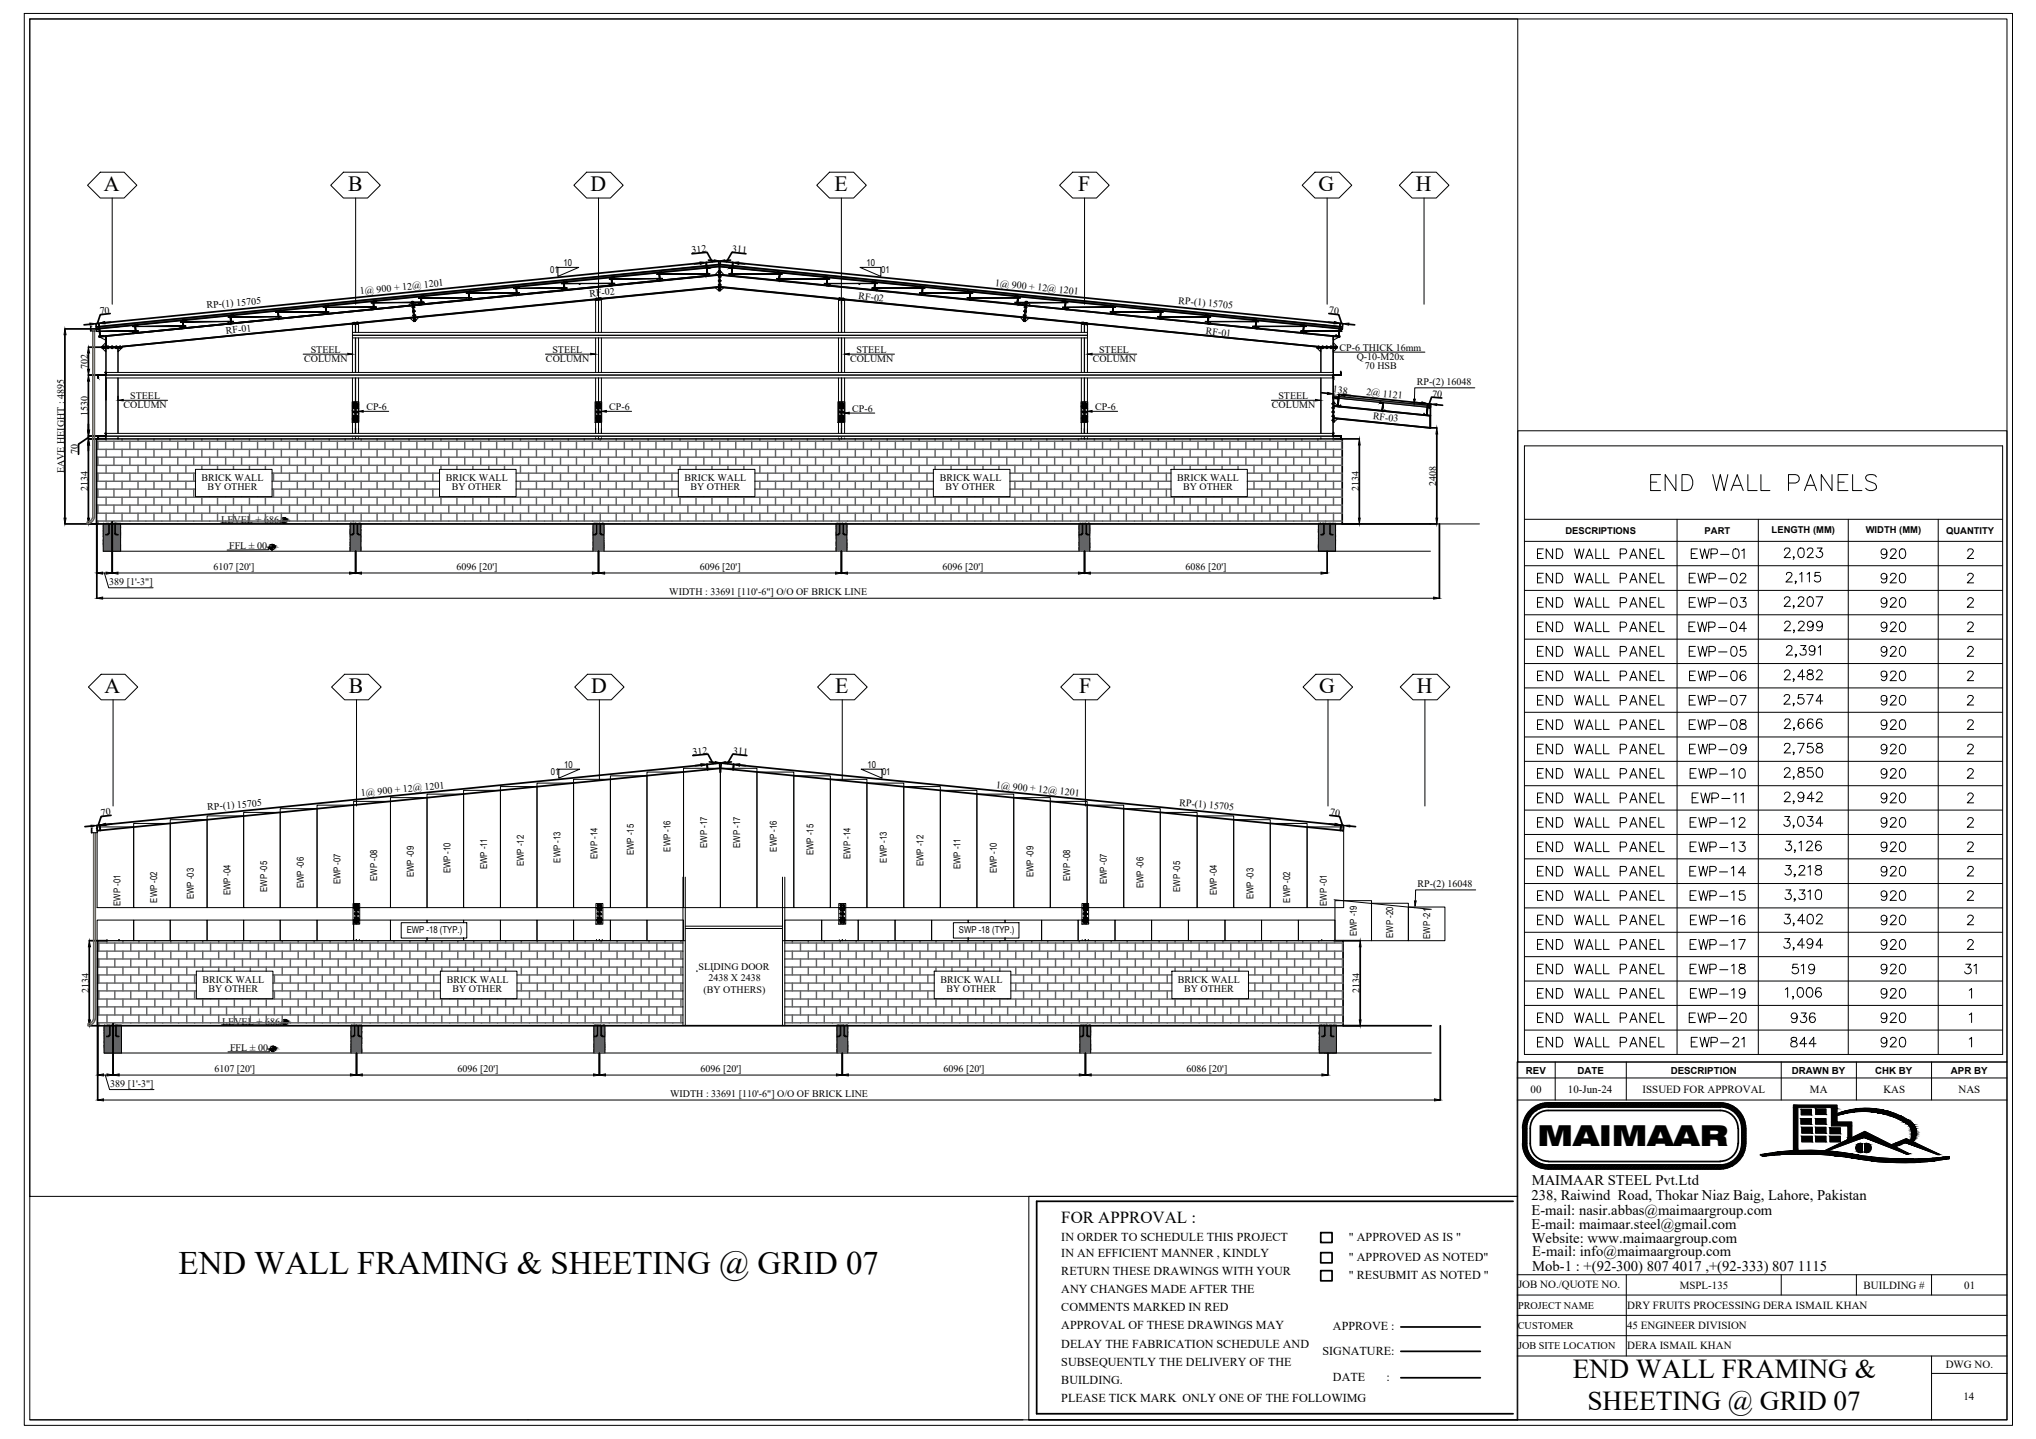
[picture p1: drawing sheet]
<svg xmlns="http://www.w3.org/2000/svg" width="297mm" height="210mm" viewBox="0 0 297 210" stroke-linecap="round" stroke-linejoin="round" font-family="sans-serif">
<defs><g id="words">
<text font-size="5.3" x="239.9" y="72.7">END WALL PANELS</text>
<text font-size="4.8" x="26.1" y="185.9">END WALL FRAMING &amp; SHEETING @ GRID 07</text>
<g font-size="4.4">
<text x="245.9" y="82.6">EWP-01</text>
<text x="273.4" y="82.6">920</text>
<text x="245.5" y="90">EWP-03</text>
<text x="273.4" y="90">920</text>
<text x="245.5" y="93.5">EWP-04</text>
<text x="273.4" y="93.5">920</text>
<text x="245.5" y="97">EWP-05</text>
<text x="245.5" y="100.5">EWP-06</text>
<text x="273.4" y="97">920</text>
<text x="273.4" y="100.5">920</text>
<text x="245.5" y="104.1">EWP-07</text>
<text x="245.5" y="107.6">EWP-08</text>
<text x="273.4" y="104.1">920</text>
<text x="273.4" y="107.6">920</text>
<text x="245.5" y="111.1">EWP-09</text>
<text x="273.4" y="111.1">920</text>
<text x="245.5" y="114.7">EWP-10</text>
<text x="245.9" y="118.2">EWP-11</text>
<text x="273.4" y="114.7">920</text>
<text x="273.4" y="118.2">920</text>
<text x="245.5" y="122.1">EWP-12</text>
<text x="245.5" y="125.6">EWP-13</text>
<text x="273.4" y="122.1">920</text>
<text x="273.4" y="125.6">920</text>
<text x="245.5" y="129.1">EWP-14</text>
<text x="273.4" y="129.1">920</text>
<text x="245.5" y="132.6">EWP-15</text>
<text x="245.9" y="136.2">EWP-16</text>
<text x="273.4" y="132.6">920</text>
<text x="273.4" y="136.2">920</text>
<text x="245.5" y="139.7">EWP-17</text>
<text x="245.5" y="143.2">EWP-18</text>
<text x="260.7" y="143.2">519</text>
<text x="273.4" y="139.7">920</text>
<text x="273.4" y="143.2">920</text>
<text x="285.7" y="143.2">31</text>
<text x="245.9" y="146.8">EWP-19</text>
<text x="273.4" y="146.8">920</text>
<text x="245.5" y="150.3">EWP-20</text>
<text x="245.9" y="153.8">EWP-21</text>
<text x="260.3" y="150.3">936</text>
<text x="260.3" y="153.8">844</text>
<text x="273.4" y="150.3">920</text>
<text x="273.4" y="153.8">920</text>
</g>
<text font-size="4.2" x="224.3" y="167.1">MAIMAAR</text>
<g font-size="4">
<text x="223.3" y="86.1">END WALL PANEL</text>
<text x="245.5" y="86.1">EWP-02</text>
<text x="273.4" y="86.1">920</text>
<text x="286.1" y="86.1">2</text>
<text x="229.5" y="201.1">END WALL FRAMING &amp;</text>
<text x="231.6" y="205.6">SHEETING @ GRID 07</text>
</g>
<g font-size="3.2">
<text x="15.1" y="27.9">A</text>
<text x="50.8" y="27.9">B</text>
<text x="86.1" y="27.9">D</text>
<text x="121.7" y="27.9">E</text>
<text x="157.3" y="27.9">F</text>
<text x="192.3" y="27.8">G</text>
<text x="206.6" y="27.9">H</text>
<text x="15.3" y="101.1">A</text>
<text x="50.9" y="101.1">B</text>
<text x="86.3" y="101.1">D</text>
<text x="121.9" y="101.1">E</text>
<text x="157.4" y="101.1">F</text>
<text x="192.5" y="101">G</text>
<text x="206.7" y="101.1">H</text>
</g>
<text font-size="2.5" x="154.8" y="178.4">FOR APPROVAL :</text>
<g font-size="2.1">
<text x="223.5" y="172.8">MAIMAAR STEEL Pvt.Ltd</text>
<text x="223.4" y="175.1">238, Raiwind Road, Thokar Niaz Baig, Lahore, Pakistan</text>
<text x="223.4" y="177.2">E-mail: nasir.abbas@maimaargroup.com</text>
<text x="223.4" y="179.3">E-mail: maimaar.steel@gmail.com</text>
<text x="223.5" y="181.3">Website: www.maimaargroup.com</text>
<text x="223.5" y="183.2">E-mail: info@maimaargroup.com</text>
<text x="223.5" y="185.3">Mob-1 : +(92-300) 807 4017 ,+(92-333) 807 1115</text>
</g>
<g font-size="1.8">
<text x="154.8" y="181">IN ORDER TO SCHEDULE THIS PROJECT</text>
<text x="154.8" y="183.3">IN AN EFFICIENT MANNER , KINDLY</text>
<text x="154.8" y="186">RETURN THESE DRAWINGS WITH YOUR</text>
<text x="196.8" y="181">&quot; APPROVED AS IS &quot;</text>
<text x="196.8" y="183.9">&quot; APPROVED AS NOTED&quot;</text>
<text x="154.8" y="188.6">ANY CHANGES MADE AFTER THE</text>
<text x="154.8" y="191.3">COMMENTS MARKED IN RED</text>
<text x="196.8" y="186.6">&quot; RESUBMIT AS NOTED &quot;</text>
<text x="154.8" y="193.9">APPROVAL OF THESE DRAWINGS MAY</text>
<text x="154.8" y="196.6">DELAY THE FABRICATION SCHEDULE AND</text>
<text x="192.9" y="197.6">SIGNATURE:</text>
<text x="194.5" y="194">APPROVE :</text>
<text x="154.8" y="199.2">SUBSEQUENTLY THE DELIVERY OF THE</text>
<text x="154.8" y="201.9">BUILDING.</text>
<text x="194.5" y="201.4">DATE</text>
<text x="202.3" y="201.4">:</text>
<text x="154.8" y="204.5">PLEASE TICK MARK ONLY ONE OF THE FOLLOWIMG</text>
</g>
<g font-size="1.6">
<text x="223.3" y="159.4">00</text>
<text x="228.8" y="159.4">10-Jun-24</text>
<text x="239.6" y="159.4">ISSUED FOR APPROVAL</text>
<text x="264.1" y="159.4">MA</text>
<text x="274.8" y="159.4">KAS</text>
<text x="285.7" y="159.4">NAS</text>
<text x="221.5" y="187.8">JOB NO./QUOTE NO.</text>
<text x="237.4" y="190.9">DRY FRUITS PROCESSING DERA ISMAIL KHAN</text>
<text x="245.1" y="188">MSPL-135</text>
<text x="271.9" y="188">BUILDING #</text>
<text x="286.6" y="188">01</text>
<text x="237.4" y="193.9">45 ENGINEER DIVISION</text>
<text x="237.4" y="196.8">DERA ISMAIL KHAN</text>
<text x="283.9" y="199.6">DWG NO.</text>
<text x="286.5" y="204.3">14</text>
</g>
<g font-size="1.5">
<text x="101" y="37" transform="rotate(-6 101 37)">312</text>
<text x="106.8" y="36.7" transform="rotate(5 106.8 36.7)">311</text>
<text x="145.1" y="41.8" transform="rotate(6 145.1 41.8)">1@ 900 + 12@ 1201</text>
<text x="14.6" y="45.8" transform="rotate(-5 14.6 45.8)">70</text>
<text x="30.2" y="45" transform="rotate(-5 30.2 45)">RP-(1) 15705</text>
<text x="52.6" y="42.9" transform="rotate(-6 52.6 42.9)">1@ 900 + 12@ 1201</text>
<text x="86" y="43.3" transform="rotate(-6 86 43.3)">RF-02</text>
<text x="125.2" y="43.6" transform="rotate(7 125.2 43.6)">RF-02</text>
<text x="171.9" y="44.3" transform="rotate(5 171.9 44.3)">RP-(1) 15705</text>
<text x="193.9" y="45.7" transform="rotate(5 193.9 45.7)">70</text>
<text x="12.8" y="53.8" transform="rotate(-90 12.8 53.8)">702</text>
<text x="33" y="48.7" transform="rotate(-6 33 48.7)">RF-01</text>
<text x="44.4" y="52.8">COLUMN</text>
<text x="45.3" y="51.4">STEEL</text>
<text x="79.7" y="52.8">COLUMN</text>
<text x="80.6" y="51.5">STEEL</text>
<text x="124" y="52.8">COLUMN</text>
<text x="125" y="51.5">STEEL</text>
<text x="159.4" y="52.8">COLUMN</text>
<text x="160.3" y="51.4">STEEL</text>
<text x="175.9" y="48.7" transform="rotate(7 175.9 48.7)">RF-01</text>
<text x="195.4" y="51.2">CP-6 THICK 16mm</text>
<text x="197.9" y="52.5">Q-10-M20x</text>
<text x="199.1" y="53.8">70 HSB</text>
<text x="18" y="59.5">COLUMN</text>
<text x="19" y="58.2">STEEL</text>
<text x="53.5" y="59.8">CP-6</text>
<text x="88.9" y="59.8">CP-6</text>
<text x="159.8" y="59.8">CP-6</text>
<text x="185.6" y="59.5">COLUMN</text>
<text x="186.5" y="58.2">STEEL</text>
<text x="194.4" y="57.2" transform="rotate(7 194.4 57.2)">138</text>
<text x="199.3" y="57.6" transform="rotate(6 199.3 57.6)">2@ 1121</text>
<text x="206.7" y="56.2">RP-(2) 16048</text>
<text x="208.9" y="57.8" transform="rotate(7 208.9 57.8)">70</text>
<text x="12.8" y="60.7" transform="rotate(-90 12.8 60.7)">1530</text>
<text x="124.3" y="60">CP-6</text>
<text x="200.3" y="61.1" transform="rotate(6 200.3 61.1)">RF-03</text>
<text x="9.4" y="69" transform="rotate(-90 9.4 69)">EAVE HEIGHT : 4895</text>
<text x="11.4" y="66.3" transform="rotate(-90 11.4 66.3)">70</text>
<text x="12.8" y="71.7" transform="rotate(-90 12.8 71.7)">2134</text>
<text x="29.4" y="70.2">BRICK WALL</text>
<text x="30.3" y="71.5">BY OTHER</text>
<text x="65.1" y="70.2">BRICK WALL</text>
<text x="65.9" y="71.5">BY OTHER</text>
<text x="99.9" y="70.2">BRICK WALL</text>
<text x="100.7" y="71.5">BY OTHER</text>
<text x="137.1" y="70.2">BRICK WALL</text>
<text x="138" y="71.5">BY OTHER</text>
<text x="171.7" y="70.2">BRICK WALL</text>
<text x="172.6" y="71.5">BY OTHER</text>
<text x="198.2" y="71.7" transform="rotate(-90 198.2 71.7)">2134</text>
<text x="209.5" y="70.9" transform="rotate(-90 209.5 70.9)">2408</text>
<text x="32.3" y="76.3">LEVEL + 686</text>
<text x="31.1" y="83.2">6107 [20']</text>
<text x="33.4" y="80.2">FFL ± 00</text>
<text x="66.6" y="83.2">6096 [20']</text>
<text x="102.1" y="83.2">6096 [20']</text>
<text x="137.5" y="83.2">6096 [20']</text>
<text x="173" y="83.2">6086 [20']</text>
<text x="15.9" y="85.3">389 [1'-3&quot;]</text>
<text x="97.6" y="86.8">WIDTH : 33691 [110'-6&quot;] O/O OF BRICK LINE</text>
<text x="101.1" y="110.2" transform="rotate(-6 101.1 110.2)">312</text>
<text x="106.9" y="110" transform="rotate(5 106.9 110)">311</text>
<text x="14.8" y="119" transform="rotate(-7 14.8 119)">70</text>
<text x="30.3" y="118.2" transform="rotate(-5 30.3 118.2)">RP-(1) 15705</text>
<text x="52.7" y="116.2" transform="rotate(-6 52.7 116.2)">1@ 900 + 12@ 1201</text>
<text x="145.3" y="114.9" transform="rotate(6 145.3 114.9)">1@ 900 + 12@ 1201</text>
<text x="172" y="117.5" transform="rotate(5 172 117.5)">RP-(1) 15705</text>
<text x="194" y="118.9" transform="rotate(7 194 118.9)">70</text>
<text x="206.8" y="129.4">RP-(2) 16048</text>
<text x="29.5" y="143.4">BRICK WALL</text>
<text x="65.2" y="143.4">BRICK WALL</text>
<text x="101.9" y="141.5">SLIDING DOOR</text>
<text x="103.4" y="143.1">2438 X 2438</text>
<text x="137.2" y="143.4">BRICK WALL</text>
<text x="171.9" y="143.4">BRICK WALL</text>
<text x="12.9" y="144.9" transform="rotate(-90 12.9 144.9)">2134</text>
<text x="30.4" y="144.7">BY OTHER</text>
<text x="32.4" y="149.5">LEVEL + 686</text>
<text x="66" y="144.7">BY OTHER</text>
<text x="102.6" y="144.8">(BY OTHERS)</text>
<text x="138.1" y="144.7">BY OTHER</text>
<text x="172.7" y="144.7">BY OTHER</text>
<text x="198.4" y="144.9" transform="rotate(-90 198.4 144.9)">2134</text>
<text x="33.6" y="153.3">FFL ± 00</text>
<text x="16.1" y="158.5">389 [1'-3&quot;]</text>
<text x="31.3" y="156.4">6107 [20']</text>
<text x="66.7" y="156.4">6096 [20']</text>
<text x="97.8" y="160">WIDTH : 33691 [110'-6&quot;] O/O OF BRICK LINE</text>
<text x="102.2" y="156.4">6096 [20']</text>
<text x="137.7" y="156.4">6096 [20']</text>
<text x="173.1" y="156.4">6086 [20']</text>
<text x="221.5" y="190.9">PROJECT NAME</text>
<text x="221.4" y="193.9">CUSTOMER</text>
<text x="221.5" y="196.8">JOB SITE LOCATION</text>
</g>
<g font-size="1.4">
<text x="80.2" y="39.8">01</text>
<text x="82.2" y="38.8">10</text>
<text x="126.4" y="38.8">10</text>
<text x="128.6" y="39.8">01</text>
<text x="228.4" y="77.9">DESCRIPTIONS</text>
<text x="248.7" y="77.9">PART</text>
<text x="258.5" y="77.7">LENGTH (MM)</text>
<text x="272.2" y="77.7">WIDTH (MM)</text>
<text x="283.9" y="77.8">QUANTITY</text>
<text x="80.4" y="113">01</text>
<text x="82.3" y="112">10</text>
<text x="126.6" y="112">10</text>
<text x="128.7" y="113">01</text>
<text x="81.8" y="125.8" transform="rotate(-90 81.8 125.8)">EWP -13</text>
<text x="87.2" y="125.3" transform="rotate(-90 87.2 125.3)">EWP -14</text>
<text x="92.5" y="124.7" transform="rotate(-90 92.5 124.7)">EWP -15</text>
<text x="97.8" y="124.2" transform="rotate(-90 97.8 124.2)">EWP -16</text>
<text x="103.2" y="123.7" transform="rotate(-90 103.2 123.7)">EWP -17</text>
<text x="108" y="123.7" transform="rotate(-90 108 123.7)">EWP -17</text>
<text x="113.4" y="124.2" transform="rotate(-90 113.4 124.2)">EWP -16</text>
<text x="118.7" y="124.7" transform="rotate(-90 118.7 124.7)">EWP -15</text>
<text x="124.1" y="125.3" transform="rotate(-90 124.1 125.3)">EWP -14</text>
<text x="129.4" y="125.8" transform="rotate(-90 129.4 125.8)">EWP -13</text>
<text x="22.9" y="131.7" transform="rotate(-90 22.9 131.7)">EWP -02</text>
<text x="28.3" y="131.2" transform="rotate(-90 28.3 131.2)">EWP -03</text>
<text x="33.6" y="130.6" transform="rotate(-90 33.6 130.6)">EWP -04</text>
<text x="39" y="130.1" transform="rotate(-90 39 130.1)">EWP -05</text>
<text x="44.3" y="129.6" transform="rotate(-90 44.3 129.6)">EWP -06</text>
<text x="49.7" y="129" transform="rotate(-90 49.7 129)">EWP -07</text>
<text x="55" y="128.5" transform="rotate(-90 55 128.5)">EWP -08</text>
<text x="60.4" y="127.9" transform="rotate(-90 60.4 127.9)">EWP -09</text>
<text x="65.7" y="127.4" transform="rotate(-90 65.7 127.4)">EWP -10</text>
<text x="71.1" y="126.8" transform="rotate(-90 71.1 126.8)">EWP -11</text>
<text x="76.4" y="126.3" transform="rotate(-90 76.4 126.3)">EWP -12</text>
<text x="134.7" y="126.3" transform="rotate(-90 134.7 126.3)">EWP -12</text>
<text x="140.1" y="126.8" transform="rotate(-90 140.1 126.8)">EWP -11</text>
<text x="145.4" y="127.4" transform="rotate(-90 145.4 127.4)">EWP -10</text>
<text x="150.8" y="127.9" transform="rotate(-90 150.8 127.9)">EWP -09</text>
<text x="156.2" y="128.5" transform="rotate(-90 156.2 128.5)">EWP -08</text>
<text x="161.5" y="129" transform="rotate(-90 161.5 129)">EWP -07</text>
<text x="166.8" y="129.6" transform="rotate(-90 166.8 129.6)">EWP -06</text>
<text x="172.2" y="130.1" transform="rotate(-90 172.2 130.1)">EWP -05</text>
<text x="177.5" y="130.6" transform="rotate(-90 177.5 130.6)">EWP -04</text>
<text x="182.9" y="131.2" transform="rotate(-90 182.9 131.2)">EWP -03</text>
<text x="188.2" y="131.7" transform="rotate(-90 188.2 131.7)">EWP -02</text>
<text x="17.6" y="132.1" transform="rotate(-90 17.6 132.1)">EWP -01</text>
<text x="59.3" y="136.2">EWP -18 (TYP.)</text>
<text x="139.9" y="136.2">SWP -18 (TYP.)</text>
<text x="193.6" y="132.1" transform="rotate(-90 193.6 132.1)">EWP -01</text>
<text x="197.9" y="136.6" transform="rotate(-90 197.9 136.6)">EWP -19</text>
<text x="203.3" y="136.8" transform="rotate(-90 203.3 136.8)">EWP -20</text>
<text x="208.6" y="137" transform="rotate(-90 208.6 137)">EWP -21</text>
<text x="222.6" y="156.6">REV</text>
<text x="230.2" y="156.6">DATE</text>
<text x="243.7" y="156.6">DESCRIPTION</text>
<text x="261.4" y="156.6">DRAWN BY</text>
<text x="273.6" y="156.6">CHK BY</text>
<text x="284.6" y="156.6">APR BY</text>
</g>
</g></defs>
<!-- layer: 2 -->
<g fill="none" stroke="#000" stroke-width=".15">
<path d="M15.4 50.7v13.3M15.5 50.7v3.6M15.5 55.1v8.1M17.2 50.7v3.6M17.2 55.1v8.1M51.4 47.2h.1M51.4 59.2h.9h-.4v1.8h.4h-.9h.4v-1.8zM51.4 47.3v7M51.4 55.1v8.1M51.8 47.2h.1M51.8 47.3v1.2M51.8 49.3v5"/>
<path d="M51.8 55.1v8.1M51.9 47.2h.1M51.9 47.3v1.2M51.9 49.3v5M51.9 55.1v8.1M52.3 47.1h.1M52.3 47.2v1.3M52.3 49.3v5M52.3 55.1v8.1M86.9 43.7h.1M86.9 59.2h.8h-.4v1.8h.4h-.8h.4v-1.8zM86.9 43.8v4.7"/>
<path d="M86.9 49.3v5M86.9 55.1v8.1M87.3 43.6h.1M87.3 43.7v4.8M87.3 49.3v5M87.3 55.1v8.1M87.7 43.6h.1M87.7 43.7v4.8M87.7 49.3v5M87.7 55.1v8.1M122.3 43.6h.1M122.3 59.2h.9h-.4v1.8h.4h-.9h.5v-1.8z"/>
<path d="M122.3 43.7v4.8M122.3 49.3v5M122.3 55.1v8.1M122.8 43.7h.1M122.8 43.7v4.8M122.8 49.3v5M122.8 55.1v8.1M123.2 43.7h.1M123.2 43.8v4.7M123.2 49.3v5M123.2 55.1v8.1M157.8 47.1h.1"/>
<path d="M157.8 59.2h.9h-.5v1.8h.5h-.9h.4v-1.8zM157.8 47.3v1.2M157.8 49.3v5M157.8 55.1v8.1M158.2 47.2h.1M158.2 47.3v1.2M158.2 49.3v5M158.2 55.1v8.1M158.7 47.2h.1M158.7 47.3v7M158.7 55.1v8.1M192.7 50.7v3.6"/>
<path d="M192.7 55.1v8.1M194.5 50.7v3.6M194.5 55.1v8.1M194.5 50.7v13.3M15.5 64h.1M17.2 64h.1M51.4 64h.1M51.8 64h.1M51.9 64h.1M52.3 64h.1M86.9 64h.1M87.3 64h.1"/>
<path d="M87.7 64h.1M122.3 64h.1M122.8 64h.1M123.2 64h.1M157.8 64h.1M158.2 64h.1M158.7 64h.1M192.7 64h.1M15.6 137.2h.1M17.3 137.2h.1M17.4 137.2h.1M51.5 137.2h.1"/>
<path d="M51.5 132.4h.9h-.4v1.8h.4h-.9h.5v-1.8zM52 137.2h.1M52.4 137.2h.1M87 137.2h.1M87 132.4h.9h-.5v1.8h.5h-.9h.4v-1.8zM87.4 137.2h.1M87.9 137.2h.1M122.5 137.2h.1M122.5 132.4h.8h-.4v1.8h.4h-.8h.4v-1.8zM122.9 137.2h.1M123.3 137.2h.1M157.9 137.2h.1"/>
<path d="M157.9 132.4h.9h-.4v1.8h.4h-.9h.4v-1.8zM158.3 137.2h.1M158.4 137.2h.1M158.8 137.2h.1M192.8 137.2h.1M192.9 137.2h.1"/>
</g>
<!-- layer: COLUMN -->
<g fill="#636466" stroke="#636466" stroke-width=".15">
<path d="M194.5 57.8l2.9 .2h-2.9z"/>
<path d="M194.5 58h2.9l11.3 1.2z"/>
<path d="M105 38.6l1.7 .1h-1.7z"/>
<path d="M105 38.9h2.9l87.9 8.8z"/>
<path d="M103.3 38.7l1.7-.1v.1z"/>
<path d="M17 47.7l85.1-8.8h2.9z"/>
<path d="M101.6 141.7l.1-.1 .1 .1h-.1z"/>
<path d="M103.9 141.7l.1-.1 .1 .1h-.1z"/>
<path d="M194.5 58l11.3 1.2h2.9zM205.8 59.2h2.9v.3z"/>
<path d="M105 38.7l2.9 .2-1.2-.2zM105 38.7l2.9 .2h-2.9z"/>
<path d="M105 38.9l87.9 8.8h2.9zM192.9 47.7h2.9v.3z"/>
<path d="M103.3 38.7l1.7 .2v-.2zM102.1 38.9l1.2-.2 1.7 .2z"/>
<path d="M14.1 47.7h2.9l85.1-8.8zM14.1 47.7h2.9l-2.9 .3z"/>
</g>
<g fill="none" stroke="#636466" stroke-width=".15">
<path d="M15.1 76.8h.1M15.1 78.9h.1M15.1 77.5h.1M15.1 79.4h.1M15.1 79.1h.1M15.1 78.3h.1M15.1 77.8h.1M15.1 77.1h.1M15.1 78h.1M15.1 79.3h.1M15.1 79.6h.1M15.1 77.2h.1"/>
<path d="M15.1 77h.1M15.1 78.6h.1M15.1 79h.1M15.1 79.9h.1M15.1 79.8h.1M15.1 79.2h.1M15.1 78.5h.1M15.1 77.9h.1M15.1 77.7h.1M15.1 76.5h.1M15.1 79.7h.1M15.1 79.5h.1"/>
<path d="M15.1 78.8h.1M15.1 78.7h.1M15.1 78.1h.1M15.1 77.4h.1M15.1 76.6h.1M15.1 80h.1M15.1 76.7h.1M15.1 76.4h.1M15.1 79v.1M15.1 78.2h.1M15.1 77.3h.1M15.1 78.4h.1"/>
<path d="M15.1 76.9h.1M15.1 77.6h.1M15.2 78.2h.1M15.2 78.6h.1M15.2 78.4h.1M15.2 79.3h.1M15.2 77.4h.1M15.2 79.9h.1M15.2 79.8h.1M15.2 79.2h.1M15.2 79.1h.1M15.2 78.5h.1"/>
<path d="M15.2 78.3h.1M15.2 77.7h.1M15.2 77.6h.1M15.2 77.1h.1M15.2 77h.1M15.2 79.6h.1M15.2 79.5h.1M15.2 79.4h.1M15.2 78.8h.1M15.2 77.9h.1M15.2 77.8h.1M15.2 77.2h.1"/>
<path d="M15.2 78.1h.1M15.2 76.8h.1M15.2 79h.1M15.2 78.9h.1M15.2 76.9h.1M15.2 77.9l.1 .1M15.2 76.5h.1M15.2 78h.1M15.2 77.3h.1M15.2 76.7h.1M15.2 76.6h.1M15.2 77.5h.1"/>
<path d="M15.2 78.7h.1M15.3 77.7h.1M15.2 76.5v.1M15.2 77.9v.1M15.2 78.4v.1M15.3 79.8h.1M15.3 77.6h.1M15.3 77.4h.1M15.3 79.5h.1M15.3 78h.1M15.3 79.9h.1M15.3 79.6h.1"/>
<path d="M15.3 79.1h.1M15.3 78.9h.1M15.3 78.5h.1M15.3 78.3h.1M15.3 77h.1M15.3 76.8h.1M15.3 79.3h.1M15.3 79.2h.1M15.3 78.6h.1M15.3 77.8h.1M15.3 76.9h.1M15.3 76.6h.1"/>
<path d="M15.3 79.4h.1M15.3 79.7h.1M15.3 77.3h.1M15.3 78.2h.1M15.3 77.1h.1M15.3 77.5v.1M15.3 77.2h.1M15.3 78.8h.1M15.3 77.9h.1M15.3 76.5h.1M15.3 80h.1M15.3 78.4h.1"/>
<path d="M15.3 77.3v.1M15.3 78.7h.1M15.3 76.7h.1M15.4 79h.1M15.4 76.5h.1M15.4 76.7h.1M15.4 79.2h.1M15.4 77h.1M15.4 79.8h.1M15.4 78.2h.1M15.4 79.6h.1M15.4 79.1h.1"/>
<path d="M15.4 78.9h.1M15.4 78.3h.1M15.4 77.6h.1M15.4 77.4h.1M15.4 76.8h.1M15.4 80h.1M15.4 79.9h.1M15.4 79.3h.1M15.4 78.4h.1M15.4 77.7h.1M15.4 77.5h.1M15.4 77.2h.1"/>
<path d="M15.4 77.9h.1M15.4 78h.1M15.4 78.1h.1M15.4 78.6h.1M15.4 78.7h.1M15.4 76.6h.1M15.4 77.8h.1M15.4 78.8h.1M15.4 79.4h.1M15.4 77v.1M15.4 78.2v.1M15.4 78.5h.1"/>
<path d="M15.4 77.3h.1M15.4 77.1h.1M15.4 76.9h.1M15.4 79.7h.1M15.4 78.1v.1M15.4 78.3v.1M15.4 78.5v.1M15.4 78.8v.1M15.4 79.5h.1M15.5 80h.1M15.5 77.5h.1M15.5 78.2h.1"/>
<path d="M15.5 79.6h.1M15.5 77.7h.1M15.5 79.9h.1M15.5 79.8h.1M15.5 79.2h.1M15.5 79.1h.1M15.5 78.6h.1M15.5 78.5h.1M15.5 78.3h.1M15.5 77.9h.1M15.5 77.1h.1M15.5 77h.1"/>
<path d="M15.5 79.5h.1M15.5 79.4h.1M15.5 79.3h.1M15.5 78.4h.1M15.5 77.8h.1M15.5 77.6h.1M15.5 76.9h.1M15.5 78.1h.1M15.5 78.7h.1M15.5 77.2h.1M15.5 77.4h.1M15.5 78h.1"/>
<path d="M15.5 77.3h.1M15.5 78.8h.1M15.5 76.8h.1M15.5 78.9h.1M15.5 76.7h.1M15.5 76.6h.1M15.5 79.7h.1M15.5 79h.1M15.5 76.5h.1M15.5 77.2v.1M15.6 78.9h.1M15.6 76.5h.1"/>
<path d="M15.6 76.7h.1M15.6 79.1h.1M15.6 78.3h.1M15.6 77.9h.1M15.6 79.9h.1M15.6 79.8h.1M15.6 79.6h.1M15.6 79.2h.1M15.6 78.5h.1M15.6 77.7h.1M15.6 77.6h.1M15.6 77h.1"/>
<path d="M15.6 76.8h.1M15.6 78.4h.1M15.6 77.5h.1M15.6 76.6h.1M15.6 79.3h.1M15.6 79.5h.1M15.6 79.7h.1M15.6 80h.1M15.6 76.9h.1M15.6 79h.1M15.6 79.4h.1M15.6 78.8h.1"/>
<path d="M15.6 78.6h.1M15.6 78h.1M15.6 77.3h.1M15.6 77.1h.1M15.6 78.7h.1M15.6 77.8h.1M15.6 77.2h.1M15.6 78.1h.1M15.6 78.7v.1M15.6 79.4v.1M15.6 78.2h.1M15.6 77.4h.1"/>
<path d="M15.6 76.6v.1M15.7 79.9h.1M15.7 77.7h.1M15.7 77.5h.1M15.7 79.1h.1M15.7 78.2h.1M15.7 79.6h.1M15.7 79.3h.1M15.7 79.2h.1M15.7 78.6h.1M15.7 78.5h.1M15.7 78h.1"/>
<path d="M15.7 77.9h.1M15.7 77.3h.1M15.7 77.1h.1M15.7 76.6h.1M15.7 79.4h.1M15.7 78.4h.1M15.7 76.9h.1M15.7 76.8h.1M15.7 76.7h.1M15.7 77h.1M15.7 77.2h.1M15.7 77.4h.1"/>
<path d="M15.7 77.6h.1M15.7 78.1h.1M15.7 79.8h.1M15.7 79.7h.1M15.7 78.8h.1M15.7 79.6v.1M15.7 79.5h.1M15.7 78.9h.1M15.7 78.3h.1M15.7 79h.1M15.7 76.4h.1M15.7 76.5h.1"/>
<path d="M15.7 77.8h.1M15.7 80h.1M15.7 79.2v.1M15.8 79.1h.1M15.8 78.9h.1M15.8 76.6h.1M15.8 76.4h.1M15.8 76.8h.1M15.8 79.3h.1M15.8 78.5h.1M15.8 79.9h.1M15.8 78.4h.1"/>
<path d="M15.8 78h.1M15.8 76.5h.1M15.8 80h.1M15.8 79.8h.1M15.8 79.4h.1M15.8 79.2h.1M15.8 78.6h.1M15.8 77.9h.1M15.8 77.7h.1M15.8 77.1h.1M15.8 77h.1M15.8 78.3h.1"/>
<path d="M15.8 77.6h.1M15.8 77.4h.1M15.8 76.9h.1M15.8 78.2h.1M15.8 78.8h.1M15.8 77.5h.1M15.8 78.1h.1M15.8 79.7h.1M15.8 78.7h.1M15.8 79.5h.1M15.8 77.3h.1M15.8 76.7h.1"/>
<path d="M15.8 79.6h.1M15.8 77.8h.1M15.8 77.2h.1M15.9 78.3h.1M15.9 78h.1M15.9 77.9h.1M15.9 78.6h.1M15.9 76.7h.1M15.9 80h.1M15.9 79.8h.1M15.9 79.2h.1M15.9 79.1h.1"/>
<path d="M15.9 78.5h.1M15.9 77.7h.1M15.9 77.6h.1M15.9 77.1h.1M15.9 77h.1M15.9 79.9h.1M15.9 79.7h.1M15.9 79h.1M15.9 78.4h.1M15.9 78.2h.1M15.9 77.5h.1M15.9 77.4h.1"/>
<path d="M15.9 76.6h.1M15.9 76.5h.1M15.9 76.8h.1M15.9 79.5h.1M15.9 79.6h.1M15.9 79.4h.1M15.9 76.7v.1M15.9 78v.1M15.9 78.6v.1M15.9 77.8h.1M15.9 78.8h.1M15.9 77.3h.1"/>
<path d="M15.9 79.3h.1M15.9 78.7h.1M15.9 76.9h.1M15.9 77.8v.1M15.9 77.2h.1M15.9 78.9h.1M15.9 78.1h.1M16 79.4h.1M16 79.1h.1M16 76.6h.1M16 76.8h.1M16 79.3h.1"/>
<path d="M16 77.3h.1M16 80h.1M16 78.5h.1M16 79.5h.1M16 79.2h.1M16 78.8h.1M16 78.6h.1M16 78h.1M16 77.9h.1M16 77.1h.1M16 79.9h.1M16 78.4h.1"/>
<path d="M16 78.2h.1M16 77.7h.1M16 77.6h.1M16 76.9h.1M16 76.7h.1M16 76.5h.1M16 77h.1M16 77.4h.1M16 78.1h.1M16 78.9h.1M16 78v.1M16 79.6h.1"/>
<path d="M16 77.2h.1M16 79.8h.1M16 79.7h.1M16 78.3h.1M16 77.8h.1M16 78.4l.1 .1M16 76.6l.1 .1M16 77.6v.1M16 78.6v.1M16.1 78h.1M16.1 78.2h.1M16.1 78.7h.1"/>
<path d="M16.1 76.8h.1M16.1 80h.1M16.1 79.4h.1M16.1 79.2h.1M16.1 78.6h.1M16.1 78.5h.1M16.1 77.9h.1M16.1 77.7h.1M16.1 77.3h.1M16.1 77.1h.1M16.1 77h.1M16.1 76.6h.1"/>
<path d="M16.1 79.9h.1M16.1 79.8h.1M16.1 79.1h.1M16.1 79h.1M16.1 78.3h.1M16.1 77.5h.1M16.1 77.4h.1M16.1 76.7h.1M16.1 78.8h.1M16.1 78.9h.1M16.1 77.2h.1M16.1 77.6h.1"/>
<path d="M16.1 77.8h.1M16.1 79.7h.1M16.1 79.5h.1M16.1 79.3h.1M16.1 79.6h.1M16.2 79.6h.1M16.2 77.2h.1M16.2 77.4h.1M16.2 79.9h.1M16.2 78.2h.1M16.2 79h.1M16.2 77.1h.1"/>
<path d="M16.2 79.4h.1M16.2 80h.1M16.2 79.8h.1M16.2 79.2h.1M16.2 79.1h.1M16.2 78.6h.1M16.2 78.5h.1M16.2 78.3h.1M16.2 77.9h.1M16.2 77.7h.1M16.2 77h.1M16.2 79.7h.1"/>
<path d="M16.2 78.9h.1M16.2 78.8h.1M16.2 78h.1M16.2 76.6h.1M16.2 76.5h.1M16.2 76.4h.1M16.2 76.8h.1M16.2 76.9h.1M16.2 78.1h.1M16.2 77v.1M16.2 77.8h.1M16.2 79.5h.1"/>
<path d="M16.2 77.3h.1M16.2 76.7h.1M16.2 79.3h.1M16.2 78.4h.1M16.2 77.6h.1M16.2 77.5h.1M16.2 78.7h.1M16.2 77.8v.1M16.2 79v.1M16.2 77.5v.1M16.2 79.6v.1M16.3 78.2h.1"/>
<path d="M16.3 77.2h.1M16.3 79.3h.1M16.3 78.8h.1M16.3 76.9h.1M16.3 79.5h.1M16.3 79.4h.1M16.3 78.6h.1M16.3 78h.1M16.3 77.9h.1M16.3 77.3h.1M16.3 77.1h.1M16.3 76.7h.1"/>
<path d="M16.3 76.6h.1M16.3 80h.1M16.3 79.9h.1M16.3 79.8h.1M16.3 79.1h.1M16.3 79h.1M16.3 78.3h.1M16.3 78.1h.1M16.3 77.6h.1M16.3 77.5h.1M16.3 76.8h.1M16.3 77h.1"/>
<path d="M16.3 77.4h.1M16.3 77.7h.1M16.3 77.8h.1M16.3 78.4h.1M16.3 78.5h.1M16.3 76.5h.1M16.3 76.8v.1M16.3 79.3v.1M16.3 79.7h.1M16.3 78.9h.1M16.3 78.7h.1M16.3 79.2h.1"/>
<path d="M16.3 79.6h.1M16.4 79.5h.1M16.3 77.9v.1M16.4 79.6h.1M16.4 77.1h.1M16.4 77.4h.1M16.4 79.8h.1M16.4 79.1h.1M16.4 80h.1M16.4 79.4h.1M16.4 79.3h.1M16.4 78.7h.1"/>
<path d="M16.4 78.5h.1M16.4 78h.1M16.4 77.9h.1M16.4 77.3h.1M16.4 76.6h.1M16.4 79.7h.1M16.4 79h.1M16.4 78.9h.1M16.4 78.2h.1M16.4 77.2h.1M16.4 76.5h.1M16.4 78.1h.1"/>
<path d="M16.4 78.4h.1M16.4 78.6h.1M16.4 76.7h.1M16.4 76.8h.1M16.4 76.9h.1M16.4 79v.1M16.4 79.2h.1M16.4 78.8h.1M16.4 77.6h.1M16.4 77.5h.1M16.4 79.9h.1M16.4 78.3h.1"/>
<path d="M16.4 77.7h.1M16.4 77h.1M16.4 77.8h.1M16.5 76.5h.1M16.5 78.8h.1M16.5 78.5h.1M16.5 77.8h.1M16.5 77.4h.1M16.5 79.7h.1M16.5 80h.1M16.5 79.9h.1M16.5 79.4h.1"/>
<path d="M16.5 79.3h.1M16.5 78.7h.1M16.5 77.9h.1M16.5 77.2h.1M16.5 77h.1M16.5 76.6h.1M16.5 79.6h.1M16.5 78.1h.1M16.5 78h.1M16.5 77.3h.1M16.5 77.1h.1M16.5 76.7h.1"/>
<path d="M16.5 76.8h.1M16.5 77.6h.1M16.5 78.6h.1M16.5 79.8h.1M16.5 78.4h.1M16.5 78.5v.1M16.5 78.2h.1M16.5 76.9h.1M16.5 79h.1M16.5 77.5h.1M16.5 79.1h.1M16.5 78.9h.1"/>
<path d="M16.5 78.3h.1M16.5 76.9v.1M16.5 78.1v.1M16.5 78.8v.1M16.5 77.7h.1M16.5 79.5h.1M16.5 79.2h.1M16.6 79.8h.1M16.6 79.6h.1M16.6 77.3h.1M16.6 77.1h.1M16.6 77.5h.1"/>
<path d="M16.6 80h.1M16.6 77.2h.1M16.6 77.6h.1M16.6 79.5h.1M16.6 79.1h.1M16.6 79.4h.1M16.6 78.8h.1M16.6 78.7h.1M16.6 78.2h.1M16.6 78.1h.1M16.6 77.9h.1M16.6 76.7h.1"/>
<path d="M16.6 76.6h.1M16.6 79.9h.1M16.6 79.7h.1M16.6 79h.1M16.6 78h.1M16.6 77.4h.1M16.6 76.5h.1M16.6 76.8h.1M16.6 76.9h.1M16.6 77.8h.1M16.6 78.4h.1M16.6 78.5h.1"/>
<path d="M16.6 79.3h.1M16.6 77h.1M16.6 79.2h.1M16.6 77.7h.1M16.6 78.6h.1M16.6 78.2v.1M16.6 79.1v.1M16.7 76.5h.1M16.7 78.7h.1M16.7 79h.1M16.7 76.9h.1M16.7 79.8h.1"/>
<path d="M16.7 79.3h.1M16.7 77.4h.1M16.7 77.9h.1M16.7 80h.1M16.7 79.6h.1M16.7 79.4h.1M16.7 78.8h.1M16.7 78.1h.1M16.7 77.3h.1M16.7 77.2h.1M16.7 76.6h.1M16.7 76.4h.1"/>
<path d="M16.7 79.5h.1M16.7 78.9h.1M16.7 77.1h.1M16.7 78.2h.1M16.7 78.4h.1M16.7 78.5h.1M16.7 79.1h.1M16.7 76.8h.1M16.7 77.7h.1M16.7 79.9h.1M16.7 78.9v.1M16.7 77.8v.1"/>
<path d="M16.7 78.7v.1M16.7 78.3h.1M16.7 77h.1M16.7 79.7h.1M16.7 77.6h.1M16.7 77.5h.1M16.7 76.7h.1M16.7 79.2h.1M16.7 76.8v.1M16.7 77.8h.1M16.7 78.6h.1M16.8 78.4h.1"/>
<path d="M16.8 79.7h.1M16.8 77.3h.1M16.8 77.5h.1M16.8 79.9h.1M16.8 79.2h.1M16.8 77.7h.1M16.8 79.6h.1M16.8 79h.1M16.8 78.8h.1M16.8 78.2h.1M16.8 78.1h.1M16.8 77.6h.1"/>
<path d="M16.8 76.9h.1M16.8 76.7h.1M16.8 79.8h.1M16.8 78.9h.1M16.8 77.2h.1M16.8 76.6h.1M16.8 76.5h.1M16.8 79.1h.1M16.8 79.3h.1M16.8 79.5h.1M16.8 77h.1M16.8 77.4h.1"/>
<path d="M16.8 78.6h.1M16.8 76.8h.1M16.8 77.1h.1M16.8 77.2v.1M16.8 78.3h.1M16.8 76.4h.1M16.8 80h.1M16.8 78.7h.1M16.8 78.5h.1M16.8 77.9h.1M16.8 77.8h.1M16.8 79.4h.1"/>
<path d="M16.9 76.4h.1M16.9 78.7h.1M16.9 77.8h.1M16.9 79.4h.1M16.9 79.9h.1M16.9 77.9h.1M16.9 79.6h.1M16.9 79h.1M16.9 78.8h.1M16.9 78.2h.1M16.9 78.1h.1M16.9 77.5h.1"/>
<path d="M16.9 77.3h.1M16.9 76.7h.1M16.9 76.6h.1M16.9 79.7h.1M16.9 79.5h.1M16.9 78.9h.1M16.9 78h.1M16.9 77.2h.1M16.9 76.9h.1M16.9 77h.1M16.9 77.4h.1M16.9 77.7h.1"/>
<path d="M16.9 78.4h.1M16.9 78.5h.1M16.9 79.1h.1M16.9 79.8v.1M16.9 78.3h.1M16.9 78.6h.1M16.9 77.1h.1M16.9 79.3h.1M16.9 77.6h.1M16.9 76.8h.1M16.9 77.4v.1M16.9 78.2v.1"/>
<path d="M17 77.9h.1M17 77.7h.1M17 78.1h.1M17 77.1h.1M17 78.2h.1M17 79.6h.1M17 79.4h.1M17 78.8h.1M17 78.7h.1M17 77.3h.1M17 77.2h.1M17 76.7h.1"/>
<path d="M17 76.6h.1M17 79.3h.1M17 78.6h.1M17 77h.1M17 76.9h.1M17 76.5h.1M17 78.3h.1M17 78.5h.1M17 79h.1M17 79.1h.1M17 77.4h.1M17 78h.1"/>
<path d="M17 79.9h.1M17 79.7h.1M17 77.1v.1M17 77.7v.1M17 76.8h.1M17 78.4h.1M17 77.8h.1M17 77.5h.1M17 79.8h.1M17 76.4h.1M17 77.6h.1M17 79.5h.1"/>
<path d="M17 77.3v.1M17 79.2v.1M17 80h.1M17 76.5v.1M17.1 76.6h.1M17.1 78.8h.1M17.1 78.3h.1M17.1 78h.1M17.1 77.6h.1M17.1 79.9h.1M17.1 79.7h.1M17.1 79.6h.1"/>
<path d="M17.1 79.1h.1M17.1 79h.1M17.1 78.4h.1M17.1 78.2h.1M17.1 77.7h.1M17.1 77.5h.1M17.1 76.9h.1M17.1 76.8h.1M17.1 79.5h.1M17.1 78.1h.1M17.1 77.4h.1M17.1 77.1h.1"/>
<path d="M17.1 76.5h.1M17.1 76.4h.1M17.1 79.2h.1M17.1 79.3h.1M17.1 79.8h.1M17.1 76.7h.1M17.1 78.7h.1M17.1 78.9h.1M17.1 78.6h.1M17.1 78.3v.1M17.1 78.8v.1M17.1 78.5h.1"/>
<path d="M17.1 79.4h.1M17.1 77.9h.1M17.1 77.8h.1M17.1 77.2h.1M17.1 77h.1M17.1 77.3h.1M17.1 78.6v.1M17.1 77.1v.1M17.1 78.4v.1M17.2 77.8h.1M17.2 78h.1M17.2 78.2h.1"/>
<path d="M17.2 79.7h.1M17.2 79.6h.1M17.2 79h.1M17.2 78.8h.1M17.2 78.1h.1M17.2 77.5h.1M17.2 77.4h.1M17.2 76.9h.1M17.2 76.8h.1M17.2 76.6h.1M17.2 79.5h.1M17.2 79.4h.1"/>
<path d="M17.2 78.5h.1M17.2 77.9h.1M17.2 77.2h.1M17.2 77.1h.1M17.2 77h.1M17.2 77.3h.1M17.2 77.6h.1M17.2 78.3h.1M17.2 78.6h.1M17.2 79.2h.1M17.2 79.8h.1M17.2 79.9h.1"/>
<path d="M17.2 78v.1M17.2 77.7h.1M17.2 79.3h.1M17.2 79.1h.1M17.2 78.4h.1M17.2 76.5h.1M17.2 78.9h.1M17.2 76.7h.1M17.2 80h.1M17.3 78.9h.1M17.3 77h.1M17.3 76.8h.1"/>
<path d="M17.3 79.4h.1M17.3 79.2h.1M17.3 79.6h.1M17.3 78.5h.1M17.3 76.6h.1M17.3 78.8h.1M17.3 78.7h.1M17.3 78.2h.1M17.3 78.1h.1M17.3 77.9h.1M17.3 77.5h.1M17.3 77.4h.1"/>
<path d="M17.3 79.5h.1M17.3 79.3h.1M17.3 78.6h.1M17.3 77.8h.1M17.3 77.6h.1M17.3 76.9h.1M17.3 76.5h.1M17.3 79.1h.1M17.3 77.1h.1M17.3 77.7h.1M17.3 79.7h.1M17.3 79.9h.1"/>
<path d="M17.3 79.2v.1M17.3 79h.1M17.3 79.4v.1M17.3 80h.1M17.3 78.4h.1M17.3 78h.1M17.3 77.3h.1M17.3 77.2h.1M17.3 78.3h.1M17.3 78v.1M17.3 76.7h.1M17.4 78.7h.1"/>
<path d="M17.4 78h.1M17.4 77.8h.1M17.4 78.2h.1M17.4 78.6h.1M17.4 76.5h.1M17.4 78.3h.1M17.4 79.9h.1M17.4 79.7h.1M17.4 79.1h.1M17.4 79h.1M17.4 78.4h.1M17.4 77.7h.1"/>
<path d="M17.4 77.5h.1M17.4 76.9h.1M17.4 76.8h.1M17.4 79.6h.1M17.4 79.3h.1M17.4 77.9h.1M17.4 77.2h.1M17.4 77h.1M17.4 79.4h.1M17.4 80h.1M17.4 78.8h.1M17.4 79.8h.1"/>
<path d="M17.4 77.6h.1M17.4 77.4h.1M17.4 78.5h.1M17.4 77.1h.1M17.4 76.6h.1M17.4 78.9h.1M17.4 77.3h.1M17.4 76.7h.1M17.4 79.2h.1M17.4 79.5h.1M17.5 76.9h.1M17.5 77.1h.1"/>
<path d="M17.5 79.6h.1M17.5 79.4h.1M17.5 78h.1M17.5 78.5h.1M17.5 76.6h.1M17.5 79h.1M17.5 79.7h.1M17.5 78.8h.1M17.5 78.2h.1M17.5 78.1h.1M17.5 77.7h.1M17.5 77.5h.1"/>
<path d="M17.5 76.8h.1M17.5 79.3h.1M17.5 78.6h.1M17.5 78.4h.1M17.5 77.8h.1M17.5 77h.1M17.5 77.3h.1M17.5 77.4h.1M17.5 77.6h.1M17.5 77.9h.1M17.5 78.3h.1M17.5 76.7h.1"/>
<path d="M17.5 78.9h.1M17.5 79.5h.1M17.5 79.2h.1M17.5 76.5h.1M17.5 79.8h.1M17.5 79.9h.1M17.5 79.1h.1M17.5 78.7h.1M17.5 77.2h.1M17.5 76.5v.1M17.5 78.1v.1M17.5 79.8v.1"/>
<path d="M17.6 78.4h.1M17.6 79.5h.1M17.6 79.2h.1M17.6 78.8h.1M17.6 76.9h.1M17.6 77.3h.1M17.6 79.6h.1M17.6 79.4h.1M17.6 79h.1M17.6 78.2h.1M17.6 78.1h.1M17.6 77.5h.1"/>
<path d="M17.6 77.4h.1M17.6 76.8h.1M17.6 76.6h.1M17.6 80h.1M17.6 79.3h.1M17.6 79.1h.1M17.6 78.5h.1M17.6 78.3h.1M17.6 77.7h.1M17.6 76.7h.1M17.6 78.7h.1M17.6 78.9h.1"/>
<path d="M17.6 77.2h.1M17.6 77.6h.1M17.6 77.8h.1M17.6 78.6h.1M17.6 79.8h.1M17.6 78.5v.1M17.6 77.9h.1M17.6 76.5h.1M17.6 79.7h.1M17.6 77h.1M51.1 77.9h.1M51.1 80h.1"/>
<path d="M51.1 77.8h.1M51.1 79.2h.1M51.1 77.3h.1M51.1 77.7h.1M51.1 79.6h.1M51.1 79.4h.1M51.1 78.8h.1M51.1 78h.1M51.1 76.6h.1M51.1 78.4h.1M51.1 77.5h.1M51.1 76.8h.1"/>
<path d="M51.1 77.4h.1M51.1 77.6h.1M51.1 76.5h.1M51.1 78.2h.1M51.1 77.8v.1M51.1 79.9h.1M51.1 76.4h.1M51.1 79.7h.1M51.1 79.5h.1M51.1 79.1h.1M51.1 78.9h.1M51.1 78.3h.1"/>
<path d="M51.1 76.7h.1M51.1 79.3h.1M51.1 78.7h.1M51.1 78.5h.1M51.1 77.1h.1M51.1 77h.1M51.1 76.9h.1M51.1 77.2h.1M51.1 79.6v.1M51.2 79.5h.1M51.2 77.1h.1M51.2 77.3h.1"/>
<path d="M51.2 79.7h.1M51.2 79.9h.1M51.2 77.9h.1M51.2 80h.1M51.2 79.8h.1M51.2 79.4h.1M51.2 79.2h.1M51.2 78.6h.1M51.2 78.5h.1M51.2 77.7h.1M51.2 77h.1M51.2 76.6h.1"/>
<path d="M51.2 79.1h.1M51.2 79h.1M51.2 78.9h.1M51.2 78.2h.1M51.2 78.1h.1M51.2 78h.1M51.2 77.4h.1M51.2 77.2h.1M51.2 76.7h.1M51.2 79.3h.1M51.2 79.6h.1M51.2 76.5h.1"/>
<path d="M51.2 76.8h.1M51.2 78.7h.1M51.2 77.5h.1M51.2 79.8v.1M51.2 76.4h.1M51.2 78.8h.1M51.2 77.6h.1M51.2 78.4h.1M51.2 77.8h.1M51.2 76.9h.1M51.2 78.7l.1 .1zM51.2 79.3v.1"/>
<path d="M51.3 78.5h.1M51.3 79.1h.1M51.3 78.6h.1M51.3 78.2h.1M51.3 76.7h.1M51.3 80h.1M51.3 79.8h.1M51.3 79.2h.1M51.3 78.3h.1M51.3 77.9h.1M51.3 77.7h.1M51.3 77.1h.1"/>
<path d="M51.3 77h.1M51.3 79.6h.1M51.3 79.5h.1M51.3 78.8h.1M51.3 78.1h.1M51.3 77.3h.1M51.3 76.5h.1M51.3 77.4h.1M51.3 77.6h.1M51.3 77.8h.1M51.3 78h.1M51.3 78.4h.1"/>
<path d="M51.3 79h.1M51.3 76.6h.1M51.3 79.4h.1M51.3 77.5h.1M51.3 76.8h.1M51.3 76.9h.1M51.3 77.2h.1M51.3 79.7h.1M51.3 79.9h.1M51.3 78.7h.1M51.3 79.3h.1M51.3 77.7v.1"/>
<path d="M51.3 79.6v.1M51.3 78.9h.1M51.3 78.4v.1M51.4 79.5h.1M51.4 77h.1M51.4 77.2h.1M51.4 79.7h.1M51.4 78.1h.1M51.4 78h.1M51.4 79.9h.1M51.4 80h.1M51.4 79.6h.1"/>
<path d="M51.4 79.4h.1M51.4 78.8h.1M51.4 78.7h.1M51.4 77.9h.1M51.4 77.3h.1M51.4 76.7h.1M51.4 76.6h.1M51.4 79.8h.1M51.4 79.1h.1M51.4 78.9h.1M51.4 78.2h.1M51.4 77.5h.1"/>
<path d="M51.4 77.4h.1M51.4 76.5h.1M51.4 77.7h.1M51.4 77.8h.1M51.4 78.3h.1M51.4 79.2h.1M51.4 79.3h.1M51.4 76.8h.1M51.4 77.6h.1M51.4 78.4l-.1 .1M51.4 77.1h.1M51.4 79h.1"/>
<path d="M51.4 78.4h.1M51.4 76.9h.1M51.4 78.6h.1M51.4 78.5h.1M51.5 78.9h.1M51.4 77.1v.1M51.5 78.5h.1M51.5 78.6h.1M51.5 79.6h.1M51.5 77.5h.1M51.5 78.2h.1M51.5 78.7h.1"/>
<path d="M51.5 80h.1M51.5 79.4h.1M51.5 79.3h.1M51.5 78.1h.1M51.5 77.9h.1M51.5 77.8h.1M51.5 77.3h.1M51.5 77.2h.1M51.5 76.6h.1M51.5 79h.1M51.5 78.8h.1M51.5 77.1h.1"/>
<path d="M51.5 76.4h.1M51.5 79.1h.1M51.5 79.7h.1M51.5 79.9h.1M51.5 76.5h.1M51.5 78.4v.1M51.5 78.6v.1M51.5 78h.1M51.5 77.4h.1M51.5 78.4h.1M51.5 77.6h.1M51.5 76.9h.1"/>
<path d="M51.5 76.7h.1M51.5 79.8h.1M51.5 78.3h.1M51.5 77.7h.1M51.5 76.8h.1M51.5 79.2h.1M51.5 79.5h.1M51.5 79.7v.1M51.5 77h.1M51.6 76.9h.1M51.6 79.6h.1M51.6 77.2h.1"/>
<path d="M51.6 77h.1M51.6 77.4h.1M51.6 79.9h.1M51.6 79.4h.1M51.6 80h.1M51.6 78.1h.1M51.6 79.7h.1M51.6 79h.1M51.6 78.8h.1M51.6 78.2h.1M51.6 77.5h.1M51.6 77.3h.1"/>
<path d="M51.6 76.7h.1M51.6 76.6h.1M51.6 79.1h.1M51.6 78.3h.1M51.6 76.5h.1M51.6 76.8h.1M51.6 77.7h.1M51.6 77.8h.1M51.6 79.8h.1M51.6 79.4v.1M51.6 79.3h.1M51.6 78.5h.1"/>
<path d="M51.6 78.4h.1M51.6 77.6h.1M51.6 76.4h.1M51.6 79.2h.1M51.6 77.1h.1M51.6 78.7h.1M51.6 78.9h.1M51.6 79.5h.1M51.6 79.2v.1M51.6 76.6h-.1h.1M51.6 78.7l.1 .1M51.7 78.8h.1"/>
<path d="M51.6 79v.1M51.6 79.1v.1M51.7 78.6h.1M51.7 76.8h.1M51.7 78.3h.1M51.7 79.6h.1M51.7 79.4h.1M51.7 78.7h.1M51.7 78.1h.1M51.7 77.9h.1M51.7 77.5h.1M51.7 77.3h.1"/>
<path d="M51.7 76.7h.1M51.7 76.6h.1M51.7 79.8h.1M51.7 79.7h.1M51.7 78.9h.1M51.7 78h.1M51.7 77.4h.1M51.7 77.2h.1M51.7 77.6h.1M51.7 77.8h.1M51.7 78.2h.1M51.7 78.4h.1"/>
<path d="M51.7 76.5h.1M51.7 77.7h.1M51.7 79.3h.1M51.7 79.5h.1M51.7 79.9h.1M51.7 78.7v.1M51.7 79.1h.1M51.7 79h.1M51.7 77h.1M51.7 76.9h.1M51.7 78.5h.1M51.7 77.1h.1"/>
<path d="M51.8 77.8h.1M51.8 77.6h.1M51.8 79.9h.1M51.8 79h.1M51.8 77.1h.1M51.8 76.6h.1M51.8 80h.1M51.8 79.4h.1M51.8 79.3h.1M51.8 78.8h.1M51.8 78.7h.1M51.8 78.5h.1"/>
<path d="M51.8 78.1h.1M51.8 77.9h.1M51.8 77.3h.1M51.8 77.2h.1M51.8 76.4h.1M51.8 79.5h.1M51.8 78.6h.1M51.8 78h.1M51.8 77.7h.1M51.8 77h.1M51.8 79.2h.1M51.8 79.6h.1"/>
<path d="M51.8 79.7h.1M51.8 78.2h.1M51.8 79.8h.1M51.8 77.4h.1M51.8 77.7v.1M51.8 79.1h.1M51.8 78.4h.1M51.8 77.5h.1M51.8 76.9h.1M51.8 76.7h.1M51.8 78.3h.1M51.8 76.5h.1"/>
<path d="M51.8 78.9h.1M51.8 77.4v.1M51.8 78.1v.1M51.8 76.8h.1M51.9 79h.1M51.9 78.6h.1M51.9 78.8h.1M51.9 76.8h.1M51.9 78.4h.1M51.9 76.5h.1M51.9 76.9h.1M51.9 79.7h.1"/>
<path d="M51.9 79.6h.1M51.9 78.2h.1M51.9 78.1h.1M51.9 77.7h.1M51.9 77.5h.1M51.9 76.7h.1M51.9 78.9h.1M51.9 78.7h.1M51.9 77.4h.1M51.9 77.2h.1M51.9 77.1h.1M51.9 76.6h.1"/>
<path d="M51.9 76.4h.1M51.9 77h.1M51.9 77.3h.1M51.9 77.6h.1M51.9 77.8h.1M51.9 77.9h.1M51.9 79.8h.1M51.9 79.9h.1M51.9 78.5h.1M51.9 79.1h.1M51.9 76.5l-.1 .1M51.9 78.5v.1"/>
<path d="M51.9 79.3h.1M51.9 79.2h.1M51.9 79.4h.1M51.9 78h.1M51.9 77.5v.1M51.9 77.9v.1M51.9 78.6v.1M52 80h.1M52 77.7h.1M52 77.5h.1M52 77.9h.1M52 79.1h.1"/>
<path d="M52 78.6h.1M52 76.7h.1M52 77.1h.1M52 79.6h.1M52 79.4h.1M52 78.8h.1M52 78.7h.1M52 78.2h.1M52 78.1h.1M52 77.4h.1M52 76.8h.1M52 76.6h.1"/>
<path d="M52 77.8h.1M52 77.2h.1M52 76.5h.1M52 78h.1M52 78.4h.1M52 78.5h.1M52 77h.1M52 79h.1M52 77.5l-.1 .1M52 79.8h.1M52 77.3h.1M52 79.9h.1"/>
<path d="M52 79.7h.1M52 79.3h.1M52 76.9h.1M52 79.2h.1M52 78.9h.1M52 78.3h.1M52 77.6h.1M52 78.3v.1M52.1 76.9h.1M52.1 79.1h.1M52.1 76.7h.1M52.1 78h.1"/>
<path d="M52.1 79.3h.1M52.1 77.4h.1M52.1 79.6h.1M52.1 79.4h.1M52.1 78.8h.1M52.1 78.7h.1M52.1 78.1h.1M52.1 77.9h.1M52.1 77.2h.1M52.1 76.8h.1M52.1 76.6h.1M52.1 80h.1"/>
<path d="M52.1 78.6h.1M52.1 78.5h.1M52.1 77.7h.1M52.1 77h.1M52.1 76.5h.1M52.1 79.5h.1M52.1 79.8h.1M52.1 77.3h.1M52.1 77.5h.1M52.1 78.9h.1M52.1 79.9h.1M52.1 79h.1"/>
<path d="M52.1 79.1v.1M52.1 79.7h.1M52.1 78.4h.1M52.1 78.2h.1M52.1 77.1h.1M52.1 79.2h.1M52.1 76.5v.1M52.1 78.7v.1M52.1 78.3h.1M52.1 77.6h.1M52.1 77.8h.1M52.1 79.9v.1"/>
<path d="M52.2 77.7h.1M52.2 77.9h.1M52.2 77.1h.1M52.2 79.1h.1M52.2 77.2h.1M52.2 79.7h.1M52.2 79.6h.1M52.2 79h.1M52.2 78.8h.1M52.2 78.4h.1M52.2 78.2h.1M52.2 78.1h.1"/>
<path d="M52.2 77.5h.1M52.2 76.9h.1M52.2 76.8h.1M52.2 79.4h.1M52.2 78.7h.1M52.2 78.6h.1M52.2 78h.1M52.2 77.3h.1M52.2 77h.1M52.2 76.6h.1M52.2 76.7h.1M52.2 77.4h.1"/>
<path d="M52.2 77.6h.1M52.2 79.9h.1M52.2 78.9h.1M52.2 79.8h.1M52.2 78.3h.1M52.2 79.3h.1M52.2 78.5h.1M52.2 77.8h.1M52.2 76.5h.1M52.2 80h.1M52.3 79.6h.1M52.2 79.7v.1"/>
<path d="M52.3 77.1h.1M52.3 79.3h.1M52.3 79.1h.1M52.3 76.8h.1M52.3 76.6h.1M52.3 78.6h.1M52.3 76.5h.1M52.3 77.4h.1M52.3 79.7h.1M52.3 79.4h.1M52.3 79h.1M52.3 78.8h.1"/>
<path d="M52.3 78.2h.1M52.3 78.1h.1M52.3 77.5h.1M52.3 76.9h.1M52.3 79.5h.1M52.3 78.7h.1M52.3 78.5h.1M52.3 77.8h.1M52.3 77.7h.1M52.3 77.6h.1M52.3 77h.1M52.3 77.9h.1"/>
<path d="M52.3 78h.1M52.3 78.3h.1M52.3 79.9h.1M52.3 78.9v.1zM52.3 78.9h.1M52.3 76.6v.1M52.3 76.8v.1M52.3 79.3v.1M52.3 78.4h.1M52.3 77.2h.1M52.3 79.8h.1M52.4 78.3h.1"/>
<path d="M52.4 78.5h.1M52.4 79.6h.1M52.4 77.7h.1M52.4 78.1h.1M52.4 79.4h.1M52.4 78.8h.1M52.4 78.7h.1M52.4 77.9h.1M52.4 77.5h.1M52.4 77.4h.1M52.4 76.8h.1M52.4 76.6h.1"/>
<path d="M52.4 79.9h.1M52.4 79.2h.1M52.4 79.1h.1M52.4 78.4h.1M52.4 76.7h.1M52.4 76.5h.1M52.4 79.5h.1M52.4 79.8h.1M52.4 77h.1M52.4 79h.1M52.4 77.3h.1M52.4 79.7h.1"/>
<path d="M52.4 78.2h.1M52.4 77.8h.1M52.4 77.1h.1M52.4 76.9h.1M52.4 77.2h.1M52.4 79.3h.1M52.4 77.6h.1M52.4 78h.1M52.4 76.4h.1M52.4 78.9h.1M52.4 78.6h.1M52.4 78.3v.1"/>
<path d="M52.5 77h.1M52.5 79.3h.1M52.5 76.8h.1M52.5 79.5h.1M52.5 79.4h.1M52.5 77.5h.1M52.5 79.7h.1M52.5 79.6h.1M52.5 79.1h.1M52.5 79h.1M52.5 78.4h.1M52.5 78.2h.1"/>
<path d="M52.5 77.7h.1M52.5 76.9h.1M52.5 78.6h.1M52.5 78.5h.1M52.5 77.9h.1M52.5 77.8h.1M52.5 77.1h.1M52.5 76.5h.1M52.5 76.7h.1M52.5 77.3h.1M52.5 77.2h.1M52.5 77.4h.1"/>
<path d="M52.5 78h.1M52.5 80h.1M52.5 78.1h.1M52.5 79.2h.1M52.5 79.9h.1M52.5 77.9h-.1M52.5 78.9h.1M52.5 78.7h.1M52.5 76.6h.1M52.5 79.8h.1M52.5 78.8h.1M52.5 78.8v.1"/>
<path d="M52.6 78.2h.1M52.6 78.5h.1M52.6 76.8h.1M52.6 79.7h.1M52.6 77.7h.1M52.6 79.6h.1M52.6 79h.1M52.6 78.8h.1M52.6 78.1h.1M52.6 77.5h.1M52.6 76.9h.1M52.6 79.9h.1"/>
<path d="M52.6 79.3h.1M52.6 79.2h.1M52.6 78.3h.1M52.6 77.6h.1M52.6 77.9h.1M52.6 78.4h.1M52.6 78.6h.1M52.6 76.6h.1M52.6 77.4h.1M52.6 78h.1M52.6 77.7v.1M52.6 77.8h.1"/>
<path d="M52.6 76.4h.1M52.6 79.1h.1M52.6 77.2h.1M52.6 77.1h.1M52.6 76.5h.1M52.6 78.9h.1M52.6 78.7h.1M52.6 77.3h.1M52.6 77h.1M52.6 76.7h.1M52.6 76.4v.1M52.6 77.3v.1"/>
<path d="M52.6 79.4h.1M52.6 78.2v.1M86.6 78.2h.1M86.6 77.9h.1M86.6 77.7h.1M86.6 79.2h.1M86.6 79.1h.1M86.6 77h.1M86.6 79.6h.1M86.6 80h.1M86.6 78.1h.1M86.6 79.4h.1"/>
<path d="M86.6 79.3h.1M86.6 78.8h.1M86.6 78.7h.1M86.6 77.4h.1M86.6 77.2h.1M86.6 76.6h.1M86.6 76.5h.1M86.6 79.5h.1M86.6 78.5h.1M86.6 77.8h.1M86.6 76.8h.1M86.6 76.7h.1"/>
<path d="M86.6 76.9h.1M86.6 77.1h.1M86.6 77.3h.1M86.6 77.6h.1M86.6 79.9h.1M86.6 78.3h.1M86.6 77.5h.1M86.6 77v.1M86.6 79.1v.1M86.6 77.2v.1M86.6 79.8h.1M86.6 79.7h.1"/>
<path d="M86.6 79h.1M86.6 78.4h.1M86.6 78.9h.1M86.6 78h.1M86.6 78.6h.1M86.6 78.8v.1M86.7 79.1h.1M86.6 79.3v.1M86.7 79h.1M86.7 78.8h.1M86.7 76.5h.1M86.7 79.4h.1"/>
<path d="M86.7 77.5h.1M86.7 79.7h.1M86.7 79.6h.1M86.7 78.2h.1M86.7 78.1h.1M86.7 77.7h.1M86.7 76.9h.1M86.7 76.8h.1M86.7 78.6h.1M86.7 77.9h.1M86.7 77.3h.1M86.7 77.2h.1"/>
<path d="M86.7 77.1h.1M86.7 77.4h.1M86.7 77.6h.1M86.7 79.8h.1M86.7 78.9v.1M86.7 78.5h.1M86.7 78.3h.1M86.7 76.7h.1M86.7 79.9h.1M86.7 79.3h.1M86.7 78.4h.1M86.7 77.8h.1"/>
<path d="M86.7 80h.1M86.7 78.9h.1M86.7 76.6h.1M86.7 79.5h.1M86.7 76.6v.1M86.8 77.9h.1M86.8 78.1h.1M86.8 77.7h.1M86.8 79.6h.1M86.8 79.4h.1M86.8 79h.1M86.8 78.8h.1"/>
<path d="M86.8 78.7h.1M86.8 78.2h.1M86.8 77.5h.1M86.8 77.4h.1M86.8 76.8h.1M86.8 76.6h.1M86.8 79.5h.1M86.8 79.3h.1M86.8 78.6h.1M86.8 78.5h.1M86.8 77.8h.1M86.8 77h.1"/>
<path d="M86.8 76.9h.1M86.8 78.4h.1M86.8 78.9h.1M86.8 79.2h.1M86.8 79.7h.1M86.8 79.9h.1M86.8 76.4h.1M86.8 79.7v.1M86.8 77.6h.1M86.8 79.6v.1M86.8 77.3h.1M86.8 79.1h.1"/>
<path d="M86.8 77.1h.1M86.8 76.5h.1M86.8 78h.1M86.8 77.2h.1M86.8 78.3h.1M86.8 79.8h.1M86.8 79.9v.1M86.9 79.5h.1M86.9 79.3h.1M86.9 77.1h.1M86.9 76.8h.1M86.9 79.4h.1"/>
<path d="M86.9 79.9h.1M86.9 78.4h.1M86.9 78h.1M86.9 79.6h.1M86.9 78.8h.1M86.9 78.7h.1M86.9 78.1h.1M86.9 77.9h.1M86.9 77.4h.1M86.9 77.2h.1M86.9 76.6h.1M86.9 80h.1"/>
<path d="M86.9 79.2h.1M86.9 78.6h.1M86.9 78.3h.1M86.9 77.7h.1M86.9 77.6h.1M86.9 76.9h.1M86.9 76.7h.1M86.9 77h.1M86.9 77.3h.1M86.9 78.2h.1M86.9 79h.1M86.9 79.1h.1"/>
<path d="M86.9 77.3l-.1 .1M86.9 76.8v.1M86.9 79.5v.1M86.9 78.9h.1M86.9 76.4h.1M86.9 79.7h.1M86.9 77.5h.1M86.9 76.5h.1M86.9 76.4v.1M86.9 78.5h.1M86.9 77.8h.1M86.9 79.8h.1"/>
<path d="M87 78.2h.1M86.9 76.7v.1M86.9 78.6v.1M87 78.1h.1M87 77.9h.1M87 78.5h.1M87 79.7h.1M87 77.8h.1M87 79.6h.1M87 79h.1M87 78.8h.1M87 78.4h.1"/>
<path d="M87 77.7h.1M87 77.5h.1M87 76.9h.1M87 76.8h.1M87 79.5h.1M87 79.4h.1M87 79.3h.1M87 78.7h.1M87 77.1h.1M87 77h.1M87 77.2h.1M87 77.4h.1"/>
<path d="M87 76.6h.1M87 77.6h.1M87 78.6h.1M87 79.8h.1M87 79.9h.1M87 78.9h.1M87 79.1h.1M87 76.5h.1M87 78h.1M87 77.3h.1M87 76.7h.1M87 76.4h.1"/>
<path d="M87 80h.1M87.1 79.5h.1M87.1 77h.1M87.1 80h.1M87.1 76.6h.1M87.1 78h.1M87.1 79.7h.1M87.1 79.6h.1M87.1 79h.1M87.1 78.8h.1M87.1 78.2h.1M87.1 78.1h.1"/>
<path d="M87.1 77.5h.1M87.1 77.4h.1M87.1 76.9h.1M87.1 76.8h.1M87.1 79.4h.1M87.1 79.2h.1M87.1 79.1h.1M87.1 78.5h.1M87.1 78.4h.1M87.1 77.7h.1M87.1 78.7h.1M87.1 79.3h.1"/>
<path d="M87.1 79.9h.1M87.1 77.1h.1M87.1 79.8h.1M87.1 77v.1M87.1 78v.1M87.1 78.9h.1M87.1 77.2h.1M87.1 77.8h.1M87.1 76.5h.1M87.1 77.9h.1M87.1 77.6h.1M87.1 78.6h.1"/>
<path d="M87.1 77.3h.1M87.1 78.3h.1M87.2 79.7h.1M87.1 77.6v.1M87.2 78.5h.1M87.2 78.7h.1M87.2 77.6h.1M87.2 76.8h.1M87.2 79.6h.1M87.2 79.4h.1M87.2 78.8h.1M87.2 78.1h.1"/>
<path d="M87.2 77.9h.1M87.2 77.5h.1M87.2 77.4h.1M87.2 76.6h.1M87.2 79.9h.1M87.2 79.2h.1M87.2 79.1h.1M87.2 78.4h.1M87.2 78.2h.1M87.2 76.5h.1M87.2 77h.1M87.2 77.1h.1"/>
<path d="M87.2 77.3h.1M87.2 77.7h.1M87.2 77.8h.1M87.2 78h.1M87.2 78.3h.1M87.2 76.4h.1M87.2 78.6h.1M87.2 79.8h.1M87.2 79h.1M87.2 76.9h.1M87.2 79.5h.1M87.2 79.3h.1"/>
<path d="M87.2 76.7h.1M87.2 77.2h.1M87.2 80h.1M87.2 77.4v.1M87.2 78.9h.1M87.3 77.2h.1M87.3 79.4h.1M87.3 77h.1M87.3 76.6h.1M87.3 78.5h.1M87.3 78.1h.1M87.3 79.9h.1"/>
<path d="M87.3 79.7h.1M87.3 79.6h.1M87.3 79.1h.1M87.3 79h.1M87.3 78.4h.1M87.3 78.2h.1M87.3 77.7h.1M87.3 77.5h.1M87.3 76.9h.1M87.3 76.8h.1M87.3 79.3h.1M87.3 79.2h.1"/>
<path d="M87.3 78.3h.1M87.3 77.6h.1M87.3 77.3h.1M87.3 77.8h.1M87.3 77.9h.1M87.3 76.7h.1M87.3 78.9h.1M87.3 79.5h.1M87.3 78.1v.1M87.3 79.4v.1M87.3 78.7h.1M87.3 77.4h.1"/>
<path d="M87.3 77.1h.1M87.3 76.5h.1M87.3 78.6h.1M87.3 78h.1M87.3 78.8h.1M87.3 79.2v.1M87.4 78.6h.1M87.4 78.4h.1M87.4 78.8h.1M87.4 78.2h.1M87.4 76.5h.1M87.4 76.9h.1"/>
<path d="M87.4 79.7h.1M87.4 79.6h.1M87.4 79h.1M87.4 78.1h.1M87.4 77.7h.1M87.4 77.5h.1M87.4 76.8h.1M87.4 79.9h.1M87.4 79.3h.1M87.4 79.1h.1M87.4 78.3h.1M87.4 77.6h.1"/>
<path d="M87.4 77.4h.1M87.4 76.7h.1M87.4 76.6h.1M87.4 78.9h.1M87.4 79.4h.1M87.4 79.5h.1M87.4 79.8h.1M87.4 77.2h.1M87.4 77.8h.1M87.4 80h.1M87.4 76.8v.1M87.4 78h.1"/>
<path d="M87.4 77.9h.1M87.4 78.5h.1M87.4 77.1h.1M87.4 78.7h.1M87.4 77h.1M87.4 79.2h.1M87.4 77.8v.1M87.4 77.3h.1M87.4 76.4h.1M87.4 77.5v.1M87.5 79.6h.1M87.4 79v.1"/>
<path d="M87.5 79.4h.1M87.5 77.1h.1M87.5 76.9h.1M87.5 78.2h.1M87.5 78.6h.1M87.5 79.9h.1M87.5 79.8h.1M87.5 79.3h.1M87.5 79.1h.1M87.5 78.5h.1M87.5 78.4h.1M87.5 77.8h.1"/>
<path d="M87.5 77.7h.1M87.5 76.5h.1M87.5 80h.1M87.5 77h.1M87.5 76.8h.1M87.5 76.7h.1M87.5 76.6h.1M87.5 77.2h.1M87.5 77.3h.1M87.5 79.5h.1M87.5 76.4h.1M87.5 77.4h.1"/>
<path d="M87.5 78.1h.1M87.5 79.2h.1M87.5 76.7v.1M87.5 76.9v.1M87.5 77.1v.1M87.5 79h.1M87.5 79.7h.1M87.5 78.9h.1M87.5 78.7h.1M87.5 78h.1M87.5 78.8h.1M87.5 77.6h.1"/>
<path d="M87.5 76.5v.1M87.6 78.6h.1M87.6 78.8h.1M87.6 79.1h.1M87.6 76.9h.1M87.6 79.9h.1M87.6 79.8h.1M87.6 79.2h.1M87.6 79h.1M87.6 78.4h.1M87.6 78.3h.1M87.6 77.7h.1"/>
<path d="M87.6 77.5h.1M87.6 77.1h.1M87.6 78.2h.1M87.6 77.4h.1M87.6 76.8h.1M87.6 76.7h.1M87.6 77.3h.1M87.6 77.6h.1M87.6 77.9h.1M87.6 78.1h.1M87.6 77.8h.1M87.6 80h.1"/>
<path d="M87.6 76.5h.1M87.6 76.6h.1M87.6 76.9v.1M87.6 78.8v.1M87.6 78h.1M87.6 79.5h.1M87.6 79.3h.1M87.6 78.7h.1M87.6 77.2h.1M87.6 79.6h.1M87.6 79.4h.1M87.6 78.5h.1"/>
<path d="M87.6 77h.1M87.6 78.9h.1M87.6 78.7v.1M87.7 78.4h.1M87.7 77.7h.1M87.7 80h.1M87.7 77.5h.1M87.7 77.2h.1M87.7 77.6h.1M87.7 79.5h.1M87.7 79.1h.1M87.7 79.8h.1"/>
<path d="M87.7 79.6h.1M87.7 79h.1M87.7 78.9h.1M87.7 78.3h.1M87.7 76.9h.1M87.7 76.8h.1M87.7 79.9h.1M87.7 78.8h.1M87.7 78.2h.1M87.7 78.1h.1M87.7 77.4h.1M87.7 76.6h.1"/>
<path d="M87.7 76.5h.1M87.7 79.2h.1M87.7 79.3h.1M87.7 79.7h.1M87.7 77.3h.1M87.7 77.5v.1M87.7 77.1h.1M87.7 78.7h.1M87.7 78.6h.1M87.7 78h.1M87.7 77.8h.1M87.7 78.5h.1"/>
<path d="M87.7 77.9h.1M87.7 78.2v.1M87.7 76.7h.1M87.7 77h.1M87.7 79.4h.1M87.7 77.8v.1M87.8 78.5h.1M87.8 78.8h.1M87.8 79.6h.1M87.8 77.5h.1M87.8 78.9h.1M87.8 77h.1"/>
<path d="M87.8 76.6h.1M87.8 79.9h.1M87.8 79.3h.1M87.8 79.2h.1M87.8 78.6h.1M87.8 78.4h.1M87.8 77.8h.1M87.8 77.7h.1M87.8 77.2h.1M87.8 77.1h.1M87.8 76.5h.1M87.8 79h.1"/>
<path d="M87.8 78.3h.1M87.8 77.6h.1M87.8 76.8h.1M87.8 76.7h.1M87.8 77.3h.1M87.8 77.4h.1M87.8 79.4h.1M87.8 79.7h.1M87.8 76.9h.1M87.8 77.9h.1M87.8 78.1h.1M87.8 79.1h.1"/>
<path d="M87.8 79.8h.1M87.8 79.5h.1M87.8 78.7h.1M87.8 78h.1M87.9 77.7h.1M87.9 77.9h.1M87.9 79.9h.1M87.9 77.5h.1M87.9 77.2h.1M87.9 79.2h.1M87.9 77.3h.1M87.9 79.6h.1"/>
<path d="M87.9 79.8h.1M87.9 79h.1M87.9 78.6h.1M87.9 78.4h.1M87.9 78.3h.1M87.9 77.8h.1M87.9 77.1h.1M87.9 76.9h.1M87.9 79.7h.1M87.9 79.1h.1M87.9 78.9h.1M87.9 78.2h.1"/>
<path d="M87.9 78h.1M87.9 77.4h.1M87.9 76.7h.1M87.9 76.6h.1M87.9 77.6h.1M87.9 76.4h.1M87.9 78.1h.1M87.9 78.5h.1M87.9 79.5h.1M87.9 76.8l.1 .1zM87.9 78.8h.1M87.9 79.9v.1"/>
<path d="M87.9 76.8h.1M87.9 79.3h.1M87.9 78.7h.1M87.9 76.5h.1M87.9 79.4h.1M87.9 77h.1M88 76.6h.1M87.9 78.3v.1M87.9 79.5v.1M88 79.1h.1M88 76.7h.1M88 79.3h.1"/>
<path d="M88 79.4h.1M88 79.9h.1M88 77.9h.1M88 77.5h.1M88 79.8h.1M88 79.6h.1M88 79.2h.1M88 79h.1M88 78.4h.1M88 78.3h.1M88 77.7h.1M88 76.9h.1"/>
<path d="M88 76.8h.1M88 79.7h.1M88 78.8h.1M88 78.7h.1M88 78.1h.1M88 77.4h.1M88 77.3h.1M88 77.1h.1M88 76.5h.1M88 79.5h.1M88 78.6h.1M88 80h.1"/>
<path d="M88 78.9h.1M88 76.6v.1M88 79.8v.1M88 78.5h.1M88 78h.1M88 77.8h.1M88 77.2h.1M88 78.2h.1M88 77h.1M88 77.6h.1M88.1 77.9h.1M88.1 77.7h.1"/>
<path d="M88.1 77.8h.1M88.1 79.9h.1M88.1 79.3h.1M88.1 77.3h.1M88.1 79.2h.1M88.1 78.6h.1M88.1 78.4h.1M88.1 78h.1M88.1 77.2h.1M88.1 77.1h.1M88.1 76.5h.1M88.1 79.8h.1"/>
<path d="M88.1 79.7h.1M88.1 79.1h.1M88.1 78.9h.1M88.1 78.2h.1M88.1 78.1h.1M88.1 77.6h.1M88.1 77.5h.1M88.1 77.4h.1M88.1 76.7h.1M88.1 76.8h.1M88.1 76.9h.1M88.1 79.4h.1"/>
<path d="M88.1 79.5h.1M88.1 80h.1M88.1 76.4h.1M88.1 76.6h.1M88.1 78.8h.1M88.1 77.7l-.1 .1M88.1 77.3v.1M88.1 77.7v.1M88.1 79.2v.1M88.1 79.6h.1M88.1 77.4v.1M122 78.2h.1"/>
<path d="M122 77.9h.1M122 80h.1M122 78.1h.1M122 79.4h.1M122 79.3h.1M122 78.7h.1M122 77.2h.1M122 76.6h.1M122 76.5h.1M122 78.5h.1M122 77.8h.1M122 77.7h.1"/>
<path d="M122 76.8h.1M122 76.7h.1M122 76.9h.1M122 77.1h.1M122 77.4h.1M122 77.6h.1M122 77.3h.1M122 78.3h.1M122 79.1h.1M122 79.5h.1M122 79.6h.1M122 79.2h.1"/>
<path d="M122 77.5h.1M122 78.8h.1M122 79.7h.1M122 79h.1M122 78.9h.1M122 78h.1M122 77h.1M122 79.9h.1M122 78.6h.1M122 79.8l.1 .1zM122 77v.1M122 77.2v.1"/>
<path d="M122 79.1v.1M122 76.8l.1 .1M122.1 77.3h.1M122.1 79.6h.1M122.1 77.1h.1M122.1 76.7h.1M122.1 78.3h.1M122.1 79.9h.1M122.1 79.3h.1M122.1 79.1h.1M122.1 78.5h.1M122.1 78.4h.1"/>
<path d="M122.1 77.9h.1M122.1 77.8h.1M122.1 77.2h.1M122.1 76.5h.1M122.1 79.7h.1M122.1 79.2h.1M122.1 78.2h.1M122.1 77.6h.1M122.1 77.5h.1M122.1 77.4h.1M122.1 76.8h.1M122.1 76.6h.1"/>
<path d="M122.1 78.7h.1M122.1 78.8h.1M122.1 79h.1M122.1 79.4h.1M122.1 79.8h.1M122.1 80h.1M122.1 76.9h.1M122.1 78.1h.1M122.1 78.6h.1M122.1 77.7h.1M122.1 78h.1M122.1 78.9v.1"/>
<path d="M122.1 79.1v.1M122.2 78.5h.1M122.2 78.8h.1M122.2 79h.1M122.2 78.6h.1M122.2 76.7h.1M122.2 77.1h.1M122.2 79.9h.1M122.2 79.7h.1M122.2 79.1h.1M122.2 78.4h.1M122.2 77.8h.1"/>
<path d="M122.2 77.7h.1M122.2 76.9h.1M122.2 79.8h.1M122.2 79.6h.1M122.2 78.9h.1M122.2 78.2h.1M122.2 78.1h.1M122.2 77.5h.1M122.2 77.3h.1M122.2 77.2h.1M122.2 76.6h.1M122.2 76.5h.1"/>
<path d="M122.2 76.8h.1M122.2 77.9h.1M122.2 78.3h.1M122.2 79.3h.1M122.2 76.6v.1M122.2 79.4h.1M122.2 78.7h.1M122.2 77.4h.1M122.2 80h.1M122.2 77.6h.1M122.2 77h.1M122.2 79.2h.1"/>
<path d="M122.2 79.5h.1M122.2 76.4h.1M122.2 78h.1M122.2 77.3v.1M122.2 79.2v.1M122.2 79.7v.1M122.2 79.9v.1M122.3 77.3h.1M122.3 79.5h.1M122.3 77.1h.1M122.3 79.4h.1M122.3 78.4h.1"/>
<path d="M122.3 76.5h.1M122.3 79.3h.1M122.3 78.7h.1M122.3 78.5h.1M122.3 78.1h.1M122.3 77.9h.1M122.3 77.8h.1M122.3 77.4h.1M122.3 77.2h.1M122.3 76.6h.1M122.3 80h.1M122.3 79.9h.1"/>
<path d="M122.3 79.2h.1M122.3 79.1h.1M122.3 79h.1M122.3 78.3h.1M122.3 78.2h.1M122.3 77.7h.1M122.3 77.6h.1M122.3 76.7h.1M122.3 76.8h.1M122.3 77h.1M122.3 77.5h.1M122.3 78h.1"/>
<path d="M122.3 76.9h.1M122.3 78.6h.1M122.3 76.8v.1M122.3 79.5v.1M122.3 79.7h.1M122.3 79.6h.1M122.3 78.8h.1M122.3 78.9h.1M122.4 76.5h.1M122.3 76.6v.1M122.4 78.7h.1M122.4 78.5h.1"/>
<path d="M122.4 78.9h.1M122.4 77.1h.1M122.4 79.1h.1M122.4 78.6h.1M122.4 76.7h.1M122.4 79.9h.1M122.4 79.3h.1M122.4 77.9h.1M122.4 77.8h.1M122.4 77.2h.1M122.4 79.8h.1M122.4 79.7h.1"/>
<path d="M122.4 79.6h.1M122.4 78.3h.1M122.4 78.1h.1M122.4 78h.1M122.4 77.4h.1M122.4 77.3h.1M122.4 76.6h.1M122.4 78.8h.1M122.4 76.9h.1M122.4 79.5h.1M122.4 76.7v.1M122.4 78.6v.1"/>
<path d="M122.4 78.2h.1M122.4 79.4h.1M122.4 79h.1M122.4 77.5h.1M122.4 76.8h.1M122.4 80h.1M122.4 78.4h.1M122.4 77.7h.1M122.4 77.6h.1M122.4 77h.1M122.5 77.7h.1M122.5 77.9h.1"/>
<path d="M122.5 78.5h.1M122.5 79.3h.1M122.5 77.4h.1M122.5 77h.1M122.5 79.9h.1M122.5 79.7h.1M122.5 79.1h.1M122.5 78.4h.1M122.5 77.8h.1M122.5 77.2h.1M122.5 77.1h.1M122.5 76.9h.1"/>
<path d="M122.5 76.5h.1M122.5 79.5h.1M122.5 78.8h.1M122.5 78.7h.1M122.5 78.1h.1M122.5 78h.1M122.5 77.3h.1M122.5 76.4h.1M122.5 76.6h.1M122.5 76.8h.1M122.5 79.6h.1M122.5 80h.1"/>
<path d="M122.5 78.9h.1M122.5 78.2h.1M122.5 79.4h.1M122.5 77.5h.1M122.5 79.8h.1M122.5 79.2h.1M122.5 79h.1M122.5 76.7h.1M122.5 77.6h.1M122.5 77v.1M122.5 77.2v.1M122.5 78.3h.1"/>
<path d="M122.6 79.7h.1M122.5 77.6v.1M122.6 78.7h.1M122.6 78.9h.1M122.6 77.6h.1M122.6 76.8h.1M122.6 77.2h.1M122.6 79.1h.1M122.6 79.4h.1M122.6 79.3h.1M122.6 78.5h.1M122.6 78.1h.1"/>
<path d="M122.6 77.9h.1M122.6 77.4h.1M122.6 76.6h.1M122.6 76.5h.1M122.6 79.9h.1M122.6 78.8h.1M122.6 78.2h.1M122.6 77.5h.1M122.6 77h.1M122.6 77.1h.1M122.6 77.3h.1M122.6 77.7h.1"/>
<path d="M122.6 77.8h.1M122.6 78h.1M122.6 78.3h.1M122.6 78.6h.1M122.6 76.4h.1M122.6 79.5h.1M122.6 79.6h.1M122.6 79.8h.1M122.6 79h.1M122.6 78.4h.1M122.6 76.9h.1M122.6 79.2h.1"/>
<path d="M122.6 76.7h.1M122.6 80h.1M122.6 79.8l.1 .1M122.7 77.6h.1M122.7 77.8h.1M122.7 79.1h.1M122.7 76.9h.1M122.7 79.4h.1M122.7 79h.1M122.7 77.1h.1M122.7 77.5h.1M122.7 79.9h.1"/>
<path d="M122.7 79.3h.1M122.7 78.7h.1M122.7 78.5h.1M122.7 77.9h.1M122.7 77.2h.1M122.7 76.6h.1M122.7 76.5h.1M122.7 79.6h.1M122.7 79.5h.1M122.7 78.9h.1M122.7 78.8h.1M122.7 78.2h.1"/>
<path d="M122.7 77.3h.1M122.7 78.4h.1M122.7 78.6h.1M122.7 79.2h.1M122.7 80h.1M122.7 77.4h.1M122.7 76.9v.1M122.7 77.4v.1M122.7 79.7h.1M122.7 78.1h.1M122.7 77.7h.1M122.7 76.8h.1"/>
<path d="M122.7 79.8h.1M122.7 78.3h.1M122.7 76.7h.1M122.8 79.5h.1M122.8 77h.1M122.7 79.6v.1M122.8 79.3h.1M122.8 79.1h.1M122.8 76.8h.1M122.8 76.6h.1M122.8 79.6h.1M122.8 77.7h.1"/>
<path d="M122.8 79.9h.1M122.8 78.5h.1M122.8 78.4h.1M122.8 77.9h.1M122.8 77.8h.1M122.8 77.2h.1M122.8 77.1h.1M122.8 76.5h.1M122.8 78.7h.1M122.8 78.6h.1M122.8 78h.1M122.8 76.9h.1"/>
<path d="M122.8 76.7h.1M122.8 77.4h.1M122.8 78.8h.1M122.8 77.3h.1M122.8 79.2h.1M122.8 79.4h.1M122.8 78.2h.1M122.8 78.1h.1M122.8 77.5h.1M122.8 79.7h.1M122.8 79h.1M122.8 78.9h.1"/>
<path d="M122.8 78.3h.1M122.8 77.6h.1M122.8 79.8h.1M122.8 79.2v.1M122.8 76.8v.1M122.8 80h.1M122.8 77.8l.1 .1M122.9 77.8h.1M122.9 77.6h.1M122.9 78h.1M122.9 80h.1M122.9 79.4h.1"/>
<path d="M122.9 77.5h.1M122.9 79.6h.1M122.9 79.3h.1M122.9 78.8h.1M122.9 78.7h.1M122.9 78.1h.1M122.9 77.9h.1M122.9 77.4h.1M122.9 77.2h.1M122.9 76.8h.1M122.9 76.6h.1M122.9 76.5h.1"/>
<path d="M122.9 79.8h.1M122.9 79.7h.1M122.9 79h.1M122.9 77.3h.1M122.9 76.4h.1M122.9 76.9h.1M122.9 77.1h.1M122.9 77.7h.1M122.9 78.2h.1M122.9 78.4h.1M122.9 78.5h.1M122.9 79.1h.1"/>
<path d="M122.9 79.9h.1M122.9 77.5v.1M122.9 79.4v.1M122.9 78.6h.1M122.9 76.7h.1M122.9 78.3h.1M122.9 77h.1M122.9 79.5h.1M122.9 79.3l.1 .1zM122.9 76.9l.1 .1M122.9 77.1v.1M123 79.2h.1"/>
<path d="M123 76.7h.1M123 77.2h.1M123 77.8h.1M123 78.2h.1M123 79.7h.1M123 79.5h.1M123 79.3h.1M123 78.7h.1M123 78.5h.1M123 78.1h.1M123 78h.1M123 77.4h.1"/>
<path d="M123 76.6h.1M123 76.5h.1M123 79.4h.1M123 78.8h.1M123 77.7h.1M123 77.1h.1M123 77h.1M123 76.4h.1M123 79h.1M123 79.1h.1M123 77.6h.1M123 78.6h.1"/>
<path d="M123 79.6h.1M123 76.7v.1M123 76.9h.1M123 79.8h.1M123 78.9h.1M123 78.4h.1M123 78.3h.1M123 77.5h.1M123 76.8h.1M123 79.9h.1M123 77.9h.1M123 80h.1"/>
<path d="M123 76.5v.1M123 76.9v.1M123 78.8v.1M123 77.3h.1M123 78.4v.1M123 78.7v.1M123.1 77.7h.1M123.1 77.9h.1M123.1 78.4h.1M123.1 79.5h.1M123.1 77.6h.1M123.1 77.2h.1"/>
<path d="M123.1 79.6h.1M123.1 79h.1M123.1 78.9h.1M123.1 78.3h.1M123.1 78.1h.1M123.1 77.5h.1M123.1 77.4h.1M123.1 76.8h.1M123.1 76.6h.1M123.1 79.8h.1M123.1 78.8h.1M123.1 78.2h.1"/>
<path d="M123.1 76.5h.1M123.1 79.1h.1M123.1 79.2h.1M123.1 79.3h.1M123.1 79.7h.1M123.1 80h.1M123.1 79.9h.1M123.1 76.7h.1M123.1 76.9h.1M123.1 77.3h.1M123.1 78.4v.1M123.1 78.7h.1"/>
<path d="M123.1 78.6h.1M123.1 77.8h.1M123.1 77.1h.1M123.1 78.5h.1M123.1 77.3v.1M123.2 79.4h.1M123.2 79.2h.1M123.2 76.9h.1M123.2 76.7h.1M123.2 79.9h.1M123.2 79.8h.1M123.2 77.9h.1"/>
<path d="M123.2 79.6h.1M123.2 79.5h.1M123.2 78.9h.1M123.2 78.7h.1M123.2 78.1h.1M123.2 78h.1M123.2 77.5h.1M123.2 77.4h.1M123.2 76.8h.1M123.2 76.6h.1M123.2 78.8h.1M123.2 78.6h.1"/>
<path d="M123.2 78.5h.1M123.2 77.8h.1M123.2 77.2h.1M123.2 77.1h.1M123.2 76.5h.1M123.2 77h.1M123.2 77.7h.1M123.2 78.2h.1M123.2 78.4h.1M123.2 77.6h.1M123.2 79.3h.1M123.2 79h.1"/>
<path d="M123.2 78.2l-.1 .1M123.2 77.8v.1M123.2 79.3v.1M123.2 79.6h-.1M123.2 79.3l-.1 .1M123.2 78.3h.1M123.2 77.3h.1M123.2 79.7h.1M123.3 78.3h.1M123.3 78.1h.1M123.3 78.5h.1M123.3 76.6h.1"/>
<path d="M123.3 79.5h.1M123.3 79.3h.1M123.3 78.7h.1M123.3 78.6h.1M123.3 78h.1M123.3 77.4h.1M123.3 77.2h.1M123.3 76.5h.1M123.3 77.9h.1M123.3 77.7h.1M123.3 77.6h.1M123.3 77h.1"/>
<path d="M123.3 76.8h.1M123.3 76.7h.1M123.3 78.8h.1M123.3 79h.1M123.3 79.1h.1M123.3 79.4h.1M123.3 77.1h.1M123.3 79.9h.1M123.3 79.6h.1M123.3 79.2h.1M123.3 77.3h.1M123.3 79.8h.1"/>
<path d="M123.3 78.9h.1M123.3 78.4h.1M123.3 77.5h.1M123.3 76.9h.1M123.3 79.7h.1M123.3 78.2h.1M123.3 76.4h.1M123.3 77.8h.1M123.4 77.1h.1M123.3 79.7v.1M123.4 79.3h.1M123.4 79.1h.1"/>
<path d="M123.4 76.8h.1M123.4 76.6h.1M123.4 79.9h.1M123.4 77.9h.1M123.4 79.8h.1M123.4 79.6h.1M123.4 79h.1M123.4 78.9h.1M123.4 78.3h.1M123.4 78.1h.1M123.4 77.7h.1M123.4 77.5h.1"/>
<path d="M123.4 77.4h.1M123.4 76.9h.1M123.4 79.4h.1M123.4 78.8h.1M123.4 78.7h.1M123.4 78.6h.1M123.4 77.3h.1M123.4 77h.1M123.4 76.5h.1M123.4 79.2h.1M123.4 79.5h.1M123.4 77.8h.1"/>
<path d="M123.4 80h.1M123.4 76.8v.1M123.4 79.8v.1M123.4 78.4h.1M123.4 78h.1M123.4 77.2h.1M123.4 79.7h.1M123.4 78.2h.1M123.4 78.5h.1M123.4 76.7h.1M123.4 76.6l.1 .1M123.4 76.6v.1"/>
<path d="M123.5 78.3h.1M123.5 78.5h.1M123.5 78.1h.1M123.5 78.6h.1M123.5 78.2h.1M123.5 76.7h.1M123.5 79.6h.1M123.5 79.5h.1M123.5 78.9h.1M123.5 78.7h.1M123.5 77.5h.1M123.5 77.4h.1"/>
<path d="M123.5 76.8h.1M123.5 76.6h.1M123.5 79.4h.1M123.5 79.3h.1M123.5 78.4h.1M123.5 77.8h.1M123.5 77.7h.1M123.5 77.1h.1M123.5 77h.1M123.5 77.3h.1M123.5 77.6h.1M123.5 77.9h.1"/>
<path d="M123.5 78h.1M123.5 78.8h.1M123.5 79h.1M123.5 76.9h.1M123.5 79.1h.1M123.5 79.9h.1M123.5 79.8h.1M123.5 79.2h.1M123.5 79.7h.1M123.5 77.2h.1M123.5 76.5h.1M123.5 80h.1"/>
<path d="M123.5 76.4h.1M123.5 77.7v.1M123.5 79.6v.1M123.6 79.9h.1M123.6 77.4h.1M123.6 79.6h.1M123.6 78.8h.1M123.6 76.9h.1M123.6 79.3h.1M123.6 78h.1M123.6 77.2h.1M123.6 76.5h.1"/>
<path d="M123.6 79.2h.1M123.6 77.6h.1M123.6 77.5h.1M123.6 76.7h.1M123.6 76.8h.1M123.6 79.4h.1M123.6 79.5h.1M123.6 76.6h.1M123.6 77.4v.1M157.4 78.2h.1M157.4 80h.1M157.4 78.1h.1"/>
<path d="M157.4 79.3h.1M157.4 77.2h.1M157.4 76.5h.1M157.4 78.5h.1M157.4 77.7h.1M157.4 76.8h.1M157.4 76.9h.1M157.4 77.1h.1M157.4 77.9h.1M157.4 77.3h.1M157.4 78.3h.1M157.4 79.1l.1 .1"/>
<path d="M157.4 79.2h.1M157.5 77.7h.1M157.5 77.9h.1M157.5 79.2h.1M157.5 77.3h.1M157.5 79.6h.1M157.5 79.4h.1M157.5 78.8h.1M157.5 78.7h.1M157.5 78.2h.1M157.5 78.1h.1M157.5 77.5h.1"/>
<path d="M157.5 77.4h.1M157.5 76.8h.1M157.5 76.6h.1M157.5 79.5h.1M157.5 79.3h.1M157.5 78.5h.1M157.5 77.8h.1M157.5 77.2h.1M157.5 77.1h.1M157.5 77h.1M157.5 76.7h.1M157.5 77.6h.1"/>
<path d="M157.5 79.7h.1M157.5 79.9h.1M157.5 79.1h.1M157.5 78.8v.1M157.5 80h.1M157.5 77v.1M157.5 77.2v.1M157.5 79.8h.1M157.5 78.3h.1M157.5 79h.1M157.5 78.4h.1M157.5 76.9h.1"/>
<path d="M157.5 78.9h.1M157.5 78h.1M157.5 76.5h.1M157.5 78.6h.1M157.5 79.3l.1 .1zM157.6 79.1h.1M157.6 76.7h.1M157.6 78.5h.1M157.6 77.9h.1M157.6 79.8h.1M157.6 79.6h.1M157.6 79.4h.1"/>
<path d="M157.6 79.3h.1M157.6 78.8h.1M157.6 78.7h.1M157.6 78.1h.1M157.6 77.4h.1M157.6 77.2h.1M157.6 76.6h.1M157.6 76.5h.1M157.6 79.2h.1M157.6 78.6h.1M157.6 78.4h.1M157.6 77.8h.1"/>
<path d="M157.6 77.6h.1M157.6 76.9h.1M157.6 76.8h.1M157.6 77.7h.1M157.6 78h.1M157.6 78.2h.1M157.6 78.3h.1M157.6 79h.1M157.6 80h.1M157.6 77.5h.1M157.6 79.1v.1M157.6 79.8v.1"/>
<path d="M157.6 77.1h.1M157.6 79.9h.1M157.6 79.7h.1M157.6 78.9h.1M157.6 77.3h.1M157.6 76.6v.1M157.6 79.5h.1M157.7 77.7h.1M157.7 77.9h.1M157.7 79.6h.1M157.7 79.2h.1M157.7 77.3h.1"/>
<path d="M157.7 79.7h.1M157.7 79h.1M157.7 78.8h.1M157.7 78.2h.1M157.7 78.1h.1M157.7 77.5h.1M157.7 76.9h.1M157.7 76.8h.1M157.7 79.5h.1M157.7 79.3h.1M157.7 78.7h.1M157.7 78.6h.1"/>
<path d="M157.7 78h.1M157.7 77.8h.1M157.7 77.2h.1M157.7 77h.1M157.7 78.4h.1M157.7 78.5h.1M157.7 78.9h.1M157.7 79.1h.1M157.7 79.4h.1M157.7 76.4h.1M157.7 76.6h.1M157.7 77.4h.1"/>
<path d="M157.7 77.6h.1M157.7 80h.1M157.7 77.3v.1M157.7 79.2v.1M157.7 79.6v.1M157.7 77.9h-.1M157.7 79.9h.1M157.7 77.1h.1M157.7 76.5h.1M157.7 78.3h.1M157.7 76.7h.1M157.7 79.8h.1"/>
<path d="M157.7 79.7v.1M157.8 79.1h.1M157.8 79.3h.1M157.8 76.8h.1M157.8 76.6h.1M157.8 79.4h.1M157.8 79.9h.1M157.8 78h.1M157.8 77.6h.1M157.8 79.6h.1M157.8 79h.1M157.8 78.8h.1"/>
<path d="M157.8 78.2h.1M157.8 78.1h.1M157.8 77.5h.1M157.8 77.4h.1M157.8 80h.1M157.8 79.2h.1M157.8 78.7h.1M157.8 78.6h.1M157.8 78.4h.1M157.8 77.7h.1M157.8 77.1h.1M157.8 77h.1"/>
<path d="M157.8 76.9h.1M157.8 76.7h.1M157.8 77.2h.1M157.8 79.7h.1M157.8 77.9h.1M157.8 76.5h.1M157.8 78.9h.1M157.8 76.6v.1M157.8 76.8v.1M157.8 78.5h.1M157.8 77.8h.1M157.8 79.8h.1"/>
<path d="M157.8 77.3h.1M157.8 78.3h.1M157.8 79.5h.1M157.8 79.5v.1M157.8 76.7v.1M157.8 78.6v.1M157.9 77.9h.1M157.9 77.7h.1M157.9 78.1h.1M157.9 78.5h.1M157.9 79.3h.1M157.9 77.4h.1"/>
<path d="M157.9 77.8h.1M157.9 79.7h.1M157.9 79.9h.1M157.9 79.1h.1M157.9 79h.1M157.9 78.4h.1M157.9 78.2h.1M157.9 77.5h.1M157.9 77.1h.1M157.9 76.9h.1M157.9 79.5h.1M157.9 79.4h.1"/>
<path d="M157.9 78.8h.1M157.9 78.7h.1M157.9 78h.1M157.9 77h.1M157.9 76.6h.1M157.9 76.8h.1M157.9 77.2h.1M157.9 79.6h.1M157.9 79.8h.1M157.9 80h.1M157.9 78.9h.1M157.9 76.5h.1"/>
<path d="M157.9 77.3h.1M157.9 76.7h.1M157.9 76.4h.1M157.9 77.6h.1M158 77.1h.1M158 78.5h.1M157.9 77.2v.1M158 79.3h.1M158 76.8h.1M158 77.9h.1M158 80h.1M158 79.6h.1"/>
<path d="M158 78h.1M158 79.7h.1M158 79.1h.1M158 79h.1M158 78.8h.1M158 78.4h.1M158 78.2h.1M158 77.7h.1M158 77.5h.1M158 76.9h.1M158 79.5h.1M158 79.4h.1"/>
<path d="M158 79.2h.1M158 77.8h.1M158 78.7h.1M158 79.9h.1M158 78.1h.1M158 78.3h.1M158 76.6h.1M158 78v.1M158 78.9h.1M158 77.6h.1M158 77.2h.1M158 76.5h.1"/>
<path d="M158 77.4h.1M158 77.3h.1M158 78.6h.1M158 76.4h.1M158.1 78.2h.1M158.1 78.5h.1M158.1 79.4h.1M158.1 76.8h.1M158.1 78.7h.1M158.1 78.3h.1M158.1 79.7h.1M158.1 79.6h.1"/>
<path d="M158.1 79h.1M158.1 78.8h.1M158.1 78.1h.1M158.1 77.5h.1M158.1 77.4h.1M158.1 76.9h.1M158.1 79.9h.1M158.1 79.3h.1M158.1 79.2h.1M158.1 79.1h.1M158.1 78.4h.1M158.1 77.6h.1"/>
<path d="M158.1 76.5h.1M158.1 76.6h.1M158.1 77h.1M158.1 77.1h.1M158.1 77.2h.1M158.1 77.7h.1M158.1 77.8h.1M158.1 79.8h.1M158.1 80h.1M158.1 78.6h.1M158.1 77.3h.1M158.1 78h.1"/>
<path d="M158.1 77.9h.1M158.1 79.5h.1M158.1 76.7h.1M158.1 78.9h.1M158.1 76.9v.1M158.1 77.4v.1M158.1 79.4l.1 .1M158.1 79.6v.1M158.2 79.3h.1M158.2 76.8h.1M158.2 76.6h.1M158.2 78.1h.1"/>
<path d="M158.2 79.9h.1M158.2 79.7h.1M158.2 79.1h.1M158.2 79h.1M158.2 78.5h.1M158.2 78.4h.1M158.2 77.8h.1M158.2 77.7h.1M158.2 77.1h.1M158.2 76.9h.1M158.2 78.7h.1M158.2 78.6h.1"/>
<path d="M158.2 77.9h.1M158.2 77h.1M158.2 76.7h.1M158.2 77.2h.1M158.2 77.3h.1M158.2 77.5h.1M158.2 77.4h.1M158.2 78.3h.1M158.2 79.5h.1M158.2 79.6h.1M158.2 78.1v.1M158.2 79.2v.1"/>
<path d="M158.2 78.8h.1M158.2 79.2h.1M158.2 79.4h.1M158.2 76.5h.1M158.2 78.9h.1M158.2 78.2h.1M158.2 78h.1M158.2 77.6h.1M158.2 79.8h.1M158.2 76.8l.1 .1M158.3 78.4h.1M158.3 78.2h.1"/>
<path d="M158.3 78.6h.1M158.3 76.5h.1M158.3 76.9h.1M158.3 78.8h.1M158.3 79.9h.1M158.3 79.7h.1M158.3 79.1h.1M158.3 79h.1M158.3 77.7h.1M158.3 77.5h.1M158.3 76.8h.1M158.3 79.3h.1"/>
<path d="M158.3 78.3h.1M158.3 77.6h.1M158.3 76.7h.1M158.3 78.5h.1M158.3 78.9h.1M158.3 79.2h.1M158.3 79.5h.1M158.3 79.6h.1M158.3 79.8h.1M158.3 76.6h.1M158.3 77.4h.1M158.3 77.8h.1"/>
<path d="M158.3 79.4h.1M158.3 80h.1M158.3 77.9h.1M158.3 78h.1M158.3 78.7h.1M158.3 77.2h.1M158.3 77.1h.1M158.3 77.3h.1M158.3 77h.1M158.3 76.4h.1M158.3 78.1h.1M158.3 77.5v.1"/>
<path d="M158.3 77.8v.1M158.3 79.4v.1M158.4 77.6h.1M158.4 79.8h.1M158.4 77.4h.1M158.4 79.6h.1M158.4 77.5h.1M158.4 78.6h.1M158.4 79.1h.1M158.4 77.1h.1M158.4 79h.1M158.4 78.8h.1"/>
<path d="M158.4 78.2h.1M158.4 78.1h.1M158.4 77.7h.1M158.4 76.9h.1M158.4 76.8h.1M158.4 80h.1M158.4 79.7h.1M158.4 78.4h.1M158.4 78.3h.1M158.4 76.7h.1M158.4 76.6h.1M158.4 76.5h.1"/>
<path d="M158.4 77.2h.1M158.4 77.3h.1M158.4 77.8h.1M158.4 77.9h.1M158.4 79.9h.1M158.4 79.3h.1M158.4 77.5v.1M158.4 79v.1M158.4 79.6v.1M158.4 79.8v.1M158.4 79.4h.1M158.4 79.2h.1"/>
<path d="M158.4 78.7h.1M158.4 78.5h.1M158.4 78h.1M158.4 79.5h.1M158.4 77h.1M158.4 76.4h.1M158.4 76.9v.1M158.4 79.3v.1M158.4 78.9h.1M158.4 76.5v.1M158.5 78.4h.1M158.5 78.6h.1"/>
<path d="M158.5 78.5h.1M158.5 76.5h.1M158.5 79.9h.1M158.5 79.8h.1M158.5 79.3h.1M158.5 79.2h.1M158.5 77.8h.1M158.5 77.7h.1M158.5 77.1h.1M158.5 76.9h.1M158.5 79.1h.1M158.5 77.5h.1"/>
<path d="M158.5 76.8h.1M158.5 76.7h.1M158.5 77h.1M158.5 77.3h.1M158.5 77.4h.1M158.5 77.6h.1M158.5 76.6h.1M158.5 77.9h.1M158.5 78.8h.1M158.5 79h.1M158.5 80h.1M158.5 78h.1"/>
<path d="M158.5 78.2h.1M158.5 76.5v.1M158.5 78.4v.1M158.5 79.5h.1M158.5 79.6h.1M158.5 78.9h.1M158.5 78.7h.1M158.5 78.1h.1M158.5 77.2h.1M158.5 79.4h.1M158.5 79.7h.1M158.5 78.3h.1"/>
<path d="M158.5 78.7v.1M158.6 77.7h.1M158.6 80h.1M158.6 79.8h.1M158.6 77.5h.1M158.6 77.3h.1M158.6 77.2h.1M158.6 76.8h.1M158.6 79.1h.1M158.6 79.9h.1M158.6 79.2h.1M158.6 79h.1"/>
<path d="M158.6 78.4h.1M158.6 78.3h.1M158.6 77.8h.1M158.6 77.1h.1M158.6 76.9h.1M158.6 78.9h.1M158.6 78.2h.1M158.6 77.6h.1M158.6 77.4h.1M158.6 76.6h.1M158.6 78.6h.1M158.6 78.8h.1"/>
<path d="M158.6 79.3h.1M158.6 79.5h.1M158.6 79.6h.1M158.6 78.5h.1M158.6 79.7h.1M158.6 78.1h.1M158.6 78.4v.1M158.6 77.3v.1M158.6 77.5v.1M158.6 79.4h.1M158.6 78.7h.1M158.6 78h.1"/>
<path d="M158.6 76.5h.1M158.6 77.9h.1M158.6 78.2v.1M158.6 79.3v.1M158.6 78.7l-.1 .1M158.7 79h.1M158.7 76.5h.1M158.7 79.2h.1M158.7 79.9h.1M158.7 79.3h.1M158.7 78.9h.1M158.7 77.4h.1"/>
<path d="M158.7 77h.1M158.7 79.8h.1M158.7 79.6h.1M158.7 78.4h.1M158.7 78.3h.1M158.7 77.7h.1M158.7 77.5h.1M158.7 76.9h.1M158.7 76.8h.1M158.7 78.8h.1M158.7 78.2h.1M158.7 78h.1"/>
<path d="M158.7 77.3h.1M158.7 77.2h.1M158.7 76.7h.1M158.7 76.6h.1M158.7 77.6h.1M158.7 77.9h.1M158.7 78.1h.1M158.7 77.8h.1M158.7 78.5h.1M158.7 79.5h.1M158.7 78.7h.1M158.7 78.6h.1"/>
<path d="M158.7 77.1h.1M158.7 79.1h.1M158.7 79.4h.1M158.7 79.7h.1M158.8 79.9h.1M158.8 77.5h.1M158.8 79h.1M158.8 76.8h.1M158.8 79.2h.1M158.8 78.8h.1M158.8 77.3h.1M158.8 79.3h.1"/>
<path d="M158.8 78.6h.1M158.8 78.4h.1M158.8 77.8h.1M158.8 77.7h.1M158.8 77.2h.1M158.8 77.1h.1M158.8 76.5h.1M158.8 79.7h.1M158.8 79.1h.1M158.8 78.3h.1M158.8 78.2h.1M158.8 77.6h.1"/>
<path d="M158.8 77.4h.1M158.8 76.7h.1M158.8 76.6h.1M158.8 76.9h.1M158.8 77.9h.1M158.8 76.4h.1M158.8 79.6h.1M158.8 79.7v.1M158.8 76.8v.1M158.8 79.9v.1M158.8 78.7h.1M158.8 79.5h.1"/>
<path d="M158.8 78.9h.1M158.8 78.1h.1M158.8 78h.1M158.8 79.4h.1M158.8 77h.1M158.8 79.8h.1M158.8 80h.1M158.9 76.6h.1M158.8 78.3v.1M158.8 79.5v.1M158.9 78.9h.1M158.9 76.5h.1"/>
<path d="M158.9 79.1h.1M158.9 79.4h.1M158.9 79h.1M158.9 77.5h.1M158.9 79.9h.1M158.9 79.8h.1M158.9 79.2h.1M158.9 78.6h.1M158.9 78.4h.1M158.9 77.8h.1M158.9 77.7h.1M158.9 77.1h.1"/>
<path d="M158.9 76.9h.1M158.9 79.7h.1M158.9 79.6h.1M158.9 78.8h.1M158.9 78.1h.1M158.9 77.4h.1M158.9 77.3h.1M158.9 78.5h.1M158.9 78.7h.1M158.9 79.3h.1M158.9 77.9h.1M158.9 76.7h.1"/>
<path d="M158.9 79.5h.1M158.9 78h.1M158.9 77.2h.1M158.9 80h.1M158.9 78.3h.1M158.9 77h.1M158.9 76.8h.1M158.9 77.6h.1M158.9 78.2h.1M158.9 76.4h.1M158.9 77.3l.1 .1M158.9 77.7v.1"/>
<path d="M158.9 79.6v.1M158.9 79.2l.1 .1M159 79.9h.1M159 77.4h.1M159 79.6h.1M159 78.8h.1M159 79.3h.1M159 76.9h.1M159 78.6h.1M159 78h.1M159 77.8h.1M159 77.2h.1"/>
<path d="M159 77.1h.1M159 76.5h.1M159 79.8h.1M159 79.2h.1M159 79.1h.1M159 78.2h.1M159 77.6h.1M159 77.5h.1M159 76.7h.1M159 76.8h.1M159 79.4h.1M159 79.5h.1"/>
<path d="M159 79.7h.1M159 76.6h.1M159 77.4v.1M192.3 80h.1M192.3 79.8h.1M192.3 77.5h.1M192.3 77.3h.1M192.3 79.6h.1M192.3 77.7h.1M192.3 79.7h.1M192.3 79h.1M192.3 78.2h.1"/>
<path d="M192.3 76.8h.1M192.3 79.3h.1M192.3 79.2h.1M192.3 78.6h.1M192.3 77h.1M192.3 76.9h.1M192.3 76.5h.1M192.3 78.7h.1M192.3 79.9h.1M192.3 79.1h.1M192.3 77.1h.1M192.3 77.2h.1"/>
<path d="M192.3 77.6v.1M192.4 79.3h.1M192.4 76.9h.1M192.4 77.1h.1M192.4 79.6h.1M192.4 76.8h.1M192.4 78.7h.1M192.4 77.2h.1M192.4 79.1h.1M192.4 79.9h.1M192.4 78.5h.1M192.4 78.4h.1"/>
<path d="M192.4 77.8h.1M192.4 77.7h.1M192.4 76.5h.1M192.4 79.7h.1M192.4 79.4h.1M192.4 78.8h.1M192.4 78.1h.1M192.4 78h.1M192.4 77.9h.1M192.4 77.3h.1M192.4 78.9h.1M192.4 79.2h.1"/>
<path d="M192.4 79.5h.1M192.4 79.8h.1M192.4 76.6h.1M192.4 77.4h.1M192.4 76.7h.1M192.4 78.3h.1M192.4 77.5h.1M192.4 80h.1M192.4 77.6h.1M192.4 78.2h.1M192.4 78.6h.1M192.4 79h.1"/>
<path d="M192.4 77h.1M192.5 78.7h.1M192.5 78.5h.1M192.5 78.4h.1M192.5 79.4h.1M192.5 79h.1M192.5 77.4h.1M192.5 79.9h.1M192.5 79.7h.1M192.5 79.1h.1M192.5 78.2h.1M192.5 77.8h.1"/>
<path d="M192.5 77.7h.1M192.5 77.1h.1M192.5 76.9h.1M192.5 79.5h.1M192.5 79.3h.1M192.5 78.8h.1M192.5 78.6h.1M192.5 77h.1M192.5 76.7h.1M192.5 76.8h.1M192.5 77.2h.1M192.5 77.3h.1"/>
<path d="M192.5 77.5h.1M192.5 77.6h.1M192.5 77.9h.1M192.5 78h.1M192.5 78.3h.1M192.5 80h.1M192.5 77v.1M192.5 77.4v.1M192.5 78v.1M192.5 78.1h.1M192.5 76.6h.1M192.5 76.5h.1"/>
<path d="M192.5 79.8h.1M192.5 79.6h.1M192.6 79.9h.1M192.6 77.5h.1M192.6 77.7h.1M192.6 78.1h.1M192.6 79.6h.1M192.6 79.7h.1M192.6 79.1h.1M192.6 79h.1M192.6 78.4h.1M192.6 78.2h.1"/>
<path d="M192.6 76.9h.1M192.6 76.8h.1M192.6 79.4h.1M192.6 79.2h.1M192.6 78.5h.1M192.6 77.8h.1M192.6 78.3h.1M192.6 78.6h.1M192.6 78.8h.1M192.6 78.9h.1M192.6 76.6h.1M192.6 77.3h.1"/>
<path d="M192.6 77.4v.1M192.6 77.7v.1M192.6 79.5h.1M192.6 79.3h.1M192.6 77.1h.1M192.6 77.4h.1M192.6 78.7h.1M192.6 77.9h.1M192.6 77.2h.1M192.6 76.5h.1M192.6 78h.1M192.6 77h.1"/>
<path d="M192.6 76.8v.1M192.6 76.4h.1M192.6 77.6h.1M192.6 79.8h.1M192.7 78.5h.1M192.7 79.4h.1M192.7 77.5h.1M192.7 79.9h.1M192.7 79.3h.1M192.7 79.1h.1M192.7 78.6h.1M192.7 78.4h.1"/>
<path d="M192.7 78h.1M192.7 77.8h.1M192.7 77.7h.1M192.7 77.2h.1M192.7 77.1h.1M192.7 76.5h.1M192.7 79.6h.1M192.7 79.5h.1M192.7 77.9h.1M192.7 76.9h.1M192.7 78.8h.1M192.7 79h.1"/>
<path d="M192.7 79.7h.1M192.7 77.1h-.1M192.7 77.5v.1M192.7 78.9h.1M192.7 79.4v.1M192.7 76.8h.1M192.7 78.2h.1M192.7 76.7h.1M192.7 78.7h.1M192.7 78.3h.1M192.7 78.1h.1M192.7 77.4h.1"/>
<path d="M192.7 76.6h.1M192.7 79.8h.1M192.7 77.3h.1M192.7 78.2v.1M192.8 77.8h.1M192.7 78v.1M192.8 79.9h.1M192.8 77.7h.1M192.8 77.4h.1M192.8 76.5h.1M192.8 79.7h.1M192.8 79.8h.1"/>
<path d="M192.8 79.3h.1M192.8 79.2h.1M192.8 79h.1M192.8 78.6h.1M192.8 78.4h.1M192.8 77.1h.1M192.8 76.9h.1M192.8 78.5h.1M192.8 78.3h.1M192.8 77.6h.1M192.8 77h.1M192.8 76.8h.1"/>
<path d="M192.8 77.3h.1M192.8 77.9h.1M192.8 78h.1M192.8 78.2h.1M192.8 78.8h.1M192.8 79.6h.1M192.8 77.2h.1M192.8 77.6v.1M192.8 79.5h.1M192.8 78.9h.1M192.8 78.7h.1M192.8 78.1h.1"/>
<path d="M192.8 76.6h.1M192.8 76.7h.1M192.8 77.5h.1M192.8 80h.1M192.8 76.9v.1M192.8 78.8v.1M192.9 79.1h.1M192.9 76.6h.1M192.9 76.8h.1M192.9 79.3h.1M192.9 79.9h.1M192.9 78h.1"/>
<path d="M192.9 78.5h.1M192.9 79.8h.1M192.9 79.2h.1M192.9 79h.1M192.9 78.4h.1M192.9 78.3h.1M192.9 77.7h.1M192.9 77.5h.1M192.9 77.1h.1M192.9 76.9h.1M192.9 78.2h.1M192.9 77.6h.1"/>
<path d="M192.9 77.4h.1M192.9 76.7h.1M192.9 76.5h.1M192.9 78.6h.1M192.9 78.8h.1M192.9 78.9h.1M192.9 77.3h.1M192.9 77.9h.1M192.9 78.1h.1M192.9 79.5h.1M192.9 78.4v.1M192.9 77.2h.1"/>
<path d="M192.9 78.7h.1M192.9 77.8h.1M192.9 79.4h.1M192.9 77h.1M192.9 79.7h.1M192.9 78.6v.1M192.9 78.2h.1zM192.9 79.6h.1M192.9 76.4h.1M192.9 77.8l.1 .1M193 77.6h.1M193 79.2h.1"/>
<path d="M193 77.1h.1M193 79.8h.1M193 77.9h.1M193 79.9h.1M193 79.3h.1M193 78.7h.1M193 78.6h.1M193 78h.1M193 77.8h.1M193 77.2h.1M193 76.5h.1M193 80h.1"/>
<path d="M193 79.4h.1M193 79.1h.1M193 78.5h.1M193 78.4h.1M193 77.7h.1M193 77h.1M193 76.8h.1M193 79h.1M193 79.6h.1M193 79.7h.1M193 76.6h.1M193 78.2h.1"/>
<path d="M193 78.8h.1M193 77.4h.1M193 78.9h.1M193 79.5h.1M193 78.3h.1M193 78.1h.1M193 77.5h.1M193 76.4h.1M193 76.9h.1M193 77.3h.1M193.1 79h.1M193.1 76.6h.1"/>
<path d="M193.1 76.8h.1M193.1 79.2h.1M193.1 78.6h.1M193.1 78.1h.1M193.1 79.9h.1M193.1 79.3h.1M193.1 78.4h.1M193.1 77.8h.1M193.1 77.7h.1M193.1 77.1h.1M193.1 76.9h.1M193.1 76.5h.1"/>
<path d="M193.1 79.8h.1M193.1 79.1h.1M193.1 78.5h.1M193.1 78.2h.1M193.1 77.5h.1M193.1 77.4h.1M193.1 76.7h.1M193.1 77.2h.1M193.1 77.6h.1M193.1 77.9h.1M193.1 78.3h.1M193.1 79.7h.1"/>
<path d="M193.1 78.8h.1M193.1 80h.1M193.1 79.6h.1M193.1 77.3h.1M193.1 79.5h.1M193.1 78.9h.1M193.1 78.7h.1M193.1 78h.1M193.1 79.4h.1M193.1 77h.1M193.2 78.4h.1M193.1 77.2v.1"/>
<path d="M193.2 78.2h.1M193.2 77.9h.1M193.2 78.3h.1M193.2 78.8h.1M193.2 76.8h.1M193.2 76.4h.1M193.2 79.9h.1M193.2 79.8h.1M193.2 79.2h.1M193.2 79h.1M193.2 77.8h.1M193.2 77.7h.1"/>
<path d="M193.2 77.1h.1M193.2 76.9h.1M193.2 79.1h.1M193.2 78.9h.1M193.2 78.1h.1M193.2 77.5h.1M193.2 77.4h.1M193.2 77.2h.1M193.2 76.6h.1M193.2 76.5h.1M193.2 78.5h.1M193.2 78.7h.1"/>
<path d="M193.2 79.3h.1M193.2 77h.1M193.2 77.6h.1M193.2 78h.1M193.2 79.6h.1M193.2 77.9v.1M193.2 79.5h.1M193.2 78.6h.1M193.2 80h.1M193.2 79.4h.1M193.2 77.3h.1M193.2 76.7h.1"/>
<path d="M193.2 79.8v.1M193.3 79.2h.1M193.3 79h.1M193.3 76.7h.1M193.3 76.5h.1M193.3 76.9h.1M193.3 79.4h.1M193.3 77.4h.1M193.3 78.2h.1M193.3 78.6h.1M193.3 79.9h.1M193.3 79.5h.1"/>
<path d="M193.3 79.3h.1M193.3 78.8h.1M193.3 78h.1M193.3 77.8h.1M193.3 77.3h.1M193.3 77.1h.1M193.3 76.6h.1M193.3 78.3h.1M193.3 77.7h.1M193.3 77.6h.1M193.3 77.5h.1M193.3 76.8h.1"/>
<path d="M193.3 79.1h.1M193.3 79.6h.1M193.3 79.7h.1M193.3 78.5h.1M193.3 78.7h.1M193.3 79.8h.1M193.3 78.9h.1M193.3 77h.1M193.3 77.9h.1M193.3 77.2h.1M193.3 77v.1M193.4 77.3h.1"/>
<path d="M193.3 77.7v.1M193.3 78.5v.1M193.3 79.6v.1M193.4 78.1h.1M193.4 78.9h.1M193.4 76.7h.1M193.4 78.8h.1M193.4 78.4h.1M193.4 76.9h.1M193.4 79.9h.1M193.4 79.3h.1M193.4 79.2h.1"/>
<path d="M193.4 78.6h.1M193.4 78.5h.1M193.4 78h.1M193.4 77.9h.1M193.4 77.7h.1M193.4 77.1h.1M193.4 76.5h.1M193.4 79.7h.1M193.4 79.6h.1M193.4 79.1h.1M193.4 79h.1M193.4 78.3h.1"/>
<path d="M193.4 78.2h.1M193.4 77.4h.1M193.4 76.6h.1M193.4 77.2h.1M193.4 77.5h.1M193.4 77.8h.1M193.4 78.7h.1M193.4 76.8h.1M193.4 78.3v.1M193.4 76.7v.1M193.4 78.1v.1M193.4 80h.1"/>
<path d="M193.4 76.4h.1M193.4 79.5h.1M193.4 77.6h.1M193.4 79.4h.1M193.4 77h.1M193.4 79.8h.1M193.4 78.5v.1M193.4 78.6l.1 .1M193.4 77.1v.1M193.5 76.8h.1M193.5 79.1h.1M193.5 76.7h.1"/>
<path d="M193.5 76.9h.1M193.5 79.3h.1M193.5 78.2h.1M193.5 78.7h.1M193.5 79.6h.1M193.5 79.5h.1M193.5 78.9h.1M193.5 78.8h.1M193.5 78h.1M193.5 77.4h.1M193.5 77.3h.1M193.5 76.5h.1"/>
<path d="M193.5 80h.1M193.5 79.8h.1M193.5 78.5h.1M193.5 78.4h.1M193.5 78.3h.1M193.5 77.7h.1M193.5 77.5h.1M193.5 76.6h.1M193.5 77.6h.1M193.5 77.9h.1M193.5 77.8h.1M193.5 79.7h.1"/>
<path d="M193.5 79.9h.1M193.5 79.2h.1M193.5 77.1h.1M193.5 77h.1M193.5 79.4h.1M193.5 77.2h.1M193.5 79h.1M193.5 78.7v.1M193.6 78.1h.1M193.6 79.8h.1M193.6 77h.1M193.6 78.9h.1"/>
<path d="M193.6 79.5h.1M193.6 79.3h.1M193.6 78.8h.1M193.6 78.6h.1M193.6 78h.1M193.6 77.9h.1M193.6 77.4h.1M193.6 77.3h.1M193.6 76.7h.1M193.6 76.5h.1M193.6 79.9h.1M193.6 79.7h.1"/>
<path d="M193.6 79.1h.1M193.6 78.2h.1M193.6 77.6h.1M193.6 77.5h.1M193.6 79.2h.1M193.6 79.6h.1M193.6 80h.1M193.6 77.1h.1M193.6 78.3h.1M193.6 79.4h.1M193.6 76.6h.1M193.6 78.5h.1"/>
<path d="M193.6 77.7h.1M193.6 76.8h.1M193.6 78.4h.1M193.6 77.8h.1M193.6 76.9h.1M193.6 78.7h.1M193.6 79h.1M193.6 79.1l.1 .1M193.6 78v.1M193.7 79.7h.1M193.7 79.5h.1M193.7 77.3h.1"/>
<path d="M193.7 77.1h.1M193.7 77.5h.1M193.7 79.9h.1M193.7 77h.1M193.7 79.1h.1M193.7 77.2h.1M193.7 77.7h.1M193.7 79.6h.1M193.7 79.3h.1M193.7 79.2h.1M193.7 78.8h.1M193.7 78.6h.1"/>
<path d="M193.7 78h.1M193.7 77.9h.1M193.7 76.5h.1M193.7 79.8h.1M193.7 78.9h.1M193.7 78.2h.1M193.7 78.1h.1M193.7 76.6h.1M193.7 77.8h.1M193.7 78.3h.1M193.7 78.5h.1M193.7 78.7h.1"/>
<path d="M193.7 76.8h.1M193.7 79.1v.1M193.7 77.6h.1M193.7 77.4h.1M193.7 76.7h.1M193.7 80h.1M193.7 76.9h.1M193.7 79h.1M193.7 76.4h.1M193.7 79.4h.1M193.8 78.1h.1M193.8 78.2h.1"/>
<path d="M193.8 79h.1M193.8 77.1h.1M193.8 76.6h.1M193.8 79.6h.1M193.8 79.5h.1M193.8 78.9h.1M193.8 78.8h.1M193.8 78h.1M193.8 77.6h.1M193.8 77.4h.1M193.8 77.3h.1M193.8 76.8h.1"/>
<path d="M193.8 76.7h.1M193.8 80h.1M193.8 79.9h.1M193.8 79.7h.1M193.8 78.4h.1M193.8 78.3h.1M193.8 77.5h.1M193.8 76.5h.1M193.8 77.7h.1M193.8 77.9h.1M193.8 78.5h.1M193.8 76.9h.1"/>
<path d="M193.8 79.1h.1M193.8 78v.1M193.8 78.2v.1M193.8 79.8h.1M193.8 79.2h.1M193.8 77h.1M193.8 79.4h.1M193.8 79.3h.1M193.8 78.7h.1M193.8 77.2h.1M193.8 78.1v.1M193.9 79.7h.1"/>
<path d="M193.9 77.2h.1M193.9 77.4h.1M193.9 79.9h.1M193.9 79.2h.1M193.9 77.3h.1M193.9 79.5h.1M193.9 79.3h.1M193.9 78.9h.1M193.9 78.8h.1M193.9 78.6h.1M193.9 78.2h.1M193.9 78h.1"/>
<path d="M193.9 76.7h.1M193.9 76.5h.1M193.9 79.6h.1M193.9 79h.1M193.9 78.7h.1M193.9 78.1h.1M193.9 76.6h.1M193.9 79.8h.1M193.9 76.8h.1M193.9 77.6h.1M193.9 77.8h.1M193.9 76.9h.1"/>
<path d="M193.9 77h.1M193.9 78.4h.1M193.9 79.1h.1M193.9 78.5h.1M193.9 78.3h.1M193.9 77.7h.1M193.9 79.4h.1M193.9 77.1h.1M193.9 80h.1M194 78.8h.1M194 78.6h.1M194 79.5h.1"/>
<path d="M194 79.9h.1M194 77.9h.1M194 77.5h.1M194 79.3h.1M194 78h.1M194 77.3h.1M194 77.1h.1M194 76.7h.1M194 76.6h.1M194 79.6h.1M194 79.4h.1M194 78.7h.1"/>
<path d="M194 78.1h.1M194 76.5h.1M194 77.4h.1M194 77.6h.1M194 77.7h.1M194 78.2h.1M194 78.3h.1M194 78.5h.1M194 78.9h.1M194 79.1h.1M194 77.5v.1M194 77.9v.1"/>
<path d="M194 78.6v.1M194 78.8v.1M194 79.4v.1M194 77h.1M194 79.8h.1M194 76.8h.1M194 79.2h.1M194 79h.1M194 77.2h.1M194 77.8h.1M194 80h.1M194 79.7h.1"/>
<path d="M194 76.4h.1M194 76.9h.1M194.1 79.9h.1M194.1 79.6h.1M194.1 77.4h.1M194.1 77.2h.1M194.1 79.3h.1M194.1 79.5h.1M194.1 78.9h.1M194.1 78.8h.1M194.1 78.3h.1M194.1 78.2h.1"/>
<path d="M194.1 77.6h.1M194.1 76.8h.1M194.1 76.7h.1M194.1 79.8h.1M194.1 79.7h.1M194.1 79.1h.1M194.1 78h.1M194.1 76.6h.1M194.1 76.5h.1M194.1 77.8h.1M194.1 77.9h.1M194.1 78.1h.1"/>
<path d="M194.1 78.4h.1M194.1 78.6h.1M194.1 77h.1M194.1 79.2h.1M194.1 79.4h.1M194.1 78.8v.1M194.1 78.5h.1M194.1 77.7h.1M194.1 77.1h.1M194.1 77.5h.1M194.1 76.9h.1M194.1 77.3h.1"/>
<path d="M194.1 79h.1M194.2 80h.1M194.1 76.5l.1 .1M194.1 76.9v.1M194.1 79.2v.1M194.2 76.6h.1M194.2 78.8h.1M194.2 77.9h.1M194.2 79.9h.1M194.2 77.6h.1M194.2 78h.1M194.2 79.5h.1"/>
<path d="M194.2 79.6h.1M194.2 78.9h.1M194.2 78.2h.1M194.2 77.4h.1M194.2 77.3h.1M194.2 76.7h.1M194.2 79.4h.1M194.2 78.1h.1M194.2 77.2h.1M194.2 77.1h.1M194.2 76.4h.1M194.2 79.7h.1"/>
<path d="M194.2 76.5h.1M194.2 77.5h.1M194.2 78.5h.1M194.2 79.1h.1M194.2 79.3h.1M194.2 79.5v.1M194.2 78.4h.1M194.2 79.8h.1M194.2 79.2h.1M194.2 78.3h.1M194.2 77.7h.1M194.2 77h.1"/>
<path d="M194.2 76.8h.1M194.2 79h.1M194.2 78.6h.1M194.2 77.8h.1M194.2 78.7h.1M194.2 78.6v.1M194.2 77.5v.1M194.3 77.8h.1M194.3 78h.1M194.3 79.4h.1M194.3 79.8h.1M194.3 77.9h.1"/>
<path d="M194.3 78.3h.1M194.3 79.5h.1M194.3 79.3h.1M194.3 78.8h.1M194.3 78.6h.1M194.3 77.4h.1M194.3 77.3h.1M194.3 76.7h.1M194.3 76.6h.1M194.3 78.7h.1M194.3 78.5h.1M194.3 77.2h.1"/>
<path d="M194.3 77h.1M194.3 76.9h.1M194.3 77.6h.1M194.3 77.7h.1M194.3 78.2h.1M194.3 78.4h.1M194.3 78.9h.1M194.3 79.1h.1M194.3 76.8h.1M194.3 79h.1M194.3 79.6h.1M194.3 78.2v.1"/>
<path d="M194.3 79.3v.1M194.3 79.9h.1M194.3 79.7h.1M194.3 76.5h.1M194.3 77.1h.1M194.3 77.5h.1M194.3 78.1h.1M194.3 79.2h.1M194.3 80h.1M194.3 78.9l.1 .1zM194.3 77.2v.1M194.3 78.1l.2 .1"/>
<path d="M194.4 76.5h.1M194.4 78.8h.1M194.4 79.6h.1M194.4 77.7h.1M194.4 78.1h.1M194.4 79.8h.1M194.4 79.5h.1M194.4 79.1h.1M194.4 78.9h.1M194.4 78.3h.1M194.4 78.2h.1M194.4 77.6h.1"/>
<path d="M194.4 77.4h.1M194.4 76.8h.1M194.4 76.7h.1M194.4 79.7h.1M194.4 78.7h.1M194.4 78h.1M194.4 77.9h.1M194.4 77.2h.1M194.4 77.1h.1M194.4 78.4h.1M194.4 78.5h.1M194.4 76.6h.1"/>
<path d="M194.4 77.5h.1M194.4 79.9h.1M194.4 79.2h.1M194.4 77.3h.1M194.4 80h.1M194.4 79.4h.1M194.4 78.6h.1M194.4 77h.1M194.4 77.8h.1M194.4 79h.1M194.4 78.1l.1 .1M194.4 78.3v.1"/>
<path d="M194.5 78.8h.1M194.5 77.9h.1M194.5 77.7h.1M194.5 78.2h.1M194.5 79.9h.1M194.5 76.4h.1M194.5 78.3h.1M194.5 79.7h.1M194.5 79.5h.1M194.5 78.9h.1M194.5 78h.1M194.5 77.6h.1"/>
<path d="M194.5 77.4h.1M194.5 77.3h.1M194.5 76.8h.1M194.5 76.7h.1M194.5 79.4h.1M194.5 79.3h.1M194.5 78.6h.1M194.5 77.8h.1M194.5 77.1h.1M194.5 77h.1M194.5 76.5h.1M194.5 80h.1"/>
<path d="M194.5 76.6h.1M194.5 79.2h.1M194.5 77.5h.1M194.5 78.3v.1M194.5 79.8h.1M194.5 79.1h.1M194.5 78.5h.1M194.5 79.6h.1M194.5 79h.1M194.5 78.1h.1M194.5 76.9h.1M194.5 79.9v.1"/>
<path d="M194.5 79.6v.1M194.5 78.4h.1M194.5 78.7h.1M194.5 79.3v.1M194.6 78.2h.1M194.6 76.7h.1M194.6 78.9h.1M194.6 78.7h.1M194.6 76.5h.1M194.6 79.3h.1M194.6 77.2h.1M194.6 79.7h.1"/>
<path d="M194.6 77.7h.1M194.6 79.8h.1M194.6 79.2h.1M194.6 79.1h.1M194.6 78.5h.1M194.6 78.3h.1M194.6 77.6h.1M194.6 77h.1M194.6 76.8h.1M194.6 79.6h.1M194.6 79.5h.1M194.6 78.8h.1"/>
<path d="M194.6 78h.1M194.6 77.9h.1M194.6 77.1h.1M194.6 76.6h.1M194.6 76.9h.1M194.6 77.4h.1M194.6 77.3h.1M194.6 77.8h.1M194.6 78.1h.1M194.6 79.9h.1M194.6 77.7v.1M194.6 78.7v.1"/>
<path d="M194.6 78.9v.1M194.6 79.6v.1M194.6 79h.1M194.6 80h.1M194.6 79.4h.1M194.6 78.6h.1M194.6 78.4h.1M194.6 77.5h.1M194.6 77.3v.1M194.6 79v.1M194.7 77.9h.1M194.7 78.1h.1"/>
<path d="M194.7 78.7h.1M194.7 78.4h.1M194.7 78h.1M194.7 76.5h.1M194.7 79.8h.1M194.7 79.7h.1M194.7 79.1h.1M194.7 78.9h.1M194.7 78.3h.1M194.7 78.2h.1M194.7 77.6h.1M194.7 77.4h.1"/>
<path d="M194.7 77h.1M194.7 76.8h.1M194.7 79.6h.1M194.7 79.4h.1M194.7 78.8h.1M194.7 78.6h.1M194.7 78.5h.1M194.7 77.8h.1M194.7 77.1h.1M194.7 76.9h.1M194.7 79.3h.1M194.7 80h.1"/>
<path d="M194.7 79.9h.1M194.7 77.7h.1M194.7 76.6h.1M194.7 78.7v.1M194.7 77.5h.1M194.7 77.3h.1M194.7 79.5h.1M194.7 79.2h.1M194.7 79h.1M194.7 77.2h.1M194.8 76.8h.1M194.8 77.1h.1"/>
<path d="M194.8 79.3h.1M194.8 78.4h.1M194.8 78.7h.1M194.8 79.1h.1M194.8 76.7h.1M194.8 79.7h.1M194.8 79.5h.1M194.8 78.9h.1M194.8 78.8h.1M194.8 78.3h.1M194.8 78.2h.1M194.8 77.6h.1"/>
<path d="M194.8 77.4h.1M194.8 80h.1M194.8 79.9h.1M194.8 78.6h.1M194.8 78.5h.1M194.8 77.8h.1M194.8 77.7h.1M194.8 77h.1M194.8 76.9h.1M194.8 76.5h.1M194.8 76.6h.1M194.8 79.6h.1"/>
<path d="M194.8 79.8h.1M194.8 76.7v.1M194.8 78.1h.1M194.8 76.4h.1M194.8 79.4h.1M194.8 79.2h.1M194.8 77.9h.1M194.8 78h.1M194.8 77.3h.1M194.8 77.2h.1M194.8 79h.1M194.8 76.4v.1"/>
<path d="M194.8 79.7v.1M15.1 80.4h.1M15.1 80.1h.1M15.1 80.3h.1M15.1 80.2h.1M15.2 80.2h.1M15.2 80.1h.1M15.2 80.4h.1M15.2 80.3h.1M15.3 80.2h.1M15.3 80.4h.1M15.3 80.1h.1"/>
<path d="M15.3 80.3h.1M15.4 80.2h.1M15.4 80.4h.1M15.4 80.1h.1M15.4 80.3h.1M15.5 80.2h.1M15.5 80.4h.1M15.5 80.1h.1M15.5 80.3h.1M15.6 80.2h.1M15.6 80.4h.1M15.6 80.1h.1"/>
<path d="M15.6 80.3h.1M15.6 80.2v.1M15.7 80.2h.1M15.7 80.1h.1M15.7 80.3h.1M15.7 80.4h.1M15.8 80.3h.1M15.8 80.2h.1M15.8 80.4h.1M15.8 80.1h.1M15.8 80.3v.1M15.9 80.1h.1"/>
<path d="M15.9 80.2h.1M15.9 80.4h.1M15.9 80.3h.1M16 80.4h.1M16 80.1h.1M16 80.2h.1M16 80.3h.1M16.1 80.1h.1M16.1 80.3h.1M16.1 80.2h.1M16.1 80.4h.1M16.2 80.4h.1"/>
<path d="M16.2 80.1h.1M16.2 80.2h.1M16.2 80.3h.1M16.3 80.3h.1M16.3 80.2h.1M16.3 80.1h.1M16.4 80.2h.1M16.4 80.4h.1M16.4 80.3h.1M16.4 80.1h.1M16.5 80.4h.1M16.5 80.2h.1"/>
<path d="M16.5 80.3h.1M16.5 80.2v.1M16.5 80.1h.1M16.6 80.3h.1M16.6 80.2h.1M16.6 80.4h.1M16.6 80.1h.1M16.7 80.2h.1M16.7 80.4h.1M16.7 80.3h.1M16.7 80.1h.1M16.8 80.3h.1"/>
<path d="M16.8 80.1h.1M16.8 80.2h.1M16.8 80.4h.1M16.8 80.2v.1M16.9 80.3h.1M16.9 80.2h.1M16.9 80.4h.1M16.9 80h.1M16.9 80.1h.1M17 80.3h.1M17 80.1h.1M17 80.2h.1"/>
<path d="M17 80.4h.1M17.1 80.3h.1M17.1 80.4h.1M17.1 80h.1M17.1 80.2h.1M17.1 80.1h.1M17.2 80.3h.1M17.2 80.2h.1M17.2 80.4h.1M17.2 80.1h.1M17.3 80.4h.1M17.3 80.3h.1"/>
<path d="M17.3 80.2h.1M17.3 80.1h.1M17.4 80.2h.1M17.4 80.3h.1M17.4 80.4h.1M17.5 80.2h.1M17.5 80.3h.1M17.5 80.1h.1M17.5 80h.1M17.5 80.1v.1M17.5 80.4h.1M17.5 80v.1"/>
<path d="M17.6 80.3h.1M17.6 80.2h.1M17.6 80.1h.1M17.6 80.4h.1M51.1 80.4h.1M51.1 80.1h.1M51.1 80.2h.1M51.1 80.3h.1M51.1 80.2v.1M51.2 80.1h.1M51.2 80.4h.1M51.2 80.2h.1"/>
<path d="M51.2 80.3h.1M51.3 80.1h.1M51.3 80.4h.1M51.3 80.3h.1M51.3 80.2h.1M51.4 80.3h.1M51.4 80.2h.1M51.4 80.1h.1M51.4 80.4h.1M51.5 80.2h.1M51.5 80.3h.1M51.5 80.4h.1"/>
<path d="M51.5 80.1h.1M51.6 80.3h.1M51.6 80.2h.1M51.6 80.1h.1M51.7 80.2h.1M51.7 80.3h.1M51.7 80.4h.1M51.7 80.1h.1M51.8 80.2h.1M51.8 80.3h.1M51.8 80.1h.1M51.8 80.4h.1"/>
<path d="M51.8 80v.1M51.9 80.3h.1M51.9 80.4h.1M51.9 80.1h.1M51.9 80.2h.1M51.9 80h.1M52 80.2h.1M52 80.4h.1M52 80.3h.1M52 80.1h.1M52 80.1v.1M52.1 80.2h.1"/>
<path d="M52.1 80.3h.1M52.1 80.1h.1M52.1 80.4h.1M52.2 80.2h.1M52.2 80.4h.1M52.2 80.3h.1M52.3 80.3h.1M52.3 80.2h.1M52.3 80.1h.1M52.3 80h.1M52.3 80.4h.1M52.4 80.1h.1"/>
<path d="M52.4 80h.1M52.4 80.3h.1M52.4 80.2h.1M52.4 80.1v.1M52.4 80.4h.1M52.4 80.2v.1M52.5 80.3h.1M52.5 80.2h.1M52.5 80.1h.1M52.6 80.1h.1M52.6 80.3h.1M52.6 80h.1"/>
<path d="M52.6 80.4h.1M52.6 80.2h.1M52.6 80.3v.1M86.6 80.4h.1M86.6 80.2h.1M86.6 80.1h.1M86.6 80.3h.1M86.6 80.2v.1M86.7 80.4h.1M86.7 80.3h.1M86.7 80.2h.1M86.7 80.1h.1"/>
<path d="M86.8 80.4h.1M86.8 80.3h.1M86.8 80.2h.1M86.8 80h.1M86.8 80l-.1 .1M86.9 80.3h.1M86.9 80.2h.1M86.9 80.1h.1M86.9 80.4h.1M87 80.3h.1M87 80.2h.1M87 80.1h.1"/>
<path d="M87 80.4h.1M87 80.3v.1M87.1 80.4h.1M87.1 80.3h.1M87.1 80.2h.1M87.1 80.1h.1M87.2 80.3h.1M87.2 80.2h.1M87.2 80.1h.1M87.2 80.2v.1M87.3 80h.1M87.3 80.3h.1"/>
<path d="M87.3 80.2h.1M87.3 80v.1M87.3 80.4h.1M87.4 80.3h.1M87.4 80.1h.1M87.4 80.2h.1M87.4 80.4h.1M87.4 80v.1M87.5 80.1h.1M87.5 80.2h.1M87.5 80.3h.1M87.5 80.4h.1"/>
<path d="M87.6 80.4h.1M87.6 80.1h.1M87.6 80.2h.1M87.6 80.3h.1M87.7 80.4h.1M87.7 80.1h.1M87.7 80.2h.1M87.7 80.3h.1M87.8 80.1h.1M87.8 80h.1M87.8 80.2h.1M87.8 80.4h.1"/>
<path d="M87.8 80.3h.1M87.9 80.2h.1M87.9 80.3h.1M87.9 80.1h.1M87.9 80h.1M87.9 80.4h.1M87.9 80.2v.1M88 80.4h.1M88 80.3h.1M88 80.2h.1M88 80.1h.1M88.1 80.3h.1"/>
<path d="M88.1 80.1h.1M88.1 80.2h.1M88.1 80.1v.1M122 80.4h.1M122 80.2h.1M122 80.3h.1M122 80.1h.1M122.1 80.2h.1M122.1 80.2v.1M122.1 80.3h.1M122.1 80.1h.1M122.1 80.4h.1"/>
<path d="M122.2 80.4h.1M122.2 80.1h.1M122.2 80.3h.1M122.2 80.2h.1M122.2 80v.1M122.3 80.3h.1M122.3 80.2h.1M122.3 80.4h.1M122.3 80.1h.1M122.4 80.2h.1M122.4 80.3h.1M122.4 80.1h.1"/>
<path d="M122.5 80.3h.1M122.5 80.1h.1M122.5 80.2h.1M122.5 80.4h.1M122.5 80.1v.1M122.5 80.3v.1M122.6 80.2h.1M122.6 80.4h.1M122.6 80.3h.1M122.6 80.1h.1M122.7 80.1h.1M122.7 80.3h.1"/>
<path d="M122.7 80.2h.1M122.8 80.4h.1M122.8 80.3h.1M122.8 80.2h.1M122.8 80.1h.1M122.9 80.2h.1M122.9 80.4h.1M122.9 80v.1M122.9 80.2v.1M122.9 80.3h.1M122.9 80.1h.1M123 80.1h.1"/>
<path d="M123 80.2h.1M123 80.4h.1M123 80.3h.1M123.1 80.4h.1M123.1 80.2h.1M123.1 80.1h.1M123.1 80.3h.1M123.1 80.2v.1M123.2 80.2h.1M123.2 80.4h.1M123.2 80.3h.1M123.2 80h.1"/>
<path d="M123.3 80h.1M123.3 80.2h.1M123.3 80.1h.1M123.3 80.4h.1M123.3 80.3h.1M123.4 80.4h.1M123.4 80.2h.1M123.4 80.3h.1M123.4 80.1h.1M123.5 80.2h.1M123.5 80.1h.1M123.5 80.4h.1"/>
<path d="M123.5 80.3h.1M123.5 80.3v.1M123.6 80.1h.1M157.4 80.4h.1M157.5 80.2h.1M157.5 80.4h.1M157.5 80.3h.1M157.5 80.1h.1M157.6 80.2h.1M157.6 80.1h.1M157.6 80.4h.1M157.6 80.3h.1"/>
<path d="M157.7 80.2h.1M157.7 80.4h.1M157.7 80.3h.1M157.8 80.3h.1M157.8 80.2h.1M157.8 80.1h.1M157.8 80.4h.1M157.9 80.3h.1M157.9 80.1h.1M157.9 80.2h.1M157.9 80.4h.1M157.9 80.3l.1 .1-.1-.1"/>
<path d="M157.9 80.1v.1M158 80.3h.1M158 80.2h.1M158 80.4h.1M158 80.1h.1M158.1 80.2h.1M158.1 80.3h.1M158.1 80.1h.1M158.2 80h.1M158.2 80.3h.1M158.2 80.2h.1M158.2 80v.1"/>
<path d="M158.2 80.4h.1M158.2 80.1h.1M158.3 80.3h.1M158.3 80.1h.1M158.3 80.2h.1M158.3 80.4h.1M158.3 80l.1 .1M158.3 80.2v.1M158.4 80.3h.1M158.4 80.1h.1M158.4 80.2h.1M158.4 80.4h.1"/>
<path d="M158.5 80.4h.1M158.5 80.1h.1M158.5 80.2h.1M158.5 80.3h.1M158.6 80.1h.1M158.6 80.2h.1M158.6 80.3h.1M158.7 80.4h.1M158.7 80h.1M158.7 80.2h.1M158.7 80.1h.1M158.7 80.3h.1"/>
<path d="M158.8 80.1h.1M158.8 80.3h.1M158.8 80.2h.1M158.8 80.4h.1M158.8 80.2v.1M158.9 80.4h.1M158.9 80.2h.1M158.9 80.1h.1M158.9 80.3h.1M158.9 80.1l.1 .1zM158.9 80.3v.1M159 80.1h.1"/>
<path d="M192.3 80.3h.1M192.3 80.1h.1M192.4 80.4h.1M192.4 80.2h.1M192.4 80.1h.1M192.4 80.3h.1M192.5 80.3h.1M192.5 80.2h.1M192.5 80.1h.1M192.5 80.4h.1M192.5 80.3v.1M192.6 80.2h.1"/>
<path d="M192.6 80.3h.1M192.6 80h.1M192.6 80.4h.1M192.6 80.1h.1M192.7 80.1h.1M192.7 80.3h.1M192.7 80.2h.1M192.7 80h.1M192.7 80.4h.1M192.8 80.1h.1M192.8 80.2h.1M192.8 80.3h.1"/>
<path d="M192.8 80.4h.1M192.9 80.2h.1M192.9 80.4h.1M192.9 80h.1M192.9 80.1h.1M192.9 80.3h.1M193 80.1h.1M193 80.3h.1M193 80.2h.1M193 80.4h.1M193.1 80.1h.1M193.1 80.4h.1"/>
<path d="M193.1 80.2h.1M193.1 80.3h.1M193.2 80.4h.1M193.2 80.2h.1M193.2 80.1h.1M193.2 80.3h.1M193.3 80.1h.1M193.3 80.2h.1M193.3 80h.1M193.3 80.4h.1M193.3 80.3h.1M193.4 80.3h.1"/>
<path d="M193.4 80.1h.1M193.4 80.2h.1M193.4 80.4h.1M193.5 80.1h.1M193.5 80.2h.1M193.5 80.4h.1M193.5 80.3h.1M193.6 80.4h.1M193.6 80.2h.1M193.6 80.1h.1M193.6 80.3h.1M193.7 80.1h.1"/>
<path d="M193.7 80.2h.1M193.7 80.4h.1M193.7 80.3h.1M193.8 80.3h.1M193.8 80.4h.1M193.8 80.2h.1M193.8 80.3v.1M193.8 80.1h.1M193.8 80v.1M193.9 80.2h.1M193.9 80.1h.1M193.9 80.4h.1"/>
<path d="M193.9 80.3h.1M194 80.2h.1M194 80.1h.1M194 80.4h.1M194 80.3h.1M194 80.1v.1M194.1 80.4h.1M194.1 80.2h.1M194.1 80.1h.1M194.1 80.3h.1M194.2 80.2h.1M194.2 80.1h.1"/>
<path d="M194.2 80.3h.1M194.2 80.4h.1M194.3 80.2h.1M194.3 80.1h.1M194.3 80.4h.1M194.3 80.3h.1M194.4 80.4h.1M194.4 80.2h.1M194.4 80.1h.1M194.4 80.3h.1M194.5 80.4h.1M194.5 80.2h.1"/>
<path d="M194.5 80.3h.1M194.5 80.1h.1M194.5 80.2v.1M194.6 80.1h.1M194.6 80.4h.1M194.6 80.2h.1M194.6 80.3h.1M194.7 80.4h.1M194.7 80.3h.1M194.7 80.2h.1M194.7 80.1h.1M194.7 80.3v.1"/>
<path d="M194.8 80.3h.1M194.8 80.2h.1M194.8 80.1h.1M194.8 80.4h.1M15.2 150h.1M15.2 152.1h.1M15.2 150.7h.1M15.2 152.6h.1M15.2 151.5h.1M15.2 151.2h.1M15.2 152.8h.1M15.2 150.4h.1"/>
<path d="M15.2 150.2h.1M15.2 151.8h.1M15.2 152.2h.1M15.2 150.3h.1M15.2 153.1h.1M15.2 153h.1M15.2 152.5h.1M15.2 152.4h.1M15.2 151.7h.1M15.2 151.1h.1M15.2 150.9h.1M15.2 153.6h.1"/>
<path d="M15.2 152.9h.1M15.2 152.7h.1M15.2 152h.1M15.2 151.9h.1M15.2 151.3h.1M15.2 151h.1M15.2 149.7h.1M15.2 149.8h.1M15.2 150.6h.1M15.2 153.2h.1M15.2 153.3h.1M15.2 153.5h.1"/>
<path d="M15.3 149.9h.1M15.3 152.2h.1M15.3 152h.1M15.3 149.7h.1M15.3 150h.1M15.3 152.4h.1M15.3 153.6h.1M15.3 153.3h.1M15.3 152.9h.1M15.3 151.4h.1M15.3 151h.1M15.3 153.4h.1"/>
<path d="M15.3 152.8h.1M15.3 152.7h.1M15.3 152.1h.1M15.3 151.9h.1M15.3 151.2h.1M15.3 150.6h.1M15.3 150.5h.1M15.3 153.1h.1M15.3 153h.1M15.3 152.3h.1M15.3 151.6h.1M15.3 150.8h.1"/>
<path d="M15.3 150.7h.1M15.3 149.6h.1M15.3 149.8h.1M15.3 150.1h.1M15.3 152.5h.1M15.3 151.8h.1M15.3 149.6l-.1 .1M15.3 151.5h.1M15.3 151.7h.1M15.3 150.9h.1M15.3 150.3h.1M15.3 150.2h.1"/>
<path d="M15.3 152.6h.1M15.3 151.1h.1M15.3 150.4h.1M15.3 151.3h.1M15.4 151.4h.1M15.4 152.1h.1M15.3 151.1l.1 .1M15.4 151.1h.1M15.4 153.3h.1M15.4 153.6h.1M15.4 150.1h.1M15.4 151.6h.1"/>
<path d="M15.4 149.7h.1M15.4 153.4h.1M15.4 152.7h.1M15.4 152.5h.1M15.4 151.9h.1M15.4 151.8h.1M15.4 151.2h.1M15.4 150.6h.1M15.4 150.5h.1M15.4 149.9h.1M15.4 153.1h.1M15.4 153h.1"/>
<path d="M15.4 152.3h.1M15.4 151.5h.1M15.4 151.3h.1M15.4 149.8h.1M15.4 150h.1M15.4 150.2h.1M15.4 150.4h.1M15.4 150.7h.1M15.4 150.8h.1M15.4 153.5h.1M15.4 150.3h.1M15.4 151.1v.1"/>
<path d="M15.4 151.6v.1M15.4 153.2h.1M15.4 152.8h.1M15.4 152.2h.1M15.4 151.7h.1M15.4 150.9h.1M15.4 152.4h.1M15.4 151h.1M15.4 152.6h.1M15.4 152.9h.1M15.4 152h.1M15.5 152.2h.1"/>
<path d="M15.5 149.7h.1M15.5 149.9h.1M15.5 152.4h.1M15.5 150.2h.1M15.5 153h.1M15.5 153.4h.1M15.5 151.4h.1M15.5 153.6h.1M15.5 152.8h.1M15.5 152.7h.1M15.5 152.1h.1M15.5 151.5h.1"/>
<path d="M15.5 150.8h.1M15.5 150.6h.1M15.5 150h.1M15.5 153.2h.1M15.5 151.6h.1M15.5 150.9h.1M15.5 150.7h.1M15.5 149.8h.1M15.5 151.1h.1M15.5 151.2h.1M15.5 151.8h.1M15.5 151.9h.1"/>
<path d="M15.5 150.4h.1M15.5 151h.1M15.5 152.6h.1M15.5 150.2v.1M15.5 151.4v.1M15.5 153.3v.1M15.5 151.7h.1M15.5 152h.1M15.5 152.5h.1M15.5 153.3h.1M15.5 153.1h.1M15.5 150.5h.1"/>
<path d="M15.5 150.3h.1M15.5 153.5h.1M15.5 150.1h.1M15.5 151.3h.1M15.5 152.9h.1M15.6 151.5h.1M15.5 151.7v.1M15.5 152v.1M15.6 153.6h.1M15.6 151.1h.1M15.6 151.3h.1M15.6 151.7h.1"/>
<path d="M15.6 149.8h.1M15.6 150.2h.1M15.6 152.1h.1M15.6 153.4h.1M15.6 152.8h.1M15.6 152.7h.1M15.6 151.9h.1M15.6 151.4h.1M15.6 151.2h.1M15.6 150.8h.1M15.6 150.6h.1M15.6 150h.1"/>
<path d="M15.6 149.9h.1M15.6 153.1h.1M15.6 152.9h.1M15.6 152.3h.1M15.6 152.2h.1M15.6 149.7h.1M15.6 152h.1M15.6 152.5h.1M15.6 153h.1M15.6 150.3h.1M15.6 150.9h.1M15.6 153.5h.1"/>
<path d="M15.6 151.3v.1M15.6 151.7v.1M15.6 153.2h.1M15.6 150.7h.1M15.6 152.4h.1M15.6 153.3h.1M15.6 152.6h.1M15.6 151.8h.1M15.6 151.6h.1M15.6 151h.1M15.6 150.1h.1M15.6 150.4h.1"/>
<path d="M15.6 150.8v.1M15.6 150.5h.1M15.6 151.1h.1zM15.6 150.4v.1M15.7 152.3h.1M15.7 149.9h.1M15.7 149.7h.1M15.7 150.1h.1M15.7 152.5h.1M15.7 152.1h.1M15.7 151.5h.1M15.7 153.4h.1"/>
<path d="M15.7 153.6h.1M15.7 153h.1M15.7 152.8h.1M15.7 152.4h.1M15.7 152.2h.1M15.7 151.7h.1M15.7 150.9h.1M15.7 150.8h.1M15.7 150.2h.1M15.7 150h.1M15.7 153.2h.1M15.7 150.7h.1"/>
<path d="M15.7 150.6h.1M15.7 149.8h.1M15.7 152.7h.1M15.7 152.9h.1M15.7 153.3h.1M15.7 153.5h.1M15.7 151.1h.1M15.7 153.1h.1M15.7 152.1v.1M15.7 153.4v.1M15.7 152.6h.1M15.7 151.9h.1"/>
<path d="M15.7 151.8h.1M15.7 151.2h.1M15.7 150.5h.1M15.7 150.3h.1M15.7 152h.1M15.7 151h.1M15.7 150.4h.1M15.7 151.3h.1M15.8 150.3h.1M15.7 152.6l.1 .1M15.8 151.3h.1M15.8 150.5h.1"/>
<path d="M15.8 151.8h.1M15.8 149.9h.1M15.8 152.2h.1M15.8 153.6h.1M15.8 153h.1M15.8 152.9h.1M15.8 152.1h.1M15.8 151.5h.1M15.8 151.4h.1M15.8 150.9h.1M15.8 150.8h.1M15.8 150.6h.1"/>
<path d="M15.8 150.2h.1M15.8 150h.1M15.8 153.1h.1M15.8 150.7h.1M15.8 149.7h.1M15.8 151h.1M15.8 151.2h.1M15.8 151.6h.1M15.8 151.7h.1M15.8 151.9h.1M15.8 152h.1M15.8 152.3h.1"/>
<path d="M15.8 152.7h.1M15.8 149.8v.1M15.8 153.3h.1M15.8 152.8h.1M15.8 153.2h.1M15.8 152.6h.1M15.8 152.4h.1M15.8 151.1h.1M15.8 153.5h.1M15.8 153.4h.1M15.8 152.5h.1M15.8 150.1h.1"/>
<path d="M15.8 149.8h.1M15.8 150.4h.1M15.8 152.8v.1M15.9 152.7h.1M15.9 150.3h.1M15.9 150.5h.1M15.9 152.9h.1M15.9 149.9h.1M15.9 152.4h.1M15.9 153.6h.1M15.9 153.5h.1M15.9 152.1h.1"/>
<path d="M15.9 152h.1M15.9 151.5h.1M15.9 151.4h.1M15.9 150.8h.1M15.9 150.6h.1M15.9 150h.1M15.9 153h.1M15.9 152.8h.1M15.9 152.2h.1M15.9 151.9h.1M15.9 151.3h.1M15.9 151.1h.1"/>
<path d="M15.9 150.4h.1M15.9 149.8h.1M15.9 149.7h.1M15.9 149.6h.1M15.9 150.2h.1M15.9 152.3h.1M15.9 152.5h.1M15.9 152.6h.1M15.9 153.1h.1M15.9 151h.1M15.9 153.2h.1M15.9 150.1h.1"/>
<path d="M15.9 150.5v.1M15.9 152.4v.1M15.9 151.7h.1M15.9 151.6h.1M15.9 151.2h.1M15.9 151.8h.1M15.9 150.9h.1M15.9 150.7h.1M15.9 153.3h.1M15.9 153.5v.1M16 151.5h.1M16 151.3h.1"/>
<path d="M16 153.2h.1M16 151.1h.1M16 150.3h.1M16 151.8h.1M16 149.9h.1M16 153.6h.1M16 153h.1M16 152.4h.1M16 152.3h.1M16 151.7h.1M16 150.9h.1M16 150.8h.1"/>
<path d="M16 150.2h.1M16 152.9h.1M16 152.2h.1M16 151.6h.1M16 151.4h.1M16 150.7h.1M16 150.6h.1M16 150.5h.1M16 149.8h.1M16 149.7h.1M16 150h.1M16 152.7h.1"/>
<path d="M16 152.8h.1M16 153.1h.1M16 153.3h.1M16 153.5h.1M16 151.2h.1M16 152.6h.1M16 153.4h.1M16 149.9v.1M16 151.2v.1M16 151.8v.1M16 152.2v.1M16 151h.1"/>
<path d="M16 152h.1M16 152.5h.1M16 151.9h.1M16 150.1h.1M16 152.1h.1M16.1 152.9h.1M16.1 152.7h.1M16.1 150.4h.1M16.1 150.2h.1M16.1 150.6h.1M16.1 153.1h.1M16.1 152.5h.1"/>
<path d="M16.1 153.6h.1M16.1 153h.1M16.1 152.3h.1M16.1 152.1h.1M16.1 151.7h.1M16.1 151.5h.1M16.1 151.4h.1M16.1 150.9h.1M16.1 150.8h.1M16.1 150h.1M16.1 152.8h.1M16.1 151.9h.1"/>
<path d="M16.1 151.3h.1M16.1 151.2h.1M16.1 149.8h.1M16.1 151h.1M16.1 151.1h.1M16.1 151.6h.1M16.1 151.8h.1M16.1 152h.1M16.1 152.2h.1M16.1 149.7h.1M16.1 150.1h.1M16.1 153.3h.1"/>
<path d="M16.1 152.6h.1M16.1 150.5h.1M16.1 152.9h-.1M16.1 153.2h.1M16.1 152.4h.1M16.1 150.3h.1M16.1 149.9h.1M16.1 150.7h.1M16.1 153.5h.1M16.1 151.2v.1M16.1 152.2v.1M16.2 152h.1"/>
<path d="M16.2 151.8h.1M16.2 152.3h.1M16.2 152.8h.1M16.2 150.8h.1M16.2 150.4h.1M16.2 153.6h.1M16.2 153.5h.1M16.2 153h.1M16.2 152.9h.1M16.2 152.7h.1M16.2 152.1h.1M16.2 151.5h.1"/>
<path d="M16.2 151.4h.1M16.2 150.6h.1M16.2 150h.1M16.2 149.9h.1M16.2 152.6h.1M16.2 151.9h.1M16.2 151.2h.1M16.2 151h.1M16.2 150.3h.1M16.2 149.7h.1M16.2 149.8h.1M16.2 150.1h.1"/>
<path d="M16.2 152.4h.1M16.2 153.2h.1M16.2 150.2h.1M16.2 151.6h.1M16.2 152.2h.1M16.2 149.8v.1M16.2 151.6v.1M16.2 151.8v.1M16.2 153.3h.1M16.2 151.7h.1M16.2 151.1h.1M16.2 150.9h.1"/>
<path d="M16.2 150.5h.1M16.2 151.3h.1M16.2 150.7h.1M16.2 151.9v.1M16.2 153.4h.1M16.2 152.5h.1M16.3 152.8h.1M16.3 150.4h.1M16.3 150.6h.1M16.3 153h.1M16.3 151.4h.1M16.3 152.6h.1"/>
<path d="M16.3 152.2h.1M16.3 150.3h.1M16.3 150.7h.1M16.3 153.2h.1M16.3 152.4h.1M16.3 152.3h.1M16.3 151.7h.1M16.3 151.5h.1M16.3 151.1h.1M16.3 150.9h.1M16.3 150.2h.1M16.3 153.6h.1"/>
<path d="M16.3 152.9h.1M16.3 152.1h.1M16.3 152h.1M16.3 151.2h.1M16.3 149.7h.1M16.3 149.6h.1M16.3 149.8h.1M16.3 150h.1M16.3 150.1h.1M16.3 153.1h.1M16.3 153.3h.1M16.3 153.4h.1"/>
<path d="M16.3 151.3h.1M16.3 153.5h.1M16.3 150.6v.1M16.3 152.7h.1M16.3 151.8h.1M16.3 150.5h.1M16.3 149.9h.1M16.3 152.5h.1M16.3 151.6h.1M16.3 151h.1M16.3 150.8h.1M16.3 151.9h.1"/>
<path d="M16.3 151v.1M16.3 152.4v.1M16.4 151.8h.1M16.4 152.9h.1M16.4 150.7h.1M16.4 152.4h.1M16.4 152.8h.1M16.4 150.9h.1M16.4 153h.1M16.4 152.5h.1M16.4 152.3h.1M16.4 151.7h.1"/>
<path d="M16.4 151.5h.1M16.4 150.8h.1M16.4 150.2h.1M16.4 150h.1M16.4 153.5h.1M16.4 153.4h.1M16.4 152.6h.1M16.4 152h.1M16.4 151.1h.1M16.4 150.5h.1M16.4 150.4h.1M16.4 150.3h.1"/>
<path d="M16.4 149.7h.1M16.4 151.2h.1M16.4 151.4h.1M16.4 151.6h.1M16.4 151.9h.1M16.4 152.1h.1M16.4 152.2h.1M16.4 149.8h.1M16.4 150.6h.1M16.4 153.6h.1M16.4 150.7v.1M16.4 150.1h.1"/>
<path d="M16.4 153.3h.1M16.4 153.2h.1M16.4 149.9h.1M16.4 153.1h.1M16.4 151.3h.1M16.4 151h.1M16.4 150v.1M16.4 152.5v.1M16.5 153.4h.1M16.5 153.2h.1M16.5 151h.1M16.5 150.8h.1"/>
<path d="M16.5 151.2h.1M16.5 150.4h.1M16.5 151.1h.1M16.5 149.7h.1M16.5 151.6h.1M16.5 153h.1M16.5 152.9h.1M16.5 152.3h.1M16.5 152.2h.1M16.5 151.4h.1M16.5 150.7h.1M16.5 150.2h.1"/>
<path d="M16.5 150h.1M16.5 153.5h.1M16.5 152.7h.1M16.5 152.5h.1M16.5 151.9h.1M16.5 151.8h.1M16.5 151.7h.1M16.5 150.1h.1M16.5 149.8h.1M16.5 149.9h.1M16.5 150.3h.1M16.5 150.6h.1"/>
<path d="M16.5 152.4h.1M16.5 152.8h.1M16.5 153.3h.1M16.5 153v.1M16.5 152.6h.1M16.5 151.3h.1M16.5 150.5h.1M16.5 153.6h.1M16.5 152.1h.1M16.5 152.6v.1M16.5 152h.1M16.5 153.1h.1"/>
<path d="M16.5 151.5h.1M16.5 150.9h.1M16.6 149.7h.1M16.6 151.9h.1M16.6 151.7h.1M16.6 151h.1M16.6 150.6h.1M16.6 152.9h.1M16.6 153.2h.1M16.6 153h.1M16.6 152.6h.1M16.6 152.5h.1"/>
<path d="M16.6 152.3h.1M16.6 151.1h.1M16.6 150.4h.1M16.6 150.2h.1M16.6 153.6h.1M16.6 153.4h.1M16.6 152.8h.1M16.6 151.3h.1M16.6 151.2h.1M16.6 150.5h.1M16.6 150.3h.1M16.6 149.9h.1"/>
<path d="M16.6 150h.1M16.6 153.5h.1M16.6 150.8h.1M16.6 151.8h.1M16.6 151.6h.1M16.6 153.4v.1M16.6 151.7v.1M16.6 151.9v.1M16.6 151.4h.1M16.6 152.1h.1M16.6 150.1h.1M16.6 153.3h.1"/>
<path d="M16.6 152.2h.1M16.6 152h.1M16.6 150.7h.1M16.6 149.8h.1M16.6 151.5h.1M16.6 153.1h.1M16.6 150.1v.1M16.6 152v.1M16.7 149.7h.1M16.6 153.1l.1 .1M16.6 151.6l.1 .1M16.7 153.4h.1"/>
<path d="M16.7 150.9h.1M16.7 151.1h.1M16.7 153.6h.1M16.7 151h.1M16.7 153.1h.1M16.7 151.2h.1M16.7 151.7h.1M16.7 153.2h.1M16.7 153h.1M16.7 152.5h.1M16.7 152.3h.1M16.7 151.6h.1"/>
<path d="M16.7 150.8h.1M16.7 150.4h.1M16.7 150.2h.1M16.7 153.5h.1M16.7 153.3h.1M16.7 152.7h.1M16.7 152.6h.1M16.7 151.9h.1M16.7 150.3h.1M16.7 151.4h.1M16.7 151.5h.1M16.7 151.8h.1"/>
<path d="M16.7 152.1h.1M16.7 152.2h.1M16.7 152.4h.1M16.7 151.3h.1M16.7 153.1v.1M16.7 150.7h.1M16.7 152.8h.1M16.7 150.5h.1M16.7 152h.1M16.7 149.9h.1M16.7 149.8h.1M16.7 152.9h.1"/>
<path d="M16.7 150.6h.1M16.7 150h.1M16.7 150.1h.1M16.7 152.3v.1M16.7 152.5v.1M16.8 151.9h.1M16.8 150.1h.1M16.8 152.2h.1M16.8 153h.1M16.8 152.5h.1M16.8 151.1h.1M16.8 150.6h.1"/>
<path d="M16.8 153.3h.1M16.8 153.2h.1M16.8 152.6h.1M16.8 152h.1M16.8 151.3h.1M16.8 150.5h.1M16.8 150.4h.1M16.8 149.8h.1M16.8 149.6h.1M16.8 153.6h.1M16.8 153.4h.1M16.8 152.8h.1"/>
<path d="M16.8 152.7h.1M16.8 152.1h.1M16.8 150.3h.1M16.8 149.7h.1M16.8 151.6h.1M16.8 151.7h.1M16.8 152.3h.1M16.8 150h.1M16.8 150.9h.1M16.8 152.1v.1M16.8 151.5h.1M16.8 150.2h.1"/>
<path d="M16.8 153.5h.1M16.8 152.9h.1M16.8 151.4h.1M16.8 150.8h.1M16.8 150.7h.1M16.8 149.9h.1M16.8 153.1h.1M16.8 152.4h.1M16.8 149.7l.1 .1M16.9 153.6h.1M16.9 153.3h.1M16.9 151.1h.1"/>
<path d="M16.9 150.9h.1M16.9 153.2h.1M16.9 149.8h.1M16.9 151.3h.1M16.9 152.6h.1M16.9 152.5h.1M16.9 151.9h.1M16.9 151.7h.1M16.9 151h.1M16.9 150.5h.1M16.9 150.4h.1M16.9 150.2h.1"/>
<path d="M16.9 149.6h.1M16.9 153.5h.1M16.9 153.4h.1M16.9 152.8h.1M16.9 152.7h.1M16.9 151.8h.1M16.9 150.3h.1M16.9 150.1h.1M16.9 149.7h.1M16.9 149.9h.1M16.9 150h.1M16.9 153h.1"/>
<path d="M16.9 151.5h.1M16.9 152.1h.1M16.9 152.2h.1M16.9 151.7h-.1h.1M16.9 151.3h-.1M16.9 151.6h.1M16.9 153.1h.1M16.9 150.7h.1M16.9 150.8v.1M16.9 152.9h.1M16.9 152.4h.1M16.9 152h.1"/>
<path d="M16.9 151.4h.1M16.9 150.8h.1M16.9 150.6h.1M16.9 152.7l.1 .1M16.9 153.4h.1zM17 150h.1M17 150.3h.1M17 152.5h.1M17 151.9h.1M17 149.6h.1M17 153.2h.1M17 153h.1"/>
<path d="M17 152.3h.1M17 151.7h.1M17 151.6h.1M17 151.1h.1M17 151h.1M17 150.4h.1M17 150.2h.1M17 153.4h.1M17 153.1h.1M17 152.4h.1M17 151.8h.1M17 151.5h.1"/>
<path d="M17 150.8h.1M17 150.1h.1M17 151.3h.1M17 152h.1M17 152.2h.1M17 152.7h.1M17 152.8h.1M17 149.7h.1M17 149.9h.1M17 150.6h.1M17 152.6h.1M17 151.5v.1"/>
<path d="M17 149.8h.1M17 152.1h.1M17 153.5h.1M17 153.3h.1M17 151.4h.1M17 150.7h.1M17 150.5h.1M17 153.6h.1M17 152.9h.1M17 151.2h.1M17 150.9h.1M17 149.6v.1"/>
<path d="M17 150.6v.1M17.1 153.5h.1M17.1 151.1h.1M17.1 151.3h.1M17.1 150.3h.1M17.1 151.4h.1M17.1 149.9h.1M17.1 151.8h.1M17.1 153.3h.1M17.1 153.2h.1M17.1 152.8h.1M17.1 152.6h.1"/>
<path d="M17.1 152h.1M17.1 151.9h.1M17.1 150.6h.1M17.1 150.4h.1M17.1 150h.1M17.1 149.8h.1M17.1 153.6h.1M17.1 152.5h.1M17.1 150.9h.1M17.1 150.2h.1M17.1 150.1h.1M17.1 149.7h.1"/>
<path d="M17.1 151.7h.1M17.1 152.2h.1M17.1 152.3h.1M17.1 151.2h.1M17.1 152.7h.1M17.1 153.4h.1M17.1 150.3v.1M17.1 152.8v.1M17.1 150.8h.1M17.1 153.1h.1M17.1 152.9h.1M17.1 150.5h.1"/>
<path d="M17.1 153h.1M17.1 151.6h.1M17.1 150.7h.1M17.1 151.5h.1M17.1 149.6h.1M17.1 150.5v.1M17.1 152.4v.1M17.2 152.7h.1M17.2 150h.1M17.2 150.2h.1M17.2 152.5h.1M17.2 151.9h.1"/>
<path d="M17.2 153.5h.1M17.2 152h.1M17.2 151.6h.1M17.2 149.7h.1M17.2 150.1h.1M17.2 153.3h.1M17.2 153.2h.1M17.2 152.6h.1M17.2 151.7h.1M17.2 151.3h.1M17.2 151.1h.1M17.2 151h.1"/>
<path d="M17.2 150.6h.1M17.2 150.4h.1M17.2 149.8h.1M17.2 152.3h.1M17.2 150.9h.1M17.2 150.8h.1M17.2 150.3h.1M17.2 153.1h.1M17.2 153.4h.1M17.2 153.6h.1M17.2 152.2h.1M17.2 151.2h.1"/>
<path d="M17.2 152.9h.1M17.2 152.8h.1M17.2 151.4h.1M17.2 150.7h.1M17.2 149.6h.1M17.2 152.4h.1M17.2 153h.1M17.2 149.9h.1M17.2 152.1h.1M17.2 152v.1M17.3 151.7h.1M17.3 151.4h.1"/>
<path d="M17.3 153.4h.1M17.3 151.9h.1M17.3 152.3h.1M17.3 150.3h.1M17.3 153.2h.1M17.3 153h.1M17.3 152.6h.1M17.3 152.5h.1M17.3 151.1h.1M17.3 151h.1M17.3 150.4h.1M17.3 149.7h.1"/>
<path d="M17.3 153.3h.1M17.3 152.4h.1M17.3 152.2h.1M17.3 151.6h.1M17.3 150.7h.1M17.3 150.6h.1M17.3 150.1h.1M17.3 150h.1M17.3 149.9h.1M17.3 151.3h.1M17.3 152h.1M17.3 152.8h.1"/>
<path d="M17.3 152.9h.1M17.3 150.2h.1M17.3 150.5h.1M17.3 151.5h.1M17.3 152.7h.1M17.3 150.3v.1M17.3 152.2v.1M17.3 152.7h-.1M17.3 153.5h.1M17.3 151.2h.1M17.3 149.8h.1M17.3 150.9h.1"/>
<path d="M17.3 150.8h.1M17.3 151.8h.1M17.3 151.2v.1M17.3 152.9v.1M17.3 153.3v.1M17.3 153.6h.1M17.3 152.1h.1M17.4 152.8h.1M17.4 150.2h.1M17.4 150.4h.1M17.4 152.6h.1M17.4 152.4h.1"/>
<path d="M17.4 150h.1M17.4 153.6h.1M17.4 151.7h.1M17.4 152.1h.1M17.4 149.7h.1M17.4 153.5h.1M17.4 153.3h.1M17.4 152h.1M17.4 151.9h.1M17.4 151.3h.1M17.4 151.1h.1M17.4 150.7h.1"/>
<path d="M17.4 150.6h.1M17.4 149.8h.1M17.4 153.4h.1M17.4 153.1h.1M17.4 152.5h.1M17.4 151.8h.1M17.4 151h.1M17.4 150.8h.1M17.4 150.1h.1M17.4 152.2h.1M17.4 150.3h.1M17.4 150.9h.1"/>
<path d="M17.4 152.3h.1M17.4 152.9h.1M17.4 149.7v.1M17.4 152.4v.1M17.4 152.6v.1M17.4 153.2h.1M17.4 153h.1M17.4 151.6h.1M17.4 151.4h.1M17.4 152.7h.1M17.4 151.2h.1M17.4 150.5h.1"/>
<path d="M17.4 151.5h.1M17.5 151.8h.1M17.5 151.6h.1M17.5 150h.1M17.5 150.4h.1M17.5 152.3h.1M17.5 153.3h.1M17.5 153.2h.1M17.5 152.6h.1M17.5 152.5h.1M17.5 152h.1M17.5 151.9h.1"/>
<path d="M17.5 151.3h.1M17.5 151.1h.1M17.5 150.6h.1M17.5 149.8h.1M17.5 149.7h.1M17.5 153.1h.1M17.5 153h.1M17.5 152.4h.1M17.5 152.2h.1M17.5 151.5h.1M17.5 150.9h.1M17.5 150.8h.1"/>
<path d="M17.5 150.7h.1M17.5 149.9h.1M17.5 150.1h.1M17.5 150.3h.1M17.5 153.4h.1M17.5 153.6h.1M17.5 151.2h.1M17.5 151.4h.1M17.5 152.8h.1M17.5 152.3v.1M17.5 151h.1M17.5 153.5h.1"/>
<path d="M17.5 152.9h.1M17.5 151.7h.1M17.5 150.2h.1M17.6 153h.1M17.6 150.6h.1M17.6 150.8h.1M17.6 153.2h.1M17.6 151.5h.1M17.6 152.6h.1M17.6 150.7h.1M17.6 151.1h.1M17.6 153.4h.1"/>
<path d="M17.6 152.5h.1M17.6 151.9h.1M17.6 151.7h.1M17.6 151h.1M17.6 150.4h.1M17.6 150.3h.1M17.6 149.8h.1M17.6 149.7h.1M17.6 153.1h.1M17.6 152.9h.1M17.6 152.8h.1M17.6 152.3h.1"/>
<path d="M17.6 152.2h.1M17.6 152.1h.1M17.6 151.4h.1M17.6 151.2h.1M17.6 150.5h.1M17.6 149.9h.1M17.6 152h.1M17.6 152.4h.1M17.6 152.7h.1M17.6 150.1h.1M17.6 153.3h.1M17.6 153.5h.1"/>
<path d="M17.6 151.3h.1M17.6 150h.1M17.6 151.8h.1M17.6 151.6h.1M17.6 150.9h.1M17.6 150.2h.1M17.6 151.7v.1M17.6 153.6h.1M17.7 150.9h.1M17.6 151.3v.1M17.6 151.9v.1M17.6 153.2v.1"/>
<path d="M17.7 151.6h.1M17.7 151.8h.1M17.7 152.4h.1M17.7 152h.1M17.7 150.1h.1M17.7 150.5h.1M17.7 153.5h.1M17.7 153.4h.1M17.7 152.8h.1M17.7 152.6h.1M17.7 152.2h.1M17.7 151.9h.1"/>
<path d="M17.7 151.4h.1M17.7 151.3h.1M17.7 150.7h.1M17.7 150.6h.1M17.7 150h.1M17.7 149.8h.1M17.7 153.3h.1M17.7 153.2h.1M17.7 153h.1M17.7 152.3h.1M17.7 151.7h.1M17.7 151.5h.1"/>
<path d="M17.7 150.8h.1M17.7 149.9h.1M17.7 152.1h.1M17.7 152.5h.1M17.7 152.7h.1M17.7 150.4h.1M17.7 151h.1M17.7 153.6h.1M17.7 151.1h.1M17.7 149.7h.1M17.7 152.9h.1M17.7 150.2h.1"/>
<path d="M51.2 153.6h.1M51.2 151.1h.1M51.2 153.2h.1M51.2 151h.1M51.2 152.4h.1M51.2 150.5h.1M51.2 150.9h.1M51.2 152.8h.1M51.2 153.3h.1M51.2 152.6h.1M51.2 152h.1M51.2 151.2h.1"/>
<path d="M51.2 149.7h.1M51.2 151.6h.1M51.2 150.8h.1M51.2 150.7h.1M51.2 150.6h.1M51.2 151.4h.1M51.2 151v.1M51.3 153.1h.1M51.3 150.9h.1M51.3 150.7h.1M51.3 153.3h.1M51.3 152.8h.1"/>
<path d="M51.3 151.9h.1M51.3 150h.1M51.3 153.5h.1M51.3 152.9h.1M51.3 152.7h.1M51.3 152.3h.1M51.3 152.1h.1M51.3 151.5h.1M51.3 151.4h.1M51.3 150.8h.1M51.3 150.6h.1M51.3 149.9h.1"/>
<path d="M51.3 153.4h.1M51.3 152.6h.1M51.3 152.5h.1M51.3 151.7h.1M51.3 151.1h.1M51.3 150.3h.1M51.3 150.2h.1M51.3 149.7h.1M51.3 149.8h.1M51.3 150.1h.1M51.3 150.4h.1M51.3 153.6h.1"/>
<path d="M51.3 152.8v.1M51.3 149.6h.1M51.3 153.4v.1M51.3 150.5h.1M51.3 153h.1M51.3 153.2h.1M51.3 152.4h.1M51.3 151.8h.1M51.3 152.2h.1M51.3 151.3h.1M51.3 151.2h.1M51.3 152.5v.1"/>
<path d="M51.3 152h.1M51.3 151.6h.1M51.3 151h.1M51.4 150.1h.1M51.4 151.7h.1M51.4 151.9h.1M51.4 152.2h.1M51.4 151.8h.1M51.4 149.9h.1M51.4 153.2h.1M51.4 153h.1M51.4 152.5h.1"/>
<path d="M51.4 152.3h.1M51.4 151.5h.1M51.4 151.1h.1M51.4 150.9h.1M51.4 150.8h.1M51.4 150.4h.1M51.4 150.2h.1M51.4 153.6h.1M51.4 153.5h.1M51.4 152.8h.1M51.4 152.7h.1M51.4 152h.1"/>
<path d="M51.4 151.3h.1M51.4 150.5h.1M51.4 150.3h.1M51.4 149.7h.1M51.4 150.6h.1M51.4 151h.1M51.4 151.2h.1M51.4 151.4h.1M51.4 151.6h.1M51.4 152.4h.1M51.4 152.6h.1M51.4 149.8h.1"/>
<path d="M51.4 153.3h.1M51.4 152.9h.1M51.4 150.7h.1M51.4 150h.1M51.4 150.9v.1M51.4 152.8v.1M51.4 153.5l.1 .1M51.5 153.3h.1M51.5 153.1h.1M51.5 150.8h.1M51.5 150.6h.1M51.5 151.1h.1"/>
<path d="M51.5 153.5h.1M51.5 152h.1M51.5 150.1h.1M51.5 153h.1M51.5 152.9h.1M51.5 152.5h.1M51.5 152.3h.1M51.5 152.2h.1M51.5 151.7h.1M51.5 151.6h.1M51.5 151h.1M51.5 150.2h.1"/>
<path d="M51.5 153.4h.1M51.5 152.8h.1M51.5 152.7h.1M51.5 151.9h.1M51.5 150.9h.1M51.5 150.3h.1M51.5 149.7h.1M51.5 149.8h.1M51.5 150h.1M51.5 151.8h.1M51.5 152.1h.1M51.5 152.4h.1"/>
<path d="M51.5 152.6h.1M51.5 149.9h.1M51.5 150.7h.1M51.5 151.3h.1M51.5 153.5v.1M51.5 150.4h.1M51.5 151.2h.1M51.5 153.2h.1M51.5 150.5h.1M51.5 153.6h.1M51.5 151.4h.1M51.5 151.5h.1"/>
<path d="M51.6 152.1h.1M51.5 150.3v.1M51.5 152.2v.1M51.6 151.9h.1M51.6 152.8h.1M51.6 150.7h.1M51.6 153.3h.1M51.6 151.4h.1M51.6 149.9h.1M51.6 153.2h.1M51.6 152.6h.1M51.6 152.5h.1"/>
<path d="M51.6 151.7h.1M51.6 151.1h.1M51.6 151h.1M51.6 150.5h.1M51.6 150.4h.1M51.6 149.8h.1M51.6 153.5h.1M51.6 152h.1M51.6 151.3h.1M51.6 150.3h.1M51.6 149.7h.1M51.6 149.6h.1"/>
<path d="M51.6 152.3h.1M51.6 152.9h.1M51.6 153.1h.1M51.6 150.6h.1M51.6 151.8h.1M51.6 153.6h.1M51.6 149.9v.1M51.6 151.8v.1M51.6 151.2h.1M51.6 152.2h.1M51.6 151.6h.1M51.6 150.8h.1"/>
<path d="M51.6 150.1h.1M51.6 153h.1M51.6 151.5h.1M51.6 150h.1M51.6 152.4h.1M51.6 152.7h.1M51.6 150.9h.1M51.6 152.9v.1M51.6 151.6v.1M51.7 153.3h.1M51.7 150.8h.1M51.7 151h.1"/>
<path d="M51.7 153.5h.1M51.7 152.2h.1M51.7 152.1h.1M51.7 150.2h.1M51.7 153.2h.1M51.7 153h.1M51.7 152.5h.1M51.7 152.3h.1M51.7 151.9h.1M51.7 151.7h.1M51.7 151.1h.1M51.7 150.4h.1"/>
<path d="M51.7 149.6h.1M51.7 153.6h.1M51.7 152.7h.1M51.7 151.8h.1M51.7 150.1h.1M51.7 150.3h.1M51.7 150.5h.1M51.7 150.6h.1M51.7 150.9h.1M51.7 151.2h.1M51.7 151.3h.1M51.7 151.5h.1"/>
<path d="M51.7 149.7h.1M51.7 149.8h.1M51.7 150h.1M51.7 152.8h.1M51.7 152.6h.1M51.7 152h.1M51.7 151.4h.1M51.7 150.7h.1M51.7 149.9h.1M51.7 153.1h.1M51.7 152.9h.1M51.7 153.4h.1"/>
<path d="M51.7 152.8v.1M51.7 152.6l.1 .1M51.8 150.2h.1M51.8 152.4h.1M51.8 152.2h.1M51.8 150h.1M51.8 149.7h.1M51.8 150.4h.1M51.8 150.8h.1M51.8 152.8h.1M51.8 152.3h.1M51.8 153.2h.1"/>
<path d="M51.8 153h.1M51.8 152.9h.1M51.8 152.5h.1M51.8 151.7h.1M51.8 151.6h.1M51.8 151h.1M51.8 150.1h.1M51.8 149.6h.1M51.8 153.3h.1M51.8 152.6h.1M51.8 151.8h.1M51.8 150.9h.1"/>
<path d="M51.8 150.7h.1M51.8 149.8h.1M51.8 149.9h.1M51.8 151.9h.1M51.8 152.1h.1M51.8 152.7h.1M51.8 150.3h.1M51.8 150.6h.1M51.8 149.7h-.1l.1 .1M51.8 152h.1M51.8 149.7v.1M51.8 152.3v.1"/>
<path d="M51.8 152.4v.1M51.8 153.4h.1M51.8 151.5h.1M51.8 153.5h.1M51.8 151.3h.1M51.8 151.1h.1M51.8 150.5h.1M51.8 153.6h.1M51.8 151.2h.1M51.8 151.4h.1M51.8 153.1h.1M51.9 153.4h.1"/>
<path d="M51.9 153.2h.1M51.9 151h.1M51.9 150.8h.1M51.9 151.2h.1M51.9 153.1h.1M51.9 150.3h.1M51.9 149.8h.1M51.9 152.2h.1M51.9 153.3h.1M51.9 152.6h.1M51.9 152.5h.1M51.9 152h.1"/>
<path d="M51.9 151.9h.1M51.9 151.7h.1M51.9 151.3h.1M51.9 151.1h.1M51.9 150.5h.1M51.9 150.4h.1M51.9 149.6h.1M51.9 153.5h.1M51.9 152.7h.1M51.9 151.8h.1M51.9 150.9h.1M51.9 150.2h.1"/>
<path d="M51.9 149.7h.1M51.9 152.4h.1M51.9 152.8h.1M51.9 152.9h.1M51.9 153h.1M51.9 153.6h.1M51.9 151.4h.1M51.9 150.9v.1M51.9 150.6h.1M51.9 150.9l-.1 .1M51.9 152.3h.1M51.9 151.6h.1"/>
<path d="M51.9 150.7h.1M51.9 150.1h.1M51.9 149.9h.1M51.9 151.5h.1M51.9 152.1h.1M51.9 150.6v.1M51.9 151.3v.1M52 150.1h.1M52 152.4h.1M52 149.9h.1M52 150.3h.1M52 152.5h.1"/>
<path d="M52 150.5h.1M52 150.9h.1M52 152.8h.1M52 153.2h.1M52 153h.1M52 152.6h.1M52 151.9h.1M52 151.7h.1M52 151.1h.1M52 151h.1M52 150.4h.1M52 150.2h.1"/>
<path d="M52 149.8h.1M52 149.6h.1M52 153.4h.1M52 153.3h.1M52 151.5h.1M52 150h.1M52 150.6h.1M52 150.7h.1M52 151.2h.1M52 151.4h.1M52 151.3h.1M52 151.6h.1"/>
<path d="M52 152.1h.1M52 152.2h.1M52 149.7h.1M52 152.9h.1M52 153.6h.1M52 149.9v.1M52 152h.1M52 151.8h.1M52 153.5h.1M52 152.7h.1M52 150.8h.1M52 153.1h.1"/>
<path d="M52 151.9v.1M52.1 151.4h.1M52.1 151.6h.1M52.1 151.9h.1M52.1 152.7h.1M52.1 153.1h.1M52.1 151.1h.1M52.1 153.2h.1M52.1 153h.1M52.1 152.5h.1M52.1 152.3h.1M52.1 151.7h.1"/>
<path d="M52.1 151h.1M52.1 150.8h.1M52.1 150.4h.1M52.1 150.3h.1M52.1 149.7h.1M52.1 153.3h.1M52.1 152.4h.1M52.1 150.7h.1M52.1 150.6h.1M52.1 150h.1M52.1 149.9h.1M52.1 150.2h.1"/>
<path d="M52.1 152h.1M52.1 152.2h.1M52.1 152.6h.1M52.1 152.8h.1M52.1 149.8h.1M52.1 151.2h.1M52.1 153.4h.1M52.1 150h-.1M52.1 150.7v.1M52.1 151.1v.1M52.1 153v.1M52.1 153.6h.1"/>
<path d="M52.1 150.9h.1M52.1 151.8h.1M52.1 153.5h.1M52.1 151.3h.1M52.1 150.1h.1M52.1 150.5h.1M52.1 152.9h.1M52.1 152.1h.1M52.1 151.5h.1M52.1 151.5v.1M52.2 152.9h.1M52.1 153.3l.1 .1"/>
<path d="M52.2 152.3h.1M52.2 149.9h.1M52.2 151.2h.1M52.2 152.5h.1M52.2 150.6h.1M52.2 153.3h.1M52.2 153.2h.1M52.2 152.8h.1M52.2 152.6h.1M52.2 152h.1M52.2 151.9h.1M52.2 151.3h.1"/>
<path d="M52.2 151.1h.1M52.2 150.4h.1M52.2 149.8h.1M52.2 149.7h.1M52.2 153.4h.1M52.2 151.8h.1M52.2 151.7h.1M52.2 150.8h.1M52.2 150.2h.1M52.2 150.1h.1M52.2 150h.1M52.2 152.7h.1"/>
<path d="M52.2 153h.1M52.2 153.5h.1M52.2 153.6h.1M52.2 150.5h.1M52.2 150.9h.1M52.2 152.1h.1M52.2 153.1h.1M52.2 152.1v.1M52.2 152.3v.1M52.2 153.3v.1M52.2 152.2h.1M52.2 151.6h.1"/>
<path d="M52.2 151.4h.1M52.2 150.7h.1M52.2 150.3h.1M52.2 152.4h.1M52.2 153v.1M52.3 150.6h.1M52.3 151.5h.1M52.3 151.3h.1M52.3 151.7h.1M52.3 152.8h.1M52.3 151.2h.1M52.3 150.8h.1"/>
<path d="M52.3 153.1h.1M52.3 153.3h.1M52.3 153.2h.1M52.3 152.6h.1M52.3 152.5h.1M52.3 151.9h.1M52.3 151.1h.1M52.3 151h.1M52.3 150.4h.1M52.3 149.8h.1M52.3 149.7h.1M52.3 152.4h.1"/>
<path d="M52.3 152.2h.1M52.3 151.6h.1M52.3 150.9h.1M52.3 150.1h.1M52.3 149.9h.1M52.3 150.5h.1M52.3 150.7h.1M52.3 151.4h.1M52.3 152h.1M52.3 152.3h.1M52.3 150.2h.1M52.3 153.1v.1"/>
<path d="M52.3 153.6h.1M52.3 150.3h.1M52.3 153.5h.1M52.3 152.9h.1M52.3 150h.1M52.3 151.8h.1M52.3 153h.1M52.3 153.4h.1M52.4 153.2h.1M52.4 150.5h.1M52.4 150.7h.1M52.4 152.9h.1"/>
<path d="M52.4 150h.1M52.4 152.1h.1M52.4 153.4h.1M52.4 151.5h.1M52.4 153h.1M52.4 152.5h.1M52.4 152.3h.1M52.4 151.9h.1M52.4 151.7h.1M52.4 151.1h.1M52.4 151h.1M52.4 150.4h.1"/>
<path d="M52.4 150.3h.1M52.4 149.7h.1M52.4 152.2h.1M52.4 151.3h.1M52.4 150.6h.1M52.4 149.9h.1M52.4 149.8h.1M52.4 150.2h.1M52.4 152.6h.1M52.4 152.8h.1M52.4 150.9h.1M52.4 153.6h.1"/>
<path d="M52.4 152.1v.1M52.4 152.9v.1M52.4 151.8h.1M52.4 153.5h.1M52.4 153.3h.1M52.4 152h.1M52.4 151.4h.1M52.4 152.7h.1M52.4 151.6h.1M52.4 150.8h.1M52.4 151.2h.1M52.4 150.1h.1"/>
<path d="M52.4 153.1h.1M52.4 149.8v.1M52.4 150v.1M52.4 152.5v.1M52.4 152.7v.1M52.5 151.5h.1M52.5 151.7h.1M52.5 153.2h.1M52.5 152.8h.1M52.5 151.3h.1M52.5 150.9h.1M52.5 153.5h.1"/>
<path d="M52.5 153.3h.1M52.5 152.6h.1M52.5 152h.1M52.5 151.9h.1M52.5 151.1h.1M52.5 150.7h.1M52.5 150.6h.1M52.5 150.4h.1M52.5 150h.1M52.5 149.8h.1M52.5 153h.1M52.5 152.4h.1"/>
<path d="M52.5 152.3h.1M52.5 151.6h.1M52.5 150.1h.1M52.5 149.9h.1M52.5 149.7h.1M52.5 152.7h.1M52.5 153.1h.1M52.5 153.4h.1M52.5 153.6h.1M52.5 150.2h.1M52.5 152.2h.1M52.5 151.7h-.1"/>
<path d="M52.5 151.2h.1M52.5 150.8h.1M52.5 150.5h.1M52.5 152.9h.1M52.5 151.4h.1M52.5 151h.1M52.5 150.3h.1M52.5 152.5h.1M52.6 153h.1M52.6 150.4h.1M52.6 150.6h.1M52.6 152.9h.1"/>
<path d="M52.6 150.9h.1M52.6 153.5h.1M52.6 151.5h.1M52.6 153.4h.1M52.6 153.2h.1M52.6 152.6h.1M52.6 152.5h.1M52.6 152h.1M52.6 151.9h.1M52.6 151.7h.1M52.6 151.3h.1M52.6 151.1h.1"/>
<path d="M52.6 149.8h.1M52.6 149.7h.1M52.6 153.1h.1M52.6 152.3h.1M52.6 152.1h.1M52.6 151.4h.1M52.6 150.8h.1M52.6 150.7h.1M52.6 150h.1M52.6 151.6h.1M52.6 151.8h.1M52.6 149.9h.1"/>
<path d="M52.6 150.5h.1M52.6 152.7h.1M52.6 153.3h.1M52.6 149.6v.1M52.6 151.5v.1M52.6 152.8h.1M52.6 152.2h.1M52.6 150.1h.1M52.6 152.4h.1M52.6 151h.1M52.6 150.3h.1M52.6 150.2h.1"/>
<path d="M52.6 151.2h.1M52.6 150.2v.1M52.7 151.7h.1M52.7 151.4h.1M52.7 150h.1M52.7 152.9h.1M52.7 153.3h.1M52.7 153.5h.1M52.7 153.4h.1M52.7 152.8h.1M52.7 152.2h.1M52.7 152h.1"/>
<path d="M52.7 151.3h.1M52.7 150.7h.1M52.7 150.6h.1M52.7 150.1h.1M52.7 153.2h.1M52.7 153.1h.1M52.7 152.5h.1M52.7 152.4h.1M52.7 151.5h.1M52.7 150.9h.1M52.7 150.8h.1M52.7 151.1h.1"/>
<path d="M52.7 151.6h.1M52.7 151.8h.1M52.7 151.9h.1M52.7 152.1h.1M52.7 149.7h.1M52.7 153.6h.1M52.7 151.2h.1M52.7 151h.1M52.7 149.6h.1M52.7 152.3h.1M52.7 150.4h.1M52.7 150.3h.1"/>
<path d="M52.7 150.2h.1M52.7 149.9h.1M52.8 153.3h.1M52.7 149.6v.1M52.7 150.5v.1M52.8 150.6h.1M52.8 150.8h.1M52.8 153h.1M52.8 153.6h.1M52.8 151.4h.1M52.8 151.6h.1M52.8 149.7h.1"/>
<path d="M52.8 153.5h.1M52.8 153.4h.1M52.8 152.6h.1M52.8 152h.1M52.8 151.9h.1M52.8 151.3h.1M52.8 149.8h.1M52.8 152.9h.1M52.8 152.2h.1M52.8 150.5h.1M52.8 149.9h.1M52.8 150.1h.1"/>
<path d="M52.8 153.2h.1M52.8 151.1h.1M52.8 152.3h.1M52.8 151.4v.1M52.8 153v.1M52.8 153.5v.1M86.7 153.6h.1M86.7 151.4h.1M86.7 151.1h.1M86.7 152.4h.1M86.7 150.2h.1M86.7 152.8h.1"/>
<path d="M86.7 153.2h.1M86.7 151.3h.1M86.7 150.8h.1M86.7 153.3h.1M86.7 152.6h.1M86.7 152.5h.1M86.7 151.9h.1M86.7 150.6h.1M86.7 150.4h.1M86.7 149.8h.1M86.7 149.7h.1M86.7 153.4h.1"/>
<path d="M86.7 152.7h.1M86.7 151.7h.1M86.7 151h.1M86.7 150.9h.1M86.7 150h.1M86.7 149.9h.1M86.7 150.1h.1M86.7 150.3h.1M86.7 150.5h.1M86.7 153.1h.1M86.7 151.5h.1M86.7 152.3h.1"/>
<path d="M86.7 150.2v.1M86.7 150.8v.1M86.7 152.3v.1M86.7 150.4v.1M86.7 150.7h.1M86.7 153h.1M86.7 153.5h.1M86.7 152.9h.1M86.7 152.2h.1M86.7 152h.1M86.7 151.6h.1M86.7 152.1h.1"/>
<path d="M86.7 151.2h.1M86.7 151.8h.1M86.7 152v.1M86.7 150.5v.1M86.8 150.3h.1M86.8 152.5h.1M86.8 150.1h.1M86.8 149.9h.1M86.8 151.5h.1M86.8 153.4h.1M86.8 153.2h.1M86.8 153h.1"/>
<path d="M86.8 152.6h.1M86.8 151.9h.1M86.8 151.7h.1M86.8 151.1h.1M86.8 151h.1M86.8 150.4h.1M86.8 149.8h.1M86.8 149.7h.1M86.8 153.3h.1M86.8 153.1h.1M86.8 152.4h.1M86.8 152.3h.1"/>
<path d="M86.8 151.6h.1M86.8 151.4h.1M86.8 150.8h.1M86.8 150.7h.1M86.8 150h.1M86.8 151.2h.1M86.8 152h.1M86.8 150.6h.1M86.8 152.8h.1M86.8 152.5v.1M86.8 153.4v.1M86.8 152.2h.1"/>
<path d="M86.8 153.5h.1M86.8 152.9h.1M86.8 151.3h.1M86.8 151.8h.1M86.8 150.5h.1M86.8 150.9h.1M86.8 153.6h.1M86.8 152.3v.1M86.9 151.7h.1M86.9 151.5h.1M86.9 151.9h.1M86.9 151.8h.1"/>
<path d="M86.9 149.9h.1M86.9 153.2h.1M86.9 153h.1M86.9 152.5h.1M86.9 152.3h.1M86.9 151.6h.1M86.9 151h.1M86.9 150.8h.1M86.9 150.4h.1M86.9 150.3h.1M86.9 149.7h.1M86.9 153.1h.1"/>
<path d="M86.9 152.2h.1M86.9 152.1h.1M86.9 151.4h.1M86.9 151.3h.1M86.9 150.7h.1M86.9 150.5h.1M86.9 149.8h.1M86.9 150h.1M86.9 152.7h.1M86.9 152.8h.1M86.9 153.3h.1M86.9 153.5h.1"/>
<path d="M86.9 153.6h.1M86.9 151.1h.1M86.9 150.3h-.1M86.9 149.8v.1M86.9 150.9h.1M86.9 152.6h.1M86.9 152h.1M86.9 150.6h.1M86.9 153.4h.1M86.9 150.2h.1M86.9 150.1h.1M86.9 152.4h.1"/>
<path d="M86.9 152.9h.1M86.9 149.6h.1M86.9 152.8v.1M86.9 151.2h.1M86.9 150.5v.1M86.9 153.1v.1M87 150.5h.1M87 152.6h.1M87 152.5h.1M87 152.7h.1M87 150.3h.1M87 150h.1"/>
<path d="M87 153.5h.1M87 153.1h.1M87 151.6h.1M87 151.2h.1M87 149.7h.1M87 153.4h.1M87 153.2h.1M87 152.8h.1M87 152h.1M87 151.9h.1M87 151.3h.1M87 151.1h.1"/>
<path d="M87 150.6h.1M87 150.4h.1M87 149.8h.1M87 153.3h.1M87 152.4h.1M87 152.2h.1M87 151.5h.1M87 150.9h.1M87 150.8h.1M87 150.1h.1M87 149.9h.1M87 150.2h.1"/>
<path d="M87 151.4h.1M87 151.8h.1M87 152.3h.1M87 150v.1M87 152.7v.1M87 152.1h.1M87 152.9h.1M87 150.7h.1M87 153.6h.1M87 153h.1M87 149.6v.1M87.1 151.7h.1"/>
<path d="M87.1 151.9h.1M87.1 149.9h.1M87.1 152h.1M87.1 153.4h.1M87.1 153.2h.1M87.1 152.6h.1M87.1 152.5h.1M87.1 151.1h.1M87.1 151h.1M87.1 150.6h.1M87.1 150.4h.1M87.1 149.8h.1"/>
<path d="M87.1 149.7h.1M87.1 153h.1M87.1 152.9h.1M87.1 152.3h.1M87.1 152.2h.1M87.1 152.1h.1M87.1 151.6h.1M87.1 151.5h.1M87.1 151.3h.1M87.1 150h.1M87.1 151.2h.1M87.1 151.4h.1"/>
<path d="M87.1 151.8h.1M87.1 150.1h.1M87.1 150.3h.1M87.1 152.7h.1M87.1 152.2l-.1 .1M87.1 149.9v.1M87.1 151.8v.1M87.1 153.3h.1M87.1 153.5h.1M87.1 152.8h.1M87.1 150.8h.1M87.1 150.7h.1"/>
<path d="M87.1 150.9h.1M87.1 150.2h.1M87.1 153.5v.1M87.2 153.3h.1M87.2 150.8h.1M87.2 153.1h.1M87.2 150.6h.1M87.2 153.5h.1M87.2 150.2h.1M87.2 152.1h.1M87.2 153.2h.1M87.2 152.5h.1"/>
<path d="M87.2 152.3h.1M87.2 151.9h.1M87.2 151.7h.1M87.2 151.6h.1M87.2 151.1h.1M87.2 151h.1M87.2 150.4h.1M87.2 150.3h.1M87.2 149.7h.1M87.2 153h.1M87.2 152.9h.1M87.2 152.2h.1"/>
<path d="M87.2 152h.1M87.2 151.4h.1M87.2 151.3h.1M87.2 151.2h.1M87.2 149.6h.1M87.2 149.8h.1M87.2 150h.1M87.2 150.1h.1M87.2 152.8h.1M87.2 153.4h.1M87.2 153.6h.1M87.2 150.6v.1"/>
<path d="M87.2 153.5v.1M87.2 152.7h.1M87.2 152.6h.1M87.2 150.7h.1M87.2 152.4h.1M87.2 150.9h.1M87.2 149.9h.1M87.2 149.7v.1M87.2 150.2v.1M87.2 151.8h.1M87.2 150.5h.1M87.2 151.5h.1"/>
<path d="M87.3 152.9h.1M87.3 151.7h.1M87.3 151.9h.1M87.3 150h.1M87.3 153.5h.1M87.3 153.4h.1M87.3 152.8h.1M87.3 152.6h.1M87.3 152h.1M87.3 151.3h.1M87.3 151.1h.1M87.3 150.7h.1"/>
<path d="M87.3 150.6h.1M87.3 149.8h.1M87.3 153.1h.1M87.3 153h.1M87.3 152.4h.1M87.3 152.3h.1M87.3 152.1h.1M87.3 151.4h.1M87.3 150.8h.1M87.3 150.2h.1M87.3 150.3h.1M87.3 150.5h.1"/>
<path d="M87.3 150.9h.1M87.3 151h.1M87.3 151.2h.1M87.3 151.5h.1M87.3 153.3h.1M87.3 149.6h.1M87.3 152.2h.1M87.3 151.6h.1M87.3 150.1h.1M87.3 152.7h.1M87.3 152.5h.1M87.3 151.8h.1"/>
<path d="M87.3 149.7h.1M87.3 150.4h.1M87.3 153.2h.1M87.4 153.5h.1M87.3 150.6l.1 .1M87.4 151h.1M87.4 153.3h.1M87.4 153h.1M87.4 150.8h.1M87.4 150.6h.1M87.4 150.1h.1M87.4 152.3h.1"/>
<path d="M87.4 152.2h.1M87.4 150.3h.1M87.4 150.7h.1M87.4 152.6h.1M87.4 153.4h.1M87.4 153.2h.1M87.4 152.5h.1M87.4 151.9h.1M87.4 151.7h.1M87.4 151.3h.1M87.4 151.1h.1M87.4 150.4h.1"/>
<path d="M87.4 149.8h.1M87.4 149.7h.1M87.4 152.8h.1M87.4 152.1h.1M87.4 152h.1M87.4 151.4h.1M87.4 150.5h.1M87.4 151.6h.1M87.4 151.8h.1M87.4 152.4h.1M87.4 150.1v.1M87.4 153v.1"/>
<path d="M87.4 152.7h.1M87.4 150.2h.1M87.4 152.9h.1M87.4 150h.1M87.4 153.1h.1M87.4 151.5h.1M87.4 149.9h.1M87.4 149.8v.1M87.4 151.3v.1M87.4 151.9v.1M87.4 152.6v.1M87.4 150.9h.1"/>
<path d="M87.4 153.6h.1M87.4 151.2h.1M87.4 149.7v.1M87.5 151.8h.1M87.5 151.6h.1M87.5 152h.1M87.5 151.4h.1M87.5 153.5h.1M87.5 149.7h.1M87.5 150.1h.1M87.5 153.4h.1M87.5 152.9h.1"/>
<path d="M87.5 152.8h.1M87.5 152.2h.1M87.5 151.3h.1M87.5 150.7h.1M87.5 150.6h.1M87.5 150h.1M87.5 153.2h.1M87.5 153.1h.1M87.5 151.5h.1M87.5 150.8h.1M87.5 149.9h.1M87.5 149.8h.1"/>
<path d="M87.5 152.1h.1M87.5 152.3h.1M87.5 152.5h.1M87.5 152.6h.1M87.5 152.7h.1M87.5 153h.1M87.5 153.3h.1M87.5 150.4h.1M87.5 151h.1M87.5 150v.1M87.5 151.2h.1M87.5 151.1h.1"/>
<path d="M87.5 151.7h.1M87.5 150.3h.1M87.5 151.9h.1M87.5 150.9h.1M87.5 150.2h.1M87.5 152.4h.1M87.5 151v.1M87.5 153v.1M87.6 153.4h.1M87.5 152.6l.1 .1M87.6 151h.1M87.6 153.2h.1"/>
<path d="M87.6 150.8h.1M87.6 152.2h.1M87.6 152.7h.1M87.6 150.3h.1M87.6 153.6h.1M87.6 152.8h.1M87.6 152.6h.1M87.6 152.1h.1M87.6 151.9h.1M87.6 151.4h.1M87.6 151.3h.1M87.6 151.1h.1"/>
<path d="M87.6 150.7h.1M87.6 150.6h.1M87.6 150h.1M87.6 149.8h.1M87.6 153h.1M87.6 152.9h.1M87.6 151.2h.1M87.6 150.5h.1M87.6 149.6h.1M87.6 150.1h.1M87.6 150.4h.1M87.6 151.6h.1"/>
<path d="M87.6 150.9h.1M87.6 151.5h.1M87.6 152.3h.1M87.6 152.5h.1M87.6 153.1h.1M87.6 150.7v.1M87.6 153.2v.1M87.6 149.9h.1M87.6 153.3h.1M87.6 151.8h.1M87.6 152.4h.1M87.6 151.7h.1"/>
<path d="M87.6 150.2h.1M87.6 149.7h.1M87.6 153.5h.1M87.6 150.1v.1M87.7 152.5h.1M87.6 150.3v.1M87.7 152.4h.1M87.7 152.2h.1M87.7 150h.1M87.7 149.7h.1M87.7 150.4h.1M87.7 151h.1"/>
<path d="M87.7 152.9h.1M87.7 153.4h.1M87.7 153.3h.1M87.7 152.8h.1M87.7 152.7h.1M87.7 152.1h.1M87.7 151.9h.1M87.7 151.3h.1M87.7 151.2h.1M87.7 150.6h.1M87.7 149.8h.1M87.7 153.6h.1"/>
<path d="M87.7 152.6h.1M87.7 152h.1M87.7 150.3h.1M87.7 149.6h.1M87.7 151.4h.1M87.7 151.6h.1M87.7 151.7h.1M87.7 152.3h.1M87.7 150.8h.1M87.7 153h.1M87.7 149.9v.1M87.7 151.8h.1"/>
<path d="M87.7 150.1h.1M87.7 153.1h.1M87.7 151.5h.1M87.7 150.9h.1M87.7 150.7h.1M87.7 149.9h.1M87.7 150.5h.1M87.7 151.1h.1M87.7 150.2h.1M87.7 153.2h.1M87.7 150.1v.1M87.7 152v.1"/>
<path d="M87.7 153.5h.1M87.8 151.6h.1M87.8 153.4h.1M87.8 153.2h.1M87.8 150.9h.1M87.8 150.7h.1M87.8 150.4h.1M87.8 150.8h.1M87.8 152.3h.1M87.8 153.6h.1M87.8 153h.1M87.8 152.8h.1"/>
<path d="M87.8 152.2h.1M87.8 152.1h.1M87.8 151.5h.1M87.8 151.3h.1M87.8 150.1h.1M87.8 150h.1M87.8 153.1h.1M87.8 152h.1M87.8 151.4h.1M87.8 150.6h.1M87.8 149.8h.1M87.8 149.7h.1"/>
<path d="M87.8 151.9h.1M87.8 152.4h.1M87.8 152.5h.1M87.8 152.7h.1M87.8 152.9h.1M87.8 153.3h.1M87.8 150.5h.1M87.8 150.7v.1M87.8 150.9v.1M87.8 150.3h.1M87.8 151.8h.1M87.8 151.2h.1"/>
<path d="M87.8 151h.1M87.8 151.7h.1M87.8 150.2h.1M87.8 151.1h.1M87.8 151.4v.1M87.8 152.6h.1M87.9 152.4h.1M87.9 152.2h.1M87.9 149.9h.1M87.9 149.7h.1M87.9 152.6h.1M87.9 153.1h.1"/>
<path d="M87.9 151h.1M87.9 153h.1M87.9 152.5h.1M87.9 151.1h.1M87.9 150.6h.1M87.9 153.6h.1M87.9 153.4h.1M87.9 152.8h.1M87.9 152.7h.1M87.9 152.1h.1M87.9 151.5h.1M87.9 151.3h.1"/>
<path d="M87.9 150.7h.1M87.9 150h.1M87.9 149.8h.1M87.9 153.5h.1M87.9 152h.1M87.9 151.4h.1M87.9 151.2h.1M87.9 150.5h.1M87.9 150.4h.1M87.9 150.3h.1M87.9 150.1h.1M87.9 150.2h.1"/>
<path d="M87.9 150.8h.1M87.9 150.9h.1M87.9 151.6h.1M87.9 151.7h.1M87.9 153.2h.1M87.9 151.9h.1M87.9 153.3h.1M87.9 151.8h.1M87.9 152.9h.1M87.9 152.3h.1M87.9 152.1v.1M88 151.3h.1"/>
<path d="M88 151.5h.1M88 153.2h.1M88 153.6h.1M88 153.4h.1M88 152.8h.1M88 152.7h.1M88 152.1h.1M88 151.9h.1M88 151.2h.1M88 150.7h.1M88 150.6h.1M88 150.4h.1"/>
<path d="M88 150h.1M88 149.8h.1M88 153.5h.1M88 152.6h.1M88 152.5h.1M88 151.8h.1M88 151.7h.1M88 151.1h.1M88 150.2h.1M88 149.7h.1M88 152h.1M88 152.2h.1"/>
<path d="M88 152.3h.1M88 150.3h.1M88 150.5h.1M88 153.1h.1M88 153.3h.1M88 151.7h-.1M88 150.8v.1M88 150.9h.1M88 152.4h.1M88 153h.1M88 151.6h.1M88 151h.1"/>
<path d="M88 150.1h.1M88 152.9h.1M88 151.4h.1M88 149.9h.1M88 150.8h.1M88 153.3v.1M88 149.6h.1M88.1 149.7h.1M88 151.5v.1M88 152.9v.1M88 153.4v.1M88.1 152.3h.1"/>
<path d="M88.1 149.9h.1M88.1 152.5h.1M88.1 151.9h.1M88.1 152.6h.1M88.1 153h.1M88.1 151.1h.1M88.1 153.6h.1M88.1 152.8h.1M88.1 152.4h.1M88.1 152.2h.1M88.1 152.1h.1M88.1 151.6h.1"/>
<path d="M88.1 151.5h.1M88.1 150.9h.1M88.1 150.7h.1M88.1 150.1h.1M88.1 150h.1M88.1 153.5h.1M88.1 152.9h.1M88.1 152h.1M88.1 151.3h.1M88.1 150.5h.1M88.1 150.3h.1M88.1 152.7h.1"/>
<path d="M88.1 153.1h.1M88.1 153.2h.1M88.1 153.4h.1M88.1 150.2h.1M88.1 151h.1M88.1 151.8h.1M88.1 153.3h.1M88.1 151.2h.1M88.1 150.4h.1M88.1 149.8h.1M88.1 151.7h.1M88.1 150.8h.1"/>
<path d="M88.1 150.6h.1M88.1 151.4h.1M88.2 151.5h.1M88.2 151.3h.1M88.2 151.7h.1M88.2 151.4h.1M88.2 153.3h.1M88.2 153.6h.1M88.2 153.4h.1M88.2 153h.1M88.2 152.8h.1M88.2 152.2h.1"/>
<path d="M88.2 152.1h.1M88.2 150.8h.1M88.2 150.6h.1M88.2 150.1h.1M88.2 150h.1M88.2 152.7h.1M88.2 152.6h.1M88.2 152.5h.1M88.2 152h.1M88.2 151.9h.1M88.2 151.2h.1M88.2 151h.1"/>
<path d="M88.2 150.4h.1M88.2 150.3h.1M88.2 150.2h.1M88.2 150.5h.1M88.2 151.1h.1M88.2 151.8h.1M88.2 150.7h.1M88.2 152.3h.1M88.2 152.9h.1M88.2 153.5h.1M88.2 152.8v.1M88.2 153.1h.1"/>
<path d="M88.2 152.4h.1M88.2 150.9h.1M88.2 149.7h.1M88.2 149.9h.1M88.2 153.2h.1M88.2 149.6h.1M88.2 149.8h.1M88.2 150.5v.1M88.2 150.8v.1M88.3 152.8h.1M88.3 151.2h.1M88.3 152.4h.1"/>
<path d="M88.3 152.6h.1M88.3 150.6v.1M88.3 150.1h.1M88.3 153.1h-.1M122.1 153.6h.1M122.1 151.4h.1M122.1 151.1h.1M122.1 152.8h.1M122.1 153.2h.1M122.1 151.3h.1M122.1 152.6h.1M122.1 152.5h.1"/>
<path d="M122.1 151.9h.1M122.1 150.4h.1M122.1 149.7h.1M122.1 153.3h.1M122.1 151.7h.1M122.1 150.9h.1M122.1 150h.1M122.1 149.9h.1M122.1 150.1h.1M122.1 150.3h.1M122.1 150.8h.1M122.1 153.4h.1"/>
<path d="M122.1 150.5h.1M122.1 151.5h.1M122.1 152.3h.1M122.1 152.7h.1M122.2 152.4h.1M122.2 150.7h.1M122.2 150.9h.1M122.2 153.2h.1M122.2 150.5h.1M122.2 153.5h.1M122.2 153.3h.1M122.2 152.9h.1"/>
<path d="M122.2 152.8h.1M122.2 152.2h.1M122.2 152h.1M122.2 151.4h.1M122.2 151.3h.1M122.2 150.6h.1M122.2 150.1h.1M122.2 150h.1M122.2 149.8h.1M122.2 153.6h.1M122.2 153.4h.1M122.2 152.7h.1"/>
<path d="M122.2 152.1h.1M122.2 151.9h.1M122.2 151.2h.1M122.2 151.1h.1M122.2 151h.1M122.2 150.4h.1M122.2 150.3h.1M122.2 150.2h.1M122.2 149.7h.1M122.2 149.9h.1M122.2 152.5h.1M122.2 152.6h.1"/>
<path d="M122.2 153.1h.1M122.2 150.8h.1M122.2 151.7h.1M122.2 153h.1M122.2 150.2v.1M122.2 150.4v.1M122.2 151.5h.1M122.2 152.3h.1M122.2 151.6h.1M122.2 151.8h.1M122.2 153.4v.1M122.2 152.3v.1"/>
<path d="M122.3 151.7h.1M122.3 151.9h.1M122.3 151.4h.1M122.3 152.2h.1M122.3 151.8h.1M122.3 150.3h.1M122.3 153h.1M122.3 152.9h.1M122.3 152.3h.1M122.3 151.6h.1M122.3 151h.1M122.3 150.8h.1"/>
<path d="M122.3 150.1h.1M122.3 152.8h.1M122.3 152.1h.1M122.3 152h.1M122.3 151.3h.1M122.3 150.7h.1M122.3 150.5h.1M122.3 150.4h.1M122.3 149.8h.1M122.3 149.7h.1M122.3 150h.1M122.3 153.1h.1"/>
<path d="M122.3 153.3h.1M122.3 153.5h.1M122.3 153.6h.1M122.3 150.9h.1M122.3 151.1h.1M122.3 151.5h.1M122.3 152.5h.1M122.3 153.2h.1M122.3 152.6h.1M122.3 150.6h.1M122.3 153.4h.1M122.3 150.2h.1"/>
<path d="M122.3 152.4h.1M122.3 152.7h.1M122.3 149.6h.1M122.4 150.9h.1M122.4 150.7h.1M122.4 151.1h.1M122.4 153.6h.1M122.4 153.3h.1M122.4 153.1h.1M122.4 150.8h.1M122.4 152.9h.1M122.4 152.4h.1"/>
<path d="M122.4 150.5h.1M122.4 153.5h.1M122.4 153h.1M122.4 152.3h.1M122.4 152.2h.1M122.4 151.6h.1M122.4 151.4h.1M122.4 150.1h.1M122.4 150h.1M122.4 152.8h.1M122.4 152.7h.1M122.4 152.1h.1"/>
<path d="M122.4 151.9h.1M122.4 151.2h.1M122.4 151h.1M122.4 150.4h.1M122.4 149.7h.1M122.4 151.3h.1M122.4 151.7h.1M122.4 151.8h.1M122.4 152h.1M122.4 152.5h.1M122.4 152.6h.1M122.4 149.8h.1"/>
<path d="M122.4 150.5v.1M122.4 152.4v.1M122.4 152.9v.1M122.4 153.1v.1M122.4 153.3v.1M122.4 150.3h.1M122.4 153.4h.1M122.4 153.2h.1M122.4 150.6h.1M122.4 151.5h.1M122.4 149.9h.1M122.4 150.2h.1"/>
<path d="M122.4 150l.1 .1M122.5 152.5h.1M122.4 152.6v.1M122.4 152.7v.1M122.5 152.3h.1M122.5 149.8h.1M122.5 150.8h.1M122.5 151.2h.1M122.5 153.1h.1M122.5 152.7h.1M122.5 153.5h.1M122.5 152.9h.1"/>
<path d="M122.5 152.8h.1M122.5 152.2h.1M122.5 152h.1M122.5 151.4h.1M122.5 151.3h.1M122.5 150.7h.1M122.5 150.1h.1M122.5 150h.1M122.5 153.6h.1M122.5 153.4h.1M122.5 153.3h.1M122.5 152.6h.1"/>
<path d="M122.5 151.9h.1M122.5 151.8h.1M122.5 151.1h.1M122.5 150.9h.1M122.5 150.3h.1M122.5 150.2h.1M122.5 149.7h.1M122.5 149.9h.1M122.5 150.4h.1M122.5 150.6h.1M122.5 153h.1M122.5 153.2h.1"/>
<path d="M122.5 152.1h.1M122.5 152.4h.1M122.5 149.8v.1M122.5 151.7h.1M122.5 151.6h.1M122.5 151h.1M122.5 151.5h.1M122.5 150.5h.1M122.5 152.2v.1M122.6 151.7h.1M122.5 153.5l.1 .1M122.6 150.8h.1"/>
<path d="M122.6 151.1h.1M122.6 153.3h.1M122.6 150.6h.1M122.6 150.2h.1M122.6 152.5h.1M122.6 153.1h.1M122.6 152.9h.1M122.6 152.3h.1M122.6 151.6h.1M122.6 151h.1M122.6 150.3h.1M122.6 150.1h.1"/>
<path d="M122.6 149.7h.1M122.6 153.5h.1M122.6 152.7h.1M122.6 152h.1M122.6 151.9h.1M122.6 151.3h.1M122.6 151.2h.1M122.6 149.6h.1M122.6 149.8h.1M122.6 150h.1M122.6 150.4h.1M122.6 153.4h.1"/>
<path d="M122.6 153.6h.1M122.6 152.6h.1M122.6 152.8h.1M122.6 153.2h.1M122.6 152.1h.1M122.6 153.5v.1M122.6 151.4h.1M122.6 153h.1M122.6 152.4h.1M122.6 152.2h.1M122.6 150.7h.1M122.6 149.9h.1"/>
<path d="M122.6 150.9h.1M122.7 151.1h.1M122.6 149.7v.1M122.6 150.4v.1M122.6 151.2l.1 .1M122.7 152.3h.1M122.7 152.5h.1M122.7 149.8h.1M122.7 153.2h.1M122.7 152.8h.1M122.7 150.8h.1M122.7 151.3h.1"/>
<path d="M122.7 153.1h.1M122.7 152.9h.1M122.7 152.2h.1M122.7 151.6h.1M122.7 151.4h.1M122.7 151h.1M122.7 150.7h.1M122.7 150.3h.1M122.7 150.1h.1M122.7 153.4h.1M122.7 153.3h.1M122.7 152.7h.1"/>
<path d="M122.7 152.6h.1M122.7 151.9h.1M122.7 151.7h.1M122.7 150.9h.1M122.7 151.2h.1M122.7 152h.1M122.7 152.1h.1M122.7 152.4h.1M122.7 150.5h.1M122.7 151.5h.1M122.7 152.5h-.1M122.7 150.4h.1"/>
<path d="M122.7 150h.1M122.7 150.6h.1M122.7 149.7h.1M122.7 153.6h.1M122.7 153h.1M122.7 150.2h.1M122.7 151.8h.1M122.7 149.6h.1M122.7 153.5h.1M122.8 151.4h.1M122.8 151.2h.1M122.8 151.7h.1"/>
<path d="M122.8 150.5h.1M122.8 152.6h.1M122.8 153h.1M122.8 153.4h.1M122.8 151.5h.1M122.8 153.5h.1M122.8 152.9h.1M122.8 152.8h.1M122.8 152.3h.1M122.8 152.2h.1M122.8 152h.1M122.8 151.6h.1"/>
<path d="M122.8 150.8h.1M122.8 150.7h.1M122.8 150.1h.1M122.8 150h.1M122.8 153.3h.1M122.8 153.1h.1M122.8 152.5h.1M122.8 152.4h.1M122.8 151.8h.1M122.8 151h.1M122.8 149.7h.1M122.8 149.8h.1"/>
<path d="M122.8 150.3h.1M122.8 150.4h.1M122.8 150.6h.1M122.8 150.9h.1M122.8 152.7h.1M122.8 153.2h.1M122.8 151.1h.1M122.8 151.9h.1M122.8 152.1h.1M122.8 150.1v.1M122.8 150.6v.1M122.8 151.3h.1"/>
<path d="M122.8 149.9h.1M122.9 150.2h.1M122.8 151.9v.1M122.8 152.8v.1M122.9 152.5h.1M122.9 152.2h.1M122.9 149.8h.1M122.9 150h.1M122.9 152.8h.1M122.9 150.9h.1M122.9 153.2h.1M122.9 153.1h.1"/>
<path d="M122.9 152.3h.1M122.9 151.7h.1M122.9 151.6h.1M122.9 151h.1M122.9 150.8h.1M122.9 150.4h.1M122.9 150.3h.1M122.9 149.7h.1M122.9 153.6h.1M122.9 153.5h.1M122.9 153.4h.1M122.9 151.9h.1"/>
<path d="M122.9 151.8h.1M122.9 151.1h.1M122.9 150.1h.1M122.9 149.9h.1M122.9 150.5h.1M122.9 150.7h.1M122.9 151.5h.1M122.9 152.7h.1M122.9 152.9h.1M122.9 152.6h.1M122.9 152h.1M122.9 152.4h.1"/>
<path d="M122.9 151.4h.1M122.9 151.3h.1M122.9 150.6h.1M122.9 152.1h.1M122.9 151.2h.1M122.9 153h.1M122.9 153.3h.1M122.9 150v.1M122.9 149.7v.1M123 151.4h.1M123 151.6h.1M123 151.1h.1"/>
<path d="M123 149.7h.1M123 153.5h.1M123 153.1h.1M123 152.9h.1M123 152.3h.1M123 152.2h.1M123 151.7h.1M123 151h.1M123 150.8h.1M123 150.3h.1M123 150.1h.1M123 153.3h.1"/>
<path d="M123 153.2h.1M123 152.6h.1M123 152.5h.1M123 151.8h.1M123 150.9h.1M123 150.2h.1M123 151.2h.1M123 151.5h.1M123 152h.1M123 152.1h.1M123 152.4h.1M123 152.7h.1"/>
<path d="M123 152.8h.1M123 153h.1M123 150h.1M123 150.6h.1M123 153.4h.1M123 151v.1M123 150.7h.1M123 151.9h.1M123 151.3h.1M123 150.4h.1M123 149.8h.1M123 153.6h.1"/>
<path d="M123 150.5h.1M123 149.6h.1M123 150.7v.1M123 152.6v.1M123 153.4v.1M123 149.9h.1M123 150.1l.1 .1M123.1 152.5h.1M123 150.3v.1M123.1 152.4h.1M123.1 150h.1M123.1 152.6h.1"/>
<path d="M123.1 150.4h.1M123.1 151h.1M123.1 151.4h.1M123.1 153.3h.1M123.1 152.9h.1M123.1 153.4h.1M123.1 152.7h.1M123.1 151.9h.1M123.1 151.8h.1M123.1 151.2h.1M123.1 150.6h.1M123.1 150.3h.1"/>
<path d="M123.1 149.8h.1M123.1 149.7h.1M123.1 153.6h.1M123.1 152h.1M123.1 150.9h.1M123.1 150.2h.1M123.1 149.6h.1M123.1 149.9h.1M123.1 151.7h.1M123.1 152.2h.1M123.1 152.3h.1M123.1 150.8h.1"/>
<path d="M123.1 152.8h.1M123.1 153.5h.1M123.1 149.9v.1M123.1 150.1h.1M123.1 152.1h.1M123.1 153h.1M123.1 151.5h.1M123.1 151.3h.1M123.1 150.7h.1M123.1 151.1h.1M123.1 151.6h.1M123.1 153.2h.1"/>
<path d="M123.1 150.1v.1M123.1 152v.1M123.2 151.6h.1M123.2 151.4h.1M123.2 151.8h.1M123.2 151.9h.1M123.2 149.8h.1M123.2 153.6h.1M123.2 153.1h.1M123.2 151.7h.1M123.2 151.2h.1M123.2 149.7h.1"/>
<path d="M123.2 153.3h.1M123.2 152.5h.1M123.2 152.4h.1M123.2 151h.1M123.2 150.4h.1M123.2 150.3h.1M123.2 153.4h.1M123.2 152.6h.1M123.2 150.9h.1M123.2 150.1h.1M123.2 150h.1M123.2 149.9h.1"/>
<path d="M123.2 150.2h.1M123.2 150.5h.1M123.2 150.6h.1M123.2 153.5h.1M123.2 151.1h.1M123.2 150.8h.1M123.2 152.7h.1M123.2 152.8h.1M123.2 152.2h.1M123.2 152.1h.1M123.2 151.5h.1M123.2 151.3h.1"/>
<path d="M123.2 150.7h.1M123.2 153h.1M123.2 152h.1M123.2 152.9h.1M123.2 153.2h.1M123.2 150.9v.1M123.2 151.6v.1M123.3 152.3h.1M123.2 152.7v.1M123.3 153h.1M123.3 150.5h.1M123.3 151.3h.1"/>
<path d="M123.3 153.4h.1M123.3 151.9h.1M123.3 150h.1M123.3 153.1h.1M123.3 152.5h.1M123.3 152.4h.1M123.3 151.8h.1M123.3 151.6h.1M123.3 151h.1M123.3 150.9h.1M123.3 150.3h.1M123.3 150.1h.1"/>
<path d="M123.3 149.7h.1M123.3 151.7h.1M123.3 151.5h.1M123.3 150.8h.1M123.3 150.7h.1M123.3 150.6h.1M123.3 152.1h.1M123.3 152.2h.1M123.3 152.7h.1M123.3 152.8h.1M123.3 152.9h.1M123.3 150.5v.1"/>
<path d="M123.3 153.4v.1M123.3 151.4v.1M123.3 152.6h.1M123.3 149.9h.1M123.3 151.1h.1M123.3 153.6h.1M123.3 153.3h.1M123.3 151.2h.1M123.3 150.4h.1M123.3 149.8h.1M123.3 153.5h.1M123.3 152h.1"/>
<path d="M123.3 150.2h.1M123.3 151.4h.1M123.3 153.2h.1M123.3 152.1v.1M123.4 150.7h.1M123.4 151.5h.1M123.4 151.7h.1M123.4 152.8h.1M123.4 153.2h.1M123.4 149.8h.1M123.4 153.4h.1M123.4 153.3h.1"/>
<path d="M123.4 152.7h.1M123.4 152.5h.1M123.4 151.9h.1M123.4 151.8h.1M123.4 151.3h.1M123.4 151.2h.1M123.4 150.6h.1M123.4 150.4h.1M123.4 149.7h.1M123.4 152.6h.1M123.4 152.4h.1M123.4 151.1h.1"/>
<path d="M123.4 150.9h.1M123.4 150.8h.1M123.4 150.2h.1M123.4 150h.1M123.4 149.9h.1M123.4 152h.1M123.4 152.2h.1M123.4 152.3h.1M123.4 150.3h.1M123.4 151.4h.1M123.4 153.1h.1M123.4 153.6h.1"/>
<path d="M123.4 150.5h.1M123.4 153h.1M123.4 152.1h.1M123.4 151.6h.1M123.4 150.1h.1M123.4 153.5h.1M123.4 152.9h.1M123.4 150.8v.1M123.4 153.3v.1M123.5 150.7h.1M123.5 153.1h.1M123.5 153h.1"/>
<path d="M123.5 150.5h.1M123.5 152.2h.1M123.5 151.9h.1M123.5 150h.1M123.5 153.3h.1M123.5 152.7h.1M123.5 152.5h.1M123.5 151.8h.1M123.5 151.2h.1M123.5 151h.1M123.5 150.4h.1M123.5 150.3h.1"/>
<path d="M123.5 149.7h.1M123.5 153.2h.1M123.5 152.3h.1M123.5 151.6h.1M123.5 151.5h.1M123.5 151.4h.1M123.5 150.9h.1M123.5 150.8h.1M123.5 150.1h.1M123.5 149.9h.1M123.5 149.8h.1M123.5 150.6h.1"/>
<path d="M123.5 153.4h.1M123.5 153.6h.1M123.5 152h.1M123.5 152.8h.1M123.5 153.4v.1M123.5 152.9v.1M123.5 149.6h.1M123.5 151.1h.1M123.5 152.1h.1M123.5 151.3h.1M123.5 153.5h.1M123.5 152.6h.1"/>
<path d="M123.5 150.2h.1M123.5 149.7v.1M123.5 150v.1M123.6 152.1h.1M123.6 151.9h.1M123.6 149.7h.1M123.6 149.9h.1M123.6 152.3h.1M123.6 151.6h.1M123.6 152.2h.1M123.6 150.3h.1M123.6 150.7h.1"/>
<path d="M123.6 152.6h.1M123.6 153.3h.1M123.6 153.1h.1M123.6 152.5h.1M123.6 152.4h.1M123.6 151.8h.1M123.6 151h.1M123.6 150.9h.1M123.6 150.4h.1M123.6 153h.1M123.6 152.9h.1M123.6 151.5h.1"/>
<path d="M123.6 151.3h.1M123.6 150.6h.1M123.6 150.5h.1M123.6 150h.1M123.6 149.8h.1M123.6 151.4h.1M123.6 151.7h.1M123.6 152h.1M123.6 152.8h.1M123.6 153.2h.1M123.6 150.2h.1M123.6 151.1h.1"/>
<path d="M123.6 153.5h.1M123.6 153.4h.1M123.6 153.6h.1M123.6 152.7h.1M123.6 151.2h.1M123.6 150.8h.1M123.6 150.1h.1M123.6 149.6h.1M123.6 150.9v.1M123.6 152.8v.1M123.6 153.5v.1M123.7 153.1h.1"/>
<path d="M123.7 150.6h.1M123.7 152.8h.1M123.7 152h.1M123.7 150.1h.1M123.7 153.3h.1M123.7 152.5h.1M123.7 151.2h.1M123.7 150.5h.1M123.7 149.7h.1M123.7 152.4h.1M123.7 152.2h.1M123.7 150.8h.1"/>
<path d="M123.7 150.7h.1M123.7 149.9h.1M123.7 150h.1M123.7 152.6h.1M123.7 152.7h.1M123.7 152.9h.1M123.7 149.8h.1M123.7 153h.1M123.7 150.6v.1M157.6 151.4h.1M157.6 153.2h.1M157.6 151.3h.1"/>
<path d="M157.6 152.5h.1M157.6 150.4h.1M157.6 149.7h.1M157.6 151.7h.1M157.6 150.9h.1M157.6 150h.1M157.6 150.3h.1M157.6 151.1h.1M157.6 150.5h.1M157.6 151.5h.1M157.6 153.6h.1M157.6 150.2h.1"/>
<path d="M157.6 153.4h.1M157.6 152.8h.1M157.6 152.4h.1M157.6 150.8h.1M157.6 153.5h.1M157.6 153.3h.1M157.6 152.6h.1M157.6 152h.1M157.6 151.9h.1M157.6 150.7h.1M157.6 150.6h.1M157.6 149.8h.1"/>
<path d="M157.6 152.7h.1M157.6 151h.1M157.6 149.9h.1M157.6 150.1h.1M157.6 152.9h.1M157.6 153.1h.1M157.6 152.3h.1M157.6 150.2v.1M157.6 150.4v.1M157.6 150.8v.1M157.6 153h.1M157.6 152.2h.1"/>
<path d="M157.6 151.6h.1M157.6 152.1h.1M157.6 151.8h.1M157.6 150.5v.1M157.6 152v.1M157.7 152.4h.1M157.7 149.9h.1M157.7 151.7h.1M157.7 153h.1M157.7 151.1h.1M157.7 153.3h.1M157.7 153.2h.1"/>
<path d="M157.7 152.6h.1M157.7 152.5h.1M157.7 152h.1M157.7 151.9h.1M157.7 151.3h.1M157.7 150.6h.1M157.7 150.4h.1M157.7 149.8h.1M157.7 149.7h.1M157.7 153.4h.1M157.7 151.8h.1M157.7 151.6h.1"/>
<path d="M157.7 151h.1M157.7 150.8h.1M157.7 150.1h.1M157.7 150h.1M157.7 150.9h.1M157.7 151.2h.1M157.7 151.4h.1M157.7 151.5h.1M157.7 152.2h.1M157.7 152.8h.1M157.7 150.7h.1M157.7 152.3v.1"/>
<path d="M157.7 153.6h.1M157.7 150.3h.1M157.7 153.5h.1M157.7 152.9h.1M157.7 152.3h.1M157.7 152.1h.1M157.7 150.5h.1M157.7 153.1h.1M157.7 149.8l.1 .1M157.8 151.5h.1M157.8 151.3h.1M157.8 151.7h.1"/>
<path d="M157.8 153.3h.1M157.8 151.4h.1M157.8 149.9h.1M157.8 151.8h.1M157.8 153.2h.1M157.8 152.6h.1M157.8 152.5h.1M157.8 151.9h.1M157.8 151.1h.1M157.8 151h.1M157.8 150.6h.1M157.8 150.4h.1"/>
<path d="M157.8 150.3h.1M157.8 149.8h.1M157.8 149.7h.1M157.8 153.1h.1M157.8 153h.1M157.8 152.3h.1M157.8 150.8h.1M157.8 150.7h.1M157.8 150h.1M157.8 152.4h.1M157.8 152.7h.1M157.8 152.8h.1"/>
<path d="M157.8 153.4h.1M157.8 153.6h.1M157.8 150.5h.1M157.8 150.9h.1M157.8 153.5h.1M157.8 152.9h.1M157.8 152.2h.1M157.8 152h.1M157.8 150.1h.1M157.8 151.2h.1M157.8 150.2h.1M157.8 151.6h.1"/>
<path d="M157.8 152.1h.1M157.8 149.6h.1M157.8 152.8v.1M157.8 153.3v.1M157.9 152.7h.1M157.8 152.9v.1M157.9 152.5h.1M157.9 152.3h.1M157.9 150h.1M157.9 150.5h.1M157.9 153.1h.1M157.9 151.2h.1"/>
<path d="M157.9 153.5h.1M157.9 153.4h.1M157.9 152.8h.1M157.9 152.6h.1M157.9 152.2h.1M157.9 152h.1M157.9 151.9h.1M157.9 151.4h.1M157.9 151.3h.1M157.9 150.7h.1M157.9 150.6h.1M157.9 149.8h.1"/>
<path d="M157.9 153.3h.1M157.9 153.2h.1M157.9 152.4h.1M157.9 151.8h.1M157.9 151.6h.1M157.9 150.9h.1M157.9 150.8h.1M157.9 150.3h.1M157.9 150.2h.1M157.9 150.1h.1M157.9 149.7h.1M157.9 149.9h.1"/>
<path d="M157.9 150.4h.1M157.9 151.1h.1M157.9 152.9h.1M157.9 153h.1M157.9 150v.1M157.9 152.6v.1M157.9 152.1h.1M157.9 151.7h.1M157.9 151h.1M157.9 153.6h.1M157.9 151.5h.1M157.9 149.8v.1"/>
<path d="M157.9 149.6v.1M157.9 152.2v.1M158 152h.1M157.9 149.9l.1 .1M157.9 151.8l.1 .1M158 151.5h.1M158 151.7h.1M158 149.9h.1M158 153.3h.1M158 151.4h.1M158 151.9h.1M158 153.5h.1"/>
<path d="M158 153.4h.1M158 153.2h.1M158 152.8h.1M158 152.6h.1M158 151.3h.1M158 151.1h.1M158 150.6h.1M158 150.4h.1M158 150h.1M158 149.8h.1M158 152.5h.1M158 152.3h.1"/>
<path d="M158 152.2h.1M158 151.6h.1M158 150.8h.1M158 150.9h.1M158 151h.1M158 151.2h.1M158 150.3h.1M158 152.9h.1M158 149.9v.1M158 153.1h.1M158 150.7h.1M158 150.1h.1"/>
<path d="M158 152.7h.1M158 150.2h.1M158 153.6h.1M158 151.8h.1M158 153h.1M158.1 152.5h.1M158 153.5v.1M158.1 153.1h.1M158.1 152.9h.1M158.1 150.6h.1M158.1 150.4h.1M158.1 151.4h.1"/>
<path d="M158.1 153.6h.1M158.1 150.2h.1M158.1 152.1h.1M158.1 153.4h.1M158.1 153.2h.1M158.1 152.6h.1M158.1 151.9h.1M158.1 151.7h.1M158.1 151.3h.1M158.1 151.1h.1M158.1 149.8h.1M158.1 149.7h.1"/>
<path d="M158.1 153h.1M158.1 152.3h.1M158.1 152.2h.1M158.1 151.6h.1M158.1 150.7h.1M158.1 149.9h.1M158.1 149.6h.1M158.1 152.8h.1M158.1 153.3h.1M158.1 153.5h.1M158.1 150h.1M158.1 150.1h.1"/>
<path d="M158.1 150.8h.1M158.1 150.3h.1M158.1 150.4v.1M158.1 150.6v.1M158.1 152h.1M158.1 152.4h.1M158.1 151h.1M158.1 150.9h.1M158.1 151.5h.1M158.1 151.2v.1M158.1 152.7h.1M158.1 150.5h.1"/>
<path d="M158.1 151.2h.1M158.1 151.8h.1M158.2 151.7h.1M158.2 151.4h.1M158.2 151.9h.1M158.2 150h.1M158.2 153.4h.1M158.2 151.5h.1M158.2 153.5h.1M158.2 152.9h.1M158.2 152.8h.1M158.2 152.2h.1"/>
<path d="M158.2 152h.1M158.2 151.3h.1M158.2 150.7h.1M158.2 150.6h.1M158.2 150.1h.1M158.2 149.8h.1M158.2 153.3h.1M158.2 153.1h.1M158.2 153h.1M158.2 152.5h.1M158.2 152.4h.1M158.2 152.3h.1"/>
<path d="M158.2 150.8h.1M158.2 149.7h.1M158.2 150.2h.1M158.2 150.3h.1M158.2 150.4h.1M158.2 150.9h.1M158.2 151h.1M158.2 151.2h.1M158.2 153.2h.1M158.2 151.6h.1M158.2 150.5h.1M158.2 152.6h.1"/>
<path d="M158.2 151.1h.1M158.2 152.7h.1M158.2 151.8h.1M158.2 152.1h.1M158.2 150.6v.1M158.3 150.8h.1M158.3 153.3h.1M158.3 153h.1M158.3 150.6h.1M158.3 152.3h.1M158.3 152.2h.1M158.3 151.7h.1"/>
<path d="M158.3 150.3h.1M158.3 149.8h.1M158.3 153.5h.1M158.3 153.4h.1M158.3 152.8h.1M158.3 152.6h.1M158.3 152h.1M158.3 151.9h.1M158.3 151.3h.1M158.3 151.1h.1M158.3 150.7h.1M158.3 150h.1"/>
<path d="M158.3 153.1h.1M158.3 152.4h.1M158.3 152.1h.1M158.3 151.5h.1M158.3 151.4h.1M158.3 150.5h.1M158.3 151h.1M158.3 151.6h.1M158.3 151.8h.1M158.3 149.7h.1M158.3 149.9h.1M158.3 152.5h.1"/>
<path d="M158.3 150.4h.1M158.3 153v.1M158.3 152.7h.1M158.3 150.2h.1M158.3 153.2h.1M158.3 152.9h.1M158.3 150.1h.1M158.3 150.9h.1M158.3 151.3v.1M158.3 152.6v.1M158.3 152.8v.1zM158.3 153.2v.1"/>
<path d="M158.4 151.7h.1M158.4 152h.1M158.4 152.2h.1M158.4 152.4h.1M158.4 150.5h.1M158.4 153.4h.1M158.4 153.2h.1M158.4 152.6h.1M158.4 152.5h.1M158.4 151.9h.1M158.4 151.3h.1M158.4 151.1h.1"/>
<path d="M158.4 150.6h.1M158.4 150.4h.1M158.4 149.8h.1M158.4 149.7h.1M158.4 153.6h.1M158.4 153.5h.1M158.4 152.9h.1M158.4 152.8h.1M158.4 152.1h.1M158.4 151.4h.1M158.4 151.2h.1M158.4 153h.1"/>
<path d="M158.4 150.3h.1M158.4 150.7h.1M158.4 150.8h.1M158.4 151.8h.1M158.4 150v.1M158.4 151.6h.1M158.4 150.1h.1M158.4 153.1h.1M158.4 152.3h.1M158.4 150h.1M158.4 153.3h.1M158.4 151.5h.1"/>
<path d="M158.4 150.9h.1M158.4 149.9h.1M158.4 152.7h.1M158.4 151h.1M158.4 150.2h.1M158.4 149.6h.1M158.4 150.7v.1M158.4 151v.1M158.4 152.6v.1M158.4 153v.1M158.4 153.4v.1M158.4 153.2l.1 .1"/>
<path d="M158.5 153h.1M158.5 150.6h.1M158.5 152.8h.1M158.5 150.7h.1M158.5 152.2h.1M158.5 151.8h.1M158.5 150.3h.1M158.5 153.6h.1M158.5 152.1h.1M158.5 151.4h.1M158.5 151.3h.1M158.5 150.8h.1"/>
<path d="M158.5 150.1h.1M158.5 150h.1M158.5 153.2h.1M158.5 152.9h.1M158.5 152.3h.1M158.5 151.5h.1M158.5 149.9h.1M158.5 149.8h.1M158.5 149.7h.1M158.5 150.4h.1M158.5 150.5h.1M158.5 151h.1"/>
<path d="M158.5 151.1h.1M158.5 153.1h.1M158.5 153.3h.1M158.5 153.4h.1M158.5 152.5h.1M158.5 150.7l-.1 .1M158.5 152.8v.1M158.5 152.6h.1M158.5 152.4h.1M158.5 151.6h.1M158.5 151.2h.1M158.5 152.7h.1"/>
<path d="M158.5 151.9h.1M158.5 151.7h.1M158.5 150.9h.1M158.5 150.2h.1M158.5 152h.1M158.5 149.6h.1M158.5 153.5h.1M158.5 150.1v.1M158.5 152.5v.1M158.6 152.9h.1M158.6 152.2h.1M158.6 152h.1"/>
<path d="M158.6 149.7h.1M158.6 152.4h.1M158.6 152.5h.1M158.6 150.6h.1M158.6 153.6h.1M158.6 153.4h.1M158.6 152.8h.1M158.6 152.7h.1M158.6 152.1h.1M158.6 151.9h.1M158.6 151.5h.1M158.6 151.3h.1"/>
<path d="M158.6 150.7h.1M158.6 150h.1M158.6 149.8h.1M158.6 153h.1M158.6 151.4h.1M158.6 151.2h.1M158.6 150.4h.1M158.6 149.6h.1M158.6 151.1h.1M158.6 151.6h.1M158.6 151.7h.1M158.6 150.8h.1"/>
<path d="M158.6 151h.1M158.6 149.9h.1M158.6 151.8h.1M158.6 152v.1M158.6 153.1h.1M158.6 150.9h.1M158.6 150.3h.1M158.6 150.1h.1M158.6 153.3h.1M158.6 152.3h.1M158.6 150.2h.1M158.6 150.5h.1"/>
<path d="M158.6 153.2h.1M158.6 150.1v.1M158.7 149.8h.1M158.7 153.6h.1M158.7 151.1h.1M158.7 151.4h.1M158.7 150.8h.1M158.7 151.2h.1M158.7 153.1h.1M158.7 152.7h.1M158.7 153.4h.1M158.7 153.3h.1"/>
<path d="M158.7 152.8h.1M158.7 152.1h.1M158.7 151.9h.1M158.7 151.3h.1M158.7 150.6h.1M158.7 150.4h.1M158.7 150h.1M158.7 152.6h.1M158.7 152h.1M158.7 151h.1M158.7 150.3h.1M158.7 149.7h.1"/>
<path d="M158.7 149.9h.1M158.7 152.9h.1M158.7 153h.1M158.7 153.2h.1M158.7 153.5h.1M158.7 152.5h.1M158.7 152.7v.1M158.7 150.9h.1M158.7 150.7h.1M158.7 150.5h.1M158.7 152.3h.1M158.7 152.4h.1"/>
<path d="M158.7 152.2h.1M158.7 151.6h.1M158.7 151.5h.1M158.7 150.1h.1M158.7 151.8h.1M158.7 151.7h.1M158.7 150.5v.1M158.7 150.7v.1M158.7 151.6v.1M158.7 150.2h.1M158.7 151.4v.1M158.8 152.2h.1"/>
<path d="M158.8 149.7h.1M158.8 152.4h.1M158.8 153.1h.1M158.8 152.5h.1M158.8 150.6h.1M158.8 153.6h.1M158.8 153h.1M158.8 152.8h.1M158.8 152.1h.1M158.8 151.6h.1M158.8 151.5h.1M158.8 150.9h.1"/>
<path d="M158.8 150.7h.1M158.8 150.1h.1M158.8 150h.1M158.8 152h.1M158.8 151.4h.1M158.8 151.2h.1M158.8 150.5h.1M158.8 150.4h.1M158.8 149.9h.1M158.8 149.8h.1M158.8 150.2h.1M158.8 150.8h.1"/>
<path d="M158.8 151.1h.1M158.8 151.3h.1M158.8 153.2h.1M158.8 153.4h.1M158.8 151h.1M158.8 152.1v.1M158.8 151.9h.1M158.8 151.7h.1M158.8 153.3h.1M158.8 152.7h.1M158.8 151.8h.1M158.8 150.3h.1"/>
<path d="M158.8 152.6h.1M158.8 152.3h.1M158.8 152.9h.1M158.9 151.1h.1M158.9 151.3h.1M158.9 153.6h.1M158.9 150.4h.1M158.9 152.5h.1M158.9 152.8h.1M158.9 150.9h.1M158.9 153.2h.1M158.9 153.4h.1"/>
<path d="M158.9 153h.1M158.9 152.2h.1M158.9 152.1h.1M158.9 151.5h.1M158.9 150.7h.1M158.9 150.6h.1M158.9 150.1h.1M158.9 150h.1M158.9 149.8h.1M158.9 153.5h.1M158.9 151.9h.1M158.9 151.8h.1"/>
<path d="M158.9 151.2h.1M158.9 150.5h.1M158.9 150.2h.1M158.9 151.4h.1M158.9 151.7h.1M158.9 152h.1M158.9 152.7h.1M158.9 153.3h.1M158.9 150.8v.1M158.9 153.1h.1M158.9 152.4h.1M158.9 151.6h.1"/>
<path d="M158.9 151h.1M158.9 150.3h.1M158.9 149.7h.1M158.9 152.9h.1M158.9 152.3h.1M158.9 150.8h.1M158.9 149.9h.1M158.9 150v.1M158.9 153.1v.1M158.9 149.6h.1M158.9 152.6h.1M158.9 151.5v.1"/>
<path d="M158.9 153.4v.1M159 152.1h.1M159 149.7h.1M159 149.9h.1M159 152.3h.1M159 152.6h.1M159 150.7h.1M159 153.1h.1M159 153h.1M159 152.4h.1M159 152.2h.1M159 151.8h.1"/>
<path d="M159 151.6h.1M159 151.5h.1M159 151h.1M159 150.9h.1M159 150.3h.1M159 150.1h.1M159 153.6h.1M159 152.9h.1M159 152.8h.1M159 152h.1M159 151.3h.1M159 150.6h.1"/>
<path d="M159 150.5h.1M159 149.8h.1M159 151.7h.1M159 151.9h.1M159 152.5h.1M159 152.7h.1M159 153.2h.1M159 153.4h.1M159 150.2h.1M159 151.1h.1M159 153.3h.1M159 149.7v.1"/>
<path d="M159 149.7l-.1 .1M159 151.2h.1M159 150.4h.1M159 150.8h.1M159 150h.1M159 151.4h.1M159 153.5h.1M159 153.3h.1zM159.1 151.3h.1M159.1 151.5h.1M159.1 153.5h.1M159.1 151.1h.1"/>
<path d="M159.1 151.4h.1M159.1 152.9h.1M159.1 150.9h.1M159.1 153.6h.1M159.1 153.1h.1M159.1 153h.1M159.1 152.8h.1M159.1 152.4h.1M159.1 152.2h.1M159.1 151.7h.1M159.1 150.8h.1M159.1 150.1h.1"/>
<path d="M159.1 150h.1M159.1 152.7h.1M159.1 152.6h.1M159.1 152.1h.1M159.1 152h.1M159.1 151.9h.1M159.1 151.2h.1M159.1 151h.1M159.1 150.4h.1M159.1 150.3h.1M159.1 149.7h.1M159.1 149.9h.1"/>
<path d="M159.1 150.2h.1M159.1 150.5h.1M159.1 150.6h.1M159.1 153.3h.1M159.1 149.6h.1M159.1 150.7h.1M159.1 152.3h.1M159.1 152.5h.1M159.1 150.9v.1M159.1 152.8v.1M159.1 153.5v.1M159.1 151.8h.1"/>
<path d="M159.1 153.2h.1M159.1 149.8h.1M159.1 150.5v.1M159.1 150.6v.1M159.1 150.8v.1M192.5 153.2h.1M192.5 150.7h.1M192.5 152.8h.1M192.5 150.8h.1M192.5 153.5h.1M192.5 152.2h.1M192.5 151.4h.1"/>
<path d="M192.5 150h.1M192.5 153.3h.1M192.5 152.5h.1M192.5 152.4h.1M192.5 151.8h.1M192.5 150.9h.1M192.5 150.1h.1M192.5 149.7h.1M192.5 153h.1M192.5 150.5h.1M192.5 151.9h.1M192.5 150.4h.1"/>
<path d="M192.5 150.3h.1M192.5 152.3h.1M192.5 153.1h.1M192.5 152.9h.1M192.5 151.7h.1M192.5 151.6h.1M192.5 151h.1M192.5 153.6h.1M192.5 153.4h.1M192.5 152.6h.1M192.5 151.3h.1M192.5 151.2h.1"/>
<path d="M192.5 151.1h.1M192.5 150.2h.1M192.5 152.1h.1M192.5 152.7h.1M192.5 149.8h.1M192.5 150.6h.1M192.5 152h.1M192.5 149.9h.1M192.6 152.1h.1M192.6 149.7h.1M192.6 149.9h.1M192.6 152.3h.1"/>
<path d="M192.6 153h.1M192.6 153.4h.1M192.6 151.5h.1M192.6 153.5h.1M192.6 152.8h.1M192.6 152.6h.1M192.6 152h.1M192.6 151.9h.1M192.6 151.3h.1M192.6 151.1h.1M192.6 150.7h.1M192.6 150.6h.1"/>
<path d="M192.6 150.4h.1M192.6 150h.1M192.6 149.8h.1M192.6 153.2h.1M192.6 152.9h.1M192.6 152.2h.1M192.6 151.6h.1M192.6 150.8h.1M192.6 151h.1M192.6 151.4h.1M192.6 151.8h.1M192.6 152.5h.1"/>
<path d="M192.6 150.2h.1M192.6 151.2h.1M192.6 152.4h.1M192.6 151.7h.1M192.6 150.3h.1M192.6 153.1h.1M192.6 150.1h.1M192.6 153.3h.1M192.6 152.7h.1M192.6 150.9h.1M192.6 150.5h.1M192.6 153.6h.1"/>
<path d="M192.6 150.6v.1M192.6 151.2v.1M192.7 153.1h.1M192.7 150.7h.1M192.7 153.3h.1M192.7 153h.1M192.7 150.9h.1M192.7 152.8h.1M192.7 153.6h.1M192.7 152.9h.1M192.7 152.3h.1M192.7 152.2h.1"/>
<path d="M192.7 152h.1M192.7 151.6h.1M192.7 151.4h.1M192.7 150.8h.1M192.7 150.1h.1M192.7 150h.1M192.7 153.2h.1M192.7 152.6h.1M192.7 152.4h.1M192.7 151.7h.1M192.7 149.7h.1M192.7 151.5h.1"/>
<path d="M192.7 151.8h.1M192.7 149.8h.1M192.7 151h.1M192.7 150.8v.2M192.7 153v.1M192.7 150.5h.1M192.7 150.8v.1M192.7 152.7h.1M192.7 150.3h.1M192.7 150.6h.1M192.7 152.5h.1M192.7 151.9h.1"/>
<path d="M192.7 151.1h.1M192.7 150.4h.1M192.7 153.4h.1M192.7 152.1h.1M192.7 151.3h.1M192.7 151.2h.1M192.7 150.2h.1M192.8 152.3h.1M192.8 152.1h.1M192.8 149.8h.1M192.8 149.6h.1M192.8 150h.1"/>
<path d="M192.8 152.5h.1M192.8 151.6h.1M192.8 151.1h.1M192.8 149.7h.1M192.8 153.5h.1M192.8 153.6h.1M192.8 153.4h.1M192.8 153h.1M192.8 152.8h.1M192.8 152.2h.1M192.8 151.5h.1M192.8 151.3h.1"/>
<path d="M192.8 150.7h.1M192.8 150.6h.1M192.8 150.1h.1M192.8 153.1h.1M192.8 152.4h.1M192.8 151.7h.1M192.8 151.4h.1M192.8 150.8h.1M192.8 150.3h.1M192.8 153.3h.1M192.8 152h.1M192.8 150l-.1 .1"/>
<path d="M192.8 151.9h.1M192.8 152.6h.1M192.8 151.8h.1M192.8 151h.1M192.8 150.9h.1M192.8 150.4h.1M192.8 152.7h.1M192.8 152.9h.1M192.8 153.2h.1M192.8 150.5h.1M192.9 150h.1M192.8 150.7v.1"/>
<path d="M192.8 152.6v.1M192.9 151.2h.1M192.9 151.8h.1M192.9 149.9h.1M192.9 153.6h.1M192.9 153.4h.1M192.9 152.8h.1M192.9 152.7h.1M192.9 152.1h.1M192.9 151.9h.1M192.9 151.5h.1M192.9 151.3h.1"/>
<path d="M192.9 150.7h.1M192.9 150.6h.1M192.9 149.8h.1M192.9 153h.1M192.9 152.2h.1M192.9 152h.1M192.9 151.4h.1M192.9 150.5h.1M192.9 150.4h.1M192.9 149.7h.1M192.9 151.1h.1M192.9 151.6h.1"/>
<path d="M192.9 151.7h.1M192.9 152.3h.1M192.9 152.5h.1M192.9 152.6h.1M192.9 150.8h.1M192.9 151.2v.1M192.9 151.4v.1M192.9 153.5h.1M192.9 153.3h.1M192.9 152.1l-.1 .1M192.9 153.1h.1M192.9 151h.1"/>
<path d="M192.9 152.9h.1M192.9 152.4h.1M192.9 150.9h.1M192.9 150.3h.1M192.9 150.1h.1M192.9 153.2h.1M192.9 150.2h.1M192.9 151v.1M192.9 150.1v.1M192.9 152v.1M193 152.2h.1M193 149.8h.1"/>
<path d="M193 150h.1M193 152.5h.1M193 153.3h.1M193 153.6h.1M193 153.1h.1M193 151.7h.1M193 151.2h.1M193 149.7h.1M193 153h.1M193 152.4h.1M193 151.6h.1M193 151.5h.1"/>
<path d="M193 150.9h.1M193 150.7h.1M193 150.3h.1M193 150.1h.1M193 153.2h.1M193 151.4h.1M193 150.8h.1M193 150.6h.1M193 149.9h.1M193 151.8h.1M193 151.9h.1M193 152.1h.1"/>
<path d="M193 150.5h.1M193 151.1h.1M193 151.3h.1M193 152.7h.1M193 152h.1M193 150.4h.1M193 153.4h.1M193 151h.1M193 153.5h.1M193 152.6h.1M193 150.2h.1M193 152.9h.1"/>
<path d="M193 151.6v.1M193 151.8v.1M193 152.3h.1M193.1 151.2h.1M193.1 150.6h.1M193.1 151.9h.1M193.1 150h.1M193.1 153.6h.1M193.1 153h.1M193.1 152.8h.1M193.1 152.2h.1M193.1 152.1h.1"/>
<path d="M193.1 151.5h.1M193.1 151.3h.1M193.1 150.9h.1M193.1 150.7h.1M193.1 150.1h.1M193.1 152.9h.1M193.1 150.5h.1M193.1 149.8h.1M193.1 149.6h.1M193.1 149.9h.1M193.1 150.3h.1M193.1 150.4h.1"/>
<path d="M193.1 153.1h.1M193.1 153.3h.1M193.1 153.4h.1M193.1 151h.1M193.1 151.7h.1M193.1 152h.1M193.1 153.2h.1M193.1 151.4v.1M193.1 153.5h.1M193.1 150.8h.1M193.1 152.4h.1M193.1 151.1h.1"/>
<path d="M193.1 152.5h.1M193.1 151.8h.1M193.1 151.6h.1M193.1 149.7h.1M193.1 152.3h.1M193.1 150.2h.1M193.1 152.6h.1M193.2 152.8h.1M193.2 152.6h.1M193.2 150.4h.1M193.2 150.2h.1M193.2 150.6h.1"/>
<path d="M193.2 153h.1M193.2 152.1h.1M193.2 152.5h.1M193.2 153.6h.1M193.2 153.4h.1M193.2 152.7h.1M193.2 152.2h.1M193.2 151.5h.1M193.2 151.3h.1M193.2 150.7h.1M193.2 150h.1M193.2 149.8h.1"/>
<path d="M193.2 152.9h.1M193.2 152h.1M193.2 151.9h.1M193.2 151.2h.1M193.2 150.3h.1M193.2 149.7h.1M193.2 149.6h.1M193.2 151.4h.1M193.2 151.7h.1M193.2 152.4h.1M193.2 150.1h.1M193.2 150.5h.1"/>
<path d="M193.2 152.1v.1M193.2 153.2h.1M193.2 153.3h.1M193.2 153.1h.1M193.2 151.8h.1M193.2 151.6h.1M193.2 151h.1M193.2 150.9h.1M193.2 152.3h.1M193.2 149.9h.1M193.2 150.8h.1M193.2 151.1h.1"/>
<path d="M193.2 153.5h.1M193.2 150.8v.1M193.3 151.6h.1M193.3 151.2h.1M193.3 151.4h.1M193.3 151.5h.1M193.3 153.6h.1M193.3 151.9h.1M193.3 150h.1M193.3 149.6h.1M193.3 153.1h.1M193.3 153h.1"/>
<path d="M193.3 152.4h.1M193.3 152.2h.1M193.3 151h.1M193.3 150.9h.1M193.3 150.3h.1M193.3 150.1h.1M193.3 152.3h.1M193.3 152.1h.1M193.3 152h.1M193.3 151.3h.1M193.3 150.6h.1M193.3 150.4h.1"/>
<path d="M193.3 149.8h.1M193.3 149.7h.1M193.3 149.9h.1M193.3 151.7h.1M193.3 152.5h.1M193.3 150.2h.1M193.3 150.8h.1M193.3 152.8h.1M193.3 153.3h.1M193.3 153.4h.1M193.3 151.1v.1M193.3 153.2h.1"/>
<path d="M193.3 151.1h.1M193.3 152.7h.1M193.3 151.8h.1M193.3 150.5h.1M193.3 150.7h.1M193.4 150.9h.1M193.3 152.6h.1M193.4 152.8h.1M193.4 150.3h.1M193.4 150.6h.1M193.4 153h.1M193.4 152.2h.1"/>
<path d="M193.4 152.6h.1M193.4 153.6h.1M193.4 152.4h.1M193.4 152.1h.1M193.4 151.7h.1M193.4 151.5h.1M193.4 150.8h.1M193.4 150.2h.1M193.4 150h.1M193.4 153.5h.1M193.4 153.4h.1M193.4 152.7h.1"/>
<path d="M193.4 152h.1M193.4 151.4h.1M193.4 151.2h.1M193.4 151.1h.1M193.4 150.5h.1M193.4 150.4h.1M193.4 149.7h.1M193.4 149.9h.1M193.4 153.2h.1M193.4 153.3h.1M193.4 151.3h.1M193.4 153h-.1"/>
<path d="M193.4 150.1h.1M193.4 151.8h.1M193.4 153.1h.1M193.4 152.5h.1M193.4 151.9h.1M193.4 150.7h.1M193.4 149.8h.1M193.4 152.3h.1M193.4 152.9h.1M193.4 152.4l.1 .1-.1-.1M193.4 151h.1M193.5 150.5h.1"/>
<path d="M193.4 150.9v.1M193.4 151.7v.1M193.4 151.9v.1M193.4 152.8v.1M193.5 151.4h.1M193.5 152.1h.1M193.5 149.9h.1M193.5 153.5h.1M193.5 152h.1M193.5 151.6h.1M193.5 149.7h.1M193.5 150.1h.1"/>
<path d="M193.5 153.3h.1M193.5 153.1h.1M193.5 152.5h.1M193.5 152.4h.1M193.5 151.8h.1M193.5 151.7h.1M193.5 151.1h.1M193.5 150.9h.1M193.5 150.3h.1M193.5 152.9h.1M193.5 152.8h.1M193.5 152.3h.1"/>
<path d="M193.5 152.2h.1M193.5 151.5h.1M193.5 151.3h.1M193.5 150.6h.1M193.5 150.4h.1M193.5 150.7h.1M193.5 151h.1M193.5 151.2h.1M193.5 151.9h.1M193.5 149.8h.1M193.5 150h.1M193.5 150.2h.1"/>
<path d="M193.5 152.6h.1M193.5 153.4h.1M193.5 153.6h.1M193.5 149.9v.1M193.5 151.3v.1M193.5 151.5v.1M193.5 153.2h.1M193.5 149.6h.1M193.5 152.7h.1M193.5 150.8h.1M193.5 153h.1M193.5 151.7v.1"/>
<path d="M193.6 153h.1M193.6 152.8h.1M193.6 150.5h.1M193.6 150.3h.1M193.6 153.6h.1M193.6 150.8h.1M193.6 152.3h.1M193.6 153.1h.1M193.6 152.4h.1M193.6 152.2h.1M193.6 151.8h.1M193.6 151.7h.1"/>
<path d="M193.6 151.1h.1M193.6 150.9h.1M193.6 150.2h.1M193.6 153.5h.1M193.6 152.9h.1M193.6 152h.1M193.6 151.9h.1M193.6 151.3h.1M193.6 150.6h.1M193.6 149.7h.1M193.6 149.9h.1M193.6 150h.1"/>
<path d="M193.6 152.5h.1M193.6 152.6h.1M193.6 150.7h.1M193.6 150.3v.1M193.6 151.4h.1M193.6 152.2v.1M193.6 150.1h.1M193.6 153.3h.1M193.6 153.4h.1M193.6 152.7h.1M193.6 152.1h.1M193.6 151.2h.1"/>
<path d="M193.6 153.2h.1M193.6 151.6h.1M193.6 151.5h.1M193.6 149.8h.1M193.6 151h.1M193.6 152.3v.1M193.7 152.1h.1M193.7 149.7h.1M193.7 151.9h.1M193.7 151.1h.1M193.7 151h.1M193.7 150.6h.1"/>
<path d="M193.7 152.9h.1M193.7 153.6h.1M193.7 153.1h.1M193.7 153h.1M193.7 152.4h.1M193.7 152.2h.1M193.7 151.7h.1M193.7 151.5h.1M193.7 150.9h.1M193.7 150.8h.1M193.7 150.3h.1M193.7 150.2h.1"/>
<path d="M193.7 150h.1M193.7 153.4h.1M193.7 152.7h.1M193.7 152.6h.1M193.7 152.5h.1M193.7 152h.1M193.7 151.2h.1M193.7 150.4h.1M193.7 149.8h.1M193.7 150.5h.1M193.7 153.3h.1M193.7 153.5h.1"/>
<path d="M193.7 151.4h.1M193.7 152.9v.1M193.7 151.3h.1M193.7 151.8h.1M193.7 149.9h.1M193.7 150.7h.1M193.7 152.8h.1M193.7 153.2h.1M193.7 151.6h.1M193.7 150.1h.1M193.7 152.3h.1M193.7 152.3l.1 .1"/>
<path d="M193.8 152.9h.1M193.8 150.5h.1M193.8 150.7h.1M193.8 153.1h.1M193.8 150.2h.1M193.8 150.4h.1M193.8 150.8h.1M193.8 152.8h.1M193.8 152.3h.1M193.8 153.3h.1M193.8 152.5h.1M193.8 152.4h.1"/>
<path d="M193.8 151.9h.1M193.8 151.8h.1M193.8 151.7h.1M193.8 151.2h.1M193.8 151.1h.1M193.8 150.3h.1M193.8 149.7h.1M193.8 153h.1M193.8 152.7h.1M193.8 152.1h.1M193.8 151.4h.1M193.8 151.3h.1"/>
<path d="M193.8 149.8h.1M193.8 151h.1M193.8 151.6h.1M193.8 152h.1M193.8 152.2h.1M193.8 151.5h.1M193.8 152.3v.1M193.8 150h.1M193.8 149.9h.1M193.8 153.4h.1M193.8 153.6h.1M193.8 150.6h.1"/>
<path d="M193.8 153.2h.1M193.8 150.1h.1M193.8 150.9h.1M193.8 153.5h.1M193.8 149.6h.1M193.9 151.9h.1M193.9 151.7h.1M193.9 153h.1M193.9 152.6h.1M193.9 150.7h.1M193.9 151.1h.1M193.9 153.3h.1"/>
<path d="M193.9 153.1h.1M193.9 152.5h.1M193.9 152.4h.1M193.9 151.8h.1M193.9 150.9h.1M193.9 150.3h.1M193.9 150.2h.1M193.9 149.7h.1M193.9 153.5h.1M193.9 152.8h.1M193.9 152.7h.1M193.9 152h.1"/>
<path d="M193.9 151.2h.1M193.9 151h.1M193.9 150.5h.1M193.9 149.8h.1M193.9 150h.1M193.9 152.1h.1M193.9 152.3h.1M193.9 151.4h.1M193.9 152.2h.1M193.9 153.4h.1M193.9 153.6h.1M193.9 151.5h.1"/>
<path d="M193.9 150.8h.1M193.9 150.6h.1M193.9 149.9h.1M193.9 153.2h.1M193.9 152.9h.1M193.9 151.6h.1M193.9 150.1h.1M193.9 151.4v.1M194 151.7h.1M193.9 153.5v.1M193.9 151.3h.1M194 153.5h.1"/>
<path d="M194 153.3h.1M194 151.1h.1M194 150.8h.1M194 151.3h.1M194 153.2h.1M194 153.1h.1M194 153h.1M194 152.4h.1M194 152.2h.1M194 151.5h.1M194 150.9h.1M194 150.3h.1"/>
<path d="M194 150.2h.1M194 153.4h.1M194 152.6h.1M194 152.5h.1M194 151.9h.1M194 150h.1M194 150.1h.1M194 150.4h.1M194 150.6h.1M194 150.7h.1M194 153.6h.1M194 149.7h.1"/>
<path d="M194 149.8h.1M194 150.5h.1M194 152.7h.1M194 152.9h.1M194 151.3v.1M194 153.2v.1M194 152.8h.1M194 151.8h.1M194 151.4h.1M194 151.2h.1M194 149.9h.1M194 152.1h.1"/>
<path d="M194 152h.1M194 151.6h.1M194 152.3h.1M194 151h.1M194 152.2l.1 .1M194.1 149.8h.1M194.1 152h.1M194.1 151.8h.1M194.1 152.7h.1M194.1 153.1h.1M194.1 151.1h.1M194.1 153.3h.1"/>
<path d="M194.1 152.5h.1M194.1 151.9h.1M194.1 151.2h.1M194.1 150.5h.1M194.1 150.3h.1M194.1 149.9h.1M194.1 149.7h.1M194.1 153.6h.1M194.1 153.5h.1M194.1 152.8h.1M194.1 152.6h.1M194.1 151.3h.1"/>
<path d="M194.1 151h.1M194.1 150.6h.1M194.1 150.8h.1M194.1 150.9h.1M194.1 151.4h.1M194.1 151.5h.1M194.1 151.7h.1M194.1 152.1h.1M194.1 152.3h.1M194.1 151.6h.1M194.1 150.7h.1M194.1 151.1v.1"/>
<path d="M194.1 151.8v.1M194.1 152v.1M194.1 153v.1M194.1 150.2h.1M194.1 152.2h.1M194.1 153.4h.1M194.1 153h.1M194.1 150h.1M194.1 152.4h.1M194.1 150.4h.1M194.1 153.2h.1M194.1 152.9h.1"/>
<path d="M194.2 153.5h.1M194.2 151h.1M194.2 151.2h.1M194.2 152h.1M194.2 151.4h.1M194.2 153.3h.1M194.2 153.1h.1M194.2 152.5h.1M194.2 152.4h.1M194.2 151.8h.1M194.2 151.7h.1M194.2 151.1h.1"/>
<path d="M194.2 150.9h.1M194.2 150.5h.1M194.2 150.3h.1M194.2 149.7h.1M194.2 153.4h.1M194.2 153.2h.1M194.2 152.7h.1M194.2 151.9h.1M194.2 150.2h.1M194.2 150h.1M194.2 149.8h.1M194.2 150.1h.1"/>
<path d="M194.2 152.1h.1M194.2 152.2h.1M194.2 152.9h.1M194.2 150.8h.1M194.2 153h.1M194.2 152.8h.1M194.2 150.6h.1M194.2 150.4h.1M194.2 153.6h.1M194.2 151.5h.1M194.2 149.9h.1M194.2 151.3h.1"/>
<path d="M194.2 151.6h.1M194.3 152.6h.1M194.3 150h.1M194.3 150.2h.1M194.3 152.4h.1M194.3 151.4h.1M194.3 153.5h.1M194.3 153.6h.1M194.3 151.7h.1M194.3 149.7h.1M194.3 152.1h.1M194.3 153.1h.1"/>
<path d="M194.3 153h.1M194.3 152.2h.1M194.3 151.8h.1M194.3 151.1h.1M194.3 150.9h.1M194.3 150.3h.1M194.3 153.3h.1M194.3 152.5h.1M194.3 151.6h.1M194.3 150.8h.1M194.3 150.7h.1M194.3 150.1h.1"/>
<path d="M194.3 149.9h.1M194.3 150.4h.1M194.3 150.6h.1M194.3 151.5h.1M194.3 150.1v.1M194.3 152.4v.1M194.3 152h.1M194.3 153.2h.1M194.3 151.2h.1M194.3 153.4h.1M194.3 152.8h.1M194.3 152.7h.1"/>
<path d="M194.3 151.9h.1M194.3 150.5h.1M194.3 149.6h.1M194.3 152.9h.1M194.3 152.3h.1M194.3 152.7v.1M194.3 153.1v.1M194.3 151.3h.1M194.3 149.8h.1M194.3 150.7v.1M194.4 153.4h.1M194.4 151h.1"/>
<path d="M194.4 151.2h.1M194.4 152.6h.1M194.4 151.5h.1M194.4 153.3h.1M194.4 152.7h.1M194.4 152.5h.1M194.4 151.9h.1M194.4 151.8h.1M194.4 151.1h.1M194.4 150.6h.1M194.4 150.5h.1M194.4 149.9h.1"/>
<path d="M194.4 149.7h.1M194.4 153.5h.1M194.4 151.7h.1M194.4 150.8h.1M194.4 150.2h.1M194.4 150.1h.1M194.4 150.9h.1M194.4 151.4h.1M194.4 151.6h.1M194.4 152.1h.1M194.4 152.2h.1M194.4 152.4h.1"/>
<path d="M194.4 150h.1M194.4 152.8h.1M194.4 153h.1M194.4 153.2h.1M194.4 153.6h.1M194.4 152.3h.1M194.4 152.9h.1M194.4 152h.1M194.4 150.4h.1M194.4 149.8h.1M194.4 150.3h.1M194.4 150.7h.1"/>
<path d="M194.4 151.3h.1M194.4 153.1h.1M194.4 150.4v.1M194.4 152.2v.1M194.4 152.5v.1M194.4 152.1l.1 .1zM194.5 150.1h.1M194.5 149.9h.1M194.5 150.3h.1M194.5 152.6h.1M194.5 152.4h.1M194.5 150.2h.1"/>
<path d="M194.5 151.7h.1M194.5 149.8h.1M194.5 153.3h.1M194.5 153.2h.1M194.5 152h.1M194.5 151.8h.1M194.5 151.2h.1M194.5 151.1h.1M194.5 150.5h.1M194.5 149.7h.1M194.5 153h.1M194.5 152.5h.1"/>
<path d="M194.5 151.6h.1M194.5 151.5h.1M194.5 150.9h.1M194.5 150.8h.1M194.5 150.7h.1M194.5 150.4h.1M194.5 152.2h.1M194.5 152.7h.1M194.5 152.8h.1M194.5 151.3h.1M194.5 153.5h.1M194.5 151.9h.1"/>
<path d="M194.5 153.6h.1M194.5 152.9h.1M194.5 152.3h.1M194.5 152.1h.1M194.5 151.4h.1M194.5 150.6h.1M194.5 150h.1M194.5 153.4h.1M194.5 151.9v.1M194.5 153.1h.1M194.5 151h.1M194.6 151.9h.1"/>
<path d="M194.6 151.4h.1M194.6 153.6h.1M194.6 153.4h.1M194.6 151.1h.1M194.6 150.9h.1M194.6 153.5h.1M194.6 149.6h.1M194.6 151.5h.1M194.6 153.3h.1M194.6 152.9h.1M194.6 152.7h.1M194.6 152.1h.1"/>
<path d="M194.6 152h.1M194.6 151.2h.1M194.6 150.6h.1M194.6 150.5h.1M194.6 150h.1M194.6 149.9h.1M194.6 152.6h.1M194.6 152.5h.1M194.6 151.8h.1M194.6 151.7h.1M194.6 151h.1M194.6 150.3h.1"/>
<path d="M194.6 150.2h.1M194.6 149.7h.1M194.6 153h.1M194.6 153.2h.1M194.6 149.8h.1M194.6 150.4h.1M194.6 152.4h.1M194.6 151.5v.1M194.6 153.4v.1M194.6 150.7h.1M194.6 152.3h.1M194.6 150.8h.1"/>
<path d="M194.6 152.8h.1M194.6 152.2h.1M194.6 151.3h.1M194.6 153.1h.1M194.6 150.1h.1M194.6 153.1v.1M194.6 151v.1M194.7 150.1h.1M194.7 150.3h.1M194.7 152.5h.1M194.7 150.7h.1M194.7 151.8h.1"/>
<path d="M194.7 149.9h.1M194.7 152.2h.1M194.7 153.5h.1M194.7 153.3h.1M194.7 152.7h.1M194.7 152.6h.1M194.7 152h.1M194.7 151.4h.1M194.7 151.2h.1M194.7 150.6h.1M194.7 150.5h.1M194.7 149.7h.1"/>
<path d="M194.7 153.2h.1M194.7 152.4h.1M194.7 152.3h.1M194.7 151.7h.1M194.7 151.5h.1M194.7 151h.1M194.7 150.9h.1M194.7 150h.1M194.7 150.8h.1M194.7 151.3h.1M194.7 151.6h.1M194.7 151.9h.1"/>
<path d="M194.7 152.9h.1M194.7 152.5v.1M194.7 152.1h.1M194.7 150.4h.1M194.7 153.6h.1M194.7 153h.1M194.7 150.2h.1M194.7 153.4h.1M194.7 152.8h.1M194.7 151.1h.1M194.7 149.8h.1M194.7 153.1h.1"/>
<path d="M194.7 150.9v.1M194.7 152.1v.1M194.8 151.7h.1M194.8 151.5h.1M194.8 152.2h.1M194.8 152.5h.1M194.8 152h.1M194.8 150.1h.1M194.8 150.6h.1M194.8 153.3h.1M194.8 153.2h.1M194.8 152.7h.1"/>
<path d="M194.8 152.6h.1M194.8 151.8h.1M194.8 151.2h.1M194.8 151.1h.1M194.8 150.5h.1M194.8 150.3h.1M194.8 149.9h.1M194.8 149.7h.1M194.8 153.1h.1M194.8 153h.1M194.8 152.9h.1M194.8 152.4h.1"/>
<path d="M194.8 152.3h.1M194.8 151.6h.1M194.8 151.4h.1M194.8 150.8h.1M194.8 150.7h.1M194.8 150h.1M194.8 150.2h.1M194.8 152.8h.1M194.8 153.4h.1M194.8 150.5v.1M194.8 151.3h.1M194.8 151.9h-.1"/>
<path d="M194.8 153.6h.1M194.8 153.5h.1M194.8 152.1h.1M194.8 151h.1M194.8 151.9h.1M194.8 153.5v.1M194.8 150.9h.1M194.8 149.8h.1M194.8 150.4h.1M194.9 150.3h.1M194.9 152.7h.1M194.9 152.5h.1"/>
<path d="M194.9 150h.1M194.9 151.6h.1M194.9 151.9h.1M194.9 152.3h.1M194.9 153.5h.1M194.9 152.9h.1M194.9 152.1h.1M194.9 152h.1M194.9 151.5h.1M194.9 151.4h.1M194.9 151.2h.1M194.9 150.8h.1"/>
<path d="M194.9 150.6h.1M194.9 149.9h.1M194.9 153.4h.1M194.9 153.2h.1M194.9 153.1h.1M194.9 152.4h.1M194.9 151.8h.1M194.9 151.7h.1M194.9 150.2h.1M194.9 150.1h.1M194.9 149.7h.1M194.9 149.8h.1"/>
<path d="M194.9 152.8h.1M194.9 153h.1M194.9 153.3h.1M194.9 151.3h.1M194.9 149.9v.1M194.9 150v.1M194.9 152.7v.1M194.9 149.6h.1M194.9 151h.1M194.9 151.1h.1M194.9 150.9h.1M194.9 153.6h.1"/>
<path d="M194.9 150.5h.1M194.9 150.4h.1M194.9 152.2h.1M195 151h.1M194.9 149.6v.1M194.9 152.9v.1M194.9 153.3v.1M195 151.7h.1M195 151.5h.1M195 152.8h.1M195 150.2h.1M195 152.1h.1"/>
<path d="M195 152.5h.1M195 150.6h.1M195 153.5h.1M195 153.3h.1M195 152.7h.1M195 152.6h.1M195 152h.1M195 151.4h.1M195 151.2h.1M195 150.5h.1M195 149.9h.1M195 149.7h.1"/>
<path d="M195 153.2h.1M195 153.1h.1M195 152.4h.1M195 152.2h.1M195 151.6h.1M195 150.8h.1M195 149.8h.1M195 151.1h.1M195 151.3h.1M195 151.9h.1M195 152.3h.1M195 150h.1"/>
<path d="M195 150.4h.1M195 153.4h.1M195 153.6h.1M195 151.9h-.1"/>
</g>
<!-- layer: PDF_Geometry -->
<g fill="none" stroke="#000" stroke-width=".15">
<path d="M4.3 2.8h217.1v171.7h-217.1zM104.9 39.5h.2v2.9h-.2zM104.9 39.5v.6h-.6zM105 39.5v2.9M105.1 39.5l.5 .6h-.5zM13.4 47.6h-.2v.7h.9v-.6h-.2M14.5 49.1l.9-.1v.6zM14.8 50.6h3v.1h-3zM14.8 50.7h.6v.6zM14.8 50.6h3M14.8 50.7h3M15.4 50v.6h-.6z"/>
<path d="M17.2 50.7h.6l-.6 .6zM51.4 47.2l1-.1v.1l-1 .1zM59.8 46.4l.6-.1v.6zM60.1 44h.2l.3 2.9h-.2zM60.1 44v.5l-.5 .1zM60.2 44.3v-.3l.3 2.9M60.3 44l.6 .5h-.5zM60.5 46.3l.6-.1-.5 .7zM84.5 41.5h.2M86.8 43.7l1-.1v.1l-1 .1zM104.3 41.9h.6v.5zM105.1 41.9h.5l-.5 .5z"/>
<path d="M122.3 43.6l1 .1v.1l-1-.1zM125.3 41.5h.2M148.8 46.2l.6 .1-.1 .6zM149 44.5l.6-.5v.5zM149.6 46.3l.6 .1-.7 .5zM149.6 44h.2l-.3 2.9h-.2zM149.7 44.3l.1-.3-.3 2.9M149.8 44l.6 .6-.6-.1zM157.7 47.1l1 .2-1-.1zM192.1 50.6h3v.1h-3zM192.1 50.7h.6v.6zM192.1 50.6h3"/>
<path d="M192.1 50.7h3M194.5 50.7h.6l-.6 .6zM194.5 50l.6 .6h-.6zM194.5 49l.9 .1-.9 .5zM194.6 58.6l.6 .7-.6-.1zM194.6 58.6h-.1v3h.1M194.6 58.6v3M15.1 76.4v4h2.5v-4M39.4 79.8h-.3v.4M39.7 79.4v.8M39.7 79.8h.4M41.1 75.9h-.2v.4h-8.7"/>
<path d="M41.5 75.5v.8M41.5 75.9h.4M51.1 76.4v4M52.6 76.4v4M86.5 76.4v4M88.1 76.4v4M122 76.4v4M123.6 76.4v4M157.4 76.4v4M159 76.4v4M192.3 76.4v4h2.5v-4M194.6 61l.6 .1-.6 .5z"/>
<path d="M221.4 62.8h71.4v92.1h-71.4zM24.8 119.6h5.4v12.8h-5.4zM30.2 119h5.3v13.4h-5.3zM35.5 118.5h5.4v13.9h-5.4zM40.9 118h5.4v14.4h-5.4zM46.3 117.4h5.3v15h-5.3zM51.6 116.9h5.4v15.5h-5.4zM57 116.3h5.3v16.1h-5.3zM62.3 115.8h5.3v16.6h-5.3zM67.6 115.3h5.4v17.1h-5.4zM73 114.7h5.3v17.7h-5.3zM78.3 114.2h5.4v18.2h-5.4z"/>
<path d="M83.7 113.7h5.4v18.7h-5.4zM89.1 113.2h5.3v19.2h-5.3zM94.4 112.6h5.3v19.8h-5.3zM99.7 112.1h5.4v20.3h-5.4zM105.1 112.1h5.3v20.3h-5.3zM110.4 112.6h5.4v19.8h-5.4zM115.8 113.2h5.3v19.2h-5.3zM121.1 113.7h5.4v18.7h-5.4zM126.5 114.2h5.4v18.2h-5.4zM131.9 114.7h5.3v17.7h-5.3zM137.2 115.3h5.3v17.1h-5.3zM142.5 115.8h5.4v16.6h-5.4z"/>
<path d="M147.9 116.3h5.3v16.1h-5.3zM153.2 116.9h5.4v15.5h-5.4zM158.6 117.4h5.3v15h-5.3zM163.9 118h5.4v14.4h-5.4zM169.3 118.5h5.4v13.9h-5.4zM174.7 119h5.3v13.4h-5.3zM180 119.6h5.3v12.8h-5.3zM13.5 120.8h-.2l.1 .7h.8v-.6h-.2M14.2 120.6h5.3v11.8h-5.3zM14.2 134.2h5.3v3h-5.3zM19.5 120.1h5.3v12.3h-5.3zM19.5 134.2h5.3v3h-5.3z"/>
<path d="M24.8 134.2h5.4v3h-5.4zM30.2 134.2h5.3v3h-5.3zM35.5 134.2h5.4v3h-5.4zM40.9 134.2h5.4v3h-5.4zM46.3 134.2h5.3v3h-5.3zM51.6 134.2h5.4v3h-5.4zM57 134.2h5.3v.4v-.4h5.3v.4v-.4h5.4v3h-5.4v-.4v.4h-5.3v-.4v.4h-5.3zM73 134.2h5.3v3h-5.3zM78.3 134.2h5.4v3h-5.4zM83.7 134.2h5.4v3h-5.4zM89.1 134.2h5.3v3h-5.3zM94.4 134.2h5.3v3h-5.3z"/>
<path d="M114.5 134.2h5.4v3h-5.4zM119.9 134.2h5.3v3h-5.3zM125.2 134.2h5.4v3h-5.4zM130.6 134.2h5.3v3h-5.3zM135.9 134.2h5.4v.4v-.4h5.3v.4v-.4h5.4v3h-5.4v-.4v.4h-5.3v-.4v.4h-5.4zM152 134.2h5.3v3h-5.3zM157.3 134.2h5.4v3h-5.4zM162.7 134.2h5.3v3h-5.3zM168 134.2h5.4v3h-5.4zM173.4 134.2h5.3v3h-5.3zM178.7 134.2h5.4v3h-5.4zM184.1 134.2h5.3v3h-5.3z"/>
<path d="M185.3 120.1h5.4v12.3h-5.4zM189.4 134.2h5.4v3h-5.4zM190.7 120.6h5.3v11.8h-5.3zM194.8 131.4h5.3v5.8h-5.3zM200.1 131.8h5.4v5.4h-5.4zM205.5 132.3h5.3v4.9h-5.3zM15.2 149.6v4h2.5v-4M39.5 153h-.2v.4M39.9 152.6v.8M39.9 153h.3M41.2 149.1h-.2v.4h-8.7M41.6 148.7v.8"/>
<path d="M41.6 149.1h.4M51.2 149.6v4M52.8 149.6v4M86.6 149.6v4M88.3 149.6v4M122.1 149.6v4M123.7 149.6v4M157.6 149.6v4M159.1 149.6v4M192.5 149.6v4h2.5v-4"/>
<circle cx="39.7" cy="79.8" r=".4"/>
<circle cx="41.5" cy="75.9" r=".4"/>
<circle cx="39.8" cy="153" r=".4"/>
<circle cx="41.6" cy="149.1" r=".4"/>
</g>
<!-- layer: MISCEL -->
<g fill="none" stroke="#000" stroke-width=".15">
<path d="M15.7 77.9h.1M15.7 77.9h-.3v.1h.3M15.8 77.8l-.1 .1M15.9 76.4v1.4M15.9 77.8l-.2 .2M16.7 77.8l.2 .2M16.7 76.4v1.4M16.8 77.8l.1 .1M16.8 76.4v1.4M16.9 77.9h.1M16.9 77.9h.3v.1h-.3M51.5 77.9h.1"/>
<path d="M51.5 77.9h-.3v.1h.3M51.5 77.8l-.1 .1M51.6 76.4v1.4M51.6 77.8l-.2 .2M52.1 76.4v1.4M52.1 77.8l.2 .2M52.2 77.8l.1 .1M52.2 76.4v1.4M52.3 77.9h.1M52.3 77.9h.3v.1h-.3M86.9 77.9h.1M86.9 77.9h-.3v.1h.3"/>
<path d="M87 77.8l-.1 .1M87 76.4v1.4M87.1 77.8l-.2 .2M87.1 76.4v1.4M87.5 76.4v1.4M87.5 77.8l.2 .2M87.6 77.8l.1 .1M87.6 76.4v1.4M87.7 77.9h.1M87.7 77.9h.3v.1h-.3M122.3 77.9h.1M122.3 77.9h-.3v.1h.3"/>
<path d="M122.4 77.8l-.1 .1M122.5 76.4v1.4M122.5 77.8l-.2 .2M123 77.8l.2 .2M123 76.4v1.4M123 77.8l.2 .1M123.2 77.9h.1M123.2 77.9h.3v.1h-.3M157.8 77.9h.1M157.8 77.9h-.3v.1h.3M157.9 77.8l-.1 .1M157.9 76.4v1.4"/>
<path d="M158 76.4v1.4M158 77.8l-.2 .2M158.4 77.8l.2 .2M158.4 76.4v1.4M158.5 77.8l.1 .1M158.5 76.4v1.4M158.6 77.9h.1M158.6 77.9h.3v.1h-.3M193 77.9h.1M193 77.9h-.3v.1h.3M193.1 77.8l-.1 .1M193.1 76.4v1.4"/>
<path d="M193.2 77.8l-.2 .2M193.2 76.4v1.4M194 77.8l.1 .2M194 76.4v1.4M194 77.8l.1 .1M194.1 76.4v1.4M194.2 77.9h.1M194.2 77.9h.3v.1h-.3M15.9 151.1h.1M15.9 151.1h-.3v.1h.3M15.9 151l-.1 .1M16 149.6v1.4"/>
<path d="M16 151l-.2 .2M16.1 149.6v1.4M16.8 151l.2 .2M16.9 149.6v1.4M16.9 151l.1 .1M17 149.6v1.4M17 151.1h.1M17 151.1h.3v.1h-.3M51.6 151.1h.1M51.6 151.1h-.3v.1h.3M51.7 151l-.1 .1M51.7 149.6v1.4"/>
<path d="M51.8 149.6v1.4l-.2 .2M52.2 149.6v1.4l.2 .2M52.3 149.6v1.4l.1 .1M52.4 151.1h.1M52.4 151.1h.3v.1h-.3M87 151.1h.1M87 151.1h-.3v.1h.3M87.1 151l-.1 .1M87.2 149.6v1.4M87.2 149.6v1.4l-.2 .2M87.7 149.6v1.4l.1 .2M87.7 149.6v1.4l.1 .1"/>
<path d="M87.9 151.1h.1M87.9 151.1h.3v.1h-.3M122.5 151.1h.1M122.5 151.1h-.3v.1h.3M122.5 151l-.1 .1M122.6 149.6v1.4M122.6 151l-.2 .2M122.7 149.6v1.4M123.1 151l.2 .2M123.1 149.6v1.4M123.2 149.6v1.4l.1 .1M123.3 151.1h.1"/>
<path d="M123.3 151.1h.3v.1h-.3M157.9 151.1h.1M157.9 151.1h-.3v.1h.3M158 149.6v1.4l-.1 .1M158.1 149.6v1.4l-.2 .2M158.5 151l.2 .2M158.6 149.6v1.4M158.6 151l.1 .1M158.7 149.6v1.4M158.7 151.1h.1M158.7 151.1h.3v.1h-.3M193.2 151.1h.1"/>
<path d="M193.2 151.1h-.3v.1h.3M193.2 149.6v1.4l-.1 .1M193.3 149.6v1.4l-.2 .2M194.1 151l.2 .2M194.1 149.6v1.4M194.2 151l.1 .1M194.2 149.6v1.4M194.3 151.1h.1M194.3 151.1h.3v.1h-.3"/>
</g>
<!-- layer: Outer Line -->
<g fill="none" stroke="#000" stroke-width=".15">
<path d="M14.1 64h181.7M28.5 68.5h11.2v3.9h-11.2zM64.1 68.5h11.2v3.9h-11.2zM99 68.5h11.1v3.9h-11.1zM136.2 68.5h11.1v3.9h-11.1zM170.8 68.5h11.2v3.9h-11.2zM195.8 76.4h20M15.1 80.4h193.6M14.2 137.2h85.8M99.6 127.9v21.7M100 127.9v21.7M100 135.4h14.2"/>
<path d="M100 135.1h14.2M114.2 137.2h81.7M114.2 127.9v21.7M114.5 127.9v21.7M15.2 153.6h193.6M28.6 141.7h11.2v4h-11.2zM64.2 141.7h11.2v4h-11.2zM136.3 141.7h11.2v4h-11.2zM171 141.7h11.1v4h-11.1z"/>
</g>
<g fill="none" stroke="#000" stroke-width=".25">
<path d="M14.5 49.1h.1M15.4 49v1.6M15.5 49v1.6M60.1 44.5l-45.6 4.6M60.4 46.3l-42.6 4.3 42.6-4.3M103.2 40.2l-83.4 8.4M104.9 41.8l-44.4 4.5M104.9 40.1l-44.5 4.4M104.9 41.9l-44.4 4.4M105 40.1h.1M105.1 41.8l44.3 4.5M105.1 40.1l44.5 4.4"/>
<path d="M105.1 41.9l44.3 4.4M149.6 46.3l42.5 4.3-42.5-4.3M149.8 44.5l45.6 4.6M192.7 50.6h1.8M194.5 49v1.6M194.6 59.2l14.1 1.4M195.4 49.1h.1M208.7 59.2v3.2l-14.1-1.4M15.4 64h-1.3v12.4h194.6M194.5 64h1.3v12.4M208.6 60.6v1.8l-14-1.4M15.6 137.2h-1.4v12.4h194.6"/>
<path d="M194.6 137.2h1.3v12.4"/>
</g>
<!-- layer: Bolt -->
<g fill="none" stroke="#000" stroke-width=".15">
<path d="M104.8 39.7l.1 .1zM104.8 39.7h.1M105.1 39.8h.1M105.1 39.6h.1M105.1 39.7h.1l-.1 .1M105.1 39.6v.2M105.1 39.7h.1M105.1 39.7v.1M15.1 50.7h.1M15.1 50.5h.1v.1h-.1zM15.1 50.7v.1h.1v-.1M15.1 50.8h.1"/>
<path d="M15.1 50.5v.1M15.1 50.7v.1M15.2 50.7h.1M15.6 50.7h.1M15.6 50.7h.3M15.7 50.7v.2h.1v-.2M15.7 50.5l.1 .1zM15.7 50.8h.1M15.7 50.5v.1M15.7 50.7v.1M15.9 50.7h.1M16.3 50.7h.1"/>
<path d="M16.3 50.7h.2M16.3 50.5h.2v.1h-.2zM16.3 50.7v.1h.2v-.1M16.3 50.8h.1M16.4 50.5v.1M16.4 50.7v.1M16.5 50.7h.1M16.9 50.7h.1M16.9 50.7v.2l.1-.1M16.9 50.5l.1 .1zM17 50.5v.1M17 50.7v.1"/>
<path d="M17 50.7h.1M17 50.7l-.1 .1M17.4 50.7h.1M17.4 50.7h.2M17.5 50.7v.2l.1-.1M17.5 50.5l.1 .1zM17.5 50.5v.1M17.5 50.7v.1M17.6 50.7h.1M17.6 50.7l-.1 .1M51.5 47.2h.1M51.5 47.2l.2-.1z"/>
<path d="M51.5 47.3h.2zM51.6 58.9h.2M51.6 59.5h.2M51.6 47.1l.1-.1v.1M51.6 47.1v.1M51.6 47.3h.1M51.7 47.1l-.2 .1M51.7 58.8v.2M51.7 59.4v.2M52 58.9h.2M52 59.5h.2M52 47.1h.1"/>
<path d="M52.1 47.3l.1-.1v.1zM52.1 47h.1M52.1 58.8v.2M52.1 59.4v.2M52.1 47v.1M52.1 47.3h.1M52.1 47l-.1 .1M52.1 47l.1 .1M52.2 47.1h-.2M60.1 44.2v.1zM60.1 44.2h.1M60.1 44.8l.1 .1z"/>
<path d="M60.2 45.4h.1M60.2 45.4l.1 .1h-.1zM60.2 44.8h-.1M60.2 46l.1 .1zM60.2 46h.1M60.3 44.3h.1M60.3 44.1h.1M60.3 46.7h.1M60.3 46.6l.1 .1zM60.3 44.1v.2M60.3 44.1h.1v.2M60.4 44.9h.1"/>
<path d="M60.4 44.1v.2M60.4 44.7v.2M60.4 44.2h-.1M60.4 44.8h.1M60.4 45.5h.1M60.4 45.3h.1M60.4 45.4h.2h-.1M60.4 45.3v.2M60.4 45.4h.1M60.5 45.9h.1M60.5 45.9h.1v.2h-.1M60.5 44.8l-.1-.1v.2"/>
<path d="M60.5 44.8l-.1 .1M60.5 45.9v.2zM60.5 46.5h.1v.2zM60.5 45.4l-.1 .1M60.5 46h.1M60.6 46.7h.1M60.6 45.9v.2M60.6 46.5v.2M60.6 46.6h.1M60.6 46.6v.1M87 43.6h.1M87 43.6h.2"/>
<path d="M87 43.5h.1M87 43.7l.2 .1h-.2zM87 58.9h.2M87 59.5h.2M87.1 43.5v.1M87.1 43.7v.1M87.1 58.8v.2M87.1 59.4v.2M87.1 43.5l-.1 .1M87.1 43.5l.1 .1M87.2 43.6h.1M87.4 43.6h.1"/>
<path d="M87.4 43.6h.2M87.4 58.9h.2M87.4 59.5h.2M87.5 43.5h.1M87.5 43.7h.1l-.1 .1zM87.5 43.6l-.1-.1h.2v.1M87.5 43.7h.1M87.5 43.5v.1M87.5 58.8v.2M87.5 59.4v.2M87.6 43.6h.1M104.8 42.1h.1v.2h-.1z"/>
<path d="M104.8 42.2h.1M104.8 40.3l.1 .1zM104.8 40.9h.1v.1h-.1zM104.8 41.5l.1 .1zM104.8 41h.1M104.8 40.4h.1M104.8 41.6h.1M105.1 42.3h.1M105.1 42.1h.1M105.1 41h.1M105.1 40.9h.1M105.1 40.4h.1"/>
<path d="M105.1 40.3h.1M105.1 41.7h.1M105.1 41.5h.1M105.1 41.5h.1v.1h-.1M105.1 40.3v.1M105.1 40.9v.1M105.1 41.5v.2M105.1 42.1v.2M105.1 42.2h.1M105.1 41.6h.1M105.1 40.3l.1 .1h-.1M105.1 42.1v.1"/>
<path d="M105.1 41.5v.1M122.5 43.6h.1M122.5 43.7l.1 .1zM122.5 43.5l.1 .1zM122.5 58.9h.1M122.5 59.5h.1M122.5 43.5h.1M122.5 43.7v.1M122.5 43.5v.1M122.5 58.8v.2M122.5 59.4v.2M122.9 58.9h.1"/>
<path d="M122.9 59.5h.1M122.9 43.6h.1M122.9 43.6h.2M122.9 43.7l.1 .1zM123 43.5h.1l-.1 .1M123 43.5l.1 .2-.2-.1M123 58.8v.2M123 59.4v.2M123 43.5l-.1 .1M123 43.5v.1M123 43.7v.1M149.3 46.6v.1"/>
<path d="M149.3 46.5h.1v.2h-.1zM149.3 46.6h.1M149.3 45.9v.2h.1M149.3 46.1l.2-.2-.1 .2M149.3 46h.1M149.4 46.5h.1M149.4 46.5l-.1 .2M149.4 46.1h.1M149.4 45.4h.1M149.4 45.9v.2M149.5 44.8h.1M149.5 44.8v.1"/>
<path d="M149.5 45.3h.1M149.5 45.4h-.1h-.1h.1M149.5 45.3v.2l-.1-.1M149.5 45.3v.2M149.5 44.9h.1M149.5 44.7h.1M149.5 46.7h.1M149.5 44.1v.2h.1M149.5 44.7v.1M149.5 44.2h.1M149.5 44.7v.2M149.6 46.6v.1h-.1z"/>
<path d="M149.6 44.1h.1M149.6 44.1h-.1v.2M149.6 44.1v.2zM149.6 46l.1 .1zM149.6 46h.1M149.7 45.4h.1M149.7 45.4h.1v.1zM149.8 44.8v.1zM149.8 44.8h.1M149.8 44.1v.2zM149.8 44.2h.1M157.9 47.1h.1"/>
<path d="M157.9 47.1h.2M157.9 47.3h.2h-.1zM157.9 47.1v-.1h.2v.1M157.9 47h.2M157.9 58.9h.2M157.9 59.5h.2M158 47v.1M158 47.3h.1M158 58.8v.2M158 59.4v.2M158.1 47.1h.1M158.3 58.9h.2"/>
<path d="M158.3 59.5h.2M158.4 47.2h.1M158.4 47.3h.1v.1zM158.4 58.8v.2M158.4 59.4v.2M158.4 47.1l.1-.1v.2M158.4 47.3v.1M158.5 47.1l-.1 .1M158.5 47.2h.1M192.3 50.7h.1M192.3 50.5h.1v.1h-.1zM192.3 50.7v.1h.1v-.1"/>
<path d="M192.3 50.8h.1M192.3 50.5v.1M192.3 50.7v.1M192.4 50.7h.1M192.9 50.7h.1M192.9 50.7v.2h.1v-.2M192.9 50.5l.1 .1zM192.9 50.8h.1M192.9 50.5v.1M192.9 50.7v.1M193 50.7h.1M193.5 50.7h.1"/>
<path d="M193.5 50.7h.2M193.5 50.5l.1 .1zM193.5 50.7l.1 .1M193.6 50.5v.1M193.6 50.7v.1M193.6 50.7v.2l-.1-.1M193.7 50.7h.1M194.1 50.7h.1M194.1 50.7h.2M194.1 50.7v.2l.1-.1M194.1 50.5l.2 .1zM194.2 50.5v.1"/>
<path d="M194.2 50.7v.1M194.3 50.7h.1M194.3 50.7l-.2 .1M194.4 58.9h-.1h.2M194.4 59.5h.1M194.4 58.9h.1M194.5 59h.1M194.5 58.8h.1M194.5 59.6h.1M194.5 59.4h.1M194.5 58.8v.2M194.5 59.4v.2"/>
<path d="M194.5 58.8l-.1 .1M194.5 59.4h-.1v.2h.1M194.6 58.8v.1zM194.6 59.4v.2zM194.6 58.9h.1M194.6 59.5h.1M194.7 50.7h.1M194.7 50.7h.2M194.7 50.5l.1 .1zM194.7 50.7l.1 .1M194.8 50.5v.1M194.8 50.7v.1"/>
<path d="M194.8 50.7v.2v-.1M194.9 50.7h.1M51.6 61.3h.2M51.6 60.1h.2M51.6 60.7h.2M51.7 60v.2M51.7 60.6v.2M51.7 61.2v.2M52 61.3h.2M52 60.1h.2M52 60.7h.2M52.1 60v.2"/>
<path d="M52.1 60.6v.2M52.1 61.2v.2M87 61.3h.2M87 60.1h.2M87 60.7h.2M87.1 60v.2M87.1 60.6v.2M87.1 61.2v.2M87.4 61.3h.2M87.4 60.1h.2M87.4 60.7h.2M87.5 60v.2"/>
<path d="M87.5 60.6v.2M87.5 61.2v.2M122.5 61.3h.1M122.5 60.1h.1M122.5 60.7h.1M122.5 60v.2M122.5 60.6v.2M122.5 61.2v.2M122.9 61.3h.1M122.9 60.1h.1M122.9 60.7h.1M123 60v.2"/>
<path d="M123 60.6v.2M123 61.2v.2M157.9 61.3h.2M157.9 60.1h.2M157.9 60.7h.2M158 60v.2M158 60.6v.2M158 61.2v.2M158.3 61.3h.2M158.3 60.1h.2M158.3 60.7h.2M158.4 60v.2"/>
<path d="M158.4 60.6v.2M158.4 61.2v.2M194.4 60.7v.1M194.4 61.3l.1 .1M194.4 61.3h.1M194.4 60v.2M194.4 60.1h.1M194.4 60.7h.1M194.5 61.4h.1M194.5 61.2h.1M194.5 60.2h.1M194.5 60h.1"/>
<path d="M194.5 60.8h.1M194.5 60.6h.1M194.5 60h-.2v.2h.2M194.5 61.3h-.2l.1 .1M194.5 60v.2M194.5 60.6v.2M194.5 61.2v.2M194.5 60.6h-.1v.2h.1M194.6 61.3v.1zM194.6 61.3h.1M194.6 60v.2zM194.6 60.6v.2z"/>
<path d="M194.6 60.1h.1M194.6 60.7h.1M51.7 132.1h.2M51.7 132.7h.2M51.7 133.3h.2M51.7 133.9h.2M51.7 134.5h.2M51.8 132v.2M51.8 132.6v.2M51.8 133.2v.2M51.8 133.8v.2M51.8 134.4v.2"/>
<path d="M52.1 132.1h.2M52.1 132.7h.2M52.1 133.3h.2M52.1 133.9h.2M52.1 134.5h.2M52.2 132v.2M52.2 132.6v.2M52.2 133.2v.2M52.2 133.8v.2M52.2 134.4v.2M87.2 132.1h.1M87.2 132.7h.1"/>
<path d="M87.2 133.3h.1M87.2 133.9h.1M87.2 134.5h.1M87.2 132v.2M87.2 132.6v.2M87.2 133.2v.2M87.2 133.8v.2M87.2 134.4v.2M87.6 132.1h.1M87.6 132.7h.1M87.6 133.3h.1M87.6 133.9h.1"/>
<path d="M87.6 134.5h.1M87.7 132v.2M87.7 132.6v.2M87.7 133.2v.2M87.7 133.8v.2M87.7 134.4v.2M122.6 132.1h.2M122.6 132.7h.2M122.6 133.3h.2M122.6 133.9h.2M122.6 134.5h.2M122.7 132v.2"/>
<path d="M122.7 132.6v.2M122.7 133.2v.2M122.7 133.8v.2M122.7 134.4v.2M123 132.1h.2M123 132.7h.2M123 133.3h.2M123 133.9h.2M123 134.5h.2M123.1 132v.2M123.1 132.6v.2M123.1 133.2v.2"/>
<path d="M123.1 133.8v.2M123.1 134.4v.2M158.1 132.1h.1M158.1 132.7h.1M158.1 133.3h.1M158.1 133.9h.1M158.1 134.5h.1M158.1 132v.2M158.1 132.6v.2M158.1 133.2v.2M158.1 133.8v.2M158.1 134.4v.2"/>
<path d="M158.4 132.1h.3M158.4 132.7h.3M158.4 133.3h.3M158.4 133.9h.3M158.4 134.5h.3M158.5 132v.2M158.5 132.6v.2M158.5 133.2v.2M158.5 133.8v.2M158.5 134.4v.2M150.1 174.5h71.3v32.6h-71.3z"/>
<circle cx="51.7" cy="58.9" r=".06"/>
<circle cx="51.7" cy="59.5" r=".06"/>
<circle cx="52" cy="59.5" r=".06"/>
<circle cx="52" cy="58.9" r=".06"/>
<circle cx="87.1" cy="59.5" r=".06"/>
<circle cx="87.1" cy="58.9" r=".06"/>
<circle cx="87.5" cy="58.9" r=".06"/>
<circle cx="87.5" cy="59.5" r=".06"/>
<circle cx="122.5" cy="58.9" r=".06"/>
<circle cx="122.5" cy="59.5" r=".06"/>
<circle cx="122.9" cy="58.9" r=".06"/>
<circle cx="122.9" cy="59.5" r=".06"/>
<circle cx="158" cy="58.9" r=".06"/>
<circle cx="158" cy="59.5" r=".06"/>
<circle cx="158.4" cy="58.9" r=".06"/>
<circle cx="158.4" cy="59.5" r=".06"/>
<circle cx="51.7" cy="60.1" r=".06"/>
<circle cx="51.7" cy="60.7" r=".06"/>
<circle cx="51.7" cy="61.3" r=".06"/>
<circle cx="52" cy="61.3" r=".06"/>
<circle cx="52" cy="60.7" r=".06"/>
<circle cx="52" cy="60.1" r=".06"/>
<circle cx="87.1" cy="61.3" r=".06"/>
<circle cx="87.1" cy="60.1" r=".06"/>
<circle cx="87.1" cy="60.7" r=".06"/>
<circle cx="87.5" cy="61.3" r=".06"/>
<circle cx="87.5" cy="60.1" r=".06"/>
<circle cx="87.5" cy="60.7" r=".06"/>
<circle cx="122.5" cy="60.7" r=".06"/>
<circle cx="122.5" cy="61.3" r=".06"/>
<circle cx="122.5" cy="60.1" r=".06"/>
<circle cx="122.9" cy="60.1" r=".06"/>
<circle cx="122.9" cy="60.7" r=".06"/>
<circle cx="122.9" cy="61.3" r=".06"/>
<circle cx="158" cy="61.3" r=".06"/>
<circle cx="158" cy="60.1" r=".06"/>
<circle cx="158" cy="60.7" r=".06"/>
<circle cx="158.4" cy="61.3" r=".06"/>
<circle cx="158.4" cy="60.7" r=".06"/>
<circle cx="158.4" cy="60.1" r=".06"/>
<circle cx="51.8" cy="132.7" r=".06"/>
<circle cx="51.8" cy="133.3" r=".06"/>
<circle cx="51.8" cy="133.9" r=".06"/>
<circle cx="51.8" cy="134.5" r=".06"/>
<circle cx="51.8" cy="132.1" r=".06"/>
<circle cx="52.2" cy="132.7" r=".06"/>
<circle cx="52.2" cy="133.3" r=".06"/>
<circle cx="52.2" cy="134.5" r=".06"/>
<circle cx="52.2" cy="132.1" r=".06"/>
<circle cx="52.2" cy="133.9" r=".06"/>
<circle cx="87.2" cy="133.3" r=".06"/>
<circle cx="87.2" cy="132.1" r=".06"/>
<circle cx="87.2" cy="132.7" r=".06"/>
<circle cx="87.2" cy="134.5" r=".06"/>
<circle cx="87.2" cy="133.9" r=".06"/>
<circle cx="87.6" cy="132.1" r=".06"/>
<circle cx="87.6" cy="133.3" r=".06"/>
<circle cx="87.6" cy="134.5" r=".06"/>
<circle cx="87.6" cy="132.7" r=".06"/>
<circle cx="87.6" cy="133.9" r=".06"/>
<circle cx="122.6" cy="132.7" r=".06"/>
<circle cx="122.6" cy="133.3" r=".06"/>
<circle cx="122.6" cy="132.1" r=".06"/>
<circle cx="122.6" cy="134.5" r=".06"/>
<circle cx="122.6" cy="133.9" r=".06"/>
<circle cx="123.1" cy="132.7" r=".06"/>
<circle cx="123.1" cy="133.3" r=".06"/>
<circle cx="123.1" cy="132.1" r=".06"/>
<circle cx="123.1" cy="133.9" r=".06"/>
<circle cx="123.1" cy="134.5" r=".06"/>
<circle cx="158.1" cy="132.1" r=".06"/>
<circle cx="158.1" cy="132.7" r=".06"/>
<circle cx="158.1" cy="133.3" r=".06"/>
<circle cx="158.1" cy="133.9" r=".06"/>
<circle cx="158.1" cy="134.5" r=".06"/>
<circle cx="158.5" cy="132.7" r=".06"/>
<circle cx="158.5" cy="133.3" r=".06"/>
<circle cx="158.5" cy="132.1" r=".06"/>
<circle cx="158.5" cy="134.5" r=".06"/>
<circle cx="158.5" cy="133.9" r=".06"/>
</g>
<!-- layer: 0 -->
<g fill="#000" stroke="#000" stroke-width=".15">
<path d="M17.3 58.4l.7-.1v.2zM50.7 51.5l.7 .2h-.7zM86.2 51.5l.7 .2h-.7zM123.2 51.7l.7-.2v.3zM158.7 51.7l.6-.2v.3zM191.9 58.3l.7 .1-.7 .1zM194.4 57.9h.3l-.2 .7zM206.2 58.2h.3l-.2 .7zM52.3 60l.7-.1v.2zM87.7 60l.8-.1v.2zM123.2 60.3l.7-.2v.3zM158.7 60l.6-.1v.2z"/>
<path d="M206.4 131.4h.2l-.2 .7zM257.1 168.6h.3zM257.2 168.6h.2zM261.6 161.6h.7v6.2zM261.8 167.8h3.7zM261.6 161.2h6.4zM268.2 162.4h1.1zM269.6 166h.6l-.3 .1zM266.7 167.8l3.2-1.7h1.5zM271.3 168.1h.3zM271.9 165.9h1.9l4.7 2.4zM270.2 165.9l1.9-.9 1.7 .9z"/>
<path d="M271.3 161.7l.8-.1 1.4 .1zM272.2 166.8h.2zM275.2 169.5h4.9zM276.7 166.7h1.3l-.8 .3zM278 166.7h1.4l3.6 1.7zM276.7 166.7l1.4-.6 1.3 .6zM278.8 166.2h.5l-.1 .2zM283.9 168.8l.5-.1z"/>
<path d="M257.2 168.6h.1zM257.2 168.6h.1z"/>
<path d="M257 168.6h.8zM257 168.6h.4zM257.1 168.6h.3z"/>
<path d="M257 168.5h1.3zM257 168.5l.8 .1z"/>
<path d="M256.9 168.5h1.4h.6zM256.9 168.5h1.4h-1.3z"/>
<path d="M256.9 168.4h2.8zM256.9 168.4h2.9z"/>
<path d="M256.9 168.4h2.8zM256.9 168.4l2 .1z"/>
<path d="M261.6 161.6v6.2h.7zM261.6 167.8h.7z"/>
<path d="M257.5 168.3l2.3 .1 2.4-.1zM256.9 168.4l.6-.1 2.3 .1z"/>
<path d="M262.8 161.8l1.5 .8v-.8zM262.8 161.8l1.5 .8h-1.5z"/>
<path d="M262.7 163.2l1.6 .8v-.8zM262.7 163.2l1.6 .8h-1.6z"/>
<path d="M262.9 164.4l1.5 .9v-.9zM262.9 164.4l1.5 .9h-1.5z"/>
<path d="M262.9 165.7l1.5 .9v-.9zM262.9 165.7l1.5 .9h-1.5z"/>
<path d="M261.8 167.8l4.9 .1zM261.1 167.9h5.6z"/>
<path d="M264.9 161.8l1.5 .8v-.8zM264.9 161.8l1.5 .8h-1.5z"/>
<path d="M264.9 163.2l1.5 .8v-.8zM264.9 163.2l1.5 .8h-1.5z"/>
<path d="M264.9 164.4l1.5 .9v-.9zM264.9 164.4l1.5 .9h-1.5z"/>
<path d="M264.9 165.7l1.5 .9v-.9zM264.9 165.7l1.5 .9h-1.5z"/>
<path d="M261.1 167.9l7.1 .1-1.5-.1zM259.3 168l1.8-.1 7.1 .1z"/>
<path d="M261.6 161.2l6.4 .4v-.4zM261.6 161.2l6.4 .4h-6.4z"/>
<path d="M267.2 161.6l.8 .1v-.1zM267.2 161.6l.8 .1h-.8z"/>
<path d="M267.2 161.7l.8 2v-2zM267.2 161.7l.8 2h-.8z"/>
<path d="M259.3 168l9.9 .2-1-.2zM258.6 168.2l.7-.2 9.9 .2z"/>
<path d="M268 162.4h1.1zM268 162.4h1.1l-1.1 .3z"/>
<path d="M267 164.5l1.5 .9v-.9zM267 164.5l1.5 .9h-1.5z"/>
<path d="M267 165.7l1.5 .9v-.9zM267 165.7l1.5 .9h-1.5z"/>
<path d="M258.6 168.2l11.6 .1-1-.1zM257.5 168.3l1.1-.1 11.6 .1z"/>
<path d="M269.6 166v.1h.3zM269.6 166.1h.3l-.3 .1z"/>
<path d="M266.3 167.8h.4l3.2-1.7zM266.3 167.8h.4z"/>
<path d="M267.2 163.7l3 .5v-.5zM267.2 163.7l3 .5h-3z"/>
<path d="M269.6 164.2l.6 1.8v-1.8zM269.6 164.2l.6 1.8h-.6z"/>
<path d="M262.2 168.3h8.1zM262.2 168.3h8.1z"/>
<path d="M264.5 168.3l6.7 .2-.9-.2zM264.5 168.3l6.7 .2h-4.3z"/>
<path d="M268.8 162.2l.5 .2 1.3-.2zM268.2 162.4l.6-.2 .5 .2z"/>
<path d="M266.9 168.5l4.7 .1-.4-.1zM266.9 168.5l4.7 .1z"/>
<path d="M271.2 168.1h.5zM271.2 168.1h.5z"/>
<path d="M271.4 166.8h.2zM271.3 166.8h.3z"/>
<path d="M271.3 166.8h.3zM271.3 166.8h.3z"/>
<path d="M271.3 166.8h.4zM271.2 166.8h.5z"/>
<path d="M271.3 168.1h.3zM271.3 168.1h.3z"/>
<path d="M267.6 168.6l5.5 .2-1.5-.2zM267.6 168.6l5.5 .2h-3.8z"/>
<path d="M271.2 166.8h.5zM271.2 166.8h.5z"/>
<path d="M271.2 166.8l.5 .1zM271 166.9h.7z"/>
<path d="M271 166.9l.7 .1v-.1zM271 166.9l.7 .1h-.7z"/>
<path d="M271 167l.7 .1v-.1zM271 167l.7 .1h-.8z"/>
<path d="M270.9 167.1l.8 .1v-.1zM270.9 167.1l.8 .1h-.9z"/>
<path d="M270.8 167.2l.9 .1v-.1zM270.8 167.2l.9 .1h-.9z"/>
<path d="M270.8 167.3l.9 .1v-.1zM270.8 167.3l.9 .1h-1z"/>
<path d="M270.7 167.4l1 .2v-.2zM270.7 167.4l1 .2h-.9z"/>
<path d="M270.8 167.6l.9 .1v-.1zM270.8 167.6l.9 .1h-.9z"/>
<path d="M270.8 167.7l.9 .1v-.1zM270.8 167.7l.9 .1h-.8z"/>
<path d="M270.9 167.8l.8 .1v-.1zM270.9 167.8l.8 .1h-.7z"/>
<path d="M271 167.9l.7 .1v-.1zM271 167.9l.7 .1h-.7z"/>
<path d="M271 168l.7 .1v-.1zM271 168l.7 .1z"/>
<path d="M271.2 168.1h.5zM271.2 168.1h.4z"/>
<path d="M270.2 166h1.6zM270.2 166h1.7z"/>
<path d="M270.2 166l1.2 .1 .4-.1zM269.9 166.1l.3-.1 1.2 .1z"/>
<path d="M270.2 165.9h1.7zM270.2 166h1.7z"/>
<path d="M271.9 165.9l6.1 2.4h.5zM278 168.3h.5l-.3 .1z"/>
<path d="M269.1 162.1l1.5 .1 1.4-.1zM268.8 162.2l.3-.1 1.5 .1z"/>
<path d="M272.1 168.1h.5zM272.1 168.1h.5z"/>
<path d="M272.2 168.1h.1zM272.2 168.1h.2z"/>
<path d="M272.2 168.1h.2zM272.2 168.1h.2z"/>
<path d="M272.2 166.8h.2zM272.2 166.8h.2z"/>
<path d="M272.2 166.8h.4zM272.1 166.8h.5z"/>
<path d="M272.1 166.8h.5zM272.1 166.8h.5z"/>
<path d="M272.1 166.8l.6 .1zM272.1 166.8l.6 .1z"/>
<path d="M272.1 168.1h.5zM272.1 168.1h.3z"/>
<path d="M272.1 166.9l.7 .1-.1-.1zM272.1 166.9l.7 .1h-.7z"/>
<path d="M272.1 168l.5 .1 .1-.1zM272.1 168l.5 .1h-.5z"/>
<path d="M272.1 167l.8 .1-.1-.1zM272.1 167l.8 .1h-.8z"/>
<path d="M272.1 167.9l.6 .1 .1-.1zM272.1 167.9l.6 .1h-.6z"/>
<path d="M272.1 167.1l.9 .1-.1-.1zM272.1 167.1l.9 .1h-.9z"/>
<path d="M272.1 167.8l.7 .1 .1-.1zM272.1 167.8l.7 .1h-.7z"/>
<path d="M272.1 167.2l.9 .1v-.1zM272.1 167.2l.9 .1h-.9z"/>
<path d="M272.1 167.3l.9 .1v-.1zM272.1 167.3l.9 .1h-.9z"/>
<path d="M272.1 167.6l.9 .1v-.1zM272.1 167.6l.9 .1h-.9z"/>
<path d="M272.1 167.7l.8 .1 .1-.1zM272.1 167.7l.8 .1h-.8z"/>
<path d="M272.1 167.4l.9 .2v-.2zM272.1 167.4l.9 .2h-.9z"/>
<path d="M269.3 168.8l4.9 .1-1.1-.1zM269.3 168.8l4.9 .1h-4.1z"/>
<path d="M271.3 161.7l2.5 .1zM270.7 161.8h3.1z"/>
<path d="M270.7 161.8l4.1 .1-1-.1zM269.9 161.9l.8-.1 4.1 .1z"/>
<path d="M270.1 168.9l6.6 .2-2.5-.2zM270.1 168.9l6.6 .2h-5.6z"/>
<path d="M269.9 161.9l5.3 .1-.4-.1zM269.3 162l.6-.1 5.3 .1z"/>
<path d="M269.3 162l6.2 .1-.3-.1zM269.1 162.1l.2-.1 6.2 .1z"/>
<path d="M275.2 169.5l3.8 .1zM275.9 169.6h3.1z"/>
<path d="M272 162.1l3.7 .1-.2-.1zM272 162.1l3.7 .1z"/>
<path d="M273 162.2h2.8zM273 162.2h2.8z"/>
<path d="M273.3 162.2l2.9 .1-.4-.1zM273.3 162.2l2.9 .1h-2.3z"/>
<path d="M273.9 162.3l2.6 .1-.3-.1zM273.9 162.3l2.6 .1h-1.9z"/>
<path d="M274.6 162.4l2.8 .4-.9-.4zM274.6 162.4l2.8 .4h-1.4z"/>
<path d="M271.1 169.1h8.2zM271.1 169.1h8.2z"/>
<path d="M276 167h1.2l-.5-.3zM276 167h1.2l-.7 .3z"/>
<path d="M276 162.8h1.4zM276 162.8h1.4z"/>
<path d="M276 162.8l2.3 .5-.9-.5zM276 162.8l2.3 .5h-1.1z"/>
<path d="M278 166.7l4.6 1.7h.4zM282.6 168.4h.4z"/>
<path d="M277.2 163.3l1.5 .2-.4-.2zM277.2 163.3l1.5 .2h-1.2z"/>
<path d="M277.5 163.5l1.5 .3-.3-.3zM277.5 163.5l1.5 .3h-1.1z"/>
<path d="M278.8 166.2v.2h.4zM278.8 166.4h.4l-.1 .2z"/>
<path d="M277.9 163.8l1.3 .2-.2-.2zM277.9 163.8l1.3 .2h-.8z"/>
<path d="M278.4 164l.8 .1zM278.4 164l.8 .1z"/>
<path d="M278.4 164.1l.9 .2-.1-.2zM278.4 164.1l.9 .2h-.7z"/>
<path d="M278.6 164.3l.8 .1-.1-.1zM278.6 164.3l.8 .1h-.7z"/>
<path d="M278.7 164.4l.8 .2-.1-.2zM278.7 164.4l.8 .2h-.7z"/>
<path d="M278.9 166l.4 .2 .1-.2zM278.9 166l.4 .2h-.5z"/>
<path d="M278.9 165.9l.5 .1 .1-.1zM278.9 165.9l.5 .1h-.5z"/>
<path d="M278.8 164.6l.8 .1-.1-.1zM278.8 164.6l.8 .1h-.8z"/>
<path d="M278.8 164.7l.8 .2v-.2zM278.8 164.7l.8 .2h-.7z"/>
<path d="M278.9 164.9l.7 .2v-.2zM278.9 164.9l.7 .2h-.7z"/>
<path d="M279 165.7l.5 .2 .1-.2zM279 165.7l.5 .2h-.6z"/>
<path d="M278.9 165.1l.7 .2v-.2zM278.9 165.1l.7 .2h-.6z"/>
<path d="M279 165.3l.6 .2v-.2zM279 165.3l.6 .2h-.6z"/>
<path d="M279 165.5l.6 .2v-.2zM279 165.5l.6 .2h-.6z"/>
<path d="M273.8 169.4l6.3 .1 1.2-.1zM273.8 169.4l6.3 .1z"/>
<path d="M273 169.3l8.3 .1 1-.1zM273 169.3l8.3 .1h-7.5z"/>
<path d="M271.6 169.1l10.7 .2 1.2-.2zM271.6 169.1l10.7 .2h-9.3z"/>
<path d="M271.3 169.1h12.5zM271.3 169.1h12.2z"/>
<path d="M279.9 169.1h4.1zM279.3 169.1h4.5z"/>
<path d="M283.9 168.8h.5zM283.4 168.8h1z"/>
<path d="M283.4 168.8l1 .1v-.1zM282.4 168.9l1-.1 1 .1z"/>
<path d="M282.4 168.9l2 .1zM281.8 169h2.6z"/>
<path d="M281.8 169h2.6zM281 169h3.4z"/>
<path d="M281 169h3.4zM279.9 169.1h4.1z"/>
</g>
<g fill="none" stroke="#000" stroke-width=".15">
<path d="M3.5 2h290.1v205.9h-290.1zM4.3 2.8h288.5v204.3h-288.5zM18 58.4h6.5M44.2 51.7h6.5M79.6 51.7h6.6M123.9 51.7h6.6M159.3 51.7h6.5M185.5 58.4h6.4M207.9 51.4h-13.4v6.5M215.2 56.6h-8.8v1.6M53 60h3.7M88.5 60h3.6"/>
<path d="M123.9 60.3h3.7M159.3 60h3.8M222.4 65h69.8v88.8h-69.8zM222.4 75.7h69.8M222.4 79h69.8M244.7 75.7v78.1M256.5 75.7v78.1M262.5 80a.51 .51 0 0 1 .7 .2v.3a.6 .6 0 0 1-.5 .8 .88 .88 0 0 1-.2-1.3zM265.1 79.9h.7l-.3 .5a.47 .47 0 0 1 .4 .7 .47 .47 0 0 1-.8 .2l-.1-.3M269.6 75.7v78.1M282.8 75.7v78.1M222.4 82.5h69.8"/>
<path d="M222.4 86.1h69.8M222.4 89.7h69.8M222.4 93.2h69.8M222.4 96.8h69.8M224.3 80.7h.6M224.3 87.9h.6M224.3 91.4h.6M224.3 95h.6M224.3 98.5h.6M225.2 80.1h-.9v1.4h.9M225.2 87.2h-.9v1.4h.9M225.2 90.7h-.9v1.4h.9"/>
<path d="M225.2 94.3h-.9v1.4h.9M225.2 97.9h-.9v1.4h.9M226.5 80.1v1.4l-.9-1.4v1.4M226.5 87.2v1.4l-.9-1.4v1.4M226.5 90.7v1.4l-.9-1.4v1.4M226.5 94.3v1.4l-.9-1.4v1.4M226.5 97.9v1.4l-.9-1.4v1.4M227.1 80.1h.4a.74 .74 0 0 1 .5 .7 .74 .74 0 0 1-.5 .7h-.4zM227.1 87.2a.78 .78 0 0 1 .8 .4 .78 .78 0 0 1-.2 .9l-.6 .1zM227.1 90.7a.78 .78 0 0 1 .8 .4 .78 .78 0 0 1-.2 1h-.6zM227.1 94.3a.78 .78 0 0 1 .8 .4 .78 .78 0 0 1-.2 .9l-.6 .1zM227.1 97.9h.4a.74 .74 0 0 1 .5 .7 .74 .74 0 0 1-.5 .7h-.4z"/>
<path d="M229.7 80.1l.4 1.4 .3-1.4 .3 1.4 .4-1.4M229.7 87.2l.4 1.4 .3-1.4 .3 1.4 .4-1.4M229.7 90.7l.4 1.4 .3-1.4 .3 1.4 .4-1.4M229.7 94.3l.4 1.4 .3-1.4 .3 1.4 .4-1.4M229.7 97.9l.4 1.4 .3-1.4 .3 1.4 .4-1.4M231.3 81.5l.6-1.4 .5 1.4M231.3 88.6l.6-1.4 .5 1.4M231.3 92.1l.6-1.4 .5 1.4M231.3 95.7l.6-1.4 .5 1.4M231.3 99.3l.6-1.4 .5 1.4M231.5 81h.7M231.5 88.1h.7"/>
<path d="M231.5 91.7h.7M231.5 95.3h.7M231.5 98.8h.7M232.8 80.1v1.4h.8M232.8 87.2v1.4h.8M232.8 90.7v1.4h.8M232.8 94.3v1.4h.8M232.8 97.9v1.4h.8M234 80.1v1.4h.8M234 87.2v1.4h.8M234 90.7v1.4h.8M234 94.3v1.4h.8"/>
<path d="M234 97.9v1.4h.8M236.4 80.8h.6a.36 .36 0 0 0 .3-.4 .36 .36 0 0 0-.3-.3h-.6v1.4M236.4 87.9h.6a.36 .36 0 0 0 .3-.2 .36 .36 0 0 0-.1-.4l-.2-.1h-.6v1.4M236.4 91.5l.8-.1a.38 .38 0 0 0 .1-.4 .38 .38 0 0 0-.3-.3h-.6v1.4M236.4 95.1l.8-.1a.38 .38 0 0 0 .1-.4 .38 .38 0 0 0-.3-.3h-.6v1.4M236.4 98.6h.6l.2-.1a.39 .39 0 0 0 0-.6h-.8v1.4M237.8 81.5l.5-1.4 .5 1.4M237.8 88.6l.5-1.4 .5 1.4M237.8 92.1l.5-1.4 .5 1.4M237.8 95.7l.5-1.4 .5 1.4M237.8 99.3l.5-1.4 .5 1.4M238 81h.7"/>
<path d="M238 88.1h.7M238 91.7h.7M238 95.3h.7M238 98.8h.7M240.2 80.1v1.4l-.9-1.4v1.4M240.2 87.2v1.4l-.9-1.4v1.4M240.2 90.7v1.4l-.9-1.4v1.4M240.2 94.3v1.4l-.9-1.4v1.4M240.2 97.9v1.4l-.9-1.4v1.4M240.7 80.7h.5M240.7 87.9h.5M240.7 91.4h.5"/>
<path d="M240.7 95h.5M240.7 98.5h.5M241.6 80.1h-.9v1.4h.9M241.6 87.2h-.9v1.4h.9M241.6 90.7h-.9v1.4h.9M241.6 94.3h-.9v1.4h.9M241.6 97.9h-.9v1.4h.9M242 80.1v1.4h.8M242 87.2v1.4h.8M242 90.7v1.4h.8M242 94.3v1.4h.8M242 97.9v1.4h.8"/>
<path d="M260.3 80.3l.2-.3 .4-.1 .2 .2a.47 .47 0 0 1-.2 .6l-.6 .6h.9M260.3 87.4v-.1a.44 .44 0 0 1 .4-.3 .44 .44 0 0 1 .4 .3v.3l-.8 .8h.9M260.3 98.1l.3-.4h.3l.2 .2a.47 .47 0 0 1-.2 .6l-.6 .7h.9M260.4 90.9l.2-.3 .5 .1a.29 .29 0 0 1 0 .5l-.8 .8h1M260.6 83.8l.2-.3h.5a.28 .28 0 0 1 .1 .5l-.9 .9h1M260.6 94.5a.45 .45 0 0 1 .8-.2v.3l-.1 .3-.7 .7h.9M261.7 81.3h-.1h.1l-.1 .3M261.7 88.4h-.1l.1-.1v.1l-.1 .3M261.7 99.1v.1l-.1-.1 .1-.1v.1l-.1 .3M261.8 92h-.2l.1-.1 .1 .1-.2 .3M262 84.8l-.1 .1v-.1h.1l-.1 .3M262.1 95.5h-.2l.1-.1 .1 .1-.2 .4"/>
<path d="M262.4 87.4v-.2a.44 .44 0 0 1 .5-.1 .44 .44 0 0 1 .3 .3l-.9 1h.9M262.4 90.9l.1-.2a.43 .43 0 0 1 .4-.1 .43 .43 0 0 1 .3 .4l-.9 1h1M262.5 83.7l.4-.2v1.4M262.7 94.2h.8l-.5 .5a.44 .44 0 0 1 .5 .5 .44 .44 0 0 1-.6 .4l-.2-.1-.1-.2M263.3 98.7h-1l.7-1v1.5M263.6 83.7l.4-.2v1.4M263.7 80.3l.1-.2 .2-.2 .4 .2 .1 .2-.2 .4-.7 .6h1M263.8 97.8a.27 .27 0 0 0-.1 .3 .27 .27 0 0 0 .2 .2 .58 .58 0 0 1 .7 .6 .48 .48 0 0 1-.6 .2 .48 .48 0 0 1-.3-.6l.1-.1a.61 .61 0 0 0 .7-.3v-.2a.48 .48 0 0 0-.7-.1zM263.8 87.1a.41 .41 0 0 1 .7 .2 1.12 1.12 0 0 1-.1 1.1 .51 .51 0 0 1-.7-.2 1.18 1.18 0 0 1 .1-1.1zM264.5 91.1a.43 .43 0 0 1-.6 .3 .43 .43 0 0 1-.1-.7 .43 .43 0 0 1 .7 .1 1.36 1.36 0 0 1-.2 1.2 .46 .46 0 0 1-.6-.2M264.8 94.6a.43 .43 0 0 1-.6 .4 .43 .43 0 0 1-.1-.7 .43 .43 0 0 1 .6 .1l.1 .2a.66 .66 0 0 1-.4 1l-.3-.1-.1-.1M265 87.1h.9l-.7 1.3"/>
<path d="M265 98.1l.3-.4h.3l.2 .4-.8 1.1h.9M265.3 94.5l.3-.3v1.4M265.5 83.5h-.7v.6a.49 .49 0 0 1 .7 0 .49 .49 0 0 1-.1 .7 .49 .49 0 0 1-.7-.2M265.9 91.1a.44 .44 0 0 1-.6 .4 .44 .44 0 0 1-.2-.7 .44 .44 0 0 1 .7 0 1.18 1.18 0 0 1-.1 1.2 .46 .46 0 0 1-.6-.2M287.1 80.4l.1-.3h.5a.28 .28 0 0 1 .1 .5l-.8 .9h.9M287.1 87.5v-.2a.43 .43 0 0 1 .5-.1 .43 .43 0 0 1 .3 .4l-.9 1h.9M287.1 91.1v-.2a.43 .43 0 0 1 .5-.2 .43 .43 0 0 1 .3 .5l-.9 .9h.9M287.1 94.6l.2-.3a.45 .45 0 0 1 .6 .4l-.9 1h.9M287.1 98.2l.1-.3h.5a.28 .28 0 0 1 .1 .5l-.8 .9h.9M222.4 100.3h69.8M222.4 103.9h69.8M222.4 107.5h69.8"/>
<path d="M222.4 111.1h69.8M222.4 114.6h69.8M222.4 118.2h69.8M224.3 102.1h.6M224.3 105.7h.6M224.3 109.2h.6M224.3 112.8h.6M224.3 116.3h.6M224.3 119.9h.6M225.2 101.4h-.9v1.4h.9M225.2 105h-.9v1.4h.9M225.2 108.6h-.9v1.4h.9"/>
<path d="M225.2 112.1h-.9v1.4h.9M225.2 115.7h-.9v1.4h.9M225.2 119.3h-.9v1.4h.9M226.5 101.4v1.4l-.9-1.4v1.4M226.5 105v1.4l-.9-1.4v1.4M226.5 108.6v1.4l-.9-1.4v1.4M226.5 112.1v1.4l-.9-1.4v1.4M226.5 115.7v1.4l-.9-1.4v1.4M226.5 119.3v1.4l-.9-1.4v1.4M227.1 101.4h.4a.74 .74 0 0 1 .5 .7 .74 .74 0 0 1-.5 .7h-.4zM227.1 105h.4a.75 .75 0 0 1 .5 .7 .75 .75 0 0 1-.5 .7h-.4zM227.1 108.6a.78 .78 0 0 1 .8 .4 .78 .78 0 0 1-.2 .9l-.6 .1z"/>
<path d="M227.1 112.1a.78 .78 0 0 1 .8 .4 .78 .78 0 0 1-.2 1h-.6zM227.1 115.7a.78 .78 0 0 1 .8 .4 .78 .78 0 0 1-.2 .9l-.6 .1zM227.1 119.3h.4a.74 .74 0 0 1 .5 .7 .74 .74 0 0 1-.5 .7h-.4zM229.7 101.4l.4 1.4 .3-1.4 .3 1.4 .4-1.4M229.7 105l.4 1.4 .3-1.4 .3 1.4 .4-1.4M229.7 108.6l.4 1.4 .3-1.4 .3 1.4 .4-1.4M229.7 112.1l.4 1.4 .3-1.4 .3 1.4 .4-1.4M229.7 115.7l.4 1.4 .3-1.4 .3 1.4 .4-1.4M229.7 119.3l.4 1.4 .3-1.4 .3 1.4 .4-1.4M231.3 102.8l.6-1.4 .5 1.4M231.3 106.4l.6-1.4 .5 1.4M231.3 110l.6-1.4 .5 1.4"/>
<path d="M231.3 113.5l.6-1.4 .5 1.4M231.3 117.1l.6-1.4 .5 1.4M231.5 102.4h.7M231.5 105.9h.7M231.5 109.5h.7M231.5 113h.7M231.5 116.6h.7M232.8 101.4v1.4h.8M232.8 105v1.4h.8M232.8 108.6v1.4h.8M232.8 112.1v1.4h.8M232.8 115.7v1.4h.8"/>
<path d="M232.8 119.3v1.4h.8M234 101.4v1.4h.8M234 105v1.4h.8M234 108.6v1.4h.8M234 112.1v1.4h.8M234 115.7v1.4h.8M234 119.3v1.4h.8M236.4 102.2h.6a.36 .36 0 0 0 .3-.4 .36 .36 0 0 0-.3-.4h-.6v1.4M236.4 105.7h.6a.36 .36 0 0 0 .3-.3 .36 .36 0 0 0-.3-.4h-.6v1.4M236.4 109.3h.6a.36 .36 0 0 0 .3-.2 .36 .36 0 0 0-.1-.4l-.2-.1h-.6v1.4M236.4 112.9l.8-.1a.38 .38 0 0 0 .1-.4 .38 .38 0 0 0-.3-.3h-.6v1.4M236.4 116.4l.8-.1a.38 .38 0 0 0 .1-.4 .38 .38 0 0 0-.3-.2h-.6v1.4"/>
<path d="M236.4 120h.6l.2-.1a.39 .39 0 0 0 0-.6h-.8v1.4M237.8 102.8l.5-1.4 .5 1.4M237.8 106.4l.5-1.4 .5 1.4M237.8 110l.5-1.4 .5 1.4M237.8 113.5l.5-1.4 .5 1.4M237.8 117.1l.5-1.4 .5 1.4M238 102.4h.7M238 105.9h.7M238 109.5h.7M238 113h.7M238 116.6h.7M240.2 101.4v1.4l-.9-1.4v1.4"/>
<path d="M240.2 105v1.4l-.9-1.4v1.4M240.2 108.6v1.4l-.9-1.4v1.4M240.2 112.1v1.4l-.9-1.4v1.4M240.2 115.7v1.4l-.9-1.4v1.4M240.2 119.3v1.4l-.9-1.4v1.4M240.7 102.1h.5M240.7 105.7h.5M240.7 109.2h.5M240.7 112.8h.5M240.7 116.3h.5M240.7 119.9h.5M241.6 101.4h-.9v1.4h.9"/>
<path d="M241.6 105h-.9v1.4h.9M241.6 108.6h-.9v1.4h.9M241.6 112.1h-.9v1.4h.9M241.6 115.7h-.9v1.4h.9M241.6 119.3h-.9v1.4h.9M242 101.4v1.4h.8M242 105v1.4h.8M242 108.6v1.4h.8M242 112.1v1.4h.8M242 115.7v1.4h.8M242 119.3v1.4h.8M260.3 101.6l.2-.2 .3-.1 .3 .1v.3l-.2 .3-.6 .7h.9"/>
<path d="M260.3 108.8l.2-.3 .4-.1 .2 .2a.47 .47 0 0 1-.2 .5l-.6 .7h.9M260.3 112.3v-.1a.44 .44 0 0 1 .4-.2 .44 .44 0 0 1 .4 .2v.3l-.8 .9h.9M260.3 115.9l.1-.2a.47 .47 0 0 1 .7 0 .51 .51 0 0 1-.2 .6l-.6 .6h.9M260.4 105.2l.1-.3h.1h.5l.1 .2-.2 .5-.7 .7h1M260.4 119.1h.7l-.4 .5a.46 .46 0 0 1 .4 .8 .46 .46 0 0 1-.8-.2M261.7 102.6l-.1 .1v-.1h.1l-.1 .4M261.7 109.8h-.1l.1-.1v.1l-.1 .3M261.7 113.3h-.1h.1l-.1 .4M261.7 116.9h-.1l.1-.1v.1l-.1 .3M261.8 106.2l-.1 .1-.1-.1h.2l-.2 .3M262.3 108.4h.9l-.7 1.4M262.4 112.1v.2l.1 .2a.54 .54 0 0 1 .7 .6 .49 .49 0 0 1-.5 .3 .49 .49 0 0 1-.4-.5 .68 .68 0 0 1 .7-.4 .27 .27 0 0 0 .2-.2 .27 .27 0 0 0-.1-.2l-.2-.1z"/>
<path d="M262.5 119.2a.43 .43 0 0 1 .6 .2 .73 .73 0 0 1-.4 1.1 .89 .89 0 0 1-.2-1.3zM263 101.3h-.6l-.1 .6a.51 .51 0 0 1 .8 0 .51 .51 0 0 1-.1 .8 .51 .51 0 0 1-.8-.3M263.1 105a.41 .41 0 0 0-.7 .1 .82 .82 0 0 0 .3 1.2 .44 .44 0 0 0 .5-.4 .44 .44 0 0 0-.4-.5 .44 .44 0 0 0-.5 .4M263.2 116a.44 .44 0 0 1-.6 .4 .44 .44 0 0 1-.2-.6 .44 .44 0 0 1 .7 0 1.18 1.18 0 0 1-.1 1.1 .46 .46 0 0 1-.6-.1M263.6 101.3h.9l-.7 1.4M263.7 119.1h.8l-.4 .5a.46 .46 0 0 1 .4 .6 .46 .46 0 0 1-.6 .3h-.2l-.1-.3M264.4 108.4h-.6l-.1 .6a.5 .5 0 0 1 .7 0 .5 .5 0 0 1 0 .7 .5 .5 0 0 1-.8-.1M264.4 112h-.6l-.1 .6a.5 .5 0 0 1 .7-.1 .5 .5 0 0 1 0 .8 .5 .5 0 0 1-.8-.2M264.5 105l-.1-.1a.51 .51 0 0 0-.7 .2 1.15 1.15 0 0 0 .1 1.1 .43 .43 0 0 0 .7-.2 .43 .43 0 0 0-.3-.6 .43 .43 0 0 0-.5 .4M264.7 116.5h-1.1l.7-1v1.4M265 115.9l.3-.4h.3l.2 .2a.44 .44 0 0 1-.2 .6l-.6 .6h.9M265.1 108.5l-.1 .3 .2 .2a.49 .49 0 0 1 .6 .2 .49 .49 0 0 1 0 .6h-.5a.4 .4 0 0 1-.4-.4 .4 .4 0 0 1 .5-.4l.4-.1v-.3a.52 .52 0 0 0-.7-.1z"/>
<path d="M265.2 112.1a.45 .45 0 0 1 .6 .1 1.12 1.12 0 0 1-.1 1.1 .51 .51 0 0 1-.7-.2 1.02 1.02 0 0 1 .2-1zM265.8 105a.41 .41 0 0 0-.7 .1 .79 .79 0 0 0 .3 1.2 .44 .44 0 0 0 .5-.4 .44 .44 0 0 0-.4-.5 .44 .44 0 0 0-.5 .4M265.9 102.2h-.9l.6-.9v1.4M287.1 101.8l.1-.3h.5a.28 .28 0 0 1 .1 .5l-.8 .8h.9M287.1 105.3v-.2l.2-.1 .5 .1a.39 .39 0 0 1-.1 .6l-.7 .7h.9M287.1 108.9v-.2a.43 .43 0 0 1 .5-.1 .43 .43 0 0 1 .3 .4l-.9 1h.9M287.1 112.5v-.3a.43 .43 0 0 1 .5-.1 .43 .43 0 0 1 .3 .4l-.9 1h.9M287.1 116l.2-.3a.45 .45 0 0 1 .6 .4l-.9 1h.9M287.1 119.6l.1-.3h.5a.28 .28 0 0 1 .1 .5l-.8 .9h.9M58.5 134.6h9.6v2.2h-9.6zM139.1 134.6h9.6v2.2h-9.6zM215.3 129.8h-8.8v1.6"/>
<path d="M222.4 121.7h69.8M222.4 125.3h69.8M222.4 128.9h69.8M222.4 132.4h69.8M222.4 136h69.8M222.4 139.5h69.8M224.3 123.5h.6M224.3 127.1h.6M224.3 130.6h.6M224.3 134.2h.6M224.3 137.7h.6M225.2 122.8h-.9v1.4h.9"/>
<path d="M225.2 126.4h-.9v1.4h.9M225.2 129.9h-.9v1.4h.9M225.2 133.5h-.9v1.4h.9M225.2 137h-.9v1.5h.9M226.5 122.8v1.4l-.9-1.4v1.4M226.5 126.4v1.4l-.9-1.4v1.4M226.5 129.9v1.4l-.9-1.4v1.4M226.5 133.5v1.4l-.9-1.4v1.4M226.5 137v1.5l-.9-1.5v1.5M227.1 122.8h.4a.74 .74 0 0 1 .5 .7 .74 .74 0 0 1-.5 .7h-.4zM227.1 126.4h.4a.75 .75 0 0 1 .5 .7 .75 .75 0 0 1-.5 .7h-.4zM227.1 129.9a.78 .78 0 0 1 .8 .4 .78 .78 0 0 1-.2 1h-.6z"/>
<path d="M227.1 133.5a.78 .78 0 0 1 .8 .4 .78 .78 0 0 1-.2 .9l-.6 .1zM227.1 137a.78 .78 0 0 1 .8 .5 .78 .78 0 0 1-.2 .9l-.6 .1zM229.7 122.8l.4 1.4 .3-1.4 .3 1.4 .4-1.4M229.7 126.4l.4 1.4 .3-1.4 .3 1.4 .4-1.4M229.7 129.9l.4 1.4 .3-1.4 .3 1.4 .4-1.4M229.7 133.5l.4 1.4 .3-1.4 .3 1.4 .4-1.4M229.7 137l.4 1.5 .3-1.5 .3 1.5 .4-1.5M231.3 120.7l.6-1.4 .5 1.4M231.3 124.2l.6-1.4 .5 1.4M231.3 127.8l.6-1.4 .5 1.4M231.3 131.3l.6-1.4 .5 1.4M231.3 134.9l.6-1.4 .5 1.4"/>
<path d="M231.3 138.5l.6-1.5 .5 1.5M231.5 120.2h.7M231.5 123.8h.7M231.5 127.3h.7M231.5 130.9h.7M231.5 134.4h.7M231.5 138h.7M232.8 122.8v1.4h.8M232.8 126.4v1.4h.8M232.8 129.9v1.4h.8M232.8 133.5v1.4h.8M232.8 137v1.5h.8"/>
<path d="M234 122.8v1.4h.8M234 126.4v1.4h.8M234 129.9v1.4h.8M234 133.5v1.4h.8M234 137v1.5h.8M236.4 123.5h.6a.36 .36 0 0 0 .3-.3 .36 .36 0 0 0-.3-.4h-.6v1.4M236.4 127.1h.6a.36 .36 0 0 0 .3-.4 .36 .36 0 0 0-.3-.3h-.6v1.4M236.4 130.7h.6a.36 .36 0 0 0 .3-.3 .36 .36 0 0 0-.1-.3l-.2-.2h-.6v1.4M236.4 134.3l.8-.1a.38 .38 0 0 0 .1-.4 .38 .38 0 0 0-.3-.3h-.6v1.4M236.4 137.8l.8-.1a.38 .38 0 0 0 .1-.4 .38 .38 0 0 0-.3-.3h-.6v1.5M237.8 120.7l.5-1.4 .5 1.4M237.8 124.2l.5-1.4 .5 1.4"/>
<path d="M237.8 127.8l.5-1.4 .5 1.4M237.8 131.3l.5-1.4 .5 1.4M237.8 134.9l.5-1.4 .5 1.4M237.8 138.5l.5-1.5 .5 1.5M238 120.2h.7M238 123.8h.7M238 127.3h.7M238 130.9h.7M238 134.4h.7M238 138h.7M240.2 122.8v1.4l-.9-1.4v1.4M240.2 126.4v1.4l-.9-1.4v1.4"/>
<path d="M240.2 129.9v1.4l-.9-1.4v1.4M240.2 133.5v1.4l-.9-1.4v1.4M240.2 137v1.5l-.9-1.5v1.5M240.7 123.5h.5M240.7 127.1h.5M240.7 130.6h.5M240.7 134.2h.5M240.7 137.7h.5M241.6 122.8h-.9v1.4h.9M241.6 126.4h-.9v1.4h.9M241.6 129.9h-.9v1.4h.9M241.6 133.5h-.9v1.4h.9"/>
<path d="M241.6 137h-.9v1.5h.9M242 122.8v1.4h.8M242 126.4v1.4h.8M242 129.9v1.4h.8M242 133.5v1.4h.8M242 137v1.5h.8M260.4 136.9h.7l-.4 .6a.44 .44 0 0 1 .5 .5 .44 .44 0 0 1-.6 .3h-.2l-.1-.2M260.4 133.4h.7l-.3 .5a.44 .44 0 0 1 .4 .5 .44 .44 0 0 1-.6 .4l-.2-.1-.1-.2M260.5 126.3h.8l-.4 .5a.47 .47 0 0 1 .4 .6 .47 .47 0 0 1-.8 .2l-.1-.2M260.5 129.8h.8l-.4 .6a.44 .44 0 0 1 .5 .5 .44 .44 0 0 1-.6 .3h-.3l-.1-.2M260.6 122.7h.7l-.4 .5a.47 .47 0 0 1 .5 .7 .47 .47 0 0 1-.8 .1l-.1-.2M261.7 120.5h-.1v-.1l.1 .2-.1 .2"/>
<path d="M261.7 134.7h-.1l.1-.1v.1l-.1 .4M261.9 124v.1l-.1-.1h.1l-.1 .3M261.9 127.6h-.1h-.1h.2v.1l-.2 .2M261.9 131.2h-.2l.1-.1 .1 .1-.2 .3M262.5 123l.3-.3v1.4M262.5 126.6v-.2l.2-.1h.5l.1 .2-.2 .5-.7 .6h.9M262.5 129.8h.8l-.4 .6a.44 .44 0 0 1 .5 .5 .44 .44 0 0 1-.7 .3h-.2l-.1-.2M263.3 137.9h-1.1l.7-1v1.4M263.3 134.3h-1l.7-.9v1.4M263.6 123l.1-.3h.4h.2l.1 .4-.9 1h1M263.8 126.5l.3-.2v1.3M263.8 130.1l.3-.3v1.4"/>
<path d="M263.8 133.4a.41 .41 0 0 1 .7 .2 1.12 1.12 0 0 1-.1 1.1 .51 .51 0 0 1-.7-.2 1.18 1.18 0 0 1 .1-1.1zM264.5 137.4a.44 .44 0 0 1-.6 .4 .44 .44 0 0 1-.2-.7 .44 .44 0 0 1 .7 0 1.18 1.18 0 0 1-.1 1.2 .46 .46 0 0 1-.6-.2M265 126.3v.4l.1 .1a.54 .54 0 0 1 .6 .2 .54 .54 0 0 1 0 .5 .52 .52 0 0 1-.5 .1 .52 .52 0 0 1-.4-.4l.2-.3 .6-.2 .1-.3a.62 .62 0 0 0-.7-.1zM265 129.9a.51 .51 0 0 1 .7 .2v.9a.44 .44 0 0 1-.4 .2 .44 .44 0 0 1-.4-.2 1.12 1.12 0 0 1 .1-1.1zM265 133.7l.3-.3h.4a.29 .29 0 0 1 .1 .5l-.8 .9h.9M265.7 122.9a.41 .41 0 0 0-.7 .1 .79 .79 0 0 0 .3 1.1 .44 .44 0 0 0 .4-.4 .44 .44 0 0 0-.4-.5 .44 .44 0 0 0-.4 .4M265.9 120.1h-.9l.6-1v1.4M265.9 137.9h-.9l.6-1v1.4M287.1 123.2l.1-.3h.5a.28 .28 0 0 1 .1 .4l-.8 .9h.9M287.1 126.7v-.2l.2-.1 .5 .1a.39 .39 0 0 1-.1 .6l-.7 .7h.9M287.1 130.3v-.2a.43 .43 0 0 1 .5-.2 .43 .43 0 0 1 .3 .5l-.9 .9h.9M287.1 133.8v-.2a.43 .43 0 0 1 .5-.1 .43 .43 0 0 1 .3 .4l-.9 1h.9"/>
<path d="M287.1 137.4l.2-.4a.45 .45 0 0 1 .6 .5l-.9 1h.9M222.4 143.1h69.8M222.4 146.7h69.8M222.4 150.3h69.8M224.3 141.3h.6M224.3 144.9h.6M224.3 148.4h.6M224.3 152h.6M225.2 140.6h-.9v1.4h.9M225.2 144.2h-.9v1.4h.9M225.2 147.8h-.9v1.4h.9M225.2 151.3h-.9v1.4h.9"/>
<path d="M226.5 140.6v1.4l-.9-1.4v1.4M226.5 144.2v1.4l-.9-1.4v1.4M226.5 147.8v1.4l-.9-1.4v1.4M226.5 151.3v1.4l-.9-1.4v1.4M227.1 140.6h.4a.74 .74 0 0 1 .5 .7 .74 .74 0 0 1-.5 .7h-.4zM227.1 144.2h.4a.74 .74 0 0 1 .5 .7 .74 .74 0 0 1-.5 .7h-.4zM227.1 147.8h.4a.75 .75 0 0 1 .5 .7 .75 .75 0 0 1-.5 .7h-.4zM227.1 151.3a.78 .78 0 0 1 .8 .4 .78 .78 0 0 1-.2 1h-.6zM229.7 140.6l.4 1.4 .3-1.4 .3 1.4 .4-1.4M229.7 144.2l.4 1.4 .3-1.4 .3 1.4 .4-1.4M229.7 147.8l.4 1.4 .3-1.4 .3 1.4 .4-1.4M229.7 151.3l.4 1.4 .3-1.4 .3 1.4 .4-1.4"/>
<path d="M231.3 142l.6-1.4 .5 1.4M231.3 145.6l.6-1.4 .5 1.4M231.3 149.2l.6-1.4 .5 1.4M231.3 152.7l.6-1.4 .5 1.4M231.5 141.6h.7M231.5 145.1h.7M231.5 148.7h.7M231.5 152.2h.7M232.8 140.6v1.4h.8M232.8 144.2v1.4h.8M232.8 147.8v1.4h.8M232.8 151.3v1.4h.8"/>
<path d="M234 140.6v1.4h.8M234 144.2v1.4h.8M234 147.8v1.4h.8M234 151.3v1.4h.8M236.4 141.4h.6l.2-.2a.39 .39 0 0 0 0-.5l-.8-.1v1.4M236.4 144.9h.6a.36 .36 0 0 0 .3-.3 .36 .36 0 0 0-.3-.4h-.6v1.4M236.4 148.5h.6a.36 .36 0 0 0 .3-.4 .36 .36 0 0 0-.3-.3h-.6v1.4M236.4 152h.6a.36 .36 0 0 0 .3-.2 .36 .36 0 0 0-.1-.4l-.2-.1h-.6v1.4M237.8 142l.5-1.4 .5 1.4M237.8 145.6l.5-1.4 .5 1.4M237.8 149.2l.5-1.4 .5 1.4M237.8 152.7l.5-1.4 .5 1.4"/>
<path d="M238 141.6h.7M238 145.1h.7M238 148.7h.7M238 152.2h.7M240.2 140.6v1.4l-.9-1.4v1.4M240.2 144.2v1.4l-.9-1.4v1.4M240.2 147.8v1.4l-.9-1.4v1.4M240.2 151.3v1.4l-.9-1.4v1.4M240.7 141.3h.5M240.7 144.9h.5M240.7 148.4h.5M240.7 152h.5"/>
<path d="M241.6 140.6h-.9v1.4h.9M241.6 144.2h-.9v1.4h.9M241.6 147.8h-.9v1.4h.9M241.6 151.3h-.9v1.4h.9M242 140.6v1.4h.8M242 144.2v1.4h.8M242 147.8v1.4h.8M242 151.3v1.4h.8M260.5 144.3l.3-.2v1.4M262.4 144.1a.47 .47 0 0 1 .6 .2 .73 .73 0 0 1-.4 1.2 .91 .91 0 0 1-.2-1.4zM263.7 144.1a.51 .51 0 0 1 .7 .2 .73 .73 0 0 1-.5 1.2 .88 .88 0 0 1-.2-1.4zM265.7 144.2a.41 .41 0 0 0-.7 .1 .79 .79 0 0 0 .3 1.2 .44 .44 0 0 0 .4-.4 .44 .44 0 0 0-.4-.5 .44 .44 0 0 0-.4 .4"/>
<path d="M287.3 144.5l.3-.3v1.4M287.3 148l.3-.2v1.4M287.3 151.6l.3-.3v1.4M256.9 168.4l.1 .1 .4 .1M256.9 168.4a38.3 38.3 0 0 1 14.7 .2 47.1 47.1 0 0 0 12.8 .1M257.4 168.6a45.1 45.1 0 0 1 14.2 .5 38 38 0 0 0 12.8-.1M262.3 161.6v6.2M262.7 163.2h1.6v.8h-1.6zM262.8 161.8h1.5v.8h-1.5zM262.9 164.4h1.5v.9h-1.5zM262.9 165.7h1.5v.9h-1.5zM264.9 163.2h1.5v.8h-1.5z"/>
<path d="M264.9 164.4h1.5v.9h-1.5zM264.9 165.7h1.5v.9h-1.5zM264.9 161.8h1.5v.8h-1.5zM266.3 167.8l5.8-2.8 6.4 3.3-.3 .1M266.6 167.9l5.3-2 6.3 2.5M267 165.7h1.5v.9h-1.5zM267 164.5h1.5v.9h-1.5zM267.2 161.7v2.5h2.4v2l.6-.2v-2.3h-2.2v-2.5h-6.4v6.6M268 162.7a12.3 12.3 0 0 1 10.3 1.3 2.11 2.11 0 0 1 .4 2.3M268 162.4a11.5 11.5 0 0 1 11.1 1.5 1.97 1.97 0 0 1-.1 2.6M271.6 166.8a.66 .66 0 0 0-.9 .6 .66 .66 0 0 0 .9 .6M271.7 166.8v1.3"/>
<path d="M272.1 168a.66 .66 0 0 0 .9-.6 .66 .66 0 0 0-.9-.6v1.3M276 167l2.1-.9 4.9 2.3h-.3l-4.7-1.7-1.5 .6M278.2 168.4h.1M284.4 168.7v.3M4.3 207.1h145M150.1 207.1h71.3"/>
</g>
<!-- layer: Thin -->
<g fill="none" stroke="#000" stroke-width=".15">
<path d="M194.5 58l14.2 1.5M15 83.6h.5M15 87.3h194.2M15.2 83.6l.7 2.1h6.4M17.2 83.6h33.8M39.1 80.2h-6M52.7 83.6h33.7M88.2 83.6h33.7M123.6 83.6h33.7M159.1 83.6h33.6M194.6 131.2l14.2 1.4M15.1 156.8h.5"/>
<path d="M15.4 156.8l.6 2.1h6.5M17.4 156.8h33.7M33.3 153.4h6M52.9 156.8h33.7M88.3 156.8h33.7M123.8 156.8h33.7M159.2 156.8h33.7M15.1 160.5h194.2"/>
</g>
<!-- layer: SKY LIGHT -->
<path d="M194.5 57.8l14.2 1.4" fill="none" stroke="#000" stroke-width=".15"/>
<!-- layer: HATCH -->
<g fill="#000" stroke="#000" stroke-width=".15">
<path d="M41.3 76.3h.2zM41.4 149.5h.2zM41.5 149.5h.1z"/>
<path d="M39.4 79.8l.3 .1v-.1zM39.4 79.8l.3 .1h-.3z"/>
<path d="M39.4 79.9h.3zM39.4 79.9h.3z"/>
<path d="M39.4 79.9l.3 .1v-.1zM39.4 79.9l.3 .1h-.3z"/>
<path d="M39.7 79.4l.2 .1zM39.7 79.4l.2 .1z"/>
<path d="M39.7 79.5h.2zM39.7 79.5h.2z"/>
<path d="M39.7 79.5h.3zM39.7 79.5h.3z"/>
<path d="M39.7 79.5l.3 .1zM39.7 79.5l.3 .1h-.3z"/>
<path d="M39.7 79.6h.4zM39.7 79.6h.4z"/>
<path d="M39.7 79.6l.4 .1zM39.7 79.6l.4 .1z"/>
<path d="M39.7 79.7l.4 .1v-.1zM39.7 79.7l.4 .1h-.4z"/>
<path d="M39.7 79.8h.4zM39.7 79.8h.4z"/>
<path d="M41.1 75.9l.4 .1zM41.1 75.9l.4 .1z"/>
<path d="M41.1 76h.4zM41.1 76h.4h-.4z"/>
<path d="M41.1 76l.4 .1zM41.1 76l.4 .1z"/>
<path d="M41.1 76.1l.4 .1v-.1zM41.1 76.1l.4 .1z"/>
<path d="M41.2 76.2h.3zM41.2 76.2h.3z"/>
<path d="M41.2 76.2l.3 .1zM41.2 76.2l.3 .1zM41.3 76.3h.2z"/>
<path d="M41.4 76.3h.1zM41.3 76.3h.2z"/>
<path d="M41.5 75.5h.1zM41.5 75.5h.1z"/>
<path d="M41.5 75.5l.1 .1zM41.5 75.5l.1 .1z"/>
<path d="M41.5 75.6h.2zM41.5 75.6h.2z"/>
<path d="M41.5 75.6l.3 .1zM41.5 75.6l.3 .1z"/>
<path d="M41.5 75.7h.3zM41.5 75.7h.3z"/>
<path d="M41.5 75.7l.3 .1v-.1zM41.5 75.7l.3 .1h-.3z"/>
<path d="M41.5 75.8h.4zM41.5 75.8h.4z"/>
<path d="M41.5 75.8l.4 .1v-.1zM41.5 75.8l.4 .1h-.4z"/>
<path d="M39.6 80.2h.1zM39.6 80.2h.1z"/>
<path d="M39.4 80l.3 .1zM39.4 80l.3 .1z"/>
<path d="M39.4 80.1h.3zM39.4 80.1h.3z"/>
<path d="M39.5 80.1l.2 .1zM39.5 80.1l.2 .1z"/>
<path d="M39.5 80.2h.2zM39.5 80.2h.2z"/>
<path d="M39.7 153.4h.2zM39.8 153.4h.1zM39.7 153.4h.2z"/>
<path d="M39.5 153l.4 .1v-.1zM39.5 153l.4 .1h-.4z"/>
<path d="M39.5 153.1l.4 .1v-.1zM39.5 153.1l.4 .1h-.4z"/>
<path d="M39.5 153.2h.4zM39.5 153.2h.4z"/>
<path d="M39.5 153.2l.4 .1zM39.5 153.2l.4 .1z"/>
<path d="M39.6 153.3h.3zM39.6 153.3h.3z"/>
<path d="M39.6 153.3h.3zM39.6 153.3h.3z"/>
<path d="M39.7 153.3l.2 .1zM39.7 153.3l.2 .1z"/>
<path d="M39.9 152.6l.1 .1zM39.9 152.6l.1 .1z"/>
<path d="M39.9 152.7h.1zM39.9 152.7h.1z"/>
<path d="M39.9 152.7h.2zM39.9 152.7h.2z"/>
<path d="M39.9 152.7l.3 .1zM39.9 152.7l.3 .1h-.3z"/>
<path d="M39.9 152.8h.3zM39.9 152.8h.3z"/>
<path d="M39.9 152.8l.3 .1zM39.9 152.8l.3 .1z"/>
<path d="M39.9 152.9l.3 .1v-.1zM39.9 152.9l.3 .1h-.3z"/>
<path d="M39.9 153h.3zM39.9 153h.3z"/>
<path d="M41.2 149.1l.4 .1zM41.2 149.1l.4 .1z"/>
<path d="M41.2 149.2h.4zM41.2 149.2h.4h-.4z"/>
<path d="M41.2 149.2l.4 .1zM41.2 149.2l.4 .1z"/>
<path d="M41.3 149.3l.3 .1v-.1zM41.3 149.3l.3 .1z"/>
<path d="M41.3 149.4h.3zM41.3 149.4h.3z"/>
<path d="M41.3 149.4l.3 .1zM41.3 149.4l.3 .1zM41.4 149.5h.2z"/>
<path d="M41.5 149.5h.1zM41.5 149.5h.1z"/>
<path d="M41.6 148.7h.1zM41.6 148.7h.1z"/>
<path d="M41.6 148.7l.2 .1zM41.6 148.7l.2 .1z"/>
<path d="M41.6 148.8h.3zM41.6 148.8h.3z"/>
<path d="M41.6 148.8l.3 .1zM41.6 148.8l.3 .1z"/>
<path d="M41.6 148.9h.3zM41.6 148.9h.3z"/>
<path d="M41.6 148.9l.3 .1v-.1zM41.6 148.9l.3 .1h-.3z"/>
<path d="M41.6 149h.4zM41.6 149h.4z"/>
<path d="M41.6 149l.4 .1v-.1zM41.6 149l.4 .1h-.4z"/>
</g>
<!-- layer: Purlan -->
<g fill="#000" stroke="#000" stroke-width=".15">
<path d="M103.4 39l.1 .1zM106.4 39.1l.1-.1zM113.4 39.8v-.1zM14.3 55v.1zM27 46.7l.1 .1zM33.3 47.2h.1zM33.9 46h.1zM40.2 46.5h.1zM40.9 45.3l.1 .1zM61.1 44.4h.1zM68.7 42.5l.1 .1zM75 43h.1z"/>
<path d="M75.6 41.8l.1 .1zM82.6 41.1l.1 .1zM114 41l.1-.1zM120.3 40.5l.1-.1zM120.9 41.6h.1zM141.2 42.6l.1-.1zM148.2 43.2l-.1 .1zM148.7 44.4h.1zM155.1 44v-.1zM155.7 45.1h.1zM162.6 45.8h.1zM189.8 47.4h.1z"/>
<path d="M190.4 48.6l.1-.1zM194.5 55v.1z"/>
<path d="M96.2 39.8l.3-.1zM96.2 39.8l.3-.1z"/>
<path d="M103.1 39.1l.1 1.1zM103.1 39.1l.1 1.1z"/>
<path d="M103.1 39.1l.3-.1zM103.1 39.1l.3-.1z"/>
<path d="M106.5 39l.3 .1zM106.5 39l.3 .1z"/>
<path d="M106.8 39.1l-.1 1.1zM106.8 39.1l-.1 1.1z"/>
<path d="M113.4 39.7l.4 .1zM113.4 39.7l.4 .1z"/>
<path d="M113.8 39.8l-.1 1.1zM113.8 39.8l-.1 1.1z"/>
<path d="M14.1 48l.4-.1zM14.1 48l.4-.1z"/>
<path d="M14.3 54.7v.3zM14.3 54.7v.4z"/>
<path d="M14.5 47.9l.1 1.2zM14.5 47.9l.1 1.2z"/>
<path d="M14.6 49.1l.3-.1zM14.6 49.1l.4-.1z"/>
<path d="M15.4 54.4v.3zM15.4 54.4v.3z"/>
<path d="M14.3 54.7h1.1zM14.3 54.7h1.1z"/>
<path d="M19.5 48.6h.3zM19.5 48.6h.3z"/>
<path d="M19.7 47.4l.1 1.2zM19.7 47.4l.1 1.2z"/>
<path d="M19.7 47.4h.4zM19.7 47.4h.4z"/>
<path d="M26.4 47.9h.4zM26.4 47.9h.4z"/>
<path d="M26.7 46.7h.3zM26.7 46.7h.3z"/>
<path d="M26.7 46.7l.1 1.2zM26.7 46.7l.1 1.2z"/>
<path d="M33.6 46l.1 1.2zM33.6 46l.1 1.2z"/>
<path d="M33.4 47.2h.3zM33.4 47.2h.3z"/>
<path d="M33.6 46h.3zM33.6 46h.3z"/>
<path d="M40.3 46.5h.4zM40.3 46.5h.4z"/>
<path d="M40.5 45.3h.4zM40.5 45.4l.4-.1z"/>
<path d="M40.5 45.4l.2 1.1zM40.5 45.4l.2 1.1z"/>
<path d="M47.5 44.6l.1 1.2zM47.5 44.6l.1 1.2z"/>
<path d="M47.3 45.8h.3zM47.3 45.8h.3z"/>
<path d="M47.5 44.6h.4zM47.5 44.6h.4z"/>
<path d="M54.2 45.1h.4zM54.2 45.1h.4z"/>
<path d="M54.5 44l.1 1.1zM54.5 44l.1 1.1z"/>
<path d="M54.5 44l.3-.1zM54.5 44l.3-.1z"/>
<path d="M61.4 43.2l.1 1.2zM61.4 43.2l.1 1.2z"/>
<path d="M61.2 44.4h.3zM61.2 44.4h.3z"/>
<path d="M61.4 43.2h.4zM61.4 43.2h.4z"/>
<path d="M61.8 43.2v.1zM61.8 43.2v.1z"/>
<path d="M68.1 43.7h.4zM68.1 43.7h.4z"/>
<path d="M68.4 42.6l.1 1.1zM68.4 42.6l.1 1.1z"/>
<path d="M68.4 42.6l.3-.1zM68.4 42.6l.3-.1z"/>
<path d="M75.1 43h.3zM75.1 43h.3z"/>
<path d="M75.3 41.8h.3zM75.3 41.8h.4z"/>
<path d="M75.3 41.8l.1 1.2zM75.3 41.8l.1 1.2z"/>
<path d="M82.2 41.2l.4-.1zM82.2 41.2l.4-.1z"/>
<path d="M82.3 41.2l.1 1.1zM82.2 41.2l.2 1.1z"/>
<path d="M82 42.3h.4zM82 42.3h.4z"/>
<path d="M89 41.7l.3-.1zM89 41.6h.3z"/>
<path d="M89.2 40.5l.4-.1zM89.2 40.4h.4z"/>
<path d="M89.2 40.5l.1 1.1zM89.2 40.5l.1 1.1z"/>
<path d="M96.2 39.8l.1 1.1zM96.2 39.8l.1 1.1z"/>
<path d="M95.9 41l.4-.1zM95.9 41l.4-.1z"/>
<path d="M102.8 40.2l.1 .1zM102.8 40.2l.1 .1z"/>
<path d="M102.9 40.3l.3-.1zM102.9 40.3l.3-.1z"/>
<path d="M106.7 40.2l.3 .1zM106.7 40.2l.3 .1z"/>
<path d="M107.1 40.2l-.1 .1zM107.1 40.2l-.1 .1z"/>
<path d="M113.7 40.9l.3 .1zM113.7 40.9l.3 .1z"/>
<path d="M120.4 40.4l.3 .1zM120.4 40.4l.3 .1z"/>
<path d="M120.7 40.5l-.1 1.1zM120.7 40.5l-.1 1.1z"/>
<path d="M120.6 41.6l.3 .1zM120.6 41.6h.4z"/>
<path d="M127.3 41.1l.4 .1zM127.3 41.1l.4 .1z"/>
<path d="M127.5 42.3h.4zM127.5 42.3h.4z"/>
<path d="M127.7 41.2l-.1 1.1zM127.7 41.2l-.2 1.1z"/>
<path d="M134.3 41.8h.3zM134.3 41.8h.3z"/>
<path d="M134.6 41.8l-.1 1.2zM134.6 41.8l-.1 1.2z"/>
<path d="M134.5 43h.4zM134.5 43h.4z"/>
<path d="M141.2 42.5l.4 .1zM141.2 42.5l.4 .1z"/>
<path d="M141.5 42.6v1.1zM141.5 42.6v1.1z"/>
<path d="M141.5 43.7h.3zM141.5 43.7h.3z"/>
<path d="M148.4 44.4h.3zM148.4 44.4h.3z"/>
<path d="M148.2 43.2h.3zM148.2 43.2h.3z"/>
<path d="M148.5 43.2l-.1 1.2zM148.5 43.2l-.1 1.2z"/>
<path d="M155.1 43.9l.4 .1zM155.1 43.9l.4 .1z"/>
<path d="M155.5 44l-.2 1.1zM155.5 44l-.2 1.1z"/>
<path d="M155.3 45.1h.4zM155.3 45.1h.4z"/>
<path d="M162.1 44.6h.3zM162.1 44.6h.3z"/>
<path d="M162.4 44.6l-.1 1.2zM162.4 44.6l-.1 1.2z"/>
<path d="M162.3 45.8h.3zM162.3 45.8h.4z"/>
<path d="M169 45.3l.4 .1zM169 45.3l.4 .1z"/>
<path d="M169.4 45.4l-.1 1.1zM169.4 45.4l-.1 1.1z"/>
<path d="M169.3 46.5h.3zM169.2 46.5h.4z"/>
<path d="M176 46h.3zM176 46h.3z"/>
<path d="M176.3 46l-.1 1.2zM176.3 46l-.1 1.2z"/>
<path d="M176.2 47.2h.4zM176.2 47.2h.4z"/>
<path d="M183.2 47.9h.3zM183.2 47.9h.3z"/>
<path d="M183 46.7h.3zM182.9 46.7h.4z"/>
<path d="M183.3 46.7l-.1 1.2zM183.3 46.7l-.1 1.2z"/>
<path d="M189.9 47.4h.3zM189.9 47.4h.3z"/>
<path d="M190.2 47.4l-.1 1.2zM190.2 47.4l-.1 1.2z"/>
<path d="M190.1 48.6h.3zM190.1 48.6h.3z"/>
<path d="M194.5 54.7v.4zM194.5 54.7v.4z"/>
<path d="M195.3 58.1l-.1 1.1zM195.3 58.1l-.1 1.1z"/>
<path d="M194.9 58.1h.4zM194.9 58.1h.4z"/>
<path d="M195 49l.3 .1zM195 49l.3 .1z"/>
<path d="M195.4 47.9l-.1 1.2zM195.4 47.9l-.1 1.2z"/>
<path d="M195.2 59.2l.3 .1zM195.2 59.2l.3 .1z"/>
<path d="M195.7 54.4v.3zM195.7 54.4v.3z"/>
<path d="M194.5 54.7h1.2zM194.5 54.7h1.2z"/>
<path d="M195.4 47.9l.4 .1zM195.4 47.9l.4 .1z"/>
<path d="M201.7 59.9l.3 .1zM201.7 59.9l.3 .1z"/>
<path d="M201.5 58.7l.3 .1zM201.4 58.7l.4 .1z"/>
<path d="M201.8 58.8l-.1 1.1zM201.8 58.8l-.1 1.1z"/>
<path d="M208.3 59.4l.3 .1zM208.3 59.4l.3 .1z"/>
<path d="M14.3 63.6v.4zM14.3 63.6v.4z"/>
<path d="M15.4 63.3v.3zM15.4 63.3v.3z"/>
<path d="M14.3 63.6h1.1zM14.3 63.6h1.1z"/>
<path d="M194.5 63.3v.3zM194.5 63.3v.3z"/>
<path d="M194.5 63.6h1.2zM194.5 63.6h1.2z"/>
<path d="M195.7 63.6v.4zM195.7 63.6v.4z"/>
<path d="M207.8 60.6h.4zM207.8 60.5l.4 .1z"/>
<path d="M208.3 59.4l-.2 1.2zM208.3 59.4l-.2 1.2z"/>
</g>
<g fill="none" stroke="#000" stroke-width=".25">
<path d="M96.2 39.8l.1 1.1-.4 .1 .4-.1-.1-1.1 .3-.1v.1v-.1zM103.1 39.1l.3-.1-.3 .1 .1 1.1-.3 .1 .3-.1zM103.4 39l.1 .1zM106.4 39.1l.1-.1-.1 .1M106.4 39.1h.1M106.5 39l.3 .1-.1 1.1 .3 .1-.3-.1 .1-1.1zM113.4 39.8v-.1zM113.4 39.7l.4 .1-.1 1.1 .3 .1-.3-.1 .1-1.1zM14.1 48h.1M14.1 48l.4-.1 .1 1.2 .3-.1-.3 .1-.1-1.2zM14.3 54.7h1.1v-.3v.3h-1.1v.3zM14.3 55.1v-.1v.1"/>
<path d="M14.3 55.1h.1M14.9 49h.1zM15.4 54.3v.1zM19.4 48.5h.1M19.7 47.4l.1 1.2h-.3l-.1-.1 .4 .1-.1-1.2h.4zM20.1 47.4h.1M26.4 47.9h.1M26.7 46.7l.1 1.2h-.4h.4l-.1-1.2h.3l.1 .1zM33.3 47.1l.1 .1zM33.6 46h.3h-.3l.1 1.2h-.3h.3zM34 46h-.1h.1M34 46h.1"/>
<path d="M40.2 46.5h.1zM40.5 45.3l.5 .1h-.5l.2 1.1h-.4h.4zM41 45.4h.1M47.2 45.8h.1M47.5 44.6h.4h-.4l.1 1.2h-.3h.3zM47.9 44.6h.1M54.2 45.1h.1M54.5 44l.1 1.1h-.4h.4l-.1-1.1h.3zM54.8 44h.1M61.1 44.4h.1M61.4 43.2l.1 1.2h-.3h.3l-.1-1.2h.4v.1v-.1zM68.1 43.7h.1"/>
<path d="M68.4 42.6l.3-.1-.3 .1 .1 1.1h-.4h.4zM68.7 42.5l.1 .1zM75 43h.1h-.1M75 43h.1M75.3 41.8l.1 1.2h-.3h.3l-.1-1.2h.3l.1 .1zM75.7 41.9h.1M82 42.3h.1M82.2 41.2l.4-.1-.3 .1 .1 1.1h-.4h.4zM82.7 41.2l-.1-.1 .1 .1M82.7 41.2h.1M88.9 41.6h.1M89.2 40.4l.4 .1h-.4l.1 1.1h-.4l.1 .1 .3-.1z"/>
<path d="M89.6 40.5h.1M95.9 40.9h.1M102.8 40.2l.1 .1zM107.1 40.2l-.1 .1zM114.1 40.9l-.1 .1 .1-.1M114.1 40.9h.1M120.3 40.5h.4l-.1 1.1h.4l-.1 .1-.3-.1 .1-1.2zM121 41.6h.1M127.3 41.2h.1M127.3 41.1l.4 .1-.1 1.1h.3h-.4l.2-1.1zM128 42.3h.1M134.2 41.9h.1"/>
<path d="M134.3 41.8h.3l-.1 1.2h.4h-.4l.1-1.2-.4 .1zM134.9 43h.1M141.2 42.6h.4l-.1 1.1h.3h-.3v-1.1zM141.2 42.6h.1M141.8 43.7h.1M148.1 43.2h.1zM148.2 43.2h.3l-.1 1.2h.3h-.3l.1-1.2zM148.7 44.4h.1zM155.1 44h.4l-.2 1.1h.5h-.1h-.4l.2-1.1zM155.1 44h.1M155.8 45.1h.1M162 44.6h.1"/>
<path d="M162.1 44.6h.3l-.1 1.2h.3h-.3l.1-1.2zM162.7 45.8h-.1h.1M162.7 45.8h.1M169 45.4h.1M169 45.3h.4l-.1 1.2h.3h-.4l.2-1.1zM169.7 46.5h.1M175.9 46h.1M176 46h.3l-.1 1.2h.4h-.4l.1-1.2zM176.6 47.1v.1zM182.9 46.8h.1M183 46.7h.3l-.1 1.2h.3h-.3l.1-1.2-.4 .1zM183.5 47.9h.1"/>
<path d="M189.8 47.4h.4l-.1 1.2 .4-.1-.1 .1h-.3l.1-1.2zM189.8 47.4h.1M190.5 48.5h.1M194.5 54.7v.4v-.4h1.2v-.3v.3zM194.5 55.1h.1M194.9 58.1h.4l-.1 1.1 .3 .1h-.3l.1-1.2zM194.9 58.1h.1M194.9 49h.1M195.4 47.9l.4 .1-.4-.1-.1 1.2-.3-.1 .3 .1zM195.6 59.2h.1M195.6 54.3h.1M195.8 48h.1"/>
<path d="M201.4 58.8l.1-.1-.1 .1M201.4 58.8h.1M201.5 58.7l.3 .1-.1 1.1 .3 .1-.3-.1 .1-1.1zM202 59.9v.1zM208.3 59.4l-.1 1.2h-.4v-.1l.3 .1 .2-1.2 .3 .1zM14.3 63.6h1.1v-.3v-.1v.1v.3h-1.1v.4zM14.3 64h.1M194.5 63.2v.4h1.2v.4v-.4h-1.2zM194.5 63.2h.1M195.6 64h.1M207.8 60.5h.1"/>
</g>
<!-- layer: Thin -->
<g fill="none" stroke="#000" stroke-width=".25">
<path d="M101 37l2.2-.2 .7 1.4M102.2 38.4l-86.9 8.7 .9-.1M102.2 38.4l-.9 .1M103.1 39.1l-.1-.8 1.8-.2 .2 1.4 .1-1.4 1.8 .2-.1 .8M103.4 37.9l.9 .1M106.6 37.9l-.9 .1M107.8 38.4l86.8 8.7M107.8 38.4l.9 .1M108.8 37l-2-.2-.8 1.4M9.5 48h4.6M9.5 48.8v26.8M12.9 51.5v2.4"/>
<path d="M12.9 55.6v7.2M12.9 54.7h1.4M12.9 50.6h1.9M13.2 47.3l-.9 .1M14.1 48l90.9-9.1 90.8 9.1M14.5 47.9l-.1-.7h-.4l.1 .8M16.1 45.7l-1.5 .2-.4 1.3M192.8 57.3l.9 .1M193.9 45.7l1.4 .2 .4 1.3M194.5 57.5v.5M195.4 57.5l-.1 .6M195.4 47.9l.1-.7h.4l-.1 .8"/>
<path d="M196.8 47.3l.8 .1M197.1 57.7l-.9-.1 11.3 1.2-.9-.1M208.3 59.4v-.5h.4v.6M209.6 59l.9 .1M210.3 58.1l-1.4-.2-.4 1M9.5 76.4h4.6v10.9M12.9 63.8l-1.4 1v1.5M12.9 64.9v10.7M14.3 63.6h-1.4v.4h1.2M16.4 76.1v7.5M195.8 76.4h2.5M195.8 64h2.5"/>
<path d="M198.3 64.9v10.7M208.7 76.4h.9M208.7 62.4h.9M209.6 63.3v12.3M210 76.4v10.9M51.9 80.4v3.2M87.3 80.4v3.2M122.8 80.4v3.2M158.2 80.4v3.2M193.6 80.4v3.2M16.2 118.9l-1.4 .2-.5 1.3M101.1 110.2l2.2-.2 .7 1.4"/>
<path d="M101.4 111.7l.9-.1-86.9 8.7 .9-.1M103.2 111.5l1.8-.2 .1 1.4 .1-1.4 1.8 .2M103.2 111.5v.8M103.5 111.1l.9 .1M106.7 111.1l-.9 .1M107 111.5v.8M108.8 111.7l-.9-.1 86.9 8.7-.9-.1M109 110.2l-2.1-.2-.8 1.4M194 118.9l1.4 .2 .5 1.3M13 137.2h1.2M13 138.1v10.7M13.3 120.5l-.9 .1"/>
<path d="M14.2 121.2l90.9-9.1 90.8 9.1M14.6 121.1l-.1-.7h-.4l.1 .8M195.6 121.1l.1-.7h.3l-.1 .8M196 137.2h2.4M196.9 120.5l.9 .1M198.4 138.1v10.7M13 149.6h1.3v10.9M16.5 149.3v7.5M52 153.6v3.2M87.4 153.6v3.2M122.9 153.6v3.2M158.4 153.6v3.2"/>
<path d="M193.7 153.6v3.2M196 149.6h2.4M210.1 149.6v10.9"/>
</g>
<g fill="#000" stroke="#000" stroke-width=".15">
<path d="M102.1 38.2l.9 .1-.8 .2zM104.3 37.9l.8 .2-.9 .1zM104.8 38.1l.9-.2v.3zM106.9 38.3l.9-.1v.3zM9.5 48l.1 .8h-.3zM12.9 54.7l.2 .9h-.3zM12.8 53.9h.3l-.2 .8zM12.9 50.6l.2 .9h-.3zM13.1 47.1l.9 .1-.8 .2zM14.4 47.2l.9-.3v.3zM193.7 57.2l.8 .3h-.8zM194.7 46.9l.8 .3h-.9z"/>
<path d="M195.4 57.5h.8v.3zM195.9 47.2l.9-.1v.3zM207.5 58.6l.8 .3h-.9zM208.7 58.9h.9v.3zM9.3 75.6h.3l-.1 .8zM12.9 64l.2 .9h-.3zM12.8 75.6h.3l-.2 .8zM12.8 62.8h.3l-.2 .8zM198.3 64l.1 .9h-.2zM198.2 75.6h.2l-.1 .8zM209.6 62.4l.1 .9h-.2zM209.5 75.6h.2l-.1 .8z"/>
<path d="M14.1 83.6l.9-.1v.2zM14.1 87.3l.9-.2v.3zM15.5 83.5l.9 .1-.9 .1zM16.4 83.6l.8-.1v.2zM51 83.5l.9 .1-.9 .1zM51.9 83.6l.8-.1v.2zM86.4 83.5l.9 .1-.9 .1zM87.3 83.6l.9-.1v.2zM121.9 83.5l.9 .1-.9 .1zM122.8 83.6l.8-.1v.2zM157.3 83.5l.9 .1-.9 .1zM158.2 83.6l.9-.1v.2z"/>
<path d="M192.7 83.5l.9 .1-.9 .1zM209.2 87.1l.8 .2-.8 .1zM102.3 111.4l.9 .1-.9 .2zM104.4 111.1l.8 .2-.9 .1zM105 111.3l.8-.2 .1 .3zM107 111.5l.9-.1v.3zM13 137.2l.2 .9h-.3zM13.3 120.4h.8l-.8 .2zM14.5 120.4l.9-.3v.3zM194.8 120.1l.9 .3h-.9zM196 120.4h.9v.2zM198.4 137.2l.2 .9h-.3z"/>
<path d="M12.9 148.8h.3l-.2 .8zM14.3 156.8l.8-.2v.3zM15.6 156.6l.9 .2-.9 .1zM16.5 156.8l.9-.2v.3zM51.1 156.6l.9 .2-.9 .1zM52 156.8l.9-.2v.3zM86.6 156.6l.8 .2-.8 .1zM87.4 156.8l.9-.2v.3zM122 156.6l.9 .2-.9 .1zM122.9 156.8l.9-.2v.3zM157.5 156.6l.9 .2-.9 .1zM158.4 156.8l.8-.2v.3z"/>
<path d="M192.9 156.6l.8 .2-.8 .1zM198.3 148.8h.3l-.2 .8zM14.3 160.5l.8-.2v.3zM209.3 160.3l.8 .2-.8 .1z"/>
</g>
<!-- layer: REINF -->
<path d="M14.1 47.7l90.9-9.1 90.8 9.1" fill="none" stroke="#000" stroke-width=".25"/>
<!-- layer: CRK Plate -->
<g fill="#000" stroke="#000" stroke-width=".15">
<path d="M95.8 39.9v.1l7.8-.1zM95.8 40l7.8-.1z"/>
<path d="M14.1 48.3v.1l6.1-.1zM14.1 48.4l6.1-.1z"/>
<path d="M19.4 47.6h7.7zM19.4 47.6h7.7z"/>
<path d="M26.3 46.9v.1l7.8-.1zM26.3 47l7.8-.1z"/>
<path d="M33.3 46.2h7.7zM33.3 46.2h7.7z"/>
<path d="M40.2 45.5v.1l7.8-.1zM40.2 45.6l7.8-.1z"/>
<path d="M47.1 44.8h7.8zM47.1 44.8h7.8z"/>
<path d="M54.1 44.1h7.8zM54.1 44.2l7.8-.1v.1z"/>
<path d="M61.1 43.4v.1l7.7-.1zM61.1 43.5l7.7-.1z"/>
<path d="M68 42.7h7.8zM68 42.8l7.8-.1v.1z"/>
<path d="M75 42v.1l7.7-.1zM75 42.1l7.7-.1z"/>
<path d="M81.9 41.3h7.8zM81.9 41.4l7.8-.1z"/>
<path d="M88.9 40.7l7.7-.1zM88.9 40.7l7.7-.1v.1z"/>
<path d="M106.3 40h7.8v-.1zM106.3 39.9h7.8z"/>
<path d="M113.3 40.7h7.8zM113.3 40.6l7.8 .1h-7.8z"/>
<path d="M120.3 41.4l7.7-.1zM120.3 41.3h7.7z"/>
<path d="M127.2 42.1h7.7v-.1zM127.2 42h7.7z"/>
<path d="M134.1 42.8l7.8-.1zM134.1 42.7h7.8l-7.8 .1z"/>
<path d="M141.1 43.4l7.8 .1v-.1zM141.1 43.4h7.8z"/>
<path d="M148.1 44.2l7.7-.1zM148.1 44.1h7.7l-7.7 .1z"/>
<path d="M155 44.8h7.8zM155 44.8h7.8z"/>
<path d="M162 45.5l7.7 .1v-.1zM162 45.5h7.7z"/>
<path d="M168.9 46.2h7.7zM168.9 46.2h7.7h-7.7z"/>
<path d="M175.8 46.9l7.8 .1v-.1zM175.8 46.9h7.8z"/>
<path d="M182.8 47.6h7.8zM182.8 47.6h7.8h-7.8z"/>
<path d="M189.8 48.3l6 .1v-.1zM189.8 48.3h6z"/>
</g>
<!-- layer: Doors -->
<path d="M81.4 39h3l-3 1.3zM125.5 39h3v1.3zM81.5 112.2h3.1l-3.1 1.3zM125.6 112.2h3.1v1.3z" fill="none" stroke="#000" stroke-width=".15"/>
<!-- layer: COLUMN -->
<g fill="none" stroke="#636466" stroke-width=".21">
<path d="M14.1 64.4h181.7M14.1 65.5h181.7M14.1 66.7h181.7M14.1 67.9h181.7M14.1 69h14.4M14.1 70.2h14.4M14.1 71.3h14.4M14.1 72.5h181.7M14.1 73.7h181.7M14.1 74.9h181.7M14.1 76h181.7M14.3 64.4v1.1"/>
<path d="M14.3 66.7v1.2M14.3 69v1.2M14.3 71.3v1.2M14.3 73.7v1.2M14.3 76v.4M15.5 64v.4M15.5 65.5v1.2M15.5 67.9v1.1M15.5 70.2v1.1M15.5 72.5v1.2M15.5 74.9v1.1M16.6 64.4v1.1"/>
<path d="M16.6 66.7v1.2M16.6 69v1.2M16.6 71.3v1.2M16.6 73.7v1.2M16.6 76h.1M17.8 64v.4M17.8 65.5v1.2M17.8 67.9v1.1M17.8 70.2v1.1M17.8 72.5v1.2M17.8 74.9v1.1M19 64.4v1.1"/>
<path d="M19 66.7v1.2M19 69v1.2M19 71.3v1.2M19 73.7v1.2M19 76h.1M20.1 64v.4M20.1 65.5v1.2M20.1 67.9v1.1M20.1 70.2v1.1M20.1 72.5v1.2M20.1 74.9v1.1M21.3 64.4v1.1"/>
<path d="M21.3 66.7v1.2M21.3 69v1.2M21.3 71.3v1.2M21.3 73.7v1.2M21.3 76h.1M22.5 64v.4M22.5 65.5v1.2M22.5 67.9v1.1M22.5 70.2v1.1M22.5 72.5v1.2M22.5 74.9v1.1M23.6 64.4v1.1"/>
<path d="M23.6 66.7v1.2M23.6 69v1.2M23.6 71.3v1.2M23.6 73.7v1.2M23.6 76h.1M24.8 64v.4M24.8 65.5v1.2M24.8 67.9v1.1M24.8 70.2v1.1M24.8 72.5v1.2M24.8 74.9v1.1M25.9 64.4v1.1"/>
<path d="M25.9 66.7v1.2M25.9 69v1.2M25.9 71.3v1.2M25.9 73.7v1.2M25.9 76h.1M27.1 64v.4M27.1 65.5v1.2M27.1 67.9v1.1M27.1 70.2v1.1M27.1 72.5v1.2M27.1 74.9v1.1M28.3 64.4v1.1"/>
<path d="M28.3 66.7v1.2M28.3 69v1.2M28.3 71.3v1.2M28.3 73.7v1.2M28.3 76h.1M29.4 64v.4M29.4 65.5v1.2M29.4 67.9v.6M29.4 72.5v1.2M29.4 74.9v1.1M30.6 64.4v1.1M30.6 66.7v1.2"/>
<path d="M30.6 72.4v.1M30.6 73.7v1.2M30.6 76h.1M31.7 64v.4M31.7 65.5v1.2M31.7 67.9v.6M31.7 72.5v1.2M31.7 74.9v1.1M32.9 64.4v1.1M32.9 66.7v1.2M32.9 72.4v.1M32.9 73.7v1.2"/>
<path d="M32.9 76h.1M34.1 64v.4M34.1 65.5v1.2M34.1 67.9v.6M34.1 72.5v1.2M34.1 74.9v1.1M35.2 64.4v1.1M35.2 66.7v1.2M35.2 72.4v.1M35.2 73.7v1.2M35.2 76h.1M36.4 64v.4"/>
<path d="M36.4 65.5v1.2M36.4 67.9v.6M36.4 72.5v1.2M36.4 74.9v1.1M37.6 64.4v1.1M37.6 66.7v1.2M37.6 72.4v.1M37.6 73.7v1.2M37.6 76h.1M38.7 64v.4M38.7 65.5v1.2M38.7 67.9v.6"/>
<path d="M38.7 72.5v1.2M38.7 74.9v1.1M39.7 69h24.4M39.7 70.2h24.4M39.7 71.3h24.4M39.9 64.4v1.1M39.9 66.7v1.2M39.9 69v1.2M39.9 71.3v1.2M39.9 73.7v1.2M39.9 76h.1M41 64v.4"/>
<path d="M41 65.5v1.2M41 67.9v1.1M41 70.2v1.1M41 72.5v1.2M41 74.9v1.1M42.2 64.4v1.1M42.2 66.7v1.2M42.2 69v1.2M42.2 71.3v1.2M42.2 73.7v1.2M42.2 76h.1M43.4 64v.4"/>
<path d="M43.4 65.5v1.2M43.4 67.9v1.1M43.4 70.2v1.1M43.4 72.5v1.2M43.4 74.9v1.1M44.6 64.4v1.1M44.6 66.7v1.2M44.6 69v1.2M44.6 71.3v1.2M44.6 73.7v1.2M44.6 76h.1M45.7 64v.4"/>
<path d="M45.7 65.5v1.2M45.7 67.9v1.1M45.7 70.2v1.1M45.7 72.5v1.2M45.7 74.9v1.1M46.9 64.4v1.1M46.9 66.7v1.2M46.9 69v1.2M46.9 71.3v1.2M46.9 73.7v1.2M46.9 76h.1M48 64v.4"/>
<path d="M48 65.5v1.2M48 67.9v1.1M48 70.2v1.1M48 72.5v1.2M48 74.9v1.1M49.2 64.4v1.1M49.2 66.7v1.2M49.2 69v1.2M49.2 71.3v1.2M49.2 73.7v1.2M49.2 76h.1M50.4 64v.4"/>
<path d="M50.4 65.5v1.2M50.4 67.9v1.1M50.4 70.2v1.1M50.4 72.5v1.2M50.4 74.9v1.1M51.5 64.4v1.1M51.5 66.7v1.2M51.5 69v1.2M51.5 71.3v1.2M51.5 73.7v1.2M51.5 76h.1M52.7 64v.4"/>
<path d="M52.7 65.5v1.2M52.7 67.9v1.1M52.7 70.2v1.1M52.7 72.5v1.2M52.7 74.9v1.1M53.8 64.4v1.1M53.8 66.7v1.2M53.8 69v1.2M53.8 71.3v1.2M53.8 73.7v1.2M53.8 76h.1M55 64v.4"/>
<path d="M55 65.5v1.2M55 67.9v1.1M55 70.2v1.1M55 72.5v1.2M55 74.9v1.1M56.2 64.4v1.1M56.2 66.7v1.2M56.2 69v1.2M56.2 71.3v1.2M56.2 73.7v1.2M56.2 76h.1M57.3 64v.4"/>
<path d="M57.3 65.5v1.2M57.3 67.9v1.1M57.3 70.2v1.1M57.3 72.5v1.2M57.3 74.9v1.1M58.5 64.4v1.1M58.5 66.7v1.2M58.5 69v1.2M58.5 71.3v1.2M58.5 73.7v1.2M58.5 76h.1M59.7 64v.4"/>
<path d="M59.7 65.5v1.2M59.7 67.9v1.1M59.7 70.2v1.1M59.7 72.5v1.2M59.7 74.9v1.1M60.8 64.4v1.1M60.8 66.7v1.2M60.8 69v1.2M60.8 71.3v1.2M60.8 73.7v1.2M60.8 76h.1M62 64v.4"/>
<path d="M62 65.5v1.2M62 67.9v1.1M62 70.2v1.1M62 72.5v1.2M62 74.9v1.1M63.1 64.4v1.1M63.1 66.7v1.2M63.1 69v1.2M63.1 71.3v1.2M63.1 73.7v1.2M63.1 76h.1M64.3 64v.4"/>
<path d="M64.3 65.5v1.2M64.3 67.9v.6M64.3 72.5v1.2M64.3 74.9v1.1M65.5 64.4v1.1M65.5 66.7v1.2M65.5 72.4v.1M65.5 73.7v1.2M65.5 76h.1M66.7 64v.4M66.7 65.5v1.2M66.7 67.9v.6"/>
<path d="M66.7 72.5v1.2M66.7 74.9v1.1M67.8 64.4v1.1M67.8 66.7v1.2M67.8 72.4v.1M67.8 73.7v1.2M67.8 76h.1M69 64v.4M69 65.5v1.2M69 67.9v.6M69 72.5v1.2M69 74.9v1.1"/>
<path d="M70.1 64.4v1.1M70.1 66.7v1.2M70.1 72.4v.1M70.1 73.7v1.2M70.1 76h.1M71.3 64v.4M71.3 65.5v1.2M71.3 67.9v.6M71.3 72.5v1.2M71.3 74.9v1.1M72.5 64.4v1.1M72.5 66.7v1.2"/>
<path d="M72.5 72.4v.1M72.5 73.7v1.2M72.5 76h.1M73.6 64v.4M73.6 65.5v1.2M73.6 67.9v.6M73.6 72.5v1.2M73.6 74.9v1.1M74.8 64.4v1.1M74.8 66.7v1.2M74.8 72.4v.1M74.8 73.7v1.2"/>
<path d="M74.8 76h.1M75.3 69h23.7M75.3 70.2h23.7M75.3 71.3h23.7M75.9 64v.4M75.9 65.5v1.2M75.9 67.9v1.1M75.9 70.2v1.1M75.9 72.5v1.2M75.9 74.9v1.1M77.1 64.4v1.1M77.1 66.7v1.2"/>
<path d="M77.1 69v1.2M77.1 71.3v1.2M77.1 73.7v1.2M77.1 76h.1M78.3 64v.4M78.3 65.5v1.2M78.3 67.9v1.1M78.3 70.2v1.1M78.3 72.5v1.2M78.3 74.9v1.1M79.4 64.4v1.1M79.4 66.7v1.2"/>
<path d="M79.4 69v1.2M79.4 71.3v1.2M79.4 73.7v1.2M79.4 76h.1M80.6 64v.4M80.6 65.5v1.2M80.6 67.9v1.1M80.6 70.2v1.1M80.6 72.5v1.2M80.6 74.9v1.1M81.8 64.4v1.1M81.8 66.7v1.2"/>
<path d="M81.8 69v1.2M81.8 71.3v1.2M81.8 73.7v1.2M81.8 76h.1M82.9 64v.4M82.9 65.5v1.2M82.9 67.9v1.1M82.9 70.2v1.1M82.9 72.5v1.2M82.9 74.9v1.1M84.1 64.4v1.1M84.1 66.7v1.2"/>
<path d="M84.1 69v1.2M84.1 71.3v1.2M84.1 73.7v1.2M84.1 76h.1M85.2 64v.4M85.2 65.5v1.2M85.2 67.9v1.1M85.2 70.2v1.1M85.2 72.5v1.2M85.2 74.9v1.1M86.4 64.4v1.1M86.4 66.7v1.2"/>
<path d="M86.4 69v1.2M86.4 71.3v1.2M86.4 73.7v1.2M86.4 76h.1M87.6 64v.4M87.6 65.5v1.2M87.6 67.9v1.1M87.6 70.2v1.1M87.6 72.5v1.2M87.6 74.9v1.1M88.8 64.4v1.1M88.8 66.7v1.2"/>
<path d="M88.8 69v1.2M88.8 71.3v1.2M88.8 73.7v1.2M88.8 76h.1M89.9 64v.4M89.9 65.5v1.2M89.9 67.9v1.1M89.9 70.2v1.1M89.9 72.5v1.2M89.9 74.9v1.1M91.1 64.4v1.1M91.1 66.7v1.2"/>
<path d="M91.1 69v1.2M91.1 71.3v1.2M91.1 73.7v1.2M91.1 76h.1M92.2 64v.4M92.2 65.5v1.2M92.2 67.9v1.1M92.2 70.2v1.1M92.2 72.5v1.2M92.2 74.9v1.1M93.4 64.4v1.1M93.4 66.7v1.2"/>
<path d="M93.4 69v1.2M93.4 71.3v1.2M93.4 73.7v1.2M93.4 76h.1M94.6 64v.4M94.6 65.5v1.2M94.6 67.9v1.1M94.6 70.2v1.1M94.6 72.5v1.2M94.6 74.9v1.1M95.7 64.4v1.1M95.7 66.7v1.2"/>
<path d="M95.7 69v1.2M95.7 71.3v1.2M95.7 73.7v1.2M95.7 76h.1M96.9 64v.4M96.9 65.5v1.2M96.9 67.9v1.1M96.9 70.2v1.1M96.9 72.5v1.2M96.9 74.9v1.1M98 64.4v1.1M98 66.7v1.2"/>
<path d="M98 69v1.2M98 71.3v1.2M98 73.7v1.2M98 76h.1M99.2 64v.4M99.2 65.5v1.2M99.2 67.9v.6M99.2 72.5v1.2M99.2 74.9v1.1M100.4 64.4v1.1M100.4 66.7v1.2M100.4 72.4v.1"/>
<path d="M100.4 73.7v1.2M100.4 76h.1M101.5 64v.4M101.5 65.5v1.2M101.5 67.9v.6M101.5 72.5v1.2M101.5 74.9v1.1M102.7 64.4v1.1M102.7 66.7v1.2M102.7 72.4v.1M102.7 73.7v1.2M102.7 76h.1"/>
<path d="M103.9 64v.4M103.9 65.5v1.2M103.9 67.9v.6M103.9 72.5v1.2M103.9 74.9v1.1M105 64.4v1.1M105 66.7v1.2M105 72.4v.1M105 73.7v1.2M105 76h.1M106.2 64v.4M106.2 65.5v1.2"/>
<path d="M106.2 67.9v.6M106.2 72.5v1.2M106.2 74.9v1.1M107.3 64.4v1.1M107.3 66.7v1.2M107.3 72.4v.1M107.3 73.7v1.2M107.3 76h.1M108.5 64v.4M108.5 65.5v1.2M108.5 67.9v.6M108.5 72.5v1.2"/>
<path d="M108.5 74.9v1.1M109.7 64.4v1.1M109.7 66.7v1.2M109.7 72.4v.1M109.7 73.7v1.2M109.7 76h.1M110.1 69h26.1M110.1 70.2h26.1M110.1 71.3h26.1M110.9 64v.4M110.9 65.5v1.2M110.9 67.9v1.1"/>
<path d="M110.9 70.2v1.1M110.9 72.5v1.2M110.9 74.9v1.1M112 64.4v1.1M112 66.7v1.2M112 69v1.2M112 71.3v1.2M112 73.7v1.2M112 76h.1M113.1 64v.4M113.1 65.5v1.2M113.1 67.9v1.1"/>
<path d="M113.1 70.2v1.1M113.1 72.5v1.2M113.1 74.9v1.1M114.3 64.4v1.1M114.3 66.7v1.2M114.3 69v1.2M114.3 71.3v1.2M114.3 73.7v1.2M114.3 76h.1M115.5 64v.4M115.5 65.5v1.2M115.5 67.9v1.1"/>
<path d="M115.5 70.2v1.1M115.5 72.5v1.2M115.5 74.9v1.1M116.7 64.4v1.1M116.7 66.7v1.2M116.7 69v1.2M116.7 71.3v1.2M116.7 73.7v1.2M116.7 76h.1M117.8 64v.4M117.8 65.5v1.2M117.8 67.9v1.1"/>
<path d="M117.8 70.2v1.1M117.8 72.5v1.2M117.8 74.9v1.1M119 64.4v1.1M119 66.7v1.2M119 69v1.2M119 71.3v1.2M119 73.7v1.2M119 76h.1M120.1 64v.4M120.1 65.5v1.2M120.1 67.9v1.1"/>
<path d="M120.1 70.2v1.1M120.1 72.5v1.2M120.1 74.9v1.1M121.3 64.4v1.1M121.3 66.7v1.2M121.3 69v1.2M121.3 71.3v1.2M121.3 73.7v1.2M121.3 76h.1M122.5 64v.4M122.5 65.5v1.2M122.5 67.9v1.1"/>
<path d="M122.5 70.2v1.1M122.5 72.5v1.2M122.5 74.9v1.1M123.6 64.4v1.1M123.6 66.7v1.2M123.6 69v1.2M123.6 71.3v1.2M123.6 73.7v1.2M123.6 76h.1M124.8 64v.4M124.8 65.5v1.2M124.8 67.9v1.1"/>
<path d="M124.8 70.2v1.1M124.8 72.5v1.2M124.8 74.9v1.1M126 64.4v1.1M126 66.7v1.2M126 69v1.2M126 71.3v1.2M126 73.7v1.2M126 76h.1M127.1 64v.4M127.1 65.5v1.2M127.1 67.9v1.1"/>
<path d="M127.1 70.2v1.1M127.1 72.5v1.2M127.1 74.9v1.1M128.3 64.4v1.1M128.3 66.7v1.2M128.3 69v1.2M128.3 71.3v1.2M128.3 73.7v1.2M128.3 76h.1M129.4 64v.4M129.4 65.5v1.2M129.4 67.9v1.1"/>
<path d="M129.4 70.2v1.1M129.4 72.5v1.2M129.4 74.9v1.1M130.6 64.4v1.1M130.6 66.7v1.2M130.6 69v1.2M130.6 71.3v1.2M130.6 73.7v1.2M130.6 76h.1M131.8 64v.4M131.8 65.5v1.2M131.8 67.9v1.1"/>
<path d="M131.8 70.2v1.1M131.8 72.5v1.2M131.8 74.9v1.1M132.9 64.4v1.1M132.9 66.7v1.2M132.9 69v1.2M132.9 71.3v1.2M132.9 73.7v1.2M132.9 76h.1M134.1 64v.4M134.1 65.5v1.2M134.1 67.9v1.1"/>
<path d="M134.1 70.2v1.1M134.1 72.5v1.2M134.1 74.9v1.1M135.2 64.4v1.1M135.2 66.7v1.2M135.2 69v1.2M135.2 71.3v1.2M135.2 73.7v1.2M135.2 76h.1M136.4 64v.4M136.4 65.5v1.2M136.4 67.9v.6"/>
<path d="M136.4 72.5v1.2M136.4 74.9v1.1M137.6 64.4v1.1M137.6 66.7v1.2M137.6 72.4v.1M137.6 73.7v1.2M137.6 76h.1M138.8 64v.4M138.8 65.5v1.2M138.8 67.9v.6M138.8 72.5v1.2M138.8 74.9v1.1"/>
<path d="M139.9 64.4v1.1M139.9 66.7v1.2M139.9 72.4v.1M139.9 73.7v1.2M139.9 76h.1M141.1 64v.4M141.1 65.5v1.2M141.1 67.9v.6M141.1 72.5v1.2M141.1 74.9v1.1M142.2 64.4v1.1M142.2 66.7v1.2"/>
<path d="M142.2 72.4v.1M142.2 73.7v1.2M142.2 76h.1M143.4 64v.4M143.4 65.5v1.2M143.4 67.9v.6M143.4 72.5v1.2M143.4 74.9v1.1M144.6 64.4v1.1M144.6 66.7v1.2M144.6 72.4v.1M144.6 73.7v1.2"/>
<path d="M144.6 76h.1M145.7 64v.4M145.7 65.5v1.2M145.7 67.9v.6M145.7 72.5v1.2M145.7 74.9v1.1M146.9 64.4v1.1M146.9 66.7v1.2M146.9 72.4v.1M146.9 73.7v1.2M146.9 76h.1M147.3 69h23.5"/>
<path d="M147.3 70.2h23.5M147.3 71.3h23.5M148.1 64v.4M148.1 65.5v1.2M148.1 67.9v1.1M148.1 70.2v1.1M148.1 72.5v1.2M148.1 74.9v1.1M149.2 64.4v1.1M149.2 66.7v1.2M149.2 69v1.2M149.2 71.3v1.2"/>
<path d="M149.2 73.7v1.2M149.2 76h.1M150.4 64v.4M150.4 65.5v1.2M150.4 67.9v1.1M150.4 70.2v1.1M150.4 72.5v1.2M150.4 74.9v1.1M151.5 64.4v1.1M151.5 66.7v1.2M151.5 69v1.2M151.5 71.3v1.2"/>
<path d="M151.5 73.7v1.2M151.5 76h.1M152.7 64v.4M152.7 65.5v1.2M152.7 67.9v1.1M152.7 70.2v1.1M152.7 72.5v1.2M152.7 74.9v1.1M153.9 64.4v1.1M153.9 66.7v1.2M153.9 69v1.2M153.9 71.3v1.2"/>
<path d="M153.9 73.7v1.2M153.9 76h.1M155 64v.4M155 65.5v1.2M155 67.9v1.1M155 70.2v1.1M155 72.5v1.2M155 74.9v1.1M156.2 64.4v1.1M156.2 66.7v1.2M156.2 69v1.2M156.2 71.3v1.2"/>
<path d="M156.2 73.7v1.2M156.2 76h.1M157.3 64v.4M157.3 65.5v1.2M157.3 67.9v1.1M157.3 70.2v1.1M157.3 72.5v1.2M157.3 74.9v1.1M158.5 64.4v1.1M158.5 66.7v1.2M158.5 69v1.2M158.5 71.3v1.2"/>
<path d="M158.5 73.7v1.2M158.5 76h.1M159.7 64v.4M159.7 65.5v1.2M159.7 67.9v1.1M159.7 70.2v1.1M159.7 72.5v1.2M159.7 74.9v1.1M160.9 64.4v1.1M160.9 66.7v1.2M160.9 69v1.2M160.9 71.3v1.2"/>
<path d="M160.9 73.7v1.2M160.9 76h.1M162 64v.4M162 65.5v1.2M162 67.9v1.1M162 70.2v1.1M162 72.5v1.2M162 74.9v1.1M163.2 64.4v1.1M163.2 66.7v1.2M163.2 69v1.2M163.2 71.3v1.2"/>
<path d="M163.2 73.7v1.2M163.2 76h.1M164.3 64v.4M164.3 65.5v1.2M164.3 67.9v1.1M164.3 70.2v1.1M164.3 72.5v1.2M164.3 74.9v1.1M165.5 64.4v1.1M165.5 66.7v1.2M165.5 69v1.2M165.5 71.3v1.2"/>
<path d="M165.5 73.7v1.2M165.5 76h.1M166.7 64v.4M166.7 65.5v1.2M166.7 67.9v1.1M166.7 70.2v1.1M166.7 72.5v1.2M166.7 74.9v1.1M167.8 64.4v1.1M167.8 66.7v1.2M167.8 69v1.2M167.8 71.3v1.2"/>
<path d="M167.8 73.7v1.2M167.8 76h.1M169 64v.4M169 65.5v1.2M169 67.9v1.1M169 70.2v1.1M169 72.5v1.2M169 74.9v1.1M170.2 64.4v1.1M170.2 66.7v1.2M170.2 69v1.2M170.2 71.3v1.2"/>
<path d="M170.2 73.7v1.2M170.2 76h.1M171.3 64v.4M171.3 65.5v1.2M171.3 67.9v.6M171.3 72.5v1.2M171.3 74.9v1.1M172.5 64.4v1.1M172.5 66.7v1.2M172.5 72.4v.1M172.5 73.7v1.2M172.5 76h.1"/>
<path d="M173.6 64v.4M173.6 65.5v1.2M173.6 67.9v.6M173.6 72.5v1.2M173.6 74.9v1.1M174.8 64.4v1.1M174.8 66.7v1.2M174.8 72.4v.1M174.8 73.7v1.2M174.8 76h.1M176 64v.4M176 65.5v1.2"/>
<path d="M176 67.9v.6M176 72.5v1.2M176 74.9v1.1M177.1 64.4v1.1M177.1 66.7v1.2M177.1 72.4v.1M177.1 73.7v1.2M177.1 76h.1M178.3 64v.4M178.3 65.5v1.2M178.3 67.9v.6M178.3 72.5v1.2"/>
<path d="M178.3 74.9v1.1M179.4 64.4v1.1M179.4 66.7v1.2M179.4 72.4v.1M179.4 73.7v1.2M179.4 76h.1M180.6 64v.4M180.6 65.5v1.2M180.6 67.9v.6M180.6 72.5v1.2M180.6 74.9v1.1M181.8 64.4v1.1"/>
<path d="M181.8 66.7v1.2M181.8 72.4v.1M181.8 73.7v1.2M181.8 76h.1M182 69h13.8M182 70.2h13.8M182 71.3h13.8M183 64v.4M183 65.5v1.2M183 67.9v1.1M183 70.2v1.1M183 72.5v1.2"/>
<path d="M183 74.9v1.1M184.1 64.4v1.1M184.1 66.7v1.2M184.1 69v1.2M184.1 71.3v1.2M184.1 73.7v1.2M184.1 76h.1M185.3 64v.4M185.3 65.5v1.2M185.3 67.9v1.1M185.3 70.2v1.1M185.3 72.5v1.2"/>
<path d="M185.3 74.9v1.1M186.4 64.4v1.1M186.4 66.7v1.2M186.4 69v1.2M186.4 71.3v1.2M186.4 73.7v1.2M186.4 76h.1M187.6 64v.4M187.6 65.5v1.2M187.6 67.9v1.1M187.6 70.2v1.1M187.6 72.5v1.2"/>
<path d="M187.6 74.9v1.1M188.8 64.4v1.1M188.8 66.7v1.2M188.8 69v1.2M188.8 71.3v1.2M188.8 73.7v1.2M188.8 76h.1M189.9 64v.4M189.9 65.5v1.2M189.9 67.9v1.1M189.9 70.2v1.1M189.9 72.5v1.2"/>
<path d="M189.9 74.9v1.1M191.1 64.4v1.1M191.1 66.7v1.2M191.1 69v1.2M191.1 71.3v1.2M191.1 73.7v1.2M191.1 76h.1M192.3 64v.4M192.3 65.5v1.2M192.3 67.9v1.1M192.3 70.2v1.1M192.3 72.5v1.2"/>
<path d="M192.3 74.9v1.1M193.4 64.4v1.1M193.4 66.7v1.2M193.4 69v1.2M193.4 71.3v1.2M193.4 73.7v1.2M193.4 76h.1M194.5 64v.4M194.5 65.5v1.2M194.5 67.9v1.1M194.5 70.2v1.1M194.5 72.5v1.2"/>
<path d="M194.5 74.9v1.1M195.7 64.4v1.1M195.7 66.7v1.2M195.7 69v1.2M195.7 71.3v1.2M195.7 73.7v1.2M195.7 76h.1M14.2 137.6h85.4M14.2 138.7h85.4M14.2 139.9h85.4M14.4 137.6v1.1M14.4 139.9v1.2"/>
<path d="M15.6 137.2v.4M15.6 138.7v1.2M16.7 137.6v1.1M16.7 139.9v1.2M17.9 137.2v.4M17.9 138.7v1.2M19.1 137.6v1.1M19.1 139.9v1.2M20.3 137.2v.4M20.3 138.7v1.2M21.4 137.6v1.1M21.4 139.9v1.2"/>
<path d="M22.6 137.2v.4M22.6 138.7v1.2M23.7 137.6v1.1M23.7 139.9v1.2M24.9 137.2v.4M24.9 138.7v1.2M26.1 137.6v1.1M26.1 139.9v1.2M27.2 137.2v.4M27.2 138.7v1.2M28.4 137.6v1.1M28.4 139.9v1.2"/>
<path d="M29.6 137.2v.4M29.6 138.7v1.2M30.7 137.6v1.1M30.7 139.9v1.2M31.9 137.2v.4M31.9 138.7v1.2M33 137.6v1.1M33 139.9v1.2M34.2 137.2v.4M34.2 138.7v1.2M35.4 137.6v1.1M35.4 139.9v1.2"/>
<path d="M36.5 137.2v.4M36.5 138.7v1.2M37.7 137.6v1.1M37.7 139.9v1.2M38.8 137.2v.4M38.8 138.7v1.2M40 137.6v1.1M40 139.9v1.2M41.2 137.2v.4M41.2 138.7v1.2M42.4 137.6v1.1M42.4 139.9v1.2"/>
<path d="M43.5 137.2v.4M43.5 138.7v1.2M44.7 137.6v1.1M44.7 139.9v1.2M45.8 137.2v.4M45.8 138.7v1.2M47 137.6v1.1M47 139.9v1.2M48.2 137.2v.4M48.2 138.7v1.2M49.3 137.6v1.1M49.3 139.9v1.2"/>
<path d="M50.5 137.2v.4M50.5 138.7v1.2M51.7 137.6v1.1M51.7 139.9v1.2M52.8 137.2v.4M52.8 138.7v1.2M54 137.6v1.1M54 139.9v1.2M55.1 137.2v.4M55.1 138.7v1.2M56.3 137.6v1.1M56.3 139.9v1.2"/>
<path d="M57.5 137.2v.4M57.5 138.7v1.2M58.6 137.6v1.1M58.6 139.9v1.2M59.8 137.2v.4M59.8 138.7v1.2M60.9 137.6v1.1M60.9 139.9v1.2M62.1 137.2v.4M62.1 138.7v1.2M63.3 137.6v1.1M63.3 139.9v1.2"/>
<path d="M64.5 137.2v.4M64.5 138.7v1.2M65.6 137.6v1.1M65.6 139.9v1.2M66.8 137.2v.4M66.8 138.7v1.2M67.9 137.6v1.1M67.9 139.9v1.2M69.1 137.2v.4M69.1 138.7v1.2M70.3 137.6v1.1M70.3 139.9v1.2"/>
<path d="M71.4 137.2v.4M71.4 138.7v1.2M72.6 137.6v1.1M72.6 139.9v1.2M73.8 137.2v.4M73.8 138.7v1.2M74.9 137.6v1.1M74.9 139.9v1.2M76.1 137.2v.4M76.1 138.7v1.2M77.2 137.6v1.1M77.2 139.9v1.2"/>
<path d="M78.4 137.2v.4M78.4 138.7v1.2M79.6 137.6v1.1M79.6 139.9v1.2M80.7 137.2v.4M80.7 138.7v1.2M81.9 137.6v1.1M81.9 139.9v1.2M83 137.2v.4M83 138.7v1.2M84.2 137.6v1.1M84.2 139.9v1.2"/>
<path d="M85.4 137.2v.4M85.4 138.7v1.2M86.6 137.6v1.1M86.6 139.9v1.2M87.7 137.2v.4M87.7 138.7v1.2M88.9 137.6v1.1M88.9 139.9v1.2M90 137.2v.4M90 138.7v1.2M91.2 137.6v1.1M91.2 139.9v1.2"/>
<path d="M92.4 137.2v.4M92.4 138.7v1.2M93.5 137.6v1.1M93.5 139.9v1.2M94.7 137.2v.4M94.7 138.7v1.2M95.8 137.6v1.1M95.8 139.9v1.2M97 137.2v.4M97 138.7v1.2M98.2 137.6v1.1M98.2 139.9v1.2"/>
<path d="M99.3 137.2v.4M99.3 138.7v1.2M114.5 137.6h81.4M114.5 138.7h81.4M114.5 139.9h81.4M115.6 137.2v.4M115.6 138.7v1.2M116.8 137.6v1.1M116.8 139.9v1.2M117.9 137.2v.4M117.9 138.7v1.2M119.1 137.6v1.1"/>
<path d="M119.1 139.9v1.2M120.3 137.2v.4M120.3 138.7v1.2M121.4 137.6v1.1M121.4 139.9v1.2M122.6 137.2v.4M122.6 138.7v1.2M123.8 137.6v1.1M123.8 139.9v1.2M124.9 137.2v.4M124.9 138.7v1.2M126.1 137.6v1.1"/>
<path d="M126.1 139.9v1.2M127.2 137.2v.4M127.2 138.7v1.2M128.4 137.6v1.1M128.4 139.9v1.2M129.6 137.2v.4M129.6 138.7v1.2M130.8 137.6v1.1M130.8 139.9v1.2M131.9 137.2v.4M131.9 138.7v1.2M133.1 137.6v1.1"/>
<path d="M133.1 139.9v1.2M134.2 137.2v.4M134.2 138.7v1.2M135.4 137.6v1.1M135.4 139.9v1.2M136.6 137.2v.4M136.6 138.7v1.2M137.7 137.6v1.1M137.7 139.9v1.2M138.9 137.2v.4M138.9 138.7v1.2M140 137.6v1.1"/>
<path d="M140 139.9v1.2M141.2 137.2v.4M141.2 138.7v1.2M142.4 137.6v1.1M142.4 139.9v1.2M143.5 137.2v.4M143.5 138.7v1.2M144.7 137.6v1.1M144.7 139.9v1.2M145.9 137.2v.4M145.9 138.7v1.2M147 137.6v1.1"/>
<path d="M147 139.9v1.2M148.2 137.2v.4M148.2 138.7v1.2M149.3 137.6v1.1M149.3 139.9v1.2M150.5 137.2v.4M150.5 138.7v1.2M151.7 137.6v1.1M151.7 139.9v1.2M152.9 137.2v.4M152.9 138.7v1.2M154 137.6v1.1"/>
<path d="M154 139.9v1.2M155.2 137.2v.4M155.2 138.7v1.2M156.3 137.6v1.1M156.3 139.9v1.2M157.5 137.2v.4M157.5 138.7v1.2M158.7 137.6v1.1M158.7 139.9v1.2M159.8 137.2v.4M159.8 138.7v1.2M161 137.6v1.1"/>
<path d="M161 139.9v1.2M162.1 137.2v.4M162.1 138.7v1.2M163.3 137.6v1.1M163.3 139.9v1.2M164.5 137.2v.4M164.5 138.7v1.2M165.6 137.6v1.1M165.6 139.9v1.2M166.8 137.2v.4M166.8 138.7v1.2M168 137.6v1.1"/>
<path d="M168 139.9v1.2M169.1 137.2v.4M169.1 138.7v1.2M170.3 137.6v1.1M170.3 139.9v1.2M171.4 137.2v.4M171.4 138.7v1.2M172.6 137.6v1.1M172.6 139.9v1.2M173.8 137.2v.4M173.8 138.7v1.2M174.9 137.6v1.1"/>
<path d="M174.9 139.9v1.2M176.1 137.2v.4M176.1 138.7v1.2M177.2 137.6v1.1M177.2 139.9v1.2M178.4 137.2v.4M178.4 138.7v1.2M179.6 137.6v1.1M179.6 139.9v1.2M180.7 137.2v.4M180.7 138.7v1.2M181.9 137.6v1.1"/>
<path d="M181.9 139.9v1.2M183.1 137.2v.4M183.1 138.7v1.2M184.2 137.6v1.1M184.2 139.9v1.2M185.4 137.2v.4M185.4 138.7v1.2M186.5 137.6v1.1M186.5 139.9v1.2M187.7 137.2v.4M187.7 138.7v1.2M188.9 137.6v1.1"/>
<path d="M188.9 139.9v1.2M190.1 137.2v.4M190.1 138.7v1.2M191.2 137.6v1.1M191.2 139.9v1.2M192.4 137.2v.4M192.4 138.7v1.2M193.5 137.6v1.1M193.5 139.9v1.2M194.7 137.2v.4M194.7 138.7v1.2M195.9 137.6v1.1"/>
<path d="M195.9 139.9v1.2M14.2 141.1h85.4M14.2 142.2h14.4M14.2 143.4h14.4M14.2 144.5h14.4M14.2 145.7h85.4M14.2 146.9h85.4M14.2 148.1h85.4M14.2 149.2h85.4M14.4 142.2v1.2M14.4 144.5v1.2M14.4 146.9v1.2"/>
<path d="M14.4 149.2v.4M15.6 141.1v1.1M15.6 143.4v1.1M15.6 145.7v1.2M15.6 148.1v1.1M16.7 142.2v1.2M16.7 144.5v1.2M16.7 146.9v1.2M16.7 149.2h.1M17.9 141.1v1.1M17.9 143.4v1.1M17.9 145.7v1.2"/>
<path d="M17.9 148.1v1.1M19.1 142.2v1.2M19.1 144.5v1.2M19.1 146.9v1.2M19.1 149.2h.1M20.3 141.1v1.1M20.3 143.4v1.1M20.3 145.7v1.2M20.3 148.1v1.1M21.4 142.2v1.2M21.4 144.5v1.2M21.4 146.9v1.2"/>
<path d="M21.4 149.2h.1M22.6 141.1v1.1M22.6 143.4v1.1M22.6 145.7v1.2M22.6 148.1v1.1M23.7 142.2v1.2M23.7 144.5v1.2M23.7 146.9v1.2M23.7 149.2h.1M24.9 141.1v1.1M24.9 143.4v1.1M24.9 145.7v1.2"/>
<path d="M24.9 148.1v1.1M26.1 142.2v1.2M26.1 144.5v1.2M26.1 146.9v1.2M26.1 149.2h.1M27.2 141.1v1.1M27.2 143.4v1.1M27.2 145.7v1.2M27.2 148.1v1.1M28.4 142.2v1.2M28.4 144.5v1.2M28.4 146.9v1.2"/>
<path d="M28.4 149.2h.1M29.6 141.1v.6M29.6 145.7v1.2M29.6 148.1v1.1M30.7 145.7h.1M30.7 146.9v1.2M30.7 149.2h.1M31.9 141.1v.6M31.9 145.7v1.2M31.9 148.1v1.1M33 145.7h.1M33 146.9v1.2"/>
<path d="M33 149.2h.1M34.2 141.1v.6M34.2 145.7v1.2M34.2 148.1v1.1M35.4 145.7h.1M35.4 146.9v1.2M35.4 149.2h.1M36.5 141.1v.6M36.5 145.7v1.2M36.5 148.1v1.1M37.7 145.7h.1M37.7 146.9v1.2"/>
<path d="M37.7 149.2h.1M38.8 141.1v.6M38.8 145.7v1.2M38.8 148.1v1.1M39.8 142.2h24.4M39.8 143.4h24.4M39.8 144.5h24.4M40 142.2v1.2M40 144.5v1.2M40 146.9v1.2M40 149.2h.1M41.2 141.1v1.1"/>
<path d="M41.2 143.4v1.1M41.2 145.7v1.2M41.2 148.1v1.1M42.4 142.2v1.2M42.4 144.5v1.2M42.4 146.9v1.2M42.4 149.2h.1M43.5 141.1v1.1M43.5 143.4v1.1M43.5 145.7v1.2M43.5 148.1v1.1M44.7 142.2v1.2"/>
<path d="M44.7 144.5v1.2M44.7 146.9v1.2M44.7 149.2h.1M45.8 141.1v1.1M45.8 143.4v1.1M45.8 145.7v1.2M45.8 148.1v1.1M47 142.2v1.2M47 144.5v1.2M47 146.9v1.2M47 149.2h.1M48.2 141.1v1.1"/>
<path d="M48.2 143.4v1.1M48.2 145.7v1.2M48.2 148.1v1.1M49.3 142.2v1.2M49.3 144.5v1.2M49.3 146.9v1.2M49.3 149.2h.1M50.5 141.1v1.1M50.5 143.4v1.1M50.5 145.7v1.2M50.5 148.1v1.1M51.7 142.2v1.2"/>
<path d="M51.7 144.5v1.2M51.7 146.9v1.2M51.7 149.2h.1M52.8 141.1v1.1M52.8 143.4v1.1M52.8 145.7v1.2M52.8 148.1v1.1M54 142.2v1.2M54 144.5v1.2M54 146.9v1.2M54 149.2h.1M55.1 141.1v1.1"/>
<path d="M55.1 143.4v1.1M55.1 145.7v1.2M55.1 148.1v1.1M56.3 142.2v1.2M56.3 144.5v1.2M56.3 146.9v1.2M56.3 149.2h.1M57.5 141.1v1.1M57.5 143.4v1.1M57.5 145.7v1.2M57.5 148.1v1.1M58.6 142.2v1.2"/>
<path d="M58.6 144.5v1.2M58.6 146.9v1.2M58.6 149.2h.1M59.8 141.1v1.1M59.8 143.4v1.1M59.8 145.7v1.2M59.8 148.1v1.1M60.9 142.2v1.2M60.9 144.5v1.2M60.9 146.9v1.2M60.9 149.2h.1M62.1 141.1v1.1"/>
<path d="M62.1 143.4v1.1M62.1 145.7v1.2M62.1 148.1v1.1M63.3 142.2v1.2M63.3 144.5v1.2M63.3 146.9v1.2M63.3 149.2h.1M64.5 141.1v.6M64.5 145.7v1.2M64.5 148.1v1.1M65.6 145.7h.1M65.6 146.9v1.2"/>
<path d="M65.6 149.2h.1M66.8 141.1v.6M66.8 145.7v1.2M66.8 148.1v1.1M67.9 145.7h.1M67.9 146.9v1.2M67.9 149.2h.1M69.1 141.1v.6M69.1 145.7v1.2M69.1 148.1v1.1M70.3 145.7h.1M70.3 146.9v1.2"/>
<path d="M70.3 149.2h.1M71.4 141.1v.6M71.4 145.7v1.2M71.4 148.1v1.1M72.6 145.7h.1M72.6 146.9v1.2M72.6 149.2h.1M73.8 141.1v.6M73.8 145.7v1.2M73.8 148.1v1.1M74.9 145.7h.1M74.9 146.9v1.2"/>
<path d="M74.9 149.2h.1M75.4 142.2h24.2M75.4 143.4h24.2M75.4 144.5h24.2M76.1 141.1v1.1M76.1 143.4v1.1M76.1 145.7v1.2M76.1 148.1v1.1M77.2 142.2v1.2M77.2 144.5v1.2M77.2 146.9v1.2M77.2 149.2h.1"/>
<path d="M78.4 141.1v1.1M78.4 143.4v1.1M78.4 145.7v1.2M78.4 148.1v1.1M79.6 142.2v1.2M79.6 144.5v1.2M79.6 146.9v1.2M79.6 149.2h.1M80.7 141.1v1.1M80.7 143.4v1.1M80.7 145.7v1.2M80.7 148.1v1.1"/>
<path d="M81.9 142.2v1.2M81.9 144.5v1.2M81.9 146.9v1.2M81.9 149.2h.1M83 141.1v1.1M83 143.4v1.1M83 145.7v1.2M83 148.1v1.1M84.2 142.2v1.2M84.2 144.5v1.2M84.2 146.9v1.2M84.2 149.2h.1"/>
<path d="M85.4 141.1v1.1M85.4 143.4v1.1M85.4 145.7v1.2M85.4 148.1v1.1M86.6 142.2v1.2M86.6 144.5v1.2M86.6 146.9v1.2M86.6 149.2h.1M87.7 141.1v1.1M87.7 143.4v1.1M87.7 145.7v1.2M87.7 148.1v1.1"/>
<path d="M88.9 142.2v1.2M88.9 144.5v1.2M88.9 146.9v1.2M88.9 149.2h.1M90 141.1v1.1M90 143.4v1.1M90 145.7v1.2M90 148.1v1.1M91.2 142.2v1.2M91.2 144.5v1.2M91.2 146.9v1.2M91.2 149.2h.1"/>
<path d="M92.4 141.1v1.1M92.4 143.4v1.1M92.4 145.7v1.2M92.4 148.1v1.1M93.5 142.2v1.2M93.5 144.5v1.2M93.5 146.9v1.2M93.5 149.2h.1M94.7 141.1v1.1M94.7 143.4v1.1M94.7 145.7v1.2M94.7 148.1v1.1"/>
<path d="M95.8 142.2v1.2M95.8 144.5v1.2M95.8 146.9v1.2M95.8 149.2h.1M97 141.1v1.1M97 143.4v1.1M97 145.7v1.2M97 148.1v1.1M98.2 142.2v1.2M98.2 144.5v1.2M98.2 146.9v1.2M98.2 149.2h.1"/>
<path d="M99.3 141.1v1.1M99.3 143.4v1.1M99.3 145.7v1.2M99.3 148.1v1.1M114.5 141.1h81.4M114.5 142.2h21.8M114.5 143.4h21.8M114.5 144.5h21.8M114.5 145.7h81.4M114.5 146.9h81.4M114.5 148.1h81.4M114.5 149.2h81.4"/>
<path d="M115.6 141.1v1.1M115.6 143.4v1.1M115.6 145.7v1.2M115.6 148.1v1.1M116.8 142.2v1.2M116.8 144.5v1.2M116.8 146.9v1.2M116.8 149.2h.1M117.9 141.1v1.1M117.9 143.4v1.1M117.9 145.7v1.2M117.9 148.1v1.1"/>
<path d="M119.1 142.2v1.2M119.1 144.5v1.2M119.1 146.9v1.2M119.1 149.2h.1M120.3 141.1v1.1M120.3 143.4v1.1M120.3 145.7v1.2M120.3 148.1v1.1M121.4 142.2v1.2M121.4 144.5v1.2M121.4 146.9v1.2M121.4 149.2h.1"/>
<path d="M122.6 141.1v1.1M122.6 143.4v1.1M122.6 145.7v1.2M122.6 148.1v1.1M123.8 142.2v1.2M123.8 144.5v1.2M123.8 146.9v1.2M123.8 149.2h.1M124.9 141.1v1.1M124.9 143.4v1.1M124.9 145.7v1.2M124.9 148.1v1.1"/>
<path d="M126.1 142.2v1.2M126.1 144.5v1.2M126.1 146.9v1.2M126.1 149.2h.1M127.2 141.1v1.1M127.2 143.4v1.1M127.2 145.7v1.2M127.2 148.1v1.1M128.4 142.2v1.2M128.4 144.5v1.2M128.4 146.9v1.2M128.4 149.2h.1"/>
<path d="M129.6 141.1v1.1M129.6 143.4v1.1M129.6 145.7v1.2M129.6 148.1v1.1M130.8 142.2v1.2M130.8 144.5v1.2M130.8 146.9v1.2M130.8 149.2h.1M131.9 141.1v1.1M131.9 143.4v1.1M131.9 145.7v1.2M131.9 148.1v1.1"/>
<path d="M133.1 142.2v1.2M133.1 144.5v1.2M133.1 146.9v1.2M133.1 149.2h.1M134.2 141.1v1.1M134.2 143.4v1.1M134.2 145.7v1.2M134.2 148.1v1.1M135.4 142.2v1.2M135.4 144.5v1.2M135.4 146.9v1.2M135.4 149.2h.1"/>
<path d="M136.6 141.1v.6M136.6 145.7v1.2M136.6 148.1v1.1M137.7 145.7h.1M137.7 146.9v1.2M137.7 149.2h.1M138.9 141.1v.6M138.9 145.7v1.2M138.9 148.1v1.1M140 145.7h.1M140 146.9v1.2M140 149.2h.1"/>
<path d="M141.2 141.1v.6M141.2 145.7v1.2M141.2 148.1v1.1M142.4 145.7h.1M142.4 146.9v1.2M142.4 149.2h.1M143.5 141.1v.6M143.5 145.7v1.2M143.5 148.1v1.1M144.7 145.7h.1M144.7 146.9v1.2M144.7 149.2h.1"/>
<path d="M145.9 141.1v.6M145.9 145.7v1.2M145.9 148.1v1.1M147 145.7h.1M147 146.9v1.2M147 149.2h.1M147.5 142.2h23.5M147.5 143.4h23.5M147.5 144.5h23.5M148.2 141.1v1.1M148.2 143.4v1.1M148.2 145.7v1.2"/>
<path d="M148.2 148.1v1.1M149.3 142.2v1.2M149.3 144.5v1.2M149.3 146.9v1.2M149.3 149.2h.1M150.5 141.1v1.1M150.5 143.4v1.1M150.5 145.7v1.2M150.5 148.1v1.1M151.7 142.2v1.2M151.7 144.5v1.2M151.7 146.9v1.2"/>
<path d="M151.7 149.2h.1M152.9 141.1v1.1M152.9 143.4v1.1M152.9 145.7v1.2M152.9 148.1v1.1M154 142.2v1.2M154 144.5v1.2M154 146.9v1.2M154 149.2h.1M155.2 141.1v1.1M155.2 143.4v1.1M155.2 145.7v1.2"/>
<path d="M155.2 148.1v1.1M156.3 142.2v1.2M156.3 144.5v1.2M156.3 146.9v1.2M156.3 149.2h.1M157.5 141.1v1.1M157.5 143.4v1.1M157.5 145.7v1.2M157.5 148.1v1.1M158.7 142.2v1.2M158.7 144.5v1.2M158.7 146.9v1.2"/>
<path d="M158.7 149.2h.1M159.8 141.1v1.1M159.8 143.4v1.1M159.8 145.7v1.2M159.8 148.1v1.1M161 142.2v1.2M161 144.5v1.2M161 146.9v1.2M161 149.2h.1M162.1 141.1v1.1M162.1 143.4v1.1M162.1 145.7v1.2"/>
<path d="M162.1 148.1v1.1M163.3 142.2v1.2M163.3 144.5v1.2M163.3 146.9v1.2M163.3 149.2h.1M164.5 141.1v1.1M164.5 143.4v1.1M164.5 145.7v1.2M164.5 148.1v1.1M165.6 142.2v1.2M165.6 144.5v1.2M165.6 146.9v1.2"/>
<path d="M165.6 149.2h.1M166.8 141.1v1.1M166.8 143.4v1.1M166.8 145.7v1.2M166.8 148.1v1.1M168 142.2v1.2M168 144.5v1.2M168 146.9v1.2M168 149.2h.1M169.1 141.1v1.1M169.1 143.4v1.1M169.1 145.7v1.2"/>
<path d="M169.1 148.1v1.1M170.3 142.2v1.2M170.3 144.5v1.2M170.3 146.9v1.2M170.3 149.2h.1M171.4 141.1v.6M171.4 145.7v1.2M171.4 148.1v1.1M172.6 145.7h.1M172.6 146.9v1.2M172.6 149.2h.1M173.8 141.1v.6"/>
<path d="M173.8 145.7v1.2M173.8 148.1v1.1M174.9 145.7h.1M174.9 146.9v1.2M174.9 149.2h.1M176.1 141.1v.6M176.1 145.7v1.2M176.1 148.1v1.1M177.2 145.7h.1M177.2 146.9v1.2M177.2 149.2h.1M178.4 141.1v.6"/>
<path d="M178.4 145.7v1.2M178.4 148.1v1.1M179.6 145.7h.1M179.6 146.9v1.2M179.6 149.2h.1M180.7 141.1v.6M180.7 145.7v1.2M180.7 148.1v1.1M181.9 145.7h.1M181.9 146.9v1.2M181.9 149.2h.1M182.1 142.2h13.8"/>
<path d="M182.1 143.4h13.8M182.1 144.5h13.8M183.1 141.1v1.1M183.1 143.4v1.1M183.1 145.7v1.2M183.1 148.1v1.1M184.2 142.2v1.2M184.2 144.5v1.2M184.2 146.9v1.2M184.2 149.2h.1M185.4 141.1v1.1M185.4 143.4v1.1"/>
<path d="M185.4 145.7v1.2M185.4 148.1v1.1M186.5 142.2v1.2M186.5 144.5v1.2M186.5 146.9v1.2M186.5 149.2h.1M187.7 141.1v1.1M187.7 143.4v1.1M187.7 145.7v1.2M187.7 148.1v1.1M188.9 142.2v1.2M188.9 144.5v1.2"/>
<path d="M188.9 146.9v1.2M188.9 149.2h.1M190.1 141.1v1.1M190.1 143.4v1.1M190.1 145.7v1.2M190.1 148.1v1.1M191.2 142.2v1.2M191.2 144.5v1.2M191.2 146.9v1.2M191.2 149.2h.1M192.4 141.1v1.1M192.4 143.4v1.1"/>
<path d="M192.4 145.7v1.2M192.4 148.1v1.1M193.5 142.2v1.2M193.5 144.5v1.2M193.5 146.9v1.2M193.5 149.2h.1M194.7 141.1v1.1M194.7 143.4v1.1M194.7 145.7v1.2M194.7 148.1v1.1M195.9 142.2v1.2M195.9 144.5v1.2"/>
<path d="M195.9 146.9v1.2M195.9 149.2h.1"/>
</g>
<!-- layer: Grid -->
<g fill="none" stroke="#000" stroke-width=".15">
<path d="M14.6 25.1h3.5l1.9 1.9-1.9 1.9h-3.5l-1.8-1.9zM16.4 28.9v15.5M50.1 25.1h3.5l1.9 1.9-1.9 1.9h-3.5l-1.9-1.9zM51.9 28.9v15.5M85.6 25.1h3.5l1.8 1.9-1.8 1.9h-3.5l-1.9-1.9zM87.3 28.9v15.5M121 25.1h3.5l1.9 1.9-1.9 1.9h-3.5l-1.8-1.9zM122.8 28.9v15.5M154.6 27l1.9-1.9h3.5l1.8 1.9-1.8 1.9h-3.5zM158.2 28.9v15.5M191.8 25.1h3.6l1.8 1.9-1.8 1.9h-3.6l-1.8-1.9zM193.6 28.9v15.5"/>
<path d="M206 25.1h3.5l1.9 1.9-1.9 1.9h-3.5l-1.8-1.9zM207.8 28.9v15.5M12.9 100.2l1.9-1.8h3.4l1.9 1.8-1.9 1.9h-3.4zM16.5 102.1v15.5M48.4 100.2l1.9-1.8h3.4l1.9 1.8-1.9 1.9h-3.4zM52 102.1v15.5M83.8 100.2l1.9-1.8h3.5l1.8 1.8-1.8 1.9h-3.5zM87.4 102.1v11.7M119.3 100.2l1.8-1.8h3.6l1.8 1.8-1.8 1.9h-3.6zM122.9 102.1v11.7M154.8 100.2l1.8-1.8h3.5l1.9 1.8-1.9 1.9h-3.5zM158.4 102.1v15.5"/>
<path d="M190.1 100.2l1.9-1.8h3.5l1.8 1.8-1.8 1.9h-3.5zM193.7 102.1v15.5M204.3 100.2l1.8-1.8h3.6l1.8 1.8-1.8 1.9h-3.6zM207.9 102.1v15.5"/>
</g>
<!-- layer: Purlan -->
<path d="M15.4 55.1h179.1M15.4 54.7h179.1M15.4 54.3h179.1M51.4 49.3h107.3M51.4 48.9h107.3M51.4 48.5h107.3M15.4 64h179.1M15.4 63.6h179.1M15.4 63.2h179.1" fill="none" stroke="#000" stroke-width=".15"/>
<!-- layer: EAVE GUTTER -->
<path d="M13.5 48.3v27.2M13.8 48.3v27.2M13.8 75.5a1.16 1.16 0 0 1-1.1 .9v-.2a.93 .93 0 0 0 .8-.7M13.7 121.5v27.2M13.9 121.5v27.2M13.9 148.7a1.16 1.16 0 0 1-1.1 .9l.1-.2a.93 .93 0 0 0 .7-.7" fill="none" stroke="#786332" stroke-width=".21"/>
<!-- layer: PDF_Geometry -->
<path d="M13.2 47.8v.5M13.4 121v.5" fill="none" stroke="#000" stroke-width=".25"/>
<!-- layer: 0.2mm -->
<g fill="none" stroke="#000" stroke-width=".15">
<path d="M51.4 58.6h1v3h-1zM51.7 58.6v3M51.9 58.6v3M52.1 58.6v3M86.8 58.6h1v3h-1zM87.1 58.6v3M87.3 58.6v3M87.5 58.6v3M122.2 58.6h1.1v3h-1.1zM122.5 58.6v3M122.8 58.6v3M123 58.6v3"/>
<path d="M157.7 58.6h1v3h-1zM158 58.6v3M158.2 58.6v3M158.4 58.6v3M51.5 131.8h1v3h-1zM51.8 131.8v3M52 131.8v3M52.2 131.8v3M86.9 131.8h1.1v3h-1.1zM87.2 131.8v3M87.4 131.8v3M87.7 131.8v3"/>
<path d="M122.4 131.8h1v3h-1zM122.7 131.8v3M122.9 131.8v3M123.1 131.8v3M157.8 131.8h1v3h-1zM158.1 131.8v3M158.4 131.8v3M158.5 131.8v3"/>
</g>
<!-- layer: Bolt -->
<g fill="#000" stroke="#000" stroke-width=".15">
<path d="M51.6 58.9h.1zM51.6 59.5h.1zM87.4 58.9h.1zM87.4 59.5h.1zM122.5 58.9h.1zM122.5 59.5h.1zM157.9 58.9h.1zM157.9 59.5h.1zM158.4 59.5h.1zM158.4 58.9h.1zM51.6 60.1h.1zM51.6 60.7h.1z"/>
<path d="M51.6 61.3h.1zM87.4 60.1h.1zM87.4 60.7h.1zM122.5 60.1h.1zM122.5 61.4h.1zM122.5 60.7h.1zM157.9 60.1h.1zM157.9 61.3h.1zM158.4 60.1h.1zM158.4 60.8h.1zM158.4 61.4h.1zM52.1 132.1h.1z"/>
<path d="M52.1 132.6h.1zM52.1 133.3h.1zM52.1 133.9h.1zM87.6 132.1h.1zM87.6 132.6h.1zM87.6 133.3h.1zM87.6 133.9h.1zM87.6 134.5h.1zM122.7 132.7h.1zM122.7 133.3h.1zM122.7 134h.1zM122.7 134.5h.1z"/>
<path d="M122.7 132.1h.1zM158.5 132.1h.1zM158.5 132.7h.1zM158.5 134h.1zM158.5 134.5h.1zM158.5 133.3h.1z"/>
<path d="M51.6 58.9h.1zM51.6 58.9h.1z"/>
<path d="M51.6 59.5h.1zM51.6 59.5h.1z"/>
<path d="M87.4 58.9h.1zM87.4 58.9h.1z"/>
<path d="M87.4 58.9h.1zM87.4 58.9h.1z"/>
<path d="M87.4 58.9h.1zM87.4 58.9h.1z"/>
<path d="M87.4 58.9h.1zM87.4 58.9h.1z"/>
<path d="M87.4 58.9h.1zM87.4 58.9h.1z"/>
<path d="M87.4 59.5h.1zM87.4 59.5h.1z"/>
<path d="M87.4 59.5h.1zM87.4 59.5h.1z"/>
<path d="M87.4 59.5h.1zM87.4 59.5h.1z"/>
<path d="M87.4 59.5h.1zM87.4 59.5h.1z"/>
<path d="M87.4 58.9h.1zM87.4 58.9h.1z"/>
<path d="M87.4 58.9h.1zM87.4 58.9h.1z"/>
<path d="M87.4 59.5h.1zM87.4 59.5h.1z"/>
<path d="M87.4 59.5h.1zM87.4 59.5h.1z"/>
<path d="M87.4 59.5h.1zM87.4 59.5h.1z"/>
<path d="M122.5 58.9h.1zM122.5 58.9h.1z"/>
<path d="M122.5 58.9h.1zM122.5 58.9h.1z"/>
<path d="M122.5 58.9h.1zM122.5 58.9h.1z"/>
<path d="M122.5 59.5h.1zM122.5 59.5h.1z"/>
<path d="M122.5 59.5h.1zM122.5 59.5h.1z"/>
<path d="M122.5 59.5h.1zM122.5 59.5h.1z"/>
<path d="M122.5 59.5h.1zM122.5 59.5h.1z"/>
<path d="M122.5 58.9h.1zM122.5 58.9h.1z"/>
<path d="M122.5 58.9h.1zM122.5 58.9h.1z"/>
<path d="M122.5 59.5h.1zM122.5 59.5h.1z"/>
<path d="M157.9 58.9h.1zM157.9 58.9h.1z"/>
<path d="M157.9 59.5h.1zM157.9 59.5h.1z"/>
<path d="M157.9 59.5h.1zM157.9 59.5h.1z"/>
<path d="M157.9 58.9h.1zM157.9 58.9h.1z"/>
<path d="M157.9 58.9h.1zM157.9 58.9h.1z"/>
<path d="M157.9 59.5h.1zM157.9 59.5h.1z"/>
<path d="M158.4 58.9h.1zM158.4 58.9h.1z"/>
<path d="M158.4 58.9h.1zM158.4 58.9h.1z"/>
<path d="M158.4 58.9h.1zM158.4 58.9h.1z"/>
<path d="M158.4 58.9h.1zM158.4 58.9h.1z"/>
<path d="M158.4 58.9h.1zM158.4 58.9h.1z"/>
<path d="M158.4 59.5h.1zM158.4 59.5h.1z"/>
<path d="M158.4 59.5h.1zM158.4 59.5h.1z"/>
<path d="M158.4 59.5h.1zM158.4 59.5h.1z"/>
<path d="M158.4 59.5h.1zM158.4 59.5h.1z"/>
<path d="M158.4 58.9h.1zM158.4 58.9h.1z"/>
<path d="M158.4 58.9h.1zM158.4 58.9h.1z"/>
<path d="M158.4 59.5h.1zM158.4 59.5h.1z"/>
<path d="M158.4 59.5h.1zM158.4 59.5h.1z"/>
<path d="M158.4 59.5h.1zM158.4 59.5h.1z"/>
<path d="M51.6 60.1h.1zM51.6 60.1h.1z"/>
<path d="M51.6 60.7h.1zM51.6 60.7h.1z"/>
<path d="M51.6 61.3l.1 .1zM51.6 61.3l.1 .1z"/>
<path d="M52.1 60v.1zM52.1 60v.1z"/>
<path d="M52.1 60.7v.1zM52.1 60.7v.1z"/>
<path d="M52.1 61.3v.1zM52.1 61.3v.1z"/>
<path d="M87.4 60.1h.1zM87.4 60.1h.1z"/>
<path d="M87.4 60.1h.1zM87.4 60.1h.1z"/>
<path d="M87.4 60.1h.1zM87.4 60.1h.1z"/>
<path d="M87.4 60.1h.1zM87.4 60.1h.1z"/>
<path d="M87.4 60.1h.1zM87.4 60.1h.1z"/>
<path d="M87.4 60.7h.1zM87.4 60.7h.1z"/>
<path d="M87.4 60.7h.1zM87.4 60.7h.1z"/>
<path d="M87.4 60.7h.1zM87.4 60.7h.1z"/>
<path d="M87.4 60.7h.1zM87.4 60.7h.1z"/>
<path d="M87.4 61.3h.1zM87.4 61.3h.1z"/>
<path d="M87.4 61.3h.1zM87.4 61.3h.1z"/>
<path d="M87.4 61.3h.1zM87.4 61.3h.1z"/>
<path d="M87.4 61.4h.1zM87.4 61.4h.1z"/>
<path d="M87.4 61.4h.1zM87.4 61.4h.1z"/>
<path d="M87.4 60.1h.1zM87.4 60.1h.1z"/>
<path d="M87.4 60.1h.1zM87.4 60.1h.1z"/>
<path d="M87.4 60.7h.1zM87.4 60.7h.1z"/>
<path d="M87.4 60.7l.1 .1zM87.4 60.7l.1 .1z"/>
<path d="M87.4 60.8h.1zM87.4 60.8h.1z"/>
<path d="M87.4 61.3l.1 .1zM87.4 61.3l.1 .1z"/>
<path d="M87.4 61.4h.1zM87.4 61.4h.1z"/>
<path d="M122.5 60.1h.1zM122.5 60.1h.1z"/>
<path d="M122.5 60.1h.1zM122.5 60.1h.1z"/>
<path d="M122.5 60.1h.1zM122.5 60.1h.1z"/>
<path d="M122.5 60.7h.1zM122.5 60.7h.1z"/>
<path d="M122.5 60.7h.1zM122.5 60.7h.1z"/>
<path d="M122.5 60.7h.1zM122.5 60.7h.1z"/>
<path d="M122.5 61.3h.1zM122.5 61.3h.1z"/>
<path d="M122.5 61.3h.1zM122.5 61.3h.1z"/>
<path d="M122.5 61.4h.1zM122.5 61.4h.1z"/>
<path d="M122.5 60.1h.1zM122.5 60.1h.1z"/>
<path d="M122.5 60.1h.1zM122.5 60.1h.1z"/>
<path d="M122.5 60.7h.1zM122.5 60.7h.1z"/>
<path d="M122.5 60.7h.1zM122.5 60.7h.1z"/>
<path d="M122.5 61.3h.1zM122.5 61.3h.1z"/>
<path d="M122.5 61.3l.1 .1zM122.5 61.3l.1 .1z"/>
<path d="M157.9 60.1h.1zM157.9 60.1h.1z"/>
<path d="M157.9 60.7h.1zM157.9 60.7h.1z"/>
<path d="M157.9 60.7h.1zM157.9 60.7h.1z"/>
<path d="M157.9 61.3h.1zM157.9 61.3h.1z"/>
<path d="M157.9 60.1h.1zM157.9 60.1h.1z"/>
<path d="M157.9 60.1h.1zM157.9 60.1h.1z"/>
<path d="M157.9 60.7h.1zM157.9 60.7h.1z"/>
<path d="M157.9 61.3l.1 .1zM157.9 61.3l.1 .1z"/>
<path d="M157.9 61.4h.1zM157.9 61.4h.1z"/>
<path d="M158.4 60.1h.1zM158.4 60.1h.1z"/>
<path d="M158.4 60.1h.1zM158.4 60.1h.1z"/>
<path d="M158.4 60.1h.1zM158.4 60.1h.1z"/>
<path d="M158.4 60.1h.1zM158.4 60.1h.1z"/>
<path d="M158.4 60.1h.1zM158.4 60.1h.1z"/>
<path d="M158.4 60.7h.1zM158.4 60.7h.1z"/>
<path d="M158.4 60.7h.1zM158.4 60.7h.1z"/>
<path d="M158.4 60.7h.1zM158.4 60.7h.1z"/>
<path d="M158.4 60.7h.1zM158.4 60.7h.1z"/>
<path d="M158.4 61.3h.1zM158.4 61.3h.1z"/>
<path d="M158.4 61.3h.1zM158.4 61.3h.1z"/>
<path d="M158.4 61.3h.1zM158.4 61.3h.1z"/>
<path d="M158.4 61.4h.1zM158.4 61.4h.1z"/>
<path d="M158.4 61.4h.1zM158.4 61.4h.1z"/>
<path d="M158.4 61.3h.1zM158.4 61.3h.1z"/>
<path d="M158.4 60.1h.1zM158.4 60.1h.1z"/>
<path d="M158.4 60.1h.1zM158.4 60.1h.1z"/>
<path d="M158.4 60.7h.1zM158.4 60.7h.1z"/>
<path d="M158.4 60.7h.1zM158.4 60.7h.1z"/>
<path d="M158.4 60.7l.1 .1zM158.4 60.7l.1 .1z"/>
<path d="M158.4 61.3l.1 .1zM158.4 61.3l.1 .1z"/>
<path d="M52.1 132.1h.1zM52.1 132.1h.1z"/>
<path d="M52.1 132.1h.1zM52.1 132.1h.1z"/>
<path d="M52.1 132.1h.1zM52.1 132.1h.1z"/>
<path d="M52.1 132.1h.1zM52.1 132.1h.1z"/>
<path d="M52.1 132.1h.1zM52.1 132.1h.1z"/>
<path d="M52.1 132.1h.1zM52.1 132.1h.1z"/>
<path d="M52.1 132.6h.1zM52.1 132.6h.1z"/>
<path d="M52.1 132.7h.1zM52.1 132.7h.1z"/>
<path d="M52.1 132.7h.1zM52.1 132.7h.1z"/>
<path d="M52.1 132.7h.1zM52.1 132.7h.1z"/>
<path d="M52.1 132.7h.1zM52.1 132.7h.1z"/>
<path d="M52.1 132.7h.1zM52.1 132.7h.1z"/>
<path d="M52.1 133.3h.1zM52.1 133.3h.1z"/>
<path d="M52.1 133.3h.1zM52.1 133.3h.1z"/>
<path d="M52.1 133.3h.1zM52.1 133.3h.1z"/>
<path d="M52.1 133.3h.1zM52.1 133.3h.1z"/>
<path d="M52.1 133.3h.1zM52.1 133.3h.1z"/>
<path d="M52.1 133.3h.1zM52.1 133.3h.1z"/>
<path d="M52.1 133.3h.1zM52.1 133.3h.1z"/>
<path d="M52.1 133.9h.1zM52.1 133.9h.1z"/>
<path d="M52.1 133.9h.1zM52.1 133.9h.1z"/>
<path d="M52.1 133.9h.1zM52.1 133.9h.1z"/>
<path d="M52.1 133.9h.1zM52.1 133.9h.1z"/>
<path d="M52.1 133.9h.1zM52.1 133.9h.1z"/>
<path d="M52.1 134h.1zM52.1 134h.1z"/>
<path d="M52.1 134.5h.1zM52.1 134.5h.1z"/>
<path d="M52.1 134.5h.1zM52.1 134.5h.1z"/>
<path d="M52.1 134.5h.1zM52.1 134.5h.1z"/>
<path d="M52.1 134.5h.1zM52.1 134.5h.1z"/>
<path d="M52.1 134.5h.1zM52.1 134.5h.1z"/>
<path d="M52.1 134.5h.1zM52.1 134.5h.1z"/>
<path d="M52.1 134.5h.1zM52.1 134.5h.1z"/>
<path d="M52.1 132.1h.1zM52.1 132.1h.1z"/>
<path d="M52.1 132.1h.1zM52.1 132.1h.1z"/>
<path d="M52.1 132.1h.1zM52.1 132.1h.1z"/>
<path d="M52.1 132.6l.1 .1zM52.1 132.6l.1 .1z"/>
<path d="M52.1 132.7h.1zM52.1 132.7h.1z"/>
<path d="M52.1 132.7h.1zM52.1 132.7h.1z"/>
<path d="M52.1 133.3h.1zM52.1 133.3h.1z"/>
<path d="M52.1 133.3l.1 .1zM52.1 133.3l.1 .1z"/>
<path d="M52.1 133.9h.1zM52.1 133.9h.1z"/>
<path d="M52.1 133.9l.1 .1zM52.1 133.9l.1 .1z"/>
<path d="M52.1 134h.1zM52.1 134h.1z"/>
<path d="M52.1 134.5h.1zM52.1 134.5h.1z"/>
<path d="M52.1 134.5h.1zM52.1 134.5h.1z"/>
<path d="M87.6 132.1h.1zM87.6 132.1h.1z"/>
<path d="M87.6 132.1h.1zM87.6 132.1h.1z"/>
<path d="M87.6 132.1h.1zM87.6 132.1h.1z"/>
<path d="M87.6 132.1h.1zM87.6 132.1h.1z"/>
<path d="M87.6 132.1h.1zM87.6 132.1h.1z"/>
<path d="M87.6 132.7h.1zM87.6 132.7h.1z"/>
<path d="M87.6 132.7h.1zM87.6 132.7h.1z"/>
<path d="M87.6 132.7h.1zM87.6 132.7h.1z"/>
<path d="M87.6 132.7h.1zM87.6 132.7h.1z"/>
<path d="M87.6 133.3h.1zM87.6 133.3h.1z"/>
<path d="M87.6 133.3h.1zM87.6 133.3h.1z"/>
<path d="M87.6 133.3h.1zM87.6 133.3h.1z"/>
<path d="M87.6 133.3h.1zM87.6 133.3h.1z"/>
<path d="M87.6 133.3h.1zM87.6 133.3h.1z"/>
<path d="M87.6 133.9h.1zM87.6 133.9h.1z"/>
<path d="M87.6 133.9h.1zM87.6 133.9h.1z"/>
<path d="M87.6 133.9h.1zM87.6 133.9h.1z"/>
<path d="M87.6 133.9h.1zM87.6 133.9h.1z"/>
<path d="M87.6 134.5h.1zM87.6 134.5h.1z"/>
<path d="M87.6 134.5h.1zM87.6 134.5h.1z"/>
<path d="M87.6 134.5h.1zM87.6 134.5h.1z"/>
<path d="M87.6 134.5h.1zM87.6 134.5h.1z"/>
<path d="M87.6 134.5h.1zM87.6 134.5h.1z"/>
<path d="M87.6 132.1h.1zM87.6 132.1h.1z"/>
<path d="M87.6 132.1h.1zM87.6 132.1h.1z"/>
<path d="M87.6 132.6l.1 .1zM87.6 132.6l.1 .1z"/>
<path d="M87.6 132.7h.1zM87.6 132.7h.1z"/>
<path d="M87.6 132.7h.1zM87.6 132.7h.1z"/>
<path d="M87.6 133.3h.1zM87.6 133.3h.1z"/>
<path d="M87.6 133.3h.1zM87.6 133.3h.1z"/>
<path d="M87.6 133.9h.1zM87.6 133.9h.1z"/>
<path d="M87.6 133.9l.1 .1zM87.6 133.9l.1 .1z"/>
<path d="M87.6 134h.1zM87.6 134h.1z"/>
<path d="M87.6 134.5h.1zM87.6 134.5h.1z"/>
<path d="M87.6 134.5h.1zM87.6 134.5h.1z"/>
<path d="M122.7 132.1h.1zM122.7 132.1h.1z"/>
<path d="M122.7 132.1h.1zM122.7 132.1h.1z"/>
<path d="M122.7 132.1h.1zM122.7 132.1h.1z"/>
<path d="M122.7 132.1h.1zM122.7 132.1h.1z"/>
<path d="M122.7 132.1h.1zM122.7 132.1h.1z"/>
<path d="M122.7 132.7h.1zM122.7 132.7h.1z"/>
<path d="M122.7 132.7h.1zM122.7 132.7h.1z"/>
<path d="M122.7 132.7h.1zM122.7 132.7h.1z"/>
<path d="M122.7 132.7h.1zM122.7 132.7h.1z"/>
<path d="M122.7 133.3h.1zM122.7 133.3h.1z"/>
<path d="M122.7 133.3h.1zM122.7 133.3h.1z"/>
<path d="M122.7 133.3h.1zM122.7 133.3h.1z"/>
<path d="M122.7 133.3h.1zM122.7 133.3h.1z"/>
<path d="M122.7 133.3h.1zM122.7 133.3h.1z"/>
<path d="M122.7 133.9h.1zM122.7 133.9h.1z"/>
<path d="M122.7 133.9h.1zM122.7 133.9h.1z"/>
<path d="M122.7 133.9h.1zM122.7 133.9h.1z"/>
<path d="M122.7 133.9h.1zM122.7 133.9h.1z"/>
<path d="M122.7 134.5h.1zM122.7 134.5h.1z"/>
<path d="M122.7 134.5h.1zM122.7 134.5h.1z"/>
<path d="M122.7 134.5h.1zM122.7 134.5h.1z"/>
<path d="M122.7 134.5h.1zM122.7 134.5h.1z"/>
<path d="M122.7 134.5h.1zM122.7 134.5h.1z"/>
<path d="M122.7 132.1h.1zM122.7 132.1h.1z"/>
<path d="M122.7 132.1h.1zM122.7 132.1h.1z"/>
<path d="M122.7 132.6h.1zM122.7 132.6h.1z"/>
<path d="M122.7 132.6l.1 .1zM122.7 132.6l.1 .1z"/>
<path d="M122.7 132.7h.1zM122.7 132.7h.1z"/>
<path d="M122.7 133.3h.1zM122.7 133.3h.1z"/>
<path d="M122.7 133.3h.1zM122.7 133.3h.1z"/>
<path d="M122.7 133.9h.1zM122.7 133.9h.1z"/>
<path d="M122.7 133.9h.1zM122.7 133.9h.1z"/>
<path d="M122.7 133.9l.1 .1zM122.7 133.9l.1 .1z"/>
<path d="M122.7 134.5h.1zM122.7 134.5h.1z"/>
<path d="M122.7 134.5h.1zM122.7 134.5h.1z"/>
<path d="M158.5 132.1h.1zM158.5 132.1h.1z"/>
<path d="M158.5 132.1h.1zM158.5 132.1h.1z"/>
<path d="M158.5 132.1h.1zM158.5 132.1h.1z"/>
<path d="M158.5 132.1h.1zM158.5 132.1h.1z"/>
<path d="M158.5 132.1h.1zM158.5 132.1h.1z"/>
<path d="M158.5 132.1h.1zM158.5 132.1h.1z"/>
<path d="M158.5 132.6h.1zM158.5 132.6h.1z"/>
<path d="M158.5 132.7h.1zM158.5 132.7h.1z"/>
<path d="M158.5 132.7h.1zM158.5 132.7h.1z"/>
<path d="M158.5 132.7h.1zM158.5 132.7h.1z"/>
<path d="M158.5 132.7h.1zM158.5 132.7h.1z"/>
<path d="M158.5 132.7h.1zM158.5 132.7h.1z"/>
<path d="M158.5 133.3h.1zM158.5 133.3h.1z"/>
<path d="M158.5 133.3h.1zM158.5 133.3h.1z"/>
<path d="M158.5 133.3h.1zM158.5 133.3h.1z"/>
<path d="M158.5 133.3h.1zM158.5 133.3h.1z"/>
<path d="M158.5 133.3h.1zM158.5 133.3h.1z"/>
<path d="M158.5 133.3h.1zM158.5 133.3h.1z"/>
<path d="M158.5 133.3h.1zM158.5 133.3h.1z"/>
<path d="M158.5 133.9h.1zM158.5 133.9h.1z"/>
<path d="M158.5 133.9h.1zM158.5 133.9h.1z"/>
<path d="M158.5 133.9h.1zM158.5 133.9h.1z"/>
<path d="M158.5 133.9h.1zM158.5 133.9h.1z"/>
<path d="M158.5 133.9h.1zM158.5 133.9h.1z"/>
<path d="M158.5 134h.1zM158.5 134h.1z"/>
<path d="M158.5 134.5h.1zM158.5 134.5h.1z"/>
<path d="M158.5 134.5h.1zM158.5 134.5h.1z"/>
<path d="M158.5 134.5h.1zM158.5 134.5h.1z"/>
<path d="M158.5 134.5h.1zM158.5 134.5h.1z"/>
<path d="M158.5 134.5h.1zM158.5 134.5h.1z"/>
<path d="M158.5 134.5h.1zM158.5 134.5h.1z"/>
<path d="M158.5 134.5h.1zM158.5 134.5h.1z"/>
<path d="M158.5 134.5h.1zM158.5 134.5h.1z"/>
<path d="M158.5 132.1h.1zM158.5 132.1h.1z"/>
<path d="M158.5 132.1h.1zM158.5 132.1h.1z"/>
<path d="M158.5 132.1h.1zM158.5 132.1h.1z"/>
<path d="M158.5 132.6h.1zM158.5 132.6h.1z"/>
<path d="M158.5 132.6l.1 .1zM158.5 132.6l.1 .1z"/>
<path d="M158.5 132.7h.1zM158.5 132.7h.1z"/>
<path d="M158.5 133.3h.1zM158.5 133.3h.1z"/>
<path d="M158.5 133.3h.1zM158.5 133.3h.1z"/>
<path d="M158.5 133.9h.1zM158.5 133.9h.1z"/>
<path d="M158.5 133.9h.1zM158.5 133.9h.1z"/>
<path d="M158.5 133.9l.1 .1zM158.5 133.9l.1 .1z"/>
<path d="M158.5 134.5h.1zM158.5 134.5h.1z"/>
</g>
<!-- layer: 2 -->
<g fill="#000" stroke="#000" stroke-width=".15">
<path d="M51.8 59.2l.1 1.8zM51.8 59.2l.1 1.8z"/>
<path d="M51.4 59.2h.9zM51.4 59.2h.9z"/>
<path d="M87.3 59.2v1.8zM87.3 59.2v1.8z"/>
<path d="M86.9 59.2h.8zM86.9 59.2h.8z"/>
<path d="M122.8 59.2v1.8zM122.8 59.2v1.8z"/>
<path d="M122.3 59.2h.9zM122.3 59.2h.9z"/>
<path d="M158.2 59.2v1.8zM158.2 59.2v1.8z"/>
<path d="M157.8 59.2h.9zM157.8 59.2h.9z"/>
<path d="M51.4 61h.9zM51.4 61h.9z"/>
<path d="M86.9 61h.8zM86.9 61h.8z"/>
<path d="M122.3 61h.9zM122.3 61h.9z"/>
<path d="M157.8 61h.9zM157.8 61h.9z"/>
<path d="M52 132.4v1.8zM52 132.4v1.8z"/>
<path d="M51.5 132.4h.9zM51.5 132.4h.9z"/>
<path d="M51.5 134.2h.9zM51.5 134.2h.9z"/>
<path d="M87.4 132.4v1.8zM87.4 132.4v1.8z"/>
<path d="M87 132.4h.9zM87 132.4h.9z"/>
<path d="M87 134.2h.9zM87 134.2h.9z"/>
<path d="M122.9 132.4v1.8zM122.9 132.4v1.8z"/>
<path d="M122.5 132.4h.8zM122.5 132.4h.8z"/>
<path d="M122.5 134.2h.8zM122.5 134.2h.8z"/>
<path d="M158.3 132.4l.1 1.8zM158.3 132.4l.1 1.8z"/>
<path d="M157.9 132.4h.9zM157.9 132.4h.9z"/>
<path d="M157.9 134.2h.9zM157.9 134.2h.9z"/>
</g>
<!-- layer: 0 -->
<path d="M151.2 175.2v31h69.6M192.7 179.8h1.6v1.4h-1.6zM192.7 182.7h1.6v1.5h-1.6zM192.7 185.3h1.6v1.5h-1.6zM204.4 193.6h11.6M204.4 197.1h11.6M204.4 201h11.6" fill="none" stroke="#000" stroke-width=".25"/>
<!-- layer: Bolt -->
<path d="M151.2 175.2h69.6" fill="none" stroke="#000" stroke-width=".25"/>
<!-- layer: TitleBlock -->
<g fill="none" stroke="#000" stroke-width=".15">
<path d="M221.3 154.9h71.5v52.2h-71.5zM221.3 157.2h71.5M226.9 154.9v5.6M237.3 154.9v5.6M259.9 154.9v5.6M270.8 154.9v5.6M281.8 154.9v5.6M221.3 160.5h71.5M221.3 185.9h71.5M221.3 188.9h71.5M221.3 191.9h71.5M221.3 194.8h71.5"/>
<path d="M221.3 197.8h71.5M237.3 185.9v11.9M259.9 185.9v3M270.8 185.9v3M281.8 185.9v3M281.8 197.8v9.3M281.8 200.3h11"/>
</g>
<!-- layer: Layer 1 -->
<g fill="none" stroke="#000" stroke-width=".25">
<path d="M222.2 166.8a3.7 3.7 0 0 0 3.7 3.7M222.2 164.6v2.2M222.7 166.8a3.2 3.2 0 0 0 3.2 3.1l-.6 .5M222.7 164.7l-.5 .6M222.7 165l-.5 .5M222.7 165.2l-.5 .5M222.7 165.4l-.5 .6M222.7 165.7l-.5 .5M222.7 165.9l-.5 .5M222.7 166.1l-.5 .6M222.7 166.3l-.5 .6M222.7 166.6l-.5 .5"/>
<path d="M222.7 166.8l-.5 .5M222.7 164.6v2.2M222.7 164.3l-.5 .5M222.7 164.5l-.5 .5M222.7 167l-.5 .5M222.7 167.2l-.4 .5M222.8 164l-.6 .6M222.8 167.4l-.4 .5M222.8 167.6l-.4 .5M222.9 163.7l-.7 .7M222.9 167.8l-.5 .4M223 168l-.5 .4"/>
<path d="M223 163.3l-.8 .8M223 168.1l-.4 .4M223.1 168.3l-.4 .4M223.2 168.4l-.4 .4M223.3 164.6v2.2a2.6 2.6 0 0 0 2.6 2.6M223.3 168.6l-.4 .4M223.3 162.8l-1 1M223.4 168.7l-.4 .4M223.5 168.8l-.4 .4M223.6 169l-.4 .3M223.7 169.1l-.4 .4M223.8 169.2l-.4 .4"/>
<path d="M223.9 161.5l-1.2 1.1M223.9 169.3l-.4 .4M224.1 169.4l-.4 .4M224.2 169.5l-.4 .4M224.4 169.6l-.4 .3M224.4 161.2l-1.9 1.9M224.5 169.6l-.4 .4M224.6 169.7l-.3 .4M224.8 161.1l-2.4 2.4M224.8 169.8l-.4 .4M225 169.8l-.4 .5M225.1 161l-1 1"/>
<path d="M225.2 169.9l-.4 .4M225.3 161.5l.6-.6h25.1a3.7 3.7 0 0 1 3.7 3.7M225.4 160.9l-.8 .8M225.4 169.9l-.5 .5M225.6 169.9l-.5 .5M225.6 160.9l-.7 .7M225.9 162a2.6 2.6 0 0 0-2.6 2.6M225.9 161.4a3.2 3.2 0 0 0-3.2 3.2M225.9 160.9a3.7 3.7 0 0 0-3.7 3.7M225.9 162h25.1a2.6 2.6 0 0 1 2.6 2.6M225.9 161.4h25.1a3.2 3.2 0 0 1 3.1 3.2M225.9 169.4h25.1"/>
<path d="M225.9 169.9h25.1M226 169.9l-.5 .6M226.1 160.9l-.6 .6M226.3 169.9l-.6 .6M226.3 160.9l-.5 .5M226.5 169.9l-.5 .6M226.6 160.9l-.6 .5M226.7 169.9l-.5 .6M226.8 160.9l-.5 .5M227 169.9l-.6 .6M227 160.9l-.5 .5M227.2 169.9l-.5 .6"/>
<path d="M227.2 160.9l-.5 .5M227.4 169.9l-.5 .6M227.5 160.9l-.6 .5M227.7 169.9l-.6 .6M227.7 160.9l-.5 .5M227.9 169.9l-.5 .6M228 160.9l-.6 .5M228.1 169.9l-.5 .6M228.2 160.9l-.5 .5M228.4 169.9l-.6 .6M228.4 160.9l-.5 .5M228.6 169.9l-.6 .6"/>
<path d="M228.6 160.9l-.5 .5M228.8 169.9l-.5 .6M228.9 160.9l-.6 .5M229.1 169.9l-.6 .6M229.1 160.9l-.6 .5M229.3 169.9l-.5 .6M229.3 160.9l-.5 .5M229.5 169.9l-.5 .6M229.6 160.9l-.6 .5M229.7 169.9l-.5 .6M229.8 160.9l-.5 .5M230 169.9l-.6 .6"/>
<path d="M230 160.9l-.5 .5M230.2 169.9l-.6 .6M230.2 160.9l-.5 .5M230.4 169.9l-.5 .6M230.5 160.9l-.6 .5M230.7 169.9l-.6 .6M230.7 160.9l-.5 .5M230.9 169.9l-.5 .6M231 160.9l-.6 .5M231.1 169.9l-.5 .6M231.2 160.9l-.6 .5M231.3 169.9l-.5 .6"/>
<path d="M231.4 160.9l-.5 .5M231.6 169.9l-.6 .6M231.6 160.9l-.5 .5M231.8 169.9l-.5 .6M231.9 160.9l-.6 .5M232.1 169.9l-.6 .6M232.1 160.9l-.6 .5M232.3 169.9l-.5 .6M232.3 160.9l-.5 .5M232.5 169.9l-.5 .6M232.6 160.9l-.6 .5M232.7 169.9l-.5 .6"/>
<path d="M232.8 160.9l-.5 .5M233 169.9l-.6 .6M233 160.9l-.5 .5M233.2 169.9l-.6 .6M233.2 160.9l-.5 .5M233.5 169.9l-.6 .6M233.5 160.9l-.6 .5M233.7 169.9l-.6 .6M233.7 160.9l-.5 .5M233.9 169.9l-.5 .6M234 160.9l-.6 .5M234.1 169.9l-.5 .6"/>
<path d="M234.2 160.9l-.6 .5M234.3 169.9l-.5 .6M234.4 160.9l-.5 .5M234.6 169.9l-.6 .6M234.6 160.9l-.5 .5M234.8 169.9l-.5 .6M234.9 160.9l-.6 .5M235.1 169.9l-.6 .6M235.1 160.9l-.5 .5M235.3 169.9l-.6 .6M235.3 160.9l-.5 .5M235.5 169.9l-.5 .6"/>
<path d="M235.6 160.9l-.6 .5M235.7 169.9l-.5 .6M235.8 160.9l-.5 .5M236 169.9l-.6 .6M236 160.9l-.5 .5M236.2 169.9l-.5 .6M236.2 160.9l-.5 .5M236.4 169.9l-.5 .6M236.5 160.9l-.5 .5M236.7 169.9l-.6 .6M236.7 160.9l-.5 .5M236.9 169.9l-.5 .6"/>
<path d="M237 160.9l-.6 .5M237.1 169.9l-.5 .6M237.2 160.9l-.6 .5M237.3 169.9l-.5 .6M237.4 160.9l-.5 .5M237.6 169.9l-.5 .6M237.6 160.9l-.5 .5M237.8 169.9l-.5 .6M237.9 160.9l-.6 .5M238.1 169.9l-.6 .6M238.1 160.9l-.5 .5M238.3 169.9l-.6 .6"/>
<path d="M238.3 160.9l-.5 .5M238.5 169.9l-.5 .6M238.6 160.9l-.6 .5M238.7 169.9l-.5 .6M238.8 160.9l-.6 .5M239 169.9l-.6 .6M239 160.9l-.5 .5M239.2 169.9l-.5 .6M239.3 160.9l-.6 .5M239.4 169.9l-.5 .6M239.5 160.9l-.5 .5M239.7 169.9l-.6 .6"/>
<path d="M239.7 160.9l-.5 .5M239.9 169.9l-.5 .6M239.9 160.9l-.5 .5M240.1 169.9l-.5 .6M240.2 160.9l-.6 .5M240.4 169.9l-.6 .6M240.4 160.9l-.5 .5M240.6 169.9l-.5 .6M240.7 160.9l-.6 .5M240.8 169.9l-.5 .6M240.9 160.9l-.5 .5M241.1 169.9l-.6 .6"/>
<path d="M241.1 160.9l-.5 .5M241.3 169.9l-.6 .6M241.3 160.9l-.5 .5M241.5 169.9l-.5 .6M241.6 160.9l-.6 .5M241.8 169.9l-.6 .6M241.8 160.9l-.6 .5M242 169.9l-.5 .6M242 160.9l-.5 .5M242.2 169.9l-.5 .6M242.3 160.9l-.6 .5M242.4 169.9l-.5 .6"/>
<path d="M242.5 160.9l-.5 .5M242.7 169.9l-.6 .6M242.7 160.9l-.5 .5M242.9 169.9l-.6 .6M242.9 160.9l-.5 .5M243.1 169.9l-.5 .6M243.2 160.9l-.6 .5M243.4 169.9l-.6 .6M243.4 160.9l-.5 .5M243.6 169.9l-.5 .6M243.7 160.9l-.6 .5M243.8 169.9l-.5 .6"/>
<path d="M243.9 160.9l-.6 .5M244 169.9l-.5 .6M244.1 160.9l-.5 .5M244.3 169.9l-.6 .6M244.3 160.9l-.5 .5M244.5 169.9l-.5 .6M244.6 160.9l-.6 .5M244.8 169.9l-.6 .6M244.8 160.9l-.6 .5M245 169.9l-.5 .6M245 160.9l-.5 .5M245.2 169.9l-.5 .6"/>
<path d="M245.3 160.9l-.6 .5M245.4 169.9l-.5 .6M245.5 160.9l-.5 .5M245.7 169.9l-.6 .6M245.7 160.9l-.5 .5M245.9 169.9l-.6 .6M245.9 160.9l-.5 .5M246.2 169.9l-.6 .6M246.2 160.9l-.6 .5M246.4 169.9l-.6 .6M246.4 160.9l-.5 .5M246.6 169.9l-.5 .6"/>
<path d="M246.7 160.9l-.6 .5M246.8 169.9l-.5 .6M246.9 160.9l-.6 .5M247 169.9l-.5 .6M247.1 160.9l-.5 .5M247.3 169.9l-.6 .6M247.3 160.9l-.5 .5M247.5 169.9l-.5 .6M247.6 160.9l-.6 .5M247.8 169.9l-.6 .6M247.8 160.9l-.5 .5M248 169.9l-.6 .6"/>
<path d="M248 160.9l-.5 .5M248.2 169.9l-.5 .6M248.3 160.9l-.6 .5M248.4 169.9l-.5 .6M248.5 160.9l-.6 .5M248.7 169.9l-.6 .6M248.7 160.9l-.5 .5M248.9 169.9l-.5 .6M248.9 160.9l-.5 .5M249.1 169.9l-.5 .6M249.2 160.9l-.5 .5M249.4 169.9l-.6 .6"/>
<path d="M249.4 160.9l-.5 .5M249.6 169.9l-.5 .6M249.6 160.9l-.5 .5M249.8 169.9l-.5 .6M249.9 160.9l-.6 .5M250 169.9l-.5 .6M250.1 160.9l-.5 .5M250.3 169.9l-.5 .6M250.3 160.9l-.5 .5M250.5 169.9l-.5 .6M250.6 160.9l-.6 .5M250.8 169.9l-.6 .6"/>
<path d="M250.8 160.9l-.5 .5M251 169.9l-.6 .6M251 160.9l-.5 .5M251.2 160.9l-.5 .5M251.2 169.9l-.5 .6M251.4 160.9l-.5 .5M251.5 169.9l-.6 .6M251.7 161l-.5 .4M251.8 169.9l-.7 .6M251.9 161l-.5 .5M252 161.1l-.4 .4M252.1 169.7l-.7 .8"/>
<path d="M252.2 161.1l-.4 .5M252.4 161.2l-.4 .4M252.5 161.3l-.4 .3M252.5 169.5l-.8 .9M252.7 161.3l-.4 .4M252.8 161.4l-.3 .4M253 161.5l-.4 .4M253.1 161.6l-.4 .4M253.3 161.7l-.4 .4M253.4 161.8l-.4 .4M253.5 161.9l-.4 .4M253.6 166.8a2.6 2.6 0 0 1-2.6 2.6"/>
<path d="M253.6 162l-.4 .4M253.6 164.6v2.2M253.7 162.1l-.3 .4M253.8 162.2l-.4 .4M253.9 162.4l-.3 .4M254 162.5l-.4 .4M254.1 162.7l-.4 .3M254.1 166.8a3.2 3.2 0 0 1-3.1 3.1M254.2 164.6v2.2l.5-.5M254.2 162.8l-.4 .4M254.2 168.5l-1.5 1.6M254.3 163l-.4 .4"/>
<path d="M254.4 163.1l-.5 .4M254.4 168.1l-2.1 2.1M254.5 163.3l-.5 .4M254.5 163.5l-.4 .4M254.5 163.6l-.4 .5M254.5 167.8l-2.5 2.6M254.6 163.8l-.5 .5M254.6 164l-.5 .5M254.6 167.5l-.9 .9M254.7 164.6v2.2a3.7 3.7 0 0 1-3.7 3.7h-25.1M254.7 164.2l-.5 .5M254.7 164.4l-.5 .5"/>
<path d="M254.7 164.6l-.5 .6M254.7 164.9l-.5 .5M254.7 165.1l-.5 .6M254.7 165.3l-.5 .6M254.7 165.6l-.5 .5M254.7 165.8l-.5 .5M254.7 166l-.5 .6M254.7 166.5l-.6 .6M254.7 166.7l-.6 .6M254.7 167l-.7 .6M254.7 167.2l-.8 .8"/>
</g>
<use href="#words"/>
</svg>
